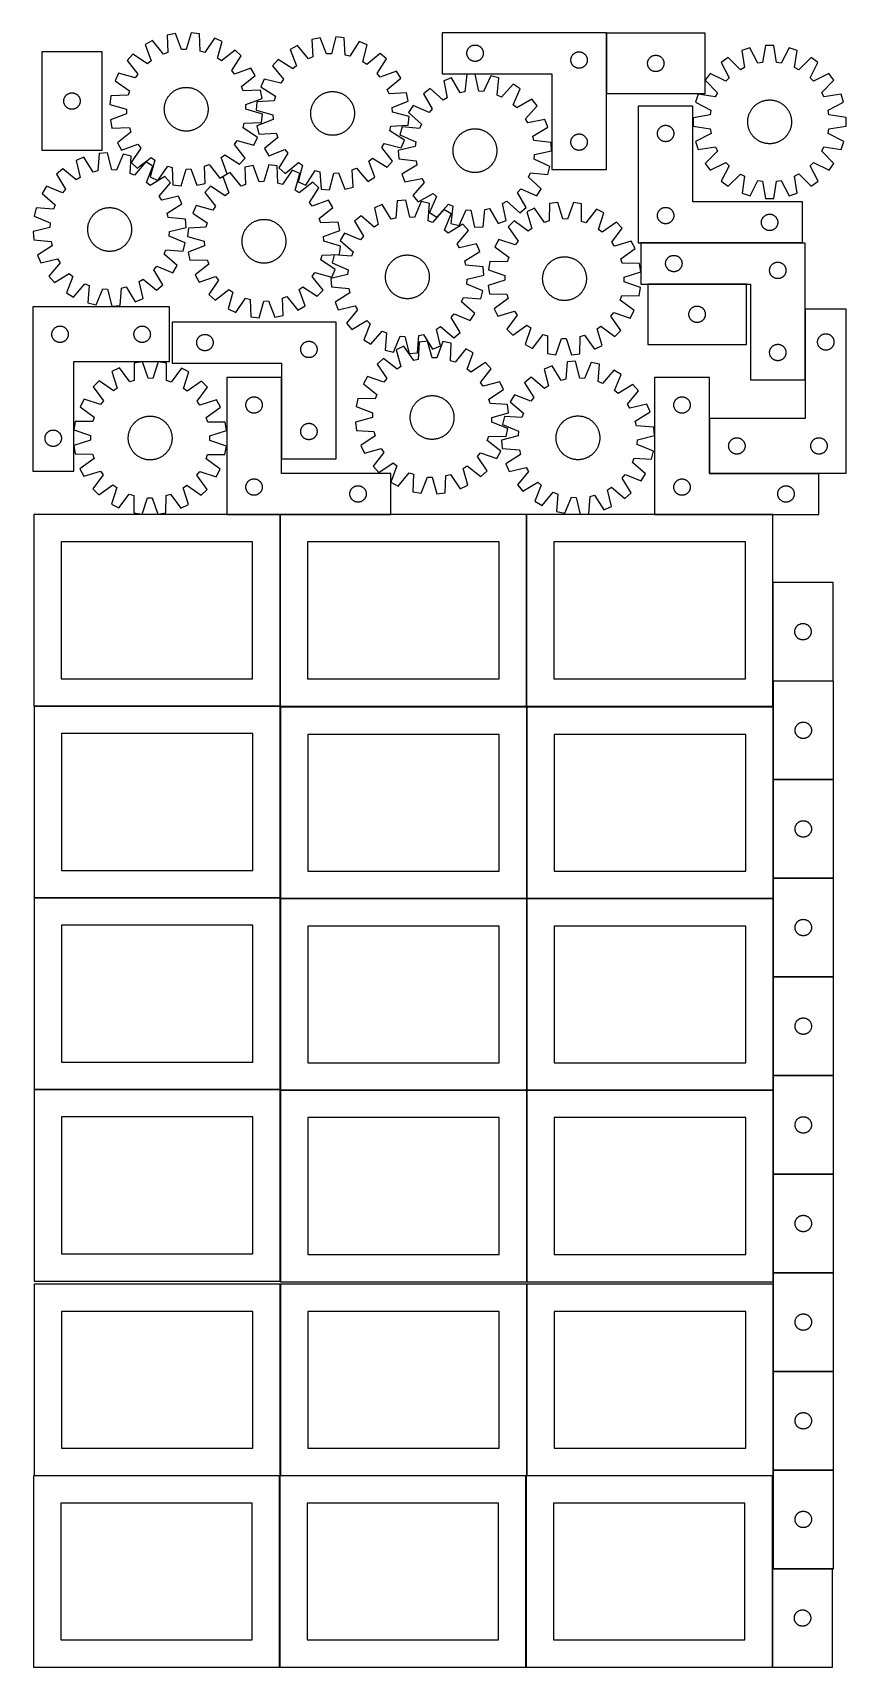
# Model space of a CAD drawing. Header units: millimetres. Extents: x 7 to 1493, y 7 to 2993.
import ezdxf

# ---------------------------------------------------------------- set-up
doc = ezdxf.new("R2010")
doc.units = ezdxf.units.MM
doc.layers.add('COMMON', color=5, linetype='CONTINUOUS', true_color=0x0000ff)
doc.layers.add('CUT', color=7, linetype='CONTINUOUS', true_color=0x000000)

msp = doc.modelspace()

# ---------------------------------------------------------------- linework, layer by layer
at = {"layer": 'COMMON'}
for p, q in [((1055.189396, 2992.33429), (1055.189396, 2882.33429)), ((1413.251189, 2609.207491), (1118.226991, 2609.207491)), ((1310.756984, 2534.00749), (1130.756984, 2534.00749)), ((1418.326992, 2359.10749), (1418.326992, 2488.310447)), ((461.260094, 2363.162448), (461.260094, 2214.709296)), ((1243.326991, 2288.310447), (1243.326991, 2188.310447)), ((1243.426992, 2188.210446), (1443.226991, 2188.210446)), ((458.732546, 1762.823825), (458.732546, 2112.823825)), ((908.932547, 1762.823825), (908.932547, 2112.823825)), ((1359.132547, 1988.934873), (1359.132547, 1808.934873)), ((458.632545, 1762.723825), (9.174232, 1762.723825)), ((459.274233, 1412.623824), (459.274233, 1761.299045)), ((909.474234, 1411.299045), (909.474234, 1761.299045)), ((1359.674234, 1761.299045), (1359.674234, 1628.718808)), ((1359.674234, 1628.518807), (1359.674234, 1448.518807)), ((1469.774235, 1628.618808), (1359.774235, 1628.618808)), ((1359.674234, 1448.318806), (1359.674234, 1411.299045)), ((1469.774235, 1448.418807), (1359.774235, 1448.418807)), ((459.174232, 1412.523824), (9.174232, 1412.523824)), ((459.274233, 1062.423823), (459.274233, 1411.099044)), ((909.374233, 1411.199045), (459.374233, 1411.199045)), ((909.474234, 1061.099044), (909.474234, 1411.099044)), ((1359.574234, 1411.199045), (909.574234, 1411.199045)), ((1359.674234, 1411.099044), (1359.674234, 1268.318806)), ((1359.674234, 1268.118805), (1359.674234, 1088.118805)), ((1469.774235, 1268.218806), (1359.774235, 1268.218806)), ((1359.674234, 1087.669786), (1359.674234, 1061.099044)), ((9.174232, 1062.323822), (459.174232, 1062.323822)), ((459.274233, 712.223822), (459.274233, 1060.899043)), ((459.374233, 1060.999043), (909.374233, 1060.999043)), ((909.474233, 1060.899043), (909.474233, 710.899043)), ((1359.574234, 1060.999044), (909.574234, 1060.999044)), ((1359.674234, 1060.899043), (1359.674234, 907.669786)), ((1359.674234, 907.469785), (1359.674234, 727.469785)), ((1359.774235, 907.569785), (1469.774235, 907.569785)), ((1359.674234, 727.269784), (1359.674234, 710.899043)), ((1359.774235, 727.369784), (1469.774235, 727.369784)), ((459.274233, 356.724781), (459.274233, 706.724781)), ((909.474234, 356.724781), (909.474234, 706.724781)), ((1359.674234, 706.724781), (1359.674234, 547.269784)), ((1359.674234, 546.969912), (1359.674234, 366.969912)), ((1359.674234, 366.769911), (1359.674234, 356.724781)), ((1359.774235, 366.869911), (1469.774235, 366.869911)), ((457.849575, 356.624781), (9.174232, 356.624781)), ((457.949576, 6.52478), (457.949576, 356.52478)), ((908.049576, 356.624781), (459.374233, 356.624781)), ((908.149577, 6.52478), (908.149577, 356.52478)), ((1358.249577, 356.624781), (909.574234, 356.624781)), ((1358.349577, 186.52478), (1358.349577, 6.52478))]:
    msp.add_line(p, q, dxfattribs=at)
at = {"layer": 'CUT'}
for p, q in [((267.625873, 2992.221076), (252.532038, 2989.236669)), ((252.532038, 2989.236669), (253.567655, 2957.489192)), ((278.750289, 2962.468394), (267.625873, 2992.221076)), ((296.143981, 2993.308889), (287.318402, 2962.795221)), ((311.421304, 2991.482978), (296.143981, 2993.308889)), ((312.807168, 2959.748862), (311.421304, 2991.482978)), ((1055.089396, 2993.4737), (755.089396, 2993.4737)), ((755.089396, 2993.4737), (755.089396, 2918.4737)), ((1055.089396, 2743.4737), (1055.089396, 2993.4737)), ((1235.289397, 2992.33429), (1055.289397, 2992.33429)), ((1055.289397, 2992.33429), (1055.289397, 2882.33429)), ((1235.289397, 2882.33429), (1235.289397, 2992.33429)), ((133.430723, 2958.526918), (23.430723, 2958.526918)), ((23.430723, 2958.526918), (23.430723, 2778.526918)), ((133.430723, 2778.526918), (133.430723, 2958.526918)), ((225.745858, 2979.389517), (212.313, 2971.886925)), ((212.313, 2971.886925), (223.108441, 2942.013305)), ((245.519891, 2954.530668), (225.745858, 2979.389517)), ((253.567655, 2957.489192), (245.519891, 2954.530668)), ((287.318402, 2962.795221), (278.750289, 2962.468394)), ((321.056923, 2957.412001), (312.807168, 2959.748862)), ((338.879789, 2983.704969), (321.056923, 2957.412001)), ((352.845149, 2977.247472), (338.879789, 2983.704969)), ((344.356803, 2946.638278), (352.845149, 2977.247472)), ((376.556183, 2961.365007), (351.480656, 2941.866477)), ((387.842553, 2950.908029), (376.556183, 2961.365007)), ((490.470495, 2970.356447), (477.207333, 2962.557789)), ((477.207333, 2962.557789), (488.662649, 2932.930935)), ((510.790979, 2945.942257), (490.470495, 2970.356447)), ((532.055634, 2984.113657), (517.031699, 2980.795235)), ((517.031699, 2980.795235), (518.771151, 2949.078535)), ((543.837163, 2954.615008), (532.055634, 2984.113657)), ((560.542602, 2985.833671), (552.39592, 2955.131777)), ((575.856662, 2984.347026), (560.542602, 2985.833671)), ((577.945979, 2952.651451), (575.856662, 2984.347026)), ((603.480893, 2977.1799), (586.245531, 2950.498126)), ((617.586031, 2971.033712), (603.480893, 2977.1799)), ((609.778617, 2940.243794), (617.586031, 2971.033712)), ((800.109285, 2956.745882), (800.168898, 2957.516015)), ((800.168898, 2957.516015), (800.268077, 2958.282059)), ((800.268077, 2958.282059), (800.406561, 2959.041981)), ((800.406561, 2959.041981), (800.58398, 2959.793767)), ((800.58398, 2959.793767), (800.799865, 2960.535423)), ((800.799865, 2960.535423), (801.053644, 2961.264982)), ((801.053644, 2961.264982), (801.344642, 2961.980509)), ((801.344642, 2961.980509), (801.67209, 2962.680107)), ((801.67209, 2962.680107), (802.035117, 2963.361921)), ((802.035117, 2963.361921), (802.432762, 2964.024143)), ((802.432762, 2964.024143), (802.863971, 2964.665017)), ((802.863971, 2964.665017), (803.327599, 2965.282843)), ((803.327599, 2965.282843), (803.822417, 2965.875982)), ((803.822417, 2965.875982), (804.347113, 2966.442863)), ((804.347113, 2966.442863), (804.900296, 2966.981981)), ((804.900296, 2966.981981), (805.480498, 2967.491907)), ((805.480498, 2967.491907), (806.086182, 2967.971289)), ((806.086182, 2967.971289), (806.71574, 2968.418856)), ((806.71574, 2968.418856), (807.367504, 2968.83342)), ((807.367504, 2968.83342), (808.039745, 2969.213882)), ((808.039745, 2969.213882), (808.73068, 2969.559234)), ((808.73068, 2969.559234), (809.438477, 2969.86856)), ((809.438477, 2969.86856), (810.16126, 2970.141039)), ((810.16126, 2970.141039), (810.897111, 2970.375949)), ((810.897111, 2970.375949), (811.64408, 2970.572666)), ((811.64408, 2970.572666), (812.400184, 2970.73067)), ((812.400184, 2970.73067), (813.163421, 2970.849541)), ((813.163421, 2970.849541), (813.931764, 2970.928963)), ((813.931764, 2970.928963), (814.703177, 2970.968727)), ((814.703177, 2970.968727), (815.475615, 2970.968727)), ((815.475615, 2970.968727), (816.247028, 2970.928963)), ((816.247028, 2970.928963), (817.015371, 2970.849541)), ((817.015371, 2970.849541), (817.778607, 2970.73067)), ((817.778607, 2970.73067), (818.534712, 2970.572666)), ((818.534712, 2970.572666), (819.28168, 2970.375949)), ((819.28168, 2970.375949), (820.017532, 2970.141039)), ((820.017532, 2970.141039), (820.740314, 2969.86856)), ((820.740314, 2969.86856), (821.448112, 2969.559234)), ((821.448112, 2969.559234), (822.139047, 2969.213882)), ((822.139047, 2969.213882), (822.811288, 2968.83342)), ((822.811288, 2968.83342), (823.463052, 2968.418856)), ((823.463052, 2968.418856), (824.09261, 2967.971289)), ((824.09261, 2967.971289), (824.698294, 2967.491907)), ((824.698294, 2967.491907), (825.278496, 2966.981981)), ((825.278496, 2966.981981), (825.831679, 2966.442863)), ((825.831679, 2966.442863), (826.356375, 2965.875982)), ((826.356375, 2965.875982), (826.851193, 2965.282843)), ((826.851193, 2965.282843), (827.314821, 2964.665017)), ((827.314821, 2964.665017), (827.746029, 2964.024143)), ((827.746029, 2964.024143), (828.143674, 2963.361921)), ((828.143674, 2963.361921), (828.506702, 2962.680107)), ((828.506702, 2962.680107), (828.834149, 2961.980509)), ((828.834149, 2961.980509), (829.125148, 2961.264982)), ((829.125148, 2961.264982), (829.378927, 2960.535423)), ((829.378927, 2960.535423), (829.594812, 2959.793767)), ((829.594812, 2959.793767), (829.772231, 2959.041981)), ((829.772231, 2959.041981), (829.910714, 2958.282059)), ((829.910714, 2958.282059), (830.009894, 2957.516015)), ((830.009894, 2957.516015), (830.069507, 2956.745882)), ((998.73068, 2957.059234), (999.438477, 2957.36856)), ((999.438477, 2957.36856), (1000.16126, 2957.641039)), ((1000.16126, 2957.641039), (1000.897111, 2957.875949)), ((1000.897111, 2957.875949), (1001.64408, 2958.072666)), ((1001.64408, 2958.072666), (1002.400184, 2958.23067)), ((1002.400184, 2958.23067), (1003.163421, 2958.349541)), ((1003.163421, 2958.349541), (1003.931764, 2958.428963)), ((1003.931764, 2958.428963), (1004.703177, 2958.468727)), ((1004.703177, 2958.468727), (1005.475615, 2958.468727)), ((1005.475615, 2958.468727), (1006.247028, 2958.428963)), ((1006.247028, 2958.428963), (1007.015371, 2958.349541)), ((1007.015371, 2958.349541), (1007.778607, 2958.23067)), ((1007.778607, 2958.23067), (1008.534712, 2958.072666)), ((1008.534712, 2958.072666), (1009.28168, 2957.875949)), ((1009.28168, 2957.875949), (1010.017532, 2957.641039)), ((1010.017532, 2957.641039), (1010.740314, 2957.36856)), ((1010.740314, 2957.36856), (1011.448112, 2957.059234)), ((1317.308404, 2965.864608), (1302.677998, 2961.102073)), ((1302.677998, 2961.102073), (1307.491003, 2929.704466)), ((1331.900451, 2937.650304), (1317.308404, 2965.864608)), ((1345.493451, 2970.344447), (1340.368497, 2938.996248)), ((1360.879499, 2970.352843), (1345.493451, 2970.344447)), ((1366.038661, 2939.010255), (1360.879499, 2970.352843)), ((1389.069418, 2965.903764), (1374.508171, 2937.673553)), ((1403.705014, 2961.157199), (1389.069418, 2965.903764)), ((1398.926276, 2929.754358), (1403.705014, 2961.157199)), ((189.880766, 2954.244343), (179.423788, 2942.957973)), ((179.423788, 2942.957973), (198.922319, 2917.882446)), ((216.368796, 2936.712685), (189.880766, 2954.244343)), ((223.108441, 2942.013305), (216.368796, 2936.712685)), ((351.480656, 2941.866477), (344.356803, 2946.638278)), ((370.310895, 2924.419999), (387.842553, 2950.908029)), ((405.485135, 2928.475795), (375.611515, 2917.680355)), ((412.987727, 2915.042938), (405.485135, 2928.475795)), ((455.17189, 2944.422049), (444.96779, 2932.906542)), ((444.96779, 2932.906542), (465.017645, 2908.269617)), ((482.042218, 2927.482149), (455.17189, 2944.422049)), ((488.662649, 2932.930935), (482.042218, 2927.482149)), ((518.771151, 2949.078535), (510.790979, 2945.942257)), ((552.39592, 2955.131777), (543.837163, 2954.615008)), ((586.245531, 2950.498126), (577.945979, 2952.651451)), ((617.006546, 2935.631158), (609.778617, 2940.243794)), ((641.643471, 2955.681012), (617.006546, 2935.631158)), ((636.219079, 2918.606584), (653.158978, 2945.476913)), ((653.158978, 2945.476913), (641.643471, 2955.681012)), ((800.089396, 2955.9737), (800.109285, 2956.745882)), ((800.109285, 2955.201519), (800.089396, 2955.9737)), ((800.168898, 2954.431386), (800.109285, 2955.201519)), ((800.268077, 2953.665342), (800.168898, 2954.431386)), ((800.406561, 2952.905419), (800.268077, 2953.665342)), ((800.58398, 2952.153634), (800.406561, 2952.905419)), ((800.799865, 2951.411978), (800.58398, 2952.153634)), ((801.053644, 2950.682419), (800.799865, 2951.411978)), ((801.344642, 2949.966892), (801.053644, 2950.682419)), ((801.67209, 2949.267294), (801.344642, 2949.966892)), ((802.035117, 2948.585479), (801.67209, 2949.267294)), ((802.432762, 2947.923258), (802.035117, 2948.585479)), ((802.863971, 2947.282384), (802.432762, 2947.923258)), ((803.327599, 2946.664558), (802.863971, 2947.282384)), ((803.822417, 2946.071419), (803.327599, 2946.664558)), ((804.347113, 2945.504538), (803.822417, 2946.071419)), ((804.900296, 2944.96542), (804.347113, 2945.504538)), ((805.480498, 2944.455494), (804.900296, 2944.96542)), ((806.086182, 2943.976112), (805.480498, 2944.455494)), ((806.71574, 2943.528545), (806.086182, 2943.976112)), ((807.367504, 2943.113981), (806.71574, 2943.528545)), ((808.039745, 2942.733519), (807.367504, 2943.113981)), ((808.73068, 2942.388167), (808.039745, 2942.733519)), ((809.438477, 2942.078841), (808.73068, 2942.388167)), ((810.16126, 2941.806362), (809.438477, 2942.078841)), ((810.897111, 2941.571452), (810.16126, 2941.806362)), ((811.64408, 2941.374735), (810.897111, 2941.571452)), ((812.400184, 2941.216731), (811.64408, 2941.374735)), ((813.163421, 2941.09786), (812.400184, 2941.216731)), ((813.931764, 2941.018438), (813.163421, 2941.09786)), ((814.703177, 2940.978673), (813.931764, 2941.018438)), ((815.475615, 2940.978673), (814.703177, 2940.978673)), ((816.247028, 2941.018438), (815.475615, 2940.978673)), ((817.015371, 2941.09786), (816.247028, 2941.018438)), ((817.778607, 2941.216731), (817.015371, 2941.09786)), ((818.534712, 2941.374735), (817.778607, 2941.216731)), ((819.28168, 2941.571452), (818.534712, 2941.374735)), ((820.017532, 2941.806362), (819.28168, 2941.571452)), ((820.740314, 2942.078841), (820.017532, 2941.806362)), ((821.448112, 2942.388167), (820.740314, 2942.078841)), ((822.139047, 2942.733519), (821.448112, 2942.388167)), ((822.811288, 2943.113981), (822.139047, 2942.733519)), ((823.463052, 2943.528545), (822.811288, 2943.113981)), ((824.09261, 2943.976112), (823.463052, 2943.528545)), ((824.698294, 2944.455494), (824.09261, 2943.976112)), ((825.278496, 2944.96542), (824.698294, 2944.455494)), ((825.831679, 2945.504538), (825.278496, 2944.96542)), ((826.356375, 2946.071419), (825.831679, 2945.504538)), ((826.851193, 2946.664558), (826.356375, 2946.071419)), ((827.314821, 2947.282384), (826.851193, 2946.664558)), ((827.746029, 2947.923258), (827.314821, 2947.282384)), ((828.143674, 2948.585479), (827.746029, 2947.923258)), ((828.506702, 2949.267294), (828.143674, 2948.585479)), ((828.834149, 2949.966892), (828.506702, 2949.267294)), ((829.125148, 2950.682419), (828.834149, 2949.966892)), ((829.378927, 2951.411978), (829.125148, 2950.682419)), ((829.594812, 2952.153634), (829.378927, 2951.411978)), ((829.772231, 2952.905419), (829.594812, 2952.153634)), ((829.910714, 2953.665342), (829.772231, 2952.905419)), ((830.009894, 2954.431386), (829.910714, 2953.665342)), ((830.069507, 2955.201519), (830.009894, 2954.431386)), ((830.069507, 2956.745882), (830.089396, 2955.9737)), ((830.089396, 2955.9737), (830.069507, 2955.201519)), ((990.089396, 2943.4737), (990.109285, 2944.245882)), ((990.109285, 2942.701519), (990.089396, 2943.4737)), ((990.109285, 2944.245882), (990.168898, 2945.016015)), ((990.168898, 2941.931386), (990.109285, 2942.701519)), ((990.168898, 2945.016015), (990.268077, 2945.782059)), ((990.268077, 2941.165342), (990.168898, 2941.931386)), ((990.268077, 2945.782059), (990.406561, 2946.541981)), ((990.406561, 2940.405419), (990.268077, 2941.165342)), ((990.406561, 2946.541981), (990.58398, 2947.293767)), ((990.58398, 2939.653634), (990.406561, 2940.405419)), ((990.58398, 2947.293767), (990.799865, 2948.035423)), ((990.799865, 2938.911978), (990.58398, 2939.653634)), ((990.799865, 2948.035423), (991.053644, 2948.764982)), ((991.053644, 2938.182419), (990.799865, 2938.911978)), ((991.053644, 2948.764982), (991.344642, 2949.480509)), ((991.344642, 2937.466892), (991.053644, 2938.182419)), ((991.344642, 2949.480509), (991.67209, 2950.180107)), ((991.67209, 2936.767294), (991.344642, 2937.466892)), ((991.67209, 2950.180107), (992.035117, 2950.861921)), ((992.035117, 2936.085479), (991.67209, 2936.767294)), ((992.035117, 2950.861921), (992.432762, 2951.524143)), ((992.432762, 2935.423258), (992.035117, 2936.085479)), ((992.432762, 2951.524143), (992.863971, 2952.165017)), ((992.863971, 2934.782384), (992.432762, 2935.423258)), ((992.863971, 2952.165017), (993.327599, 2952.782843)), ((993.327599, 2934.164558), (992.863971, 2934.782384)), ((993.327599, 2952.782843), (993.822417, 2953.375982)), ((993.822417, 2933.571419), (993.327599, 2934.164558)), ((993.822417, 2953.375982), (994.347113, 2953.942863)), ((994.347113, 2933.004538), (993.822417, 2933.571419)), ((994.347113, 2953.942863), (994.900296, 2954.481981)), ((994.900296, 2932.46542), (994.347113, 2933.004538)), ((994.900296, 2954.481981), (995.480498, 2954.991907)), ((995.480498, 2931.955494), (994.900296, 2932.46542)), ((995.480498, 2954.991907), (996.086182, 2955.471289)), ((996.086182, 2931.476112), (995.480498, 2931.955494)), ((996.086182, 2955.471289), (996.71574, 2955.918856)), ((996.71574, 2931.028545), (996.086182, 2931.476112)), ((996.71574, 2955.918856), (997.367504, 2956.33342)), ((997.367504, 2930.613981), (996.71574, 2931.028545)), ((997.367504, 2956.33342), (998.039745, 2956.713882)), ((998.039745, 2930.233519), (997.367504, 2930.613981)), ((998.039745, 2956.713882), (998.73068, 2957.059234)), ((998.73068, 2929.888167), (998.039745, 2930.233519)), ((999.438477, 2929.578841), (998.73068, 2929.888167)), ((1000.16126, 2929.306362), (999.438477, 2929.578841)), ((1000.897111, 2929.071452), (1000.16126, 2929.306362)), ((1001.64408, 2928.874735), (1000.897111, 2929.071452)), ((1002.400184, 2928.716731), (1001.64408, 2928.874735)), ((1003.163421, 2928.59786), (1002.400184, 2928.716731)), ((1003.931764, 2928.518438), (1003.163421, 2928.59786)), ((1004.703177, 2928.478673), (1003.931764, 2928.518438)), ((1005.475615, 2928.478673), (1004.703177, 2928.478673)), ((1006.247028, 2928.518438), (1005.475615, 2928.478673)), ((1007.015371, 2928.59786), (1006.247028, 2928.518438)), ((1007.778607, 2928.716731), (1007.015371, 2928.59786)), ((1008.534712, 2928.874735), (1007.778607, 2928.716731)), ((1009.28168, 2929.071452), (1008.534712, 2928.874735)), ((1010.017532, 2929.306362), (1009.28168, 2929.071452)), ((1010.740314, 2929.578841), (1010.017532, 2929.306362)), ((1011.448112, 2929.888167), (1010.740314, 2929.578841)), ((1011.448112, 2957.059234), (1012.139047, 2956.713882)), ((1012.139047, 2930.233519), (1011.448112, 2929.888167)), ((1012.139047, 2956.713882), (1012.811288, 2956.33342)), ((1012.811288, 2930.613981), (1012.139047, 2930.233519)), ((1012.811288, 2956.33342), (1013.463052, 2955.918856)), ((1013.463052, 2931.028545), (1012.811288, 2930.613981)), ((1013.463052, 2955.918856), (1014.09261, 2955.471289)), ((1014.09261, 2931.476112), (1013.463052, 2931.028545)), ((1014.09261, 2955.471289), (1014.698294, 2954.991907)), ((1014.698294, 2931.955494), (1014.09261, 2931.476112)), ((1014.698294, 2954.991907), (1015.278496, 2954.481981)), ((1015.278496, 2932.46542), (1014.698294, 2931.955494)), ((1015.278496, 2954.481981), (1015.831679, 2953.942863)), ((1015.831679, 2933.004538), (1015.278496, 2932.46542)), ((1015.831679, 2953.942863), (1016.356375, 2953.375982)), ((1016.356375, 2933.571419), (1015.831679, 2933.004538)), ((1016.356375, 2953.375982), (1016.851193, 2952.782843)), ((1016.851193, 2934.164558), (1016.356375, 2933.571419)), ((1016.851193, 2952.782843), (1017.314821, 2952.165017)), ((1017.314821, 2934.782384), (1016.851193, 2934.164558)), ((1017.314821, 2952.165017), (1017.746029, 2951.524143)), ((1017.746029, 2935.423258), (1017.314821, 2934.782384)), ((1017.746029, 2951.524143), (1018.143674, 2950.861921)), ((1018.143674, 2936.085479), (1017.746029, 2935.423258)), ((1018.143674, 2950.861921), (1018.506702, 2950.180107)), ((1018.506702, 2936.767294), (1018.143674, 2936.085479)), ((1018.506702, 2950.180107), (1018.834149, 2949.480509)), ((1018.834149, 2937.466892), (1018.506702, 2936.767294)), ((1018.834149, 2949.480509), (1019.125148, 2948.764982)), ((1019.125148, 2938.182419), (1018.834149, 2937.466892)), ((1019.125148, 2948.764982), (1019.378927, 2948.035423)), ((1019.378927, 2938.911978), (1019.125148, 2938.182419)), ((1019.378927, 2948.035423), (1019.594812, 2947.293767)), ((1019.594812, 2939.653634), (1019.378927, 2938.911978)), ((1019.594812, 2947.293767), (1019.772231, 2946.541981)), ((1019.772231, 2940.405419), (1019.594812, 2939.653634)), ((1019.772231, 2946.541981), (1019.910714, 2945.782059)), ((1019.910714, 2941.165342), (1019.772231, 2940.405419)), ((1019.910714, 2945.782059), (1020.009894, 2945.016015)), ((1020.009894, 2941.931386), (1019.910714, 2941.165342)), ((1020.009894, 2945.016015), (1020.069507, 2944.245882)), ((1020.069507, 2942.701519), (1020.009894, 2941.931386)), ((1020.069507, 2944.245882), (1020.089396, 2943.4737)), ((1020.089396, 2943.4737), (1020.069507, 2942.701519)), ((1130.289397, 2937.33429), (1130.309286, 2938.106472)), ((1130.309286, 2936.562109), (1130.289397, 2937.33429)), ((1130.309286, 2938.106472), (1130.368899, 2938.876605)), ((1130.368899, 2935.791976), (1130.309286, 2936.562109)), ((1130.368899, 2938.876605), (1130.468078, 2939.642649)), ((1130.468078, 2935.025932), (1130.368899, 2935.791976)), ((1130.468078, 2939.642649), (1130.606562, 2940.402571)), ((1130.606562, 2934.266009), (1130.468078, 2935.025932)), ((1130.606562, 2940.402571), (1130.783981, 2941.154357)), ((1130.783981, 2933.514224), (1130.606562, 2934.266009)), ((1130.783981, 2941.154357), (1130.999866, 2941.896013)), ((1130.999866, 2932.772568), (1130.783981, 2933.514224)), ((1130.999866, 2941.896013), (1131.253645, 2942.625572)), ((1131.253645, 2932.043009), (1130.999866, 2932.772568)), ((1131.253645, 2942.625572), (1131.544643, 2943.341099)), ((1131.544643, 2931.327482), (1131.253645, 2932.043009)), ((1131.544643, 2943.341099), (1131.872091, 2944.040697)), ((1131.872091, 2930.627884), (1131.544643, 2931.327482)), ((1131.872091, 2944.040697), (1132.235118, 2944.722511)), ((1132.235118, 2929.946069), (1131.872091, 2930.627884)), ((1132.235118, 2944.722511), (1132.632763, 2945.384733)), ((1132.632763, 2929.283848), (1132.235118, 2929.946069)), ((1132.632763, 2945.384733), (1133.063972, 2946.025607)), ((1133.063972, 2928.642974), (1132.632763, 2929.283848)), ((1133.063972, 2946.025607), (1133.5276, 2946.643433)), ((1133.5276, 2928.025148), (1133.063972, 2928.642974)), ((1133.5276, 2946.643433), (1134.022418, 2947.236572)), ((1134.022418, 2927.432009), (1133.5276, 2928.025148)), ((1134.022418, 2947.236572), (1134.547114, 2947.803453)), ((1134.547114, 2926.865128), (1134.022418, 2927.432009)), ((1134.547114, 2947.803453), (1135.100297, 2948.342571)), ((1135.100297, 2948.342571), (1135.680499, 2948.852497)), ((1135.680499, 2948.852497), (1136.286183, 2949.331879)), ((1136.286183, 2949.331879), (1136.915741, 2949.779446)), ((1136.915741, 2949.779446), (1137.567505, 2950.19401)), ((1137.567505, 2950.19401), (1138.239746, 2950.574472)), ((1138.239746, 2950.574472), (1138.930681, 2950.919824)), ((1138.930681, 2950.919824), (1139.638478, 2951.22915)), ((1139.638478, 2951.22915), (1140.361261, 2951.501629)), ((1140.361261, 2951.501629), (1141.097112, 2951.736539)), ((1141.097112, 2951.736539), (1141.844081, 2951.933256)), ((1141.844081, 2951.933256), (1142.600185, 2952.09126)), ((1142.600185, 2952.09126), (1143.363422, 2952.210131)), ((1143.363422, 2952.210131), (1144.131765, 2952.289553)), ((1144.131765, 2952.289553), (1144.903178, 2952.329317)), ((1144.903178, 2952.329317), (1145.675616, 2952.329317)), ((1145.675616, 2952.329317), (1146.447029, 2952.289553)), ((1146.447029, 2952.289553), (1147.215372, 2952.210131)), ((1147.215372, 2952.210131), (1147.978608, 2952.09126)), ((1147.978608, 2952.09126), (1148.734713, 2951.933256)), ((1148.734713, 2951.933256), (1149.481681, 2951.736539)), ((1149.481681, 2951.736539), (1150.217533, 2951.501629)), ((1150.217533, 2951.501629), (1150.940315, 2951.22915)), ((1150.940315, 2951.22915), (1151.648113, 2950.919824)), ((1151.648113, 2950.919824), (1152.339048, 2950.574472)), ((1152.339048, 2950.574472), (1153.011289, 2950.19401)), ((1153.011289, 2950.19401), (1153.663053, 2949.779446)), ((1153.663053, 2949.779446), (1154.292611, 2949.331879)), ((1154.292611, 2949.331879), (1154.898295, 2948.852497)), ((1154.898295, 2948.852497), (1155.478497, 2948.342571)), ((1155.478497, 2948.342571), (1156.03168, 2947.803453)), ((1156.03168, 2947.803453), (1156.556376, 2947.236572)), ((1156.556376, 2927.432009), (1156.03168, 2926.865128)), ((1156.556376, 2947.236572), (1157.051194, 2946.643433)), ((1157.051194, 2928.025148), (1156.556376, 2927.432009)), ((1157.051194, 2946.643433), (1157.514822, 2946.025607)), ((1157.514822, 2928.642974), (1157.051194, 2928.025148)), ((1157.514822, 2946.025607), (1157.94603, 2945.384733)), ((1157.94603, 2929.283848), (1157.514822, 2928.642974)), ((1157.94603, 2945.384733), (1158.343675, 2944.722511)), ((1158.343675, 2929.946069), (1157.94603, 2929.283848)), ((1158.343675, 2944.722511), (1158.706703, 2944.040697)), ((1158.706703, 2930.627884), (1158.343675, 2929.946069)), ((1158.706703, 2944.040697), (1159.03415, 2943.341099)), ((1159.03415, 2931.327482), (1158.706703, 2930.627884)), ((1159.03415, 2943.341099), (1159.325149, 2942.625572)), ((1159.325149, 2932.043009), (1159.03415, 2931.327482)), ((1159.325149, 2942.625572), (1159.578928, 2941.896013)), ((1159.578928, 2932.772568), (1159.325149, 2932.043009)), ((1159.578928, 2941.896013), (1159.794813, 2941.154357)), ((1159.794813, 2933.514224), (1159.578928, 2932.772568)), ((1159.794813, 2941.154357), (1159.972232, 2940.402571)), ((1159.972232, 2934.266009), (1159.794813, 2933.514224)), ((1159.972232, 2940.402571), (1160.110715, 2939.642649)), ((1160.110715, 2935.025932), (1159.972232, 2934.266009)), ((1160.110715, 2939.642649), (1160.209895, 2938.876605)), ((1160.209895, 2935.791976), (1160.110715, 2935.025932)), ((1160.209895, 2938.876605), (1160.269508, 2938.106472)), ((1160.269508, 2936.562109), (1160.209895, 2935.791976)), ((1160.269508, 2938.106472), (1160.289397, 2937.33429)), ((1160.289397, 2937.33429), (1160.269508, 2936.562109)), ((1277.256772, 2948.131834), (1264.814132, 2939.08135)), ((1264.814132, 2939.08135), (1279.093966, 2910.707752)), ((1299.853332, 2925.807627), (1277.256772, 2948.131834)), ((1307.491003, 2929.704466), (1299.853332, 2925.807627)), ((1340.368497, 2938.996248), (1331.900451, 2937.650304)), ((1374.508171, 2937.673553), (1366.038661, 2939.010255)), ((1406.568195, 2925.865856), (1398.926276, 2929.754358)), ((1429.140379, 2948.21471), (1406.568195, 2925.865856)), ((1427.344027, 2910.788645), (1441.592888, 2939.17781)), ((1441.592888, 2939.17781), (1429.140379, 2948.21471)), ((163.541324, 2919.246939), (157.083827, 2905.281579)), ((157.083827, 2905.281579), (183.376795, 2887.458712)), ((194.150517, 2910.758593), (163.541324, 2919.246939)), ((198.922319, 2917.882446), (194.150517, 2910.758593)), ((375.611515, 2917.680355), (370.310895, 2924.419999)), ((388.128879, 2895.268905), (412.987727, 2915.042938)), ((429.615091, 2908.849101), (423.468903, 2894.743963)), ((460.405009, 2901.041688), (429.615091, 2908.849101)), ((465.017645, 2908.269617), (460.405009, 2901.041688)), ((641.667865, 2911.986154), (636.219079, 2918.606584)), ((671.294719, 2923.44147), (641.667865, 2911.986154)), ((654.679187, 2889.857823), (679.093377, 2910.178308)), ((679.093377, 2910.178308), (671.294719, 2923.44147)), ((755.089396, 2918.4737), (955.089396, 2918.4737)), ((772.049257, 2911.236639), (757.676752, 2905.744675)), ((757.676752, 2905.744675), (764.061987, 2874.628706)), ((788.041149, 2883.791528), (772.049257, 2911.236639)), ((799.973475, 2917.127638), (796.43083, 2885.561447)), ((815.339649, 2917.909458), (799.973475, 2917.127638)), ((822.067836, 2886.86584), (815.339649, 2917.909458)), ((843.717577, 2914.883073), (830.593832, 2885.956578)), ((858.573273, 2910.878219), (843.717577, 2914.883073)), ((855.379153, 2879.274859), (858.573273, 2910.878219)), ((884.627082, 2899.230693), (863.206881, 2875.775423)), ((897.51812, 2890.831189), (884.627082, 2899.230693)), ((955.089396, 2918.4737), (955.089396, 2743.4737)), ((1135.100297, 2926.32601), (1134.547114, 2926.865128)), ((1135.680499, 2925.816084), (1135.100297, 2926.32601)), ((1136.286183, 2925.336702), (1135.680499, 2925.816084)), ((1136.915741, 2924.889135), (1136.286183, 2925.336702)), ((1137.567505, 2924.474571), (1136.915741, 2924.889135)), ((1138.239746, 2924.094108), (1137.567505, 2924.474571)), ((1138.930681, 2923.748757), (1138.239746, 2924.094108)), ((1139.638478, 2923.439431), (1138.930681, 2923.748757)), ((1140.361261, 2923.166952), (1139.638478, 2923.439431)), ((1141.097112, 2922.932042), (1140.361261, 2923.166952)), ((1141.844081, 2922.735325), (1141.097112, 2922.932042)), ((1142.600185, 2922.577321), (1141.844081, 2922.735325)), ((1143.363422, 2922.45845), (1142.600185, 2922.577321)), ((1144.131765, 2922.379028), (1143.363422, 2922.45845)), ((1144.903178, 2922.339263), (1144.131765, 2922.379028)), ((1145.675616, 2922.339263), (1144.903178, 2922.339263)), ((1146.447029, 2922.379028), (1145.675616, 2922.339263)), ((1147.215372, 2922.45845), (1146.447029, 2922.379028)), ((1147.978608, 2922.577321), (1147.215372, 2922.45845)), ((1148.734713, 2922.735325), (1147.978608, 2922.577321)), ((1149.481681, 2922.932042), (1148.734713, 2922.735325)), ((1150.217533, 2923.166952), (1149.481681, 2922.932042)), ((1150.940315, 2923.439431), (1150.217533, 2923.166952)), ((1151.648113, 2923.748757), (1150.940315, 2923.439431)), ((1152.339048, 2924.094108), (1151.648113, 2923.748757)), ((1153.011289, 2924.474571), (1152.339048, 2924.094108)), ((1153.663053, 2924.889135), (1153.011289, 2924.474571)), ((1154.292611, 2925.336702), (1153.663053, 2924.889135)), ((1154.898295, 2925.816084), (1154.292611, 2925.336702)), ((1155.478497, 2926.32601), (1154.898295, 2925.816084)), ((1156.03168, 2926.865128), (1155.478497, 2926.32601)), ((1244.645133, 2918.890329), (1235.608233, 2906.43782)), ((1235.608233, 2906.43782), (1257.957087, 2883.865636)), ((1273.034299, 2904.641468), (1244.645133, 2918.890329)), ((1279.093966, 2910.707752), (1273.034299, 2904.641468)), ((1433.410311, 2904.728977), (1427.344027, 2910.788645)), ((1461.783909, 2919.008811), (1433.410311, 2904.728977)), ((1448.510186, 2883.969611), (1470.834393, 2906.566172)), ((1470.834393, 2906.566172), (1461.783909, 2919.008811)), ((63.435696, 2868.913137), (63.47546, 2869.68455)), ((63.435696, 2868.1407), (63.435696, 2868.913137)), ((63.47546, 2867.369287), (63.435696, 2868.1407)), ((63.47546, 2869.68455), (63.554883, 2870.452894)), ((63.554883, 2870.452894), (63.673754, 2871.21613)), ((63.673754, 2871.21613), (63.831758, 2871.972235)), ((63.831758, 2871.972235), (64.028475, 2872.719203)), ((64.028475, 2872.719203), (64.263385, 2873.455054)), ((64.263385, 2873.455054), (64.535864, 2874.177837)), ((64.535864, 2874.177837), (64.845189, 2874.885634)), ((64.845189, 2874.885634), (65.190541, 2875.57657)), ((65.190541, 2875.57657), (65.571004, 2876.248811)), ((65.571004, 2876.248811), (65.985568, 2876.900574)), ((65.985568, 2876.900574), (66.433134, 2877.530133)), ((66.433134, 2877.530133), (66.912516, 2878.135816)), ((66.912516, 2878.135816), (67.422443, 2878.716019)), ((67.422443, 2878.716019), (67.961561, 2879.269201)), ((67.961561, 2879.269201), (68.528441, 2879.793897)), ((68.528441, 2879.793897), (69.121581, 2880.288716)), ((69.121581, 2880.288716), (69.739407, 2880.752344)), ((69.739407, 2880.752344), (70.38028, 2881.183552)), ((70.38028, 2881.183552), (71.042502, 2881.581197)), ((71.042502, 2881.581197), (71.724316, 2881.944225)), ((71.724316, 2881.944225), (72.423915, 2882.271672)), ((72.423915, 2882.271672), (73.139442, 2882.562671)), ((73.139442, 2882.562671), (73.869001, 2882.816449)), ((73.869001, 2882.816449), (74.610656, 2883.032334)), ((74.610656, 2883.032334), (75.362442, 2883.209754)), ((75.362442, 2883.209754), (76.122364, 2883.348237)), ((76.122364, 2883.348237), (76.888408, 2883.447417)), ((76.888408, 2883.447417), (77.658542, 2883.50703)), ((77.658542, 2883.50703), (78.430723, 2883.526918)), ((78.430723, 2883.526918), (79.202904, 2883.50703)), ((79.202904, 2883.50703), (79.973038, 2883.447417)), ((79.973038, 2883.447417), (80.739082, 2883.348237)), ((80.739082, 2883.348237), (81.499004, 2883.209754)), ((81.499004, 2883.209754), (82.25079, 2883.032334)), ((82.25079, 2883.032334), (82.992446, 2882.816449)), ((82.992446, 2882.816449), (83.722004, 2882.562671)), ((83.722004, 2882.562671), (84.437532, 2882.271672)), ((84.437532, 2882.271672), (85.13713, 2881.944225)), ((85.13713, 2881.944225), (85.818944, 2881.581197)), ((85.818944, 2881.581197), (86.481166, 2881.183552)), ((86.481166, 2881.183552), (87.12204, 2880.752344)), ((87.12204, 2880.752344), (87.739865, 2880.288716)), ((87.739865, 2880.288716), (88.333005, 2879.793897)), ((88.333005, 2879.793897), (88.899885, 2879.269201)), ((88.899885, 2879.269201), (89.439004, 2878.716019)), ((89.439004, 2878.716019), (89.94893, 2878.135816)), ((89.94893, 2878.135816), (90.428312, 2877.530133)), ((90.428312, 2877.530133), (90.875878, 2876.900574)), ((90.875878, 2876.900574), (91.290443, 2876.248811)), ((91.290443, 2876.248811), (91.670905, 2875.57657)), ((91.670905, 2875.57657), (92.016257, 2874.885634)), ((92.016257, 2874.885634), (92.325583, 2874.177837)), ((92.325583, 2874.177837), (92.598062, 2873.455054)), ((92.598062, 2873.455054), (92.832971, 2872.719203)), ((92.832971, 2872.719203), (93.029689, 2871.972235)), ((93.029689, 2871.972235), (93.187692, 2871.21613)), ((93.187692, 2871.21613), (93.306563, 2870.452894)), ((93.306563, 2870.452894), (93.385986, 2869.68455)), ((93.385986, 2869.68455), (93.42575, 2868.913137)), ((93.42575, 2868.1407), (93.385986, 2867.369287)), ((93.42575, 2868.913137), (93.42575, 2868.1407)), ((149.305818, 2877.823094), (147.479907, 2862.545771)), ((181.039934, 2879.208958), (149.305818, 2877.823094)), ((183.376795, 2887.458712), (181.039934, 2879.208958)), ((249.364933, 2866.595265), (249.791938, 2867.777074)), ((249.791938, 2867.777074), (250.255854, 2868.944888)), ((250.255854, 2868.944888), (250.756223, 2870.097554)), ((250.756223, 2870.097554), (251.292551, 2871.233933)), ((251.292551, 2871.233933), (251.864309, 2872.352906)), ((251.864309, 2872.352906), (252.470933, 2873.453367)), ((252.470933, 2873.453367), (253.111823, 2874.53423)), ((253.111823, 2874.53423), (253.786348, 2875.59443)), ((253.786348, 2875.59443), (254.493842, 2876.632919)), ((254.493842, 2876.632919), (255.233607, 2877.648672)), ((255.233607, 2877.648672), (256.004912, 2878.640688)), ((256.004912, 2878.640688), (256.806997, 2879.607987)), ((256.806997, 2879.607987), (257.639069, 2880.549614)), ((257.639069, 2880.549614), (258.500308, 2881.464641)), ((258.500308, 2881.464641), (259.389864, 2882.352164)), ((259.389864, 2882.352164), (260.306858, 2883.211308)), ((260.306858, 2883.211308), (261.250387, 2884.041224)), ((261.250387, 2884.041224), (262.219518, 2884.841094)), ((262.219518, 2884.841094), (263.213296, 2885.610128)), ((263.213296, 2885.610128), (264.230739, 2886.347567)), ((264.230739, 2886.347567), (265.270843, 2887.052683)), ((265.270843, 2887.052683), (266.332583, 2887.724782)), ((266.332583, 2887.724782), (267.414909, 2888.363198)), ((267.414909, 2888.363198), (268.516755, 2888.967303)), ((268.516755, 2888.967303), (269.637033, 2889.5365)), ((269.637033, 2889.5365), (270.774636, 2890.070227)), ((270.774636, 2890.070227), (271.928444, 2890.567958)), ((271.928444, 2890.567958), (273.097315, 2891.029201)), ((273.097315, 2891.029201), (274.280099, 2891.453502)), ((274.280099, 2891.453502), (275.475626, 2891.840441)), ((275.475626, 2891.840441), (276.682717, 2892.189637)), ((276.682717, 2892.189637), (277.900181, 2892.500744)), ((277.900181, 2892.500744), (279.126816, 2892.773457)), ((279.126816, 2892.773457), (280.361413, 2893.007506)), ((280.361413, 2893.007506), (281.602751, 2893.202659)), ((281.602751, 2893.202659), (282.849608, 2893.358725)), ((282.849608, 2893.358725), (284.100751, 2893.47555)), ((284.100751, 2893.47555), (285.354946, 2893.553017)), ((285.354946, 2893.553017), (286.610955, 2893.591051)), ((286.610955, 2893.591051), (287.86754, 2893.589613)), ((287.86754, 2893.589613), (289.123459, 2893.548706)), ((289.123459, 2893.548706), (290.377474, 2893.46837)), ((290.377474, 2893.46837), (291.628347, 2893.348685)), ((291.628347, 2893.348685), (292.874843, 2893.189767)), ((292.874843, 2893.189767), (294.115732, 2892.991774)), ((294.115732, 2892.991774), (295.349789, 2892.754902)), ((295.349789, 2892.754902), (296.575798, 2892.479384)), ((296.575798, 2892.479384), (297.792547, 2892.165492)), ((297.792547, 2892.165492), (298.998836, 2891.813536)), ((298.998836, 2891.813536), (300.193475, 2891.423863)), ((300.193475, 2891.423863), (301.375284, 2890.996858)), ((301.375284, 2890.996858), (302.543098, 2890.532942)), ((302.543098, 2890.532942), (303.695764, 2890.032573)), ((303.695764, 2890.032573), (304.832143, 2889.496245)), ((304.832143, 2889.496245), (305.951116, 2888.924487)), ((305.951116, 2888.924487), (307.051577, 2888.317863)), ((307.051577, 2888.317863), (308.132441, 2887.676972)), ((308.132441, 2887.676972), (309.19264, 2887.002447)), ((309.19264, 2887.002447), (310.231129, 2886.294953)), ((310.231129, 2886.294953), (311.246882, 2885.555189)), ((311.246882, 2885.555189), (312.238898, 2884.783883)), ((312.238898, 2884.783883), (313.206197, 2883.981799)), ((313.206197, 2883.981799), (314.147824, 2883.149727)), ((314.147824, 2883.149727), (315.062851, 2882.288488)), ((315.062851, 2882.288488), (315.950374, 2881.398932)), ((315.950374, 2881.398932), (316.809518, 2880.481937)), ((316.809518, 2880.481937), (317.639434, 2879.538409)), ((317.639434, 2879.538409), (318.439304, 2878.569278)), ((318.439304, 2878.569278), (319.208338, 2877.5755)), ((319.208338, 2877.5755), (319.945777, 2876.558057)), ((319.945777, 2876.558057), (320.650894, 2875.517952)), ((320.650894, 2875.517952), (321.322992, 2874.456213)), ((321.322992, 2874.456213), (321.961408, 2873.373886)), ((321.961408, 2873.373886), (322.565513, 2872.27204)), ((322.565513, 2872.27204), (323.13471, 2871.151763)), ((323.13471, 2871.151763), (323.668437, 2870.014159)), ((323.668437, 2870.014159), (324.166168, 2868.860352)), ((324.166168, 2868.860352), (324.627411, 2867.69148)), ((324.627411, 2867.69148), (325.051712, 2866.508697)), ((391.087402, 2887.221141), (388.128879, 2895.268905)), ((422.834879, 2888.256758), (391.087402, 2887.221141)), ((396.066604, 2862.038506), (425.819286, 2873.162923)), ((447.997352, 2869.209049), (416.301776, 2867.119732)), ((425.819286, 2873.162923), (422.834879, 2888.256758)), ((423.468903, 2894.743963), (450.150677, 2877.508601)), ((450.150677, 2877.508601), (447.997352, 2869.209049)), ((520.806036, 2867.208765), (521.490325, 2868.262689)), ((521.490325, 2868.262689), (522.20738, 2869.294599)), ((522.20738, 2869.294599), (522.956495, 2870.303477)), ((522.956495, 2870.303477), (523.73693, 2871.288327)), ((523.73693, 2871.288327), (524.547914, 2872.248176)), ((524.547914, 2872.248176), (525.388648, 2873.182078)), ((525.388648, 2873.182078), (526.258302, 2874.089111)), ((526.258302, 2874.089111), (527.156017, 2874.968381)), ((527.156017, 2874.968381), (528.080907, 2875.819018)), ((528.080907, 2875.819018), (529.032061, 2876.640184)), ((529.032061, 2876.640184), (530.008538, 2877.431069)), ((530.008538, 2877.431069), (531.009376, 2878.190891)), ((531.009376, 2878.190891), (532.033587, 2878.918902)), ((532.033587, 2878.918902), (533.08016, 2879.614382)), ((533.08016, 2879.614382), (534.148062, 2880.276645)), ((534.148062, 2880.276645), (535.236239, 2880.905037)), ((535.236239, 2880.905037), (536.343617, 2881.49894)), ((536.343617, 2881.49894), (537.469104, 2882.057765)), ((537.469104, 2882.057765), (538.611589, 2882.580962)), ((538.611589, 2882.580962), (539.769944, 2883.068015)), ((539.769944, 2883.068015), (540.943026, 2883.518443)), ((540.943026, 2883.518443), (542.129678, 2883.931801)), ((542.129678, 2883.931801), (543.328728, 2884.307682)), ((543.328728, 2884.307682), (544.538993, 2884.645714)), ((544.538993, 2884.645714), (545.759278, 2884.945563)), ((545.759278, 2884.945563), (546.98838, 2885.206935)), ((546.98838, 2885.206935), (548.225085, 2885.429571)), ((548.225085, 2885.429571), (549.468174, 2885.613251)), ((549.468174, 2885.613251), (550.716418, 2885.757794)), ((550.716418, 2885.757794), (551.968587, 2885.863058)), ((551.968587, 2885.863058), (553.223444, 2885.928937)), ((553.223444, 2885.928937), (554.479751, 2885.955369)), ((554.479751, 2885.955369), (555.736269, 2885.942326)), ((555.736269, 2885.942326), (556.991757, 2885.889821)), ((556.991757, 2885.889821), (558.244976, 2885.797906)), ((558.244976, 2885.797906), (559.49469, 2885.666672)), ((559.49469, 2885.666672), (560.739665, 2885.496248)), ((560.739665, 2885.496248), (561.978673, 2885.286803)), ((561.978673, 2885.286803), (563.21049, 2885.038543)), ((563.21049, 2885.038543), (564.433901, 2884.751713)), ((564.433901, 2884.751713), (565.647699, 2884.426596)), ((565.647699, 2884.426596), (566.850686, 2884.063513)), ((566.850686, 2884.063513), (568.041675, 2883.662823)), ((568.041675, 2883.662823), (569.21949, 2883.224921)), ((569.21949, 2883.224921), (570.382969, 2882.750239)), ((570.382969, 2882.750239), (571.530964, 2882.239245)), ((571.530964, 2882.239245), (572.662342, 2881.692444)), ((572.662342, 2881.692444), (573.775986, 2881.110375)), ((573.775986, 2881.110375), (574.870797, 2880.493613)), ((574.870797, 2880.493613), (575.945695, 2879.842767)), ((575.945695, 2879.842767), (576.999619, 2879.158478)), ((576.999619, 2879.158478), (578.031529, 2878.441423)), ((578.031529, 2878.441423), (579.040407, 2877.692308)), ((579.040407, 2877.692308), (580.025256, 2876.911873)), ((580.025256, 2876.911873), (580.985106, 2876.100889)), ((580.985106, 2876.100889), (581.919008, 2875.260155)), ((581.919008, 2875.260155), (582.826041, 2874.390501)), ((582.826041, 2874.390501), (583.70531, 2873.492786)), ((583.70531, 2873.492786), (584.555948, 2872.567895)), ((584.555948, 2872.567895), (585.377114, 2871.616742)), ((585.377114, 2871.616742), (586.167999, 2870.640264)), ((586.167999, 2870.640264), (586.927821, 2869.639426)), ((586.927821, 2869.639426), (587.655831, 2868.615216)), ((587.655831, 2868.615216), (588.351311, 2867.568643)), ((588.351311, 2867.568643), (589.013574, 2866.500741)), ((657.815465, 2881.877652), (654.679187, 2889.857823)), ((689.532165, 2883.617104), (657.815465, 2881.877652)), ((663.351937, 2856.81164), (692.850587, 2868.593169)), ((692.850587, 2868.593169), (689.532165, 2883.617104)), ((732.939661, 2891.512945), (720.967708, 2881.848429)), ((720.967708, 2881.848429), (736.65579, 2854.228529)), ((756.62986, 2870.352859), (732.939661, 2891.512945)), ((764.061987, 2874.628706), (756.62986, 2870.352859)), ((796.43083, 2885.561447), (788.041149, 2883.791528)), ((830.593832, 2885.956578), (822.067836, 2886.86584)), ((863.206881, 2875.775423), (855.379153, 2879.274859)), ((884.714357, 2861.761645), (897.51812, 2890.831189)), ((918.697482, 2871.702664), (891.077582, 2856.014582)), ((928.361998, 2859.73071), (918.697482, 2871.702664)), ((1055.289397, 2882.33429), (1235.289397, 2882.33429)), ((1222.665745, 2881.002455), (1217.919179, 2866.366859)), ((1254.068585, 2876.223717), (1222.665745, 2881.002455)), ((1257.957087, 2883.865636), (1254.068585, 2876.223717)), ((1337.069047, 2867.135648), (1338.225901, 2867.626256)), ((1338.225901, 2867.626256), (1339.397594, 2868.080285)), ((1339.397594, 2868.080285), (1340.58297, 2868.497287)), ((1340.58297, 2868.497287), (1341.78086, 2868.876849)), ((1341.78086, 2868.876849), (1342.990081, 2869.218597)), ((1342.990081, 2869.218597), (1344.209439, 2869.522193)), ((1344.209439, 2869.522193), (1345.437733, 2869.787339)), ((1345.437733, 2869.787339), (1346.673748, 2870.013773)), ((1346.673748, 2870.013773), (1347.916267, 2870.20127)), ((1347.916267, 2870.20127), (1349.164061, 2870.349647)), ((1349.164061, 2870.349647), (1350.415901, 2870.458756)), ((1350.415901, 2870.458756), (1351.670549, 2870.528491)), ((1351.670549, 2870.528491), (1352.92677, 2870.558781)), ((1352.92677, 2870.558781), (1354.183322, 2870.549597)), ((1354.183322, 2870.549597), (1355.438965, 2870.500949)), ((1355.438965, 2870.500949), (1356.692461, 2870.412884)), ((1356.692461, 2870.412884), (1357.942572, 2870.28549)), ((1357.942572, 2870.28549), (1359.188064, 2870.118891)), ((1359.188064, 2870.118891), (1360.427709, 2869.913253)), ((1360.427709, 2869.913253), (1361.660283, 2869.668777)), ((1361.660283, 2869.668777), (1362.88457, 2869.385707)), ((1362.88457, 2869.385707), (1364.099361, 2869.06432)), ((1364.099361, 2869.06432), (1365.303458, 2868.704935)), ((1365.303458, 2868.704935), (1366.495672, 2868.307905)), ((1366.495672, 2868.307905), (1367.674826, 2867.873622)), ((1367.674826, 2867.873622), (1368.839758, 2867.402516)), ((1452.407025, 2876.33194), (1448.510186, 2883.969611)), ((1483.804632, 2881.144946), (1452.407025, 2876.33194)), ((1488.567167, 2866.514539), (1483.804632, 2881.144946)), ((63.554883, 2866.600943), (63.47546, 2867.369287)), ((63.673754, 2865.837707), (63.554883, 2866.600943)), ((63.831758, 2865.081602), (63.673754, 2865.837707)), ((64.028475, 2864.334634), (63.831758, 2865.081602)), ((64.263385, 2863.598783), (64.028475, 2864.334634)), ((64.535864, 2862.876), (64.263385, 2863.598783)), ((64.845189, 2862.168203), (64.535864, 2862.876)), ((65.190541, 2861.477267), (64.845189, 2862.168203)), ((65.571004, 2860.805026), (65.190541, 2861.477267)), ((65.985568, 2860.153263), (65.571004, 2860.805026)), ((66.433134, 2859.523704), (65.985568, 2860.153263)), ((66.912516, 2858.918021), (66.433134, 2859.523704)), ((67.422443, 2858.337818), (66.912516, 2858.918021)), ((67.961561, 2857.784636), (67.422443, 2858.337818)), ((68.528441, 2857.25994), (67.961561, 2857.784636)), ((69.121581, 2856.765121), (68.528441, 2857.25994)), ((69.739407, 2856.301493), (69.121581, 2856.765121)), ((70.38028, 2855.870285), (69.739407, 2856.301493)), ((71.042502, 2855.47264), (70.38028, 2855.870285)), ((71.724316, 2855.109612), (71.042502, 2855.47264)), ((72.423915, 2854.782165), (71.724316, 2855.109612)), ((73.139442, 2854.491166), (72.423915, 2854.782165)), ((73.869001, 2854.237388), (73.139442, 2854.491166)), ((74.610656, 2854.021503), (73.869001, 2854.237388)), ((75.362442, 2853.844083), (74.610656, 2854.021503)), ((76.122364, 2853.7056), (75.362442, 2853.844083)), ((76.888408, 2853.60642), (76.122364, 2853.7056)), ((77.658542, 2853.546807), (76.888408, 2853.60642)), ((78.430723, 2853.526918), (77.658542, 2853.546807)), ((79.202904, 2853.546807), (78.430723, 2853.526918)), ((79.973038, 2853.60642), (79.202904, 2853.546807)), ((80.739082, 2853.7056), (79.973038, 2853.60642)), ((81.499004, 2853.844083), (80.739082, 2853.7056)), ((82.25079, 2854.021503), (81.499004, 2853.844083)), ((82.992446, 2854.237388), (82.25079, 2854.021503)), ((83.722004, 2854.491166), (82.992446, 2854.237388)), ((84.437532, 2854.782165), (83.722004, 2854.491166)), ((85.13713, 2855.109612), (84.437532, 2854.782165)), ((85.818944, 2855.47264), (85.13713, 2855.109612)), ((86.481166, 2855.870285), (85.818944, 2855.47264)), ((87.12204, 2856.301493), (86.481166, 2855.870285)), ((87.739865, 2856.765121), (87.12204, 2856.301493)), ((88.333005, 2857.25994), (87.739865, 2856.765121)), ((88.899885, 2857.784636), (88.333005, 2857.25994)), ((89.439004, 2858.337818), (88.899885, 2857.784636)), ((89.94893, 2858.918021), (89.439004, 2858.337818)), ((90.428312, 2859.523704), (89.94893, 2858.918021)), ((90.875878, 2860.153263), (90.428312, 2859.523704)), ((91.290443, 2860.805026), (90.875878, 2860.153263)), ((91.670905, 2861.477267), (91.290443, 2860.805026)), ((92.016257, 2862.168203), (91.670905, 2861.477267)), ((92.325583, 2862.876), (92.016257, 2862.168203)), ((92.598062, 2863.598783), (92.325583, 2862.876)), ((92.832971, 2864.334634), (92.598062, 2863.598783)), ((93.029689, 2865.081602), (92.832971, 2864.334634)), ((93.187692, 2865.837707), (93.029689, 2865.081602)), ((93.306563, 2866.600943), (93.187692, 2865.837707)), ((93.385986, 2867.369287), (93.306563, 2866.600943)), ((147.479907, 2862.545771), (177.993574, 2853.720192)), ((178.320402, 2845.152079), (148.567719, 2834.027663)), ((177.993574, 2853.720192), (178.320402, 2845.152079)), ((247.197745, 2853.012745), (247.199182, 2854.26933)), ((247.235779, 2851.756736), (247.197745, 2853.012745)), ((247.199182, 2854.26933), (247.240089, 2855.525249)), ((247.313246, 2850.50254), (247.235779, 2851.756736)), ((247.240089, 2855.525249), (247.320425, 2856.779264)), ((247.43007, 2849.251397), (247.313246, 2850.50254)), ((247.320425, 2856.779264), (247.440111, 2858.030137)), ((247.586136, 2848.004541), (247.43007, 2849.251397)), ((247.440111, 2858.030137), (247.599029, 2859.276632)), ((247.78129, 2846.763203), (247.586136, 2848.004541)), ((247.599029, 2859.276632), (247.797021, 2860.517522)), ((248.015338, 2845.528606), (247.78129, 2846.763203)), ((247.797021, 2860.517522), (248.033894, 2861.751579)), ((248.288051, 2844.301971), (248.015338, 2845.528606)), ((248.033894, 2861.751579), (248.309412, 2862.977588)), ((248.599159, 2843.084507), (248.288051, 2844.301971)), ((248.309412, 2862.977588), (248.623304, 2864.194337)), ((248.948355, 2841.877415), (248.599159, 2843.084507)), ((248.623304, 2864.194337), (248.97526, 2865.400626)), ((249.335294, 2840.681888), (248.948355, 2841.877415)), ((248.97526, 2865.400626), (249.364933, 2866.595265)), ((249.759594, 2839.499105), (249.335294, 2840.681888)), ((250.220838, 2838.330233), (249.759594, 2839.499105)), ((250.718569, 2837.176426), (250.220838, 2838.330233)), ((324.131152, 2838.245698), (323.630783, 2837.093032)), ((324.595068, 2839.413511), (324.131152, 2838.245698)), ((325.022073, 2840.595321), (324.595068, 2839.413511)), ((325.411746, 2841.789959), (325.022073, 2840.595321)), ((325.051712, 2866.508697), (325.438651, 2865.31317)), ((325.763702, 2842.996249), (325.411746, 2841.789959)), ((325.438651, 2865.31317), (325.787847, 2864.106079)), ((326.077594, 2844.212998), (325.763702, 2842.996249)), ((325.787847, 2864.106079), (326.098954, 2862.888615)), ((326.353112, 2845.439006), (326.077594, 2844.212998)), ((326.098954, 2862.888615), (326.371667, 2861.661979)), ((326.589984, 2846.673064), (326.353112, 2845.439006)), ((326.371667, 2861.661979), (326.605716, 2860.427383)), ((326.787977, 2847.913953), (326.589984, 2846.673064)), ((326.605716, 2860.427383), (326.80087, 2859.186044)), ((326.946895, 2849.160449), (326.787977, 2847.913953)), ((326.80087, 2859.186044), (326.956935, 2857.939188)), ((327.066581, 2850.411321), (326.946895, 2849.160449)), ((326.956935, 2857.939188), (327.07376, 2856.688045)), ((327.146917, 2851.665336), (327.066581, 2850.411321)), ((327.07376, 2856.688045), (327.151227, 2855.43385)), ((327.187823, 2852.921256), (327.146917, 2851.665336)), ((327.151227, 2855.43385), (327.189261, 2854.17784)), ((327.189261, 2854.17784), (327.187823, 2852.921256)), ((396.393431, 2853.470394), (396.066604, 2862.038506)), ((426.907099, 2844.644815), (396.393431, 2853.470394)), ((416.301776, 2867.119732), (414.815132, 2851.805672)), ((414.815132, 2851.805672), (445.517026, 2843.65899)), ((425.081188, 2829.367492), (426.907099, 2844.644815)), ((445.517026, 2843.65899), (446.033795, 2835.100233)), ((514.693434, 2845.742822), (514.706477, 2846.999339)), ((514.719865, 2844.486514), (514.693434, 2845.742822)), ((514.706477, 2846.999339), (514.758982, 2848.254827)), ((514.785745, 2843.231657), (514.719865, 2844.486514)), ((514.758982, 2848.254827), (514.850897, 2849.508047)), ((514.891009, 2841.979489), (514.785745, 2843.231657)), ((514.850897, 2849.508047), (514.982131, 2850.75776)), ((515.035552, 2840.731244), (514.891009, 2841.979489)), ((514.982131, 2850.75776), (515.152555, 2852.002735)), ((515.219232, 2839.488156), (515.035552, 2840.731244)), ((515.152555, 2852.002735), (515.362, 2853.241743)), ((515.441868, 2838.25145), (515.219232, 2839.488156)), ((515.362, 2853.241743), (515.61026, 2854.47356)), ((515.703239, 2837.022348), (515.441868, 2838.25145)), ((515.61026, 2854.47356), (515.89709, 2855.696971)), ((515.89709, 2855.696971), (516.222207, 2856.91077)), ((516.222207, 2856.91077), (516.585289, 2858.113757)), ((516.585289, 2858.113757), (516.98598, 2859.304745)), ((516.98598, 2859.304745), (517.423882, 2860.482561)), ((517.423882, 2860.482561), (517.898564, 2861.64604)), ((517.898564, 2861.64604), (518.409558, 2862.794035)), ((518.409558, 2862.794035), (518.956359, 2863.925412)), ((518.956359, 2863.925412), (519.538428, 2865.039056)), ((519.538428, 2865.039056), (520.15519, 2866.133867)), ((520.15519, 2866.133867), (520.806036, 2867.208765)), ((589.013574, 2866.500741), (589.641967, 2865.412564)), ((589.641967, 2865.412564), (590.235869, 2864.305185)), ((590.235869, 2864.305185), (590.794695, 2863.179698)), ((590.794695, 2863.179698), (591.317892, 2862.037214)), ((591.317892, 2862.037214), (591.804945, 2860.878859)), ((591.804945, 2860.878859), (592.255373, 2859.705777)), ((592.255373, 2859.705777), (592.668731, 2858.519125)), ((592.668731, 2858.519125), (593.044611, 2857.320075)), ((593.044611, 2857.320075), (593.382643, 2856.10981)), ((593.382643, 2856.10981), (593.682493, 2854.889525)), ((593.682493, 2854.889525), (593.943865, 2853.660423)), ((594.023732, 2838.67013), (593.775472, 2837.438313)), ((593.943865, 2853.660423), (594.166501, 2852.423717)), ((594.233178, 2839.909138), (594.023732, 2838.67013)), ((594.166501, 2852.423717), (594.350181, 2851.180629)), ((594.403601, 2841.154113), (594.233178, 2839.909138)), ((594.350181, 2851.180629), (594.494724, 2849.932385)), ((594.534835, 2842.403826), (594.403601, 2841.154113)), ((594.494724, 2849.932385), (594.599987, 2848.680216)), ((594.62675, 2843.657046), (594.534835, 2842.403826)), ((594.599987, 2848.680216), (594.665867, 2847.425359)), ((594.679255, 2844.912534), (594.62675, 2843.657046)), ((594.665867, 2847.425359), (594.692299, 2846.169051)), ((594.692299, 2846.169051), (594.679255, 2844.912534)), ((663.868706, 2848.252883), (663.351937, 2856.81164)), ((694.570601, 2840.106201), (663.868706, 2848.252883)), ((693.083956, 2824.792141), (694.570601, 2840.106201)), ((701.839183, 2860.669067), (693.439678, 2847.778029)), ((693.439678, 2847.778029), (716.894949, 2826.357828)), ((730.908727, 2847.865304), (701.839183, 2860.669067)), ((736.65579, 2854.228529), (730.908727, 2847.865304)), ((891.077582, 2856.014582), (884.714357, 2861.761645)), ((907.201912, 2836.040511), (928.361998, 2859.73071)), ((1213.251189, 2859.307491), (1113.251189, 2859.307491)), ((1113.251189, 2859.307491), (1113.251189, 2609.307491)), ((1213.251189, 2684.307491), (1213.251189, 2859.307491)), ((1244.812688, 2843.336102), (1213.470101, 2838.17694)), ((1213.470101, 2838.17694), (1213.478496, 2822.790892)), ((1217.919179, 2866.366859), (1246.14939, 2851.805612)), ((1246.14939, 2851.805612), (1244.812688, 2843.336102)), ((1313.704052, 2836.485505), (1313.909691, 2837.72515)), ((1313.909691, 2837.72515), (1314.154166, 2838.957724)), ((1314.154166, 2838.957724), (1314.437236, 2840.182011)), ((1314.437236, 2840.182011), (1314.758623, 2841.396802)), ((1314.758623, 2841.396802), (1315.118009, 2842.600898)), ((1315.118009, 2842.600898), (1315.515038, 2843.793112)), ((1315.515038, 2843.793112), (1315.949321, 2844.972267)), ((1315.949321, 2844.972267), (1316.420427, 2846.137199)), ((1316.420427, 2846.137199), (1316.927892, 2847.286758)), ((1316.927892, 2847.286758), (1317.471215, 2848.41981)), ((1317.471215, 2848.41981), (1318.04986, 2849.535236)), ((1318.04986, 2849.535236), (1318.663256, 2850.631937)), ((1318.663256, 2850.631937), (1319.310798, 2851.708829)), ((1319.310798, 2851.708829), (1319.991846, 2852.76485)), ((1319.991846, 2852.76485), (1320.705728, 2853.798958)), ((1320.705728, 2853.798958), (1321.45174, 2854.810132)), ((1321.45174, 2854.810132), (1322.229146, 2855.797374)), ((1322.229146, 2855.797374), (1323.037178, 2856.75971)), ((1323.037178, 2856.75971), (1323.87504, 2857.69619)), ((1323.87504, 2857.69619), (1324.741903, 2858.605891)), ((1324.741903, 2858.605891), (1325.636913, 2859.487913)), ((1325.636913, 2859.487913), (1326.559186, 2860.341388)), ((1326.559186, 2860.341388), (1327.507813, 2861.165472)), ((1327.507813, 2861.165472), (1328.481856, 2861.959352)), ((1328.481856, 2861.959352), (1329.480356, 2862.722245)), ((1329.480356, 2862.722245), (1330.502325, 2863.453398)), ((1330.502325, 2863.453398), (1331.546757, 2864.15209)), ((1331.546757, 2864.15209), (1332.612619, 2864.81763)), ((1332.612619, 2864.81763), (1333.698861, 2865.449362)), ((1333.698861, 2865.449362), (1334.80441, 2866.046663)), ((1334.80441, 2866.046663), (1335.928175, 2866.608943)), ((1335.928175, 2866.608943), (1337.069047, 2867.135648)), ((1368.839758, 2867.402516), (1369.989317, 2866.895051)), ((1369.989317, 2866.895051), (1371.122369, 2866.351728)), ((1371.122369, 2866.351728), (1372.237796, 2865.773083)), ((1372.237796, 2865.773083), (1373.334496, 2865.159687)), ((1373.334496, 2865.159687), (1374.411388, 2864.512145)), ((1374.411388, 2864.512145), (1375.467409, 2863.831097)), ((1375.467409, 2863.831097), (1376.501517, 2863.117215)), ((1376.501517, 2863.117215), (1377.512691, 2862.371203)), ((1377.512691, 2862.371203), (1378.499933, 2861.593797)), ((1378.499933, 2861.593797), (1379.462269, 2860.785765)), ((1379.462269, 2860.785765), (1380.39875, 2859.947904)), ((1380.39875, 2859.947904), (1381.30845, 2859.08104)), ((1381.30845, 2859.08104), (1382.190473, 2858.18603)), ((1382.190473, 2858.18603), (1383.043947, 2857.263757)), ((1383.043947, 2857.263757), (1383.868031, 2856.31513)), ((1383.868031, 2856.31513), (1384.661911, 2855.341087)), ((1384.661911, 2855.341087), (1385.424804, 2854.342587)), ((1385.424804, 2854.342587), (1386.155957, 2853.320618)), ((1386.155957, 2853.320618), (1386.854649, 2852.276186)), ((1386.854649, 2852.276186), (1387.520189, 2851.210324)), ((1387.520189, 2851.210324), (1388.151922, 2850.124082)), ((1388.151922, 2850.124082), (1388.749222, 2849.018533)), ((1388.749222, 2849.018533), (1389.311503, 2847.894768)), ((1389.311503, 2847.894768), (1389.838207, 2846.753896)), ((1389.838207, 2846.753896), (1390.328816, 2845.597042)), ((1390.328816, 2845.597042), (1390.782845, 2844.425349)), ((1390.782845, 2844.425349), (1391.199846, 2843.239973)), ((1391.199846, 2843.239973), (1391.579408, 2842.042083)), ((1391.579408, 2842.042083), (1391.921156, 2840.832862)), ((1391.921156, 2840.832862), (1392.224752, 2839.613504)), ((1392.224752, 2839.613504), (1392.489898, 2838.38521)), ((1392.489898, 2838.38521), (1392.716332, 2837.149195)), ((1460.352863, 2851.922492), (1488.567167, 2866.514539)), ((1461.698807, 2843.454446), (1460.352863, 2851.922492)), ((1493.047006, 2838.329492), (1461.698807, 2843.454446)), ((1493.055402, 2822.943444), (1493.047006, 2838.329492)), ((148.567719, 2834.027663), (151.552127, 2818.933828)), ((151.552127, 2818.933828), (183.299603, 2819.969445)), ((186.258127, 2811.921681), (161.399278, 2792.147648)), ((183.299603, 2819.969445), (186.258127, 2811.921681)), ((251.252296, 2836.038823), (250.718569, 2837.176426)), ((251.821493, 2834.918545), (251.252296, 2836.038823)), ((252.425598, 2833.816699), (251.821493, 2834.918545)), ((253.064014, 2832.734373), (252.425598, 2833.816699)), ((253.736112, 2831.672633), (253.064014, 2832.734373)), ((254.441229, 2830.632529), (253.736112, 2831.672633)), ((255.178668, 2829.615085), (254.441229, 2830.632529)), ((255.947702, 2828.621308), (255.178668, 2829.615085)), ((256.747572, 2827.652177), (255.947702, 2828.621308)), ((257.577488, 2826.708648), (256.747572, 2827.652177)), ((258.436631, 2825.791654), (257.577488, 2826.708648)), ((259.324155, 2824.902098), (258.436631, 2825.791654)), ((260.239181, 2824.040859), (259.324155, 2824.902098)), ((261.180809, 2823.208787), (260.239181, 2824.040859)), ((262.148108, 2822.406702), (261.180809, 2823.208787)), ((263.140124, 2821.635397), (262.148108, 2822.406702)), ((264.155877, 2820.895632), (263.140124, 2821.635397)), ((265.194366, 2820.188138), (264.155877, 2820.895632)), ((266.254565, 2819.513613), (265.194366, 2820.188138)), ((267.335429, 2818.872722), (266.254565, 2819.513613)), ((268.43589, 2818.266099), (267.335429, 2818.872722)), ((269.554862, 2817.694341), (268.43589, 2818.266099)), ((270.691242, 2817.158013), (269.554862, 2817.694341)), ((271.843908, 2816.657644), (270.691242, 2817.158013)), ((273.011721, 2816.193728), (271.843908, 2816.657644)), ((274.193531, 2815.766723), (273.011721, 2816.193728)), ((275.38817, 2815.37705), (274.193531, 2815.766723)), ((276.594459, 2815.025094), (275.38817, 2815.37705)), ((277.811208, 2814.711202), (276.594459, 2815.025094)), ((279.037216, 2814.435684), (277.811208, 2814.711202)), ((280.271274, 2814.198811), (279.037216, 2814.435684)), ((281.512163, 2814.000819), (280.271274, 2814.198811)), ((282.758659, 2813.841901), (281.512163, 2814.000819)), ((284.009532, 2813.722215), (282.758659, 2813.841901)), ((285.263546, 2813.641879), (284.009532, 2813.722215)), ((286.519466, 2813.600972), (285.263546, 2813.641879)), ((287.77605, 2813.599535), (286.519466, 2813.600972)), ((289.03206, 2813.637569), (287.77605, 2813.599535)), ((290.286255, 2813.715036), (289.03206, 2813.637569)), ((291.537398, 2813.83186), (290.286255, 2813.715036)), ((292.784254, 2813.987926), (291.537398, 2813.83186)), ((294.025593, 2814.18308), (292.784254, 2813.987926)), ((295.260189, 2814.417128), (294.025593, 2814.18308)), ((296.486825, 2814.689841), (295.260189, 2814.417128)), ((297.704289, 2815.000949), (296.486825, 2814.689841)), ((298.91138, 2815.350145), (297.704289, 2815.000949)), ((300.106907, 2815.737084), (298.91138, 2815.350145)), ((301.28969, 2816.161384), (300.106907, 2815.737084)), ((302.458562, 2816.622628), (301.28969, 2816.161384)), ((303.612369, 2817.120359), (302.458562, 2816.622628)), ((304.749973, 2817.654086), (303.612369, 2817.120359)), ((305.87025, 2818.223283), (304.749973, 2817.654086)), ((306.972096, 2818.827387), (305.87025, 2818.223283)), ((308.054423, 2819.465804), (306.972096, 2818.827387)), ((309.116163, 2820.137902), (308.054423, 2819.465804)), ((310.156267, 2820.843019), (309.116163, 2820.137902)), ((311.17371, 2821.580458), (310.156267, 2820.843019)), ((312.167488, 2822.349492), (311.17371, 2821.580458)), ((313.136619, 2823.149361), (312.167488, 2822.349492)), ((314.080147, 2823.979278), (313.136619, 2823.149361)), ((314.997142, 2824.838421), (314.080147, 2823.979278)), ((315.886698, 2825.725944), (314.997142, 2824.838421)), ((316.747937, 2826.640971), (315.886698, 2825.725944)), ((317.580009, 2827.582599), (316.747937, 2826.640971)), ((318.382094, 2828.549898), (317.580009, 2827.582599)), ((319.153399, 2829.541913), (318.382094, 2828.549898)), ((319.893163, 2830.557667), (319.153399, 2829.541913)), ((320.600657, 2831.596156), (319.893163, 2830.557667)), ((321.275183, 2832.656355), (320.600657, 2831.596156)), ((321.916073, 2833.737219), (321.275183, 2832.656355)), ((322.522697, 2834.83768), (321.916073, 2833.737219)), ((323.094455, 2835.956652), (322.522697, 2834.83768)), ((323.630783, 2837.093032), (323.094455, 2835.956652)), ((391.010211, 2819.731873), (393.347072, 2827.981628)), ((417.303179, 2801.909007), (391.010211, 2819.731873)), ((393.347072, 2827.981628), (425.081188, 2829.367492)), ((446.033795, 2835.100233), (416.535146, 2823.318704)), ((416.535146, 2823.318704), (419.853568, 2808.294769)), ((419.853568, 2808.294769), (451.570268, 2810.034221)), ((451.570268, 2810.034221), (454.706545, 2802.05405)), ((516.003089, 2835.802063), (515.703239, 2837.022348)), ((516.341121, 2834.591798), (516.003089, 2835.802063)), ((516.717002, 2833.392748), (516.341121, 2834.591798)), ((517.13036, 2832.206096), (516.717002, 2833.392748)), ((517.580787, 2831.033014), (517.13036, 2832.206096)), ((518.06784, 2829.874659), (517.580787, 2831.033014)), ((518.591038, 2828.732175), (518.06784, 2829.874659)), ((519.149863, 2827.606688), (518.591038, 2828.732175)), ((519.743765, 2826.499309), (519.149863, 2827.606688)), ((520.372158, 2825.411132), (519.743765, 2826.499309)), ((521.034421, 2824.34323), (520.372158, 2825.411132)), ((521.729901, 2823.296657), (521.034421, 2824.34323)), ((522.457911, 2822.272447), (521.729901, 2823.296657)), ((523.217734, 2821.271609), (522.457911, 2822.272447)), ((524.008618, 2820.295131), (523.217734, 2821.271609)), ((524.829785, 2819.343978), (524.008618, 2820.295131)), ((525.680422, 2818.419087), (524.829785, 2819.343978)), ((526.559691, 2817.521372), (525.680422, 2818.419087)), ((527.466725, 2816.651718), (526.559691, 2817.521372)), ((528.400627, 2815.810984), (527.466725, 2816.651718)), ((529.360476, 2815), (528.400627, 2815.810984)), ((530.345326, 2814.219565), (529.360476, 2815)), ((531.354203, 2813.47045), (530.345326, 2814.219565)), ((532.386113, 2812.753395), (531.354203, 2813.47045)), ((533.440037, 2812.069106), (532.386113, 2812.753395)), ((534.514935, 2811.41826), (533.440037, 2812.069106)), ((535.609747, 2810.801498), (534.514935, 2811.41826)), ((536.723391, 2810.219429), (535.609747, 2810.801498)), ((537.854768, 2809.672628), (536.723391, 2810.219429)), ((539.002763, 2809.161634), (537.854768, 2809.672628)), ((540.166242, 2808.686952), (539.002763, 2809.161634)), ((541.344057, 2808.24905), (540.166242, 2808.686952)), ((542.535046, 2807.84836), (541.344057, 2808.24905)), ((543.738033, 2807.485277), (542.535046, 2807.84836)), ((567.256055, 2807.980072), (566.057005, 2807.604191)), ((568.442706, 2808.39343), (567.256055, 2807.980072)), ((569.615788, 2808.843858), (568.442706, 2808.39343)), ((570.774143, 2809.330911), (569.615788, 2808.843858)), ((571.916628, 2809.854108), (570.774143, 2809.330911)), ((573.042115, 2810.412934), (571.916628, 2809.854108)), ((574.149494, 2811.006836), (573.042115, 2810.412934)), ((575.237671, 2811.635228), (574.149494, 2811.006836)), ((576.305573, 2812.297491), (575.237671, 2811.635228)), ((577.352145, 2812.992971), (576.305573, 2812.297491)), ((578.376356, 2813.720982), (577.352145, 2812.992971)), ((579.377194, 2814.480804), (578.376356, 2813.720982)), ((580.353672, 2815.271689), (579.377194, 2814.480804)), ((581.304825, 2816.092855), (580.353672, 2815.271689)), ((582.229716, 2816.943492), (581.304825, 2816.092855)), ((583.127431, 2817.822762), (582.229716, 2816.943492)), ((583.997085, 2818.729795), (583.127431, 2817.822762)), ((584.837818, 2819.663697), (583.997085, 2818.729795)), ((585.648803, 2820.623547), (584.837818, 2819.663697)), ((586.429238, 2821.608396), (585.648803, 2820.623547)), ((587.178352, 2822.617274), (586.429238, 2821.608396)), ((587.895408, 2823.649184), (587.178352, 2822.617274)), ((588.579697, 2824.703108), (587.895408, 2823.649184)), ((589.230543, 2825.778006), (588.579697, 2824.703108)), ((589.847305, 2826.872817), (589.230543, 2825.778006)), ((590.429373, 2827.986461), (589.847305, 2826.872817)), ((590.976174, 2829.117839), (590.429373, 2827.986461)), ((591.487168, 2830.265833), (590.976174, 2829.117839)), ((591.961851, 2831.429313), (591.487168, 2830.265833)), ((592.399753, 2832.607128), (591.961851, 2831.429313)), ((592.800443, 2833.798116), (592.399753, 2832.607128)), ((593.163526, 2835.001103), (592.800443, 2833.798116)), ((593.488642, 2836.214902), (593.163526, 2835.001103)), ((593.775472, 2837.438313), (593.488642, 2836.214902)), ((659.235056, 2814.403272), (661.388381, 2822.702824)), ((685.916829, 2797.16791), (659.235056, 2814.403272)), ((661.388381, 2822.702824), (693.083956, 2824.792141)), ((681.792153, 2821.72422), (677.787299, 2806.868524)), ((713.395513, 2818.5301), (681.792153, 2821.72422)), ((716.894949, 2826.357828), (713.395513, 2818.5301)), ((787.49885, 2807.182581), (788.431755, 2808.024421)), ((788.431755, 2808.024421), (789.390643, 2808.836543)), ((789.390643, 2808.836543), (790.374566, 2809.618145)), ((790.374566, 2809.618145), (791.382555, 2810.368455)), ((791.382555, 2810.368455), (792.413614, 2811.086733)), ((792.413614, 2811.086733), (793.466726, 2811.772271)), ((793.466726, 2811.772271), (794.540852, 2812.424391)), ((794.540852, 2812.424391), (795.634931, 2813.04245)), ((795.634931, 2813.04245), (796.747885, 2813.625839)), ((796.747885, 2813.625839), (797.878613, 2814.173981)), ((797.878613, 2814.173981), (799.026001, 2814.686335)), ((799.026001, 2814.686335), (800.188917, 2815.162396)), ((800.188917, 2815.162396), (801.366212, 2815.601695)), ((801.366212, 2815.601695), (802.556725, 2816.003796)), ((802.556725, 2816.003796), (803.759281, 2816.368305)), ((803.759281, 2816.368305), (804.972693, 2816.69486)), ((804.972693, 2816.69486), (806.195763, 2816.98314)), ((806.195763, 2816.98314), (807.427285, 2817.232861)), ((807.427285, 2817.232861), (808.666044, 2817.443775)), ((808.666044, 2817.443775), (809.910816, 2817.615674)), ((809.910816, 2817.615674), (811.160373, 2817.74839)), ((811.160373, 2817.74839), (812.413482, 2817.84179)), ((812.413482, 2817.84179), (813.668907, 2817.895783)), ((813.668907, 2817.895783), (814.925409, 2817.910316)), ((814.925409, 2817.910316), (816.181746, 2817.885374)), ((816.181746, 2817.885374), (817.436681, 2817.820982)), ((817.436681, 2817.820982), (818.688973, 2817.717203)), ((818.688973, 2817.717203), (819.937388, 2817.57414)), ((819.937388, 2817.57414), (821.180693, 2817.391933)), ((821.180693, 2817.391933), (822.417662, 2817.170764)), ((822.417662, 2817.170764), (823.647073, 2816.910849)), ((823.647073, 2816.910849), (824.867713, 2816.612446)), ((824.867713, 2816.612446), (826.078378, 2816.275849)), ((826.078378, 2816.275849), (827.277873, 2815.901391)), ((827.277873, 2815.901391), (828.465013, 2815.48944)), ((828.465013, 2815.48944), (829.638629, 2815.040403)), ((829.638629, 2815.040403), (830.79756, 2814.554723)), ((830.79756, 2814.554723), (831.940664, 2814.032881)), ((831.940664, 2814.032881), (833.066813, 2813.47539)), ((833.066813, 2813.47539), (834.174895, 2812.882801)), ((834.174895, 2812.882801), (835.263816, 2812.255699)), ((835.263816, 2812.255699), (836.332502, 2811.594702)), ((836.332502, 2811.594702), (837.379899, 2810.900463)), ((837.379899, 2810.900463), (838.404972, 2810.173668)), ((838.404972, 2810.173668), (839.40671, 2809.415032)), ((839.40671, 2809.415032), (840.384124, 2808.625306)), ((840.384124, 2808.625306), (841.336251, 2807.805268)), ((841.336251, 2807.805268), (842.262149, 2806.955727)), ((911.477759, 2828.608385), (907.201912, 2836.040511)), ((942.593729, 2834.993619), (911.477759, 2828.608385)), ((920.640581, 2804.629223), (948.085693, 2820.621115)), ((948.085693, 2820.621115), (942.593729, 2834.993619)), ((1000.16126, 2807.641039), (1000.897111, 2807.875949)), ((1000.897111, 2807.875949), (1001.64408, 2808.072666)), ((1001.64408, 2808.072666), (1002.400184, 2808.23067)), ((1002.400184, 2808.23067), (1003.163421, 2808.349541)), ((1003.163421, 2808.349541), (1003.931764, 2808.428963)), ((1003.931764, 2808.428963), (1004.703177, 2808.468727)), ((1004.703177, 2808.468727), (1005.475615, 2808.468727)), ((1005.475615, 2808.468727), (1006.247028, 2808.428963)), ((1006.247028, 2808.428963), (1007.015371, 2808.349541)), ((1007.015371, 2808.349541), (1007.778607, 2808.23067)), ((1007.778607, 2808.23067), (1008.534712, 2808.072666)), ((1008.534712, 2808.072666), (1009.28168, 2807.875949)), ((1009.28168, 2807.875949), (1010.017532, 2807.641039)), ((1148.251189, 2809.307491), (1148.271078, 2810.079672)), ((1148.271078, 2808.535309), (1148.251189, 2809.307491)), ((1148.271078, 2810.079672), (1148.330691, 2810.849805)), ((1148.330691, 2807.765176), (1148.271078, 2808.535309)), ((1148.330691, 2810.849805), (1148.429871, 2811.615849)), ((1148.429871, 2806.999132), (1148.330691, 2807.765176)), ((1148.429871, 2811.615849), (1148.568354, 2812.375772)), ((1148.568354, 2812.375772), (1148.745773, 2813.127557)), ((1148.745773, 2813.127557), (1148.961659, 2813.869213)), ((1148.961659, 2813.869213), (1149.215437, 2814.598772)), ((1149.215437, 2814.598772), (1149.506436, 2815.314299)), ((1149.506436, 2815.314299), (1149.833883, 2816.013897)), ((1149.833883, 2816.013897), (1150.196911, 2816.695712)), ((1150.196911, 2816.695712), (1150.594556, 2817.357933)), ((1150.594556, 2817.357933), (1151.025764, 2817.998807)), ((1151.025764, 2817.998807), (1151.489392, 2818.616633)), ((1151.489392, 2818.616633), (1151.98421, 2819.209772)), ((1151.98421, 2819.209772), (1152.508906, 2819.776653)), ((1152.508906, 2819.776653), (1153.062089, 2820.315771)), ((1153.062089, 2820.315771), (1153.642292, 2820.825697)), ((1153.642292, 2820.825697), (1154.247975, 2821.305079)), ((1154.247975, 2821.305079), (1154.877533, 2821.752646)), ((1154.877533, 2821.752646), (1155.529297, 2822.16721)), ((1155.529297, 2822.16721), (1156.201538, 2822.547673)), ((1156.201538, 2822.547673), (1156.892473, 2822.893024)), ((1156.892473, 2822.893024), (1157.600271, 2823.20235)), ((1157.600271, 2823.20235), (1158.323054, 2823.474829)), ((1158.323054, 2823.474829), (1159.058905, 2823.709739)), ((1159.058905, 2823.709739), (1159.805873, 2823.906456)), ((1159.805873, 2823.906456), (1160.561978, 2824.06446)), ((1160.561978, 2824.06446), (1161.325214, 2824.183331)), ((1161.325214, 2824.183331), (1162.093557, 2824.262753)), ((1162.093557, 2824.262753), (1162.864971, 2824.302518)), ((1162.864971, 2824.302518), (1163.637408, 2824.302518)), ((1163.637408, 2824.302518), (1164.408821, 2824.262753)), ((1164.408821, 2824.262753), (1165.177165, 2824.183331)), ((1165.177165, 2824.183331), (1165.940401, 2824.06446)), ((1165.940401, 2824.06446), (1166.696505, 2823.906456)), ((1166.696505, 2823.906456), (1167.443474, 2823.709739)), ((1167.443474, 2823.709739), (1168.179325, 2823.474829)), ((1168.179325, 2823.474829), (1168.902108, 2823.20235)), ((1168.902108, 2823.20235), (1169.609905, 2822.893024)), ((1169.609905, 2822.893024), (1170.30084, 2822.547673)), ((1170.30084, 2822.547673), (1170.973081, 2822.16721)), ((1170.973081, 2822.16721), (1171.624845, 2821.752646)), ((1171.624845, 2821.752646), (1172.254404, 2821.305079)), ((1172.254404, 2821.305079), (1172.860087, 2820.825697)), ((1172.860087, 2820.825697), (1173.440289, 2820.315771)), ((1173.440289, 2820.315771), (1173.993472, 2819.776653)), ((1173.993472, 2819.776653), (1174.518168, 2819.209772)), ((1174.518168, 2819.209772), (1175.012986, 2818.616633)), ((1175.012986, 2818.616633), (1175.476614, 2817.998807)), ((1175.476614, 2817.998807), (1175.907823, 2817.357933)), ((1175.907823, 2817.357933), (1176.305468, 2816.695712)), ((1176.305468, 2816.695712), (1176.668496, 2816.013897)), ((1176.668496, 2816.013897), (1176.995943, 2815.314299)), ((1176.995943, 2815.314299), (1177.286942, 2814.598772)), ((1177.286942, 2814.598772), (1177.54072, 2813.869213)), ((1177.54072, 2813.869213), (1177.756605, 2813.127557)), ((1177.756605, 2813.127557), (1177.934025, 2812.375772)), ((1177.934025, 2812.375772), (1178.072508, 2811.615849)), ((1178.072508, 2811.615849), (1178.171687, 2810.849805)), ((1178.171687, 2807.765176), (1178.072508, 2806.999132)), ((1178.171687, 2810.849805), (1178.231301, 2810.079672)), ((1178.231301, 2808.535309), (1178.171687, 2807.765176)), ((1178.231301, 2810.079672), (1178.251189, 2809.307491)), ((1178.251189, 2809.307491), (1178.231301, 2808.535309)), ((1213.478496, 2822.790892), (1244.826695, 2817.665938)), ((1246.172639, 2809.197892), (1217.958335, 2794.605845)), ((1244.826695, 2817.665938), (1246.172639, 2809.197892)), ((1313.264162, 2830.224211), (1313.273346, 2831.480762)), ((1313.294453, 2828.96799), (1313.264162, 2830.224211)), ((1313.273346, 2831.480762), (1313.321994, 2832.736406)), ((1313.364187, 2827.713341), (1313.294453, 2828.96799)), ((1313.321994, 2832.736406), (1313.410059, 2833.989901)), ((1313.473296, 2826.461502), (1313.364187, 2827.713341)), ((1313.410059, 2833.989901), (1313.537453, 2835.240012)), ((1313.621673, 2825.213707), (1313.473296, 2826.461502)), ((1313.537453, 2835.240012), (1313.704052, 2836.485505)), ((1313.80917, 2823.971189), (1313.621673, 2825.213707)), ((1314.035604, 2822.735174), (1313.80917, 2823.971189)), ((1314.30075, 2821.50688), (1314.035604, 2822.735174)), ((1314.604347, 2820.287522), (1314.30075, 2821.50688)), ((1314.946095, 2819.078301), (1314.604347, 2820.287522)), ((1315.325656, 2817.880411), (1314.946095, 2819.078301)), ((1315.742658, 2816.695035), (1315.325656, 2817.880411)), ((1316.196687, 2815.523342), (1315.742658, 2816.695035)), ((1316.687295, 2814.366488), (1316.196687, 2815.523342)), ((1317.214, 2813.225616), (1316.687295, 2814.366488)), ((1317.77628, 2812.101851), (1317.214, 2813.225616)), ((1318.373581, 2810.996302), (1317.77628, 2812.101851)), ((1319.005313, 2809.91006), (1318.373581, 2810.996302)), ((1319.670853, 2808.844198), (1319.005313, 2809.91006)), ((1320.369545, 2807.799766), (1319.670853, 2808.844198)), ((1321.100698, 2806.777797), (1320.369545, 2807.799766)), ((1386.533657, 2808.355534), (1385.819774, 2807.321426)), ((1387.214705, 2809.411555), (1386.533657, 2808.355534)), ((1387.862246, 2810.488447), (1387.214705, 2809.411555)), ((1388.475642, 2811.585148), (1387.862246, 2810.488447)), ((1389.054287, 2812.700574), (1388.475642, 2811.585148)), ((1389.59761, 2813.833626), (1389.054287, 2812.700574)), ((1390.105075, 2814.983185), (1389.59761, 2813.833626)), ((1390.576182, 2816.148117), (1390.105075, 2814.983185)), ((1391.010464, 2817.327272), (1390.576182, 2816.148117)), ((1391.407494, 2818.519486), (1391.010464, 2817.327272)), ((1391.766879, 2819.723582), (1391.407494, 2818.519486)), ((1392.088266, 2820.938373), (1391.766879, 2819.723582)), ((1392.371337, 2822.16266), (1392.088266, 2820.938373)), ((1392.615812, 2823.395234), (1392.371337, 2822.16266)), ((1392.82145, 2824.634879), (1392.615812, 2823.395234)), ((1392.716332, 2837.149195), (1392.90383, 2835.906677)), ((1392.988049, 2825.880372), (1392.82145, 2824.634879)), ((1392.90383, 2835.906677), (1393.052206, 2834.658882)), ((1393.115444, 2827.130483), (1392.988049, 2825.880372)), ((1393.052206, 2834.658882), (1393.161316, 2833.407043)), ((1393.203508, 2828.383978), (1393.115444, 2827.130483)), ((1393.161316, 2833.407043), (1393.23105, 2832.152394)), ((1393.252157, 2829.639622), (1393.203508, 2828.383978)), ((1393.23105, 2832.152394), (1393.26134, 2830.896173)), ((1393.26134, 2830.896173), (1393.252157, 2829.639622)), ((1460.376112, 2809.314772), (1461.712814, 2817.784282)), ((1488.606324, 2794.753525), (1460.376112, 2809.314772)), ((1461.712814, 2817.784282), (1493.055402, 2822.943444)), ((23.430723, 2778.526918), (133.430723, 2778.526918)), ((161.399278, 2792.147648), (168.90187, 2778.71479)), ((168.90187, 2778.71479), (198.775491, 2789.510231)), ((204.07611, 2782.770586), (186.544453, 2756.282556)), ((198.775491, 2789.510231), (204.07611, 2782.770586)), ((375.464687, 2789.30814), (380.236488, 2796.431993)), ((394.963218, 2764.232613), (375.464687, 2789.30814)), ((380.236488, 2796.431993), (410.845682, 2787.943647)), ((410.845682, 2787.943647), (417.303179, 2801.909007)), ((454.706545, 2802.05405), (430.292356, 2781.733565)), ((430.292356, 2781.733565), (438.091013, 2768.470403)), ((438.091013, 2768.470403), (467.717867, 2779.925719)), ((467.717867, 2779.925719), (473.166653, 2773.305289)), ((544.951831, 2807.160161), (543.738033, 2807.485277)), ((546.175243, 2806.873331), (544.951831, 2807.160161)), ((547.40706, 2806.62507), (546.175243, 2806.873331)), ((548.646067, 2806.415625), (547.40706, 2806.62507)), ((549.891042, 2806.245201), (548.646067, 2806.415625)), ((551.140756, 2806.113967), (549.891042, 2806.245201)), ((552.393975, 2806.022052), (551.140756, 2806.113967)), ((553.649463, 2805.969548), (552.393975, 2806.022052)), ((554.905981, 2805.956504), (553.649463, 2805.969548)), ((556.162288, 2805.982936), (554.905981, 2805.956504)), ((557.417146, 2806.048816), (556.162288, 2805.982936)), ((558.669314, 2806.154079), (557.417146, 2806.048816)), ((559.917559, 2806.298622), (558.669314, 2806.154079)), ((561.160647, 2806.482302), (559.917559, 2806.298622)), ((562.397352, 2806.704938), (561.160647, 2806.482302)), ((563.626454, 2806.96631), (562.397352, 2806.704938)), ((564.84674, 2807.266159), (563.626454, 2806.96631)), ((566.057005, 2807.604191), (564.84674, 2807.266159)), ((644.368087, 2783.642256), (648.980723, 2790.870185)), ((664.417942, 2759.005331), (644.368087, 2783.642256)), ((648.980723, 2790.870185), (679.770641, 2783.062772)), ((705.804532, 2785.218783), (674.760914, 2778.490596)), ((674.760914, 2778.490596), (675.542734, 2763.124422)), ((677.787299, 2806.868524), (706.713793, 2793.744779)), ((679.770641, 2783.062772), (685.916829, 2797.16791)), ((706.713793, 2793.744779), (705.804532, 2785.218783)), ((774.760056, 2778.076355), (774.784998, 2779.332693)), ((774.774588, 2776.819854), (774.760056, 2778.076355)), ((774.784998, 2779.332693), (774.84939, 2780.587628)), ((774.84939, 2780.587628), (774.953169, 2781.83992)), ((774.953169, 2781.83992), (775.096232, 2783.088335)), ((775.096232, 2783.088335), (775.278438, 2784.33164)), ((775.278438, 2784.33164), (775.499608, 2785.568609)), ((775.499608, 2785.568609), (775.759522, 2786.79802)), ((775.759522, 2786.79802), (776.057925, 2788.01866)), ((776.057925, 2788.01866), (776.394522, 2789.229325)), ((776.394522, 2789.229325), (776.768981, 2790.428819)), ((776.768981, 2790.428819), (777.180932, 2791.61596)), ((777.180932, 2791.61596), (777.629969, 2792.789575)), ((777.629969, 2792.789575), (778.115648, 2793.948507)), ((778.115648, 2793.948507), (778.637491, 2795.091611)), ((778.637491, 2795.091611), (779.194982, 2796.21776)), ((779.194982, 2796.21776), (779.787571, 2797.325842)), ((779.787571, 2797.325842), (780.414673, 2798.414763)), ((780.414673, 2798.414763), (781.07567, 2799.483449)), ((781.07567, 2799.483449), (781.769908, 2800.530846)), ((781.769908, 2800.530846), (782.496704, 2801.555919)), ((782.496704, 2801.555919), (783.255339, 2802.557657)), ((783.255339, 2802.557657), (784.045066, 2803.535071)), ((784.045066, 2803.535071), (784.865104, 2804.487197)), ((784.865104, 2804.487197), (785.714644, 2805.413096)), ((785.714644, 2805.413096), (786.592849, 2806.311853)), ((786.592849, 2806.311853), (787.49885, 2807.182581)), ((842.262149, 2806.955727), (843.160906, 2806.077523)), ((843.160906, 2806.077523), (844.031634, 2805.171521)), ((844.031634, 2805.171521), (844.873475, 2804.238616)), ((844.873475, 2804.238616), (845.685596, 2803.279729)), ((845.685596, 2803.279729), (846.467198, 2802.295805)), ((846.467198, 2802.295805), (847.217508, 2801.287817)), ((847.217508, 2801.287817), (847.935787, 2800.256757)), ((847.935787, 2800.256757), (848.621324, 2799.203645)), ((848.621324, 2799.203645), (849.273444, 2798.12952)), ((849.273444, 2798.12952), (849.891504, 2797.03544)), ((849.891504, 2797.03544), (850.474892, 2795.922487)), ((850.474892, 2795.922487), (851.023034, 2794.791759)), ((851.023034, 2794.791759), (851.535388, 2793.64437)), ((851.535388, 2793.64437), (852.01145, 2792.481455)), ((852.01145, 2792.481455), (852.450748, 2791.30416)), ((852.450748, 2791.30416), (852.85285, 2790.113647)), ((852.85285, 2790.113647), (853.217358, 2788.911091)), ((853.217358, 2788.911091), (853.543913, 2787.697679)), ((853.543913, 2787.697679), (853.832193, 2786.474608)), ((853.832193, 2786.474608), (854.081914, 2785.243086)), ((854.081914, 2785.243086), (854.292828, 2784.004328)), ((854.292828, 2784.004328), (854.464727, 2782.759556)), ((854.464727, 2782.759556), (854.597443, 2781.509999)), ((854.597443, 2781.509999), (854.690843, 2780.256889)), ((854.690843, 2780.256889), (854.744836, 2779.001465)), ((854.744836, 2779.001465), (854.759369, 2777.744963)), ((922.4105, 2796.239541), (920.640581, 2804.629223)), ((953.976691, 2792.696897), (922.4105, 2796.239541)), ((954.758511, 2777.330723), (953.976691, 2792.696897)), ((990.089396, 2793.4737), (990.109285, 2794.245882)), ((990.109285, 2792.701519), (990.089396, 2793.4737)), ((990.109285, 2794.245882), (990.168898, 2795.016015)), ((990.168898, 2791.931386), (990.109285, 2792.701519)), ((990.168898, 2795.016015), (990.268077, 2795.782059)), ((990.268077, 2791.165342), (990.168898, 2791.931386)), ((990.268077, 2795.782059), (990.406561, 2796.541981)), ((990.406561, 2790.405419), (990.268077, 2791.165342)), ((990.406561, 2796.541981), (990.58398, 2797.293767)), ((990.58398, 2789.653634), (990.406561, 2790.405419)), ((990.58398, 2797.293767), (990.799865, 2798.035423)), ((990.799865, 2788.911978), (990.58398, 2789.653634)), ((990.799865, 2798.035423), (991.053644, 2798.764982)), ((991.053644, 2788.182419), (990.799865, 2788.911978)), ((991.053644, 2798.764982), (991.344642, 2799.480509)), ((991.344642, 2787.466892), (991.053644, 2788.182419)), ((991.344642, 2799.480509), (991.67209, 2800.180107)), ((991.67209, 2786.767294), (991.344642, 2787.466892)), ((991.67209, 2800.180107), (992.035117, 2800.861921)), ((992.035117, 2786.085479), (991.67209, 2786.767294)), ((992.035117, 2800.861921), (992.432762, 2801.524143)), ((992.432762, 2785.423258), (992.035117, 2786.085479)), ((992.432762, 2801.524143), (992.863971, 2802.165017)), ((992.863971, 2784.782384), (992.432762, 2785.423258)), ((992.863971, 2802.165017), (993.327599, 2802.782843)), ((993.327599, 2784.164558), (992.863971, 2784.782384)), ((993.327599, 2802.782843), (993.822417, 2803.375982)), ((993.822417, 2783.571419), (993.327599, 2784.164558)), ((993.822417, 2803.375982), (994.347113, 2803.942863)), ((994.347113, 2783.004538), (993.822417, 2783.571419)), ((994.347113, 2803.942863), (994.900296, 2804.481981)), ((994.900296, 2782.46542), (994.347113, 2783.004538)), ((994.900296, 2804.481981), (995.480498, 2804.991907)), ((995.480498, 2781.955494), (994.900296, 2782.46542)), ((995.480498, 2804.991907), (996.086182, 2805.471289)), ((996.086182, 2781.476112), (995.480498, 2781.955494)), ((996.086182, 2805.471289), (996.71574, 2805.918856)), ((996.71574, 2781.028545), (996.086182, 2781.476112)), ((996.71574, 2805.918856), (997.367504, 2806.33342)), ((997.367504, 2780.613981), (996.71574, 2781.028545)), ((997.367504, 2806.33342), (998.039745, 2806.713882)), ((998.039745, 2780.233519), (997.367504, 2780.613981)), ((998.039745, 2806.713882), (998.73068, 2807.059234)), ((998.73068, 2779.888167), (998.039745, 2780.233519)), ((998.73068, 2807.059234), (999.438477, 2807.36856)), ((999.438477, 2779.578841), (998.73068, 2779.888167)), ((999.438477, 2807.36856), (1000.16126, 2807.641039)), ((1000.16126, 2779.306362), (999.438477, 2779.578841)), ((1000.897111, 2779.071452), (1000.16126, 2779.306362)), ((1001.64408, 2778.874735), (1000.897111, 2779.071452)), ((1002.400184, 2778.716731), (1001.64408, 2778.874735)), ((1003.163421, 2778.59786), (1002.400184, 2778.716731)), ((1003.931764, 2778.518438), (1003.163421, 2778.59786)), ((1004.703177, 2778.478673), (1003.931764, 2778.518438)), ((1005.475615, 2778.478673), (1004.703177, 2778.478673)), ((1006.247028, 2778.518438), (1005.475615, 2778.478673)), ((1007.015371, 2778.59786), (1006.247028, 2778.518438)), ((1007.778607, 2778.716731), (1007.015371, 2778.59786)), ((1008.534712, 2778.874735), (1007.778607, 2778.716731)), ((1009.28168, 2779.071452), (1008.534712, 2778.874735)), ((1010.017532, 2779.306362), (1009.28168, 2779.071452)), ((1010.017532, 2807.641039), (1010.740314, 2807.36856)), ((1010.740314, 2779.578841), (1010.017532, 2779.306362)), ((1010.740314, 2807.36856), (1011.448112, 2807.059234)), ((1011.448112, 2779.888167), (1010.740314, 2779.578841)), ((1011.448112, 2807.059234), (1012.139047, 2806.713882)), ((1012.139047, 2780.233519), (1011.448112, 2779.888167)), ((1012.139047, 2806.713882), (1012.811288, 2806.33342)), ((1012.811288, 2780.613981), (1012.139047, 2780.233519)), ((1012.811288, 2806.33342), (1013.463052, 2805.918856)), ((1013.463052, 2781.028545), (1012.811288, 2780.613981)), ((1013.463052, 2805.918856), (1014.09261, 2805.471289)), ((1014.09261, 2781.476112), (1013.463052, 2781.028545)), ((1014.09261, 2805.471289), (1014.698294, 2804.991907)), ((1014.698294, 2781.955494), (1014.09261, 2781.476112)), ((1014.698294, 2804.991907), (1015.278496, 2804.481981)), ((1015.278496, 2782.46542), (1014.698294, 2781.955494)), ((1015.278496, 2804.481981), (1015.831679, 2803.942863)), ((1015.831679, 2783.004538), (1015.278496, 2782.46542)), ((1015.831679, 2803.942863), (1016.356375, 2803.375982)), ((1016.356375, 2783.571419), (1015.831679, 2783.004538)), ((1016.356375, 2803.375982), (1016.851193, 2802.782843)), ((1016.851193, 2784.164558), (1016.356375, 2783.571419)), ((1016.851193, 2802.782843), (1017.314821, 2802.165017)), ((1017.314821, 2784.782384), (1016.851193, 2784.164558)), ((1017.314821, 2802.165017), (1017.746029, 2801.524143)), ((1017.746029, 2785.423258), (1017.314821, 2784.782384)), ((1017.746029, 2801.524143), (1018.143674, 2800.861921)), ((1018.143674, 2786.085479), (1017.746029, 2785.423258)), ((1018.143674, 2800.861921), (1018.506702, 2800.180107)), ((1018.506702, 2786.767294), (1018.143674, 2786.085479)), ((1018.506702, 2800.180107), (1018.834149, 2799.480509)), ((1018.834149, 2787.466892), (1018.506702, 2786.767294)), ((1018.834149, 2799.480509), (1019.125148, 2798.764982)), ((1019.125148, 2788.182419), (1018.834149, 2787.466892)), ((1019.125148, 2798.764982), (1019.378927, 2798.035423)), ((1019.378927, 2788.911978), (1019.125148, 2788.182419)), ((1019.378927, 2798.035423), (1019.594812, 2797.293767)), ((1019.594812, 2789.653634), (1019.378927, 2788.911978)), ((1019.594812, 2797.293767), (1019.772231, 2796.541981)), ((1019.772231, 2790.405419), (1019.594812, 2789.653634)), ((1019.772231, 2796.541981), (1019.910714, 2795.782059)), ((1019.910714, 2791.165342), (1019.772231, 2790.405419)), ((1019.910714, 2795.782059), (1020.009894, 2795.016015)), ((1020.009894, 2791.931386), (1019.910714, 2791.165342)), ((1020.009894, 2795.016015), (1020.069507, 2794.245882)), ((1020.069507, 2792.701519), (1020.009894, 2791.931386)), ((1020.069507, 2794.245882), (1020.089396, 2793.4737)), ((1020.089396, 2793.4737), (1020.069507, 2792.701519)), ((1148.568354, 2806.23921), (1148.429871, 2806.999132)), ((1148.745773, 2805.487424), (1148.568354, 2806.23921)), ((1148.961659, 2804.745768), (1148.745773, 2805.487424)), ((1149.215437, 2804.016209), (1148.961659, 2804.745768)), ((1149.506436, 2803.300682), (1149.215437, 2804.016209)), ((1149.833883, 2802.601084), (1149.506436, 2803.300682)), ((1150.196911, 2801.91927), (1149.833883, 2802.601084)), ((1150.594556, 2801.257048), (1150.196911, 2801.91927)), ((1151.025764, 2800.616174), (1150.594556, 2801.257048)), ((1151.489392, 2799.998348), (1151.025764, 2800.616174)), ((1151.98421, 2799.405209), (1151.489392, 2799.998348)), ((1152.508906, 2798.838328), (1151.98421, 2799.405209)), ((1153.062089, 2798.29921), (1152.508906, 2798.838328)), ((1153.642292, 2797.789284), (1153.062089, 2798.29921)), ((1154.247975, 2797.309902), (1153.642292, 2797.789284)), ((1154.877533, 2796.862335), (1154.247975, 2797.309902)), ((1155.529297, 2796.447771), (1154.877533, 2796.862335)), ((1156.201538, 2796.067309), (1155.529297, 2796.447771)), ((1156.892473, 2795.721957), (1156.201538, 2796.067309)), ((1157.600271, 2795.412631), (1156.892473, 2795.721957)), ((1158.323054, 2795.140152), (1157.600271, 2795.412631)), ((1159.058905, 2794.905242), (1158.323054, 2795.140152)), ((1159.805873, 2794.708525), (1159.058905, 2794.905242)), ((1160.561978, 2794.550521), (1159.805873, 2794.708525)), ((1161.325214, 2794.43165), (1160.561978, 2794.550521)), ((1162.093557, 2794.352228), (1161.325214, 2794.43165)), ((1162.864971, 2794.312464), (1162.093557, 2794.352228)), ((1163.637408, 2794.312464), (1162.864971, 2794.312464)), ((1164.408821, 2794.352228), (1163.637408, 2794.312464)), ((1165.177165, 2794.43165), (1164.408821, 2794.352228)), ((1165.940401, 2794.550521), (1165.177165, 2794.43165)), ((1166.696505, 2794.708525), (1165.940401, 2794.550521)), ((1167.443474, 2794.905242), (1166.696505, 2794.708525)), ((1168.179325, 2795.140152), (1167.443474, 2794.905242)), ((1168.902108, 2795.412631), (1168.179325, 2795.140152)), ((1169.609905, 2795.721957), (1168.902108, 2795.412631)), ((1170.30084, 2796.067309), (1169.609905, 2795.721957)), ((1170.973081, 2796.447771), (1170.30084, 2796.067309)), ((1171.624845, 2796.862335), (1170.973081, 2796.447771)), ((1172.254404, 2797.309902), (1171.624845, 2796.862335)), ((1172.860087, 2797.789284), (1172.254404, 2797.309902)), ((1173.440289, 2798.29921), (1172.860087, 2797.789284)), ((1173.993472, 2798.838328), (1173.440289, 2798.29921)), ((1174.518168, 2799.405209), (1173.993472, 2798.838328)), ((1175.012986, 2799.998348), (1174.518168, 2799.405209)), ((1175.476614, 2800.616174), (1175.012986, 2799.998348)), ((1175.907823, 2801.257048), (1175.476614, 2800.616174)), ((1176.305468, 2801.91927), (1175.907823, 2801.257048)), ((1176.668496, 2802.601084), (1176.305468, 2801.91927)), ((1176.995943, 2803.300682), (1176.668496, 2802.601084)), ((1177.286942, 2804.016209), (1176.995943, 2803.300682)), ((1177.54072, 2804.745768), (1177.286942, 2804.016209)), ((1177.756605, 2805.487424), (1177.54072, 2804.745768)), ((1177.934025, 2806.23921), (1177.756605, 2805.487424)), ((1178.072508, 2806.999132), (1177.934025, 2806.23921)), ((1217.958335, 2794.605845), (1222.72087, 2779.975438)), ((1222.72087, 2779.975438), (1254.118477, 2784.788444)), ((1254.118477, 2784.788444), (1258.015316, 2777.150773)), ((1321.863591, 2805.779297), (1321.100698, 2806.777797)), ((1322.657471, 2804.805254), (1321.863591, 2805.779297)), ((1323.481555, 2803.856627), (1322.657471, 2804.805254)), ((1324.33503, 2802.934354), (1323.481555, 2803.856627)), ((1325.217052, 2802.039344), (1324.33503, 2802.934354)), ((1326.126753, 2801.17248), (1325.217052, 2802.039344)), ((1327.063233, 2800.334619), (1326.126753, 2801.17248)), ((1328.025569, 2799.526587), (1327.063233, 2800.334619)), ((1329.012811, 2798.749181), (1328.025569, 2799.526587)), ((1330.023985, 2798.003169), (1329.012811, 2798.749181)), ((1331.058093, 2797.289287), (1330.023985, 2798.003169)), ((1332.114114, 2796.608239), (1331.058093, 2797.289287)), ((1333.191006, 2795.960697), (1332.114114, 2796.608239)), ((1334.287707, 2795.347301), (1333.191006, 2795.960697)), ((1335.403133, 2794.768656), (1334.287707, 2795.347301)), ((1336.536185, 2794.225333), (1335.403133, 2794.768656)), ((1337.685744, 2793.717868), (1336.536185, 2794.225333)), ((1338.850676, 2793.246762), (1337.685744, 2793.717868)), ((1340.029831, 2792.812479), (1338.850676, 2793.246762)), ((1341.222045, 2792.415449), (1340.029831, 2792.812479)), ((1342.426141, 2792.056064), (1341.222045, 2792.415449)), ((1343.640932, 2791.734677), (1342.426141, 2792.056064)), ((1344.865219, 2791.451607), (1343.640932, 2791.734677)), ((1346.097793, 2791.207131), (1344.865219, 2791.451607)), ((1347.337438, 2791.001493), (1346.097793, 2791.207131)), ((1348.582931, 2790.834894), (1347.337438, 2791.001493)), ((1349.833042, 2790.7075), (1348.582931, 2790.834894)), ((1351.086537, 2790.619435), (1349.833042, 2790.7075)), ((1352.342181, 2790.570787), (1351.086537, 2790.619435)), ((1353.598733, 2790.561603), (1352.342181, 2790.570787)), ((1354.854953, 2790.591893), (1353.598733, 2790.561603)), ((1356.109602, 2790.661628), (1354.854953, 2790.591893)), ((1357.361441, 2790.770737), (1356.109602, 2790.661628)), ((1358.609236, 2790.919113), (1357.361441, 2790.770737)), ((1359.851754, 2791.106611), (1358.609236, 2790.919113)), ((1361.08777, 2791.333045), (1359.851754, 2791.106611)), ((1362.316063, 2791.598191), (1361.08777, 2791.333045)), ((1363.535422, 2791.901787), (1362.316063, 2791.598191)), ((1364.744642, 2792.243535), (1363.535422, 2791.901787)), ((1365.942532, 2792.623097), (1364.744642, 2792.243535)), ((1367.127908, 2793.040098), (1365.942532, 2792.623097)), ((1368.299601, 2793.494128), (1367.127908, 2793.040098)), ((1369.456455, 2793.984736), (1368.299601, 2793.494128)), ((1370.597327, 2794.511441), (1369.456455, 2793.984736)), ((1371.721092, 2795.073721), (1370.597327, 2794.511441)), ((1372.826641, 2795.671022), (1371.721092, 2795.073721)), ((1373.912883, 2796.302754), (1372.826641, 2795.671022)), ((1374.978745, 2796.968294), (1373.912883, 2796.302754)), ((1376.023177, 2797.666986), (1374.978745, 2796.968294)), ((1377.045146, 2798.398139), (1376.023177, 2797.666986)), ((1378.043646, 2799.161032), (1377.045146, 2798.398139)), ((1379.017689, 2799.954912), (1378.043646, 2799.161032)), ((1379.966316, 2800.778996), (1379.017689, 2799.954912)), ((1380.888589, 2801.632471), (1379.966316, 2800.778996)), ((1381.783599, 2802.514493), (1380.888589, 2801.632471)), ((1382.650463, 2803.424194), (1381.783599, 2802.514493)), ((1383.488324, 2804.360674), (1382.650463, 2803.424194)), ((1384.296356, 2805.32301), (1383.488324, 2804.360674)), ((1385.073762, 2806.310252), (1384.296356, 2805.32301)), ((1385.819774, 2807.321426), (1385.073762, 2806.310252)), ((1448.568415, 2777.254748), (1452.456917, 2784.896667)), ((1452.456917, 2784.896667), (1483.859758, 2780.117929)), ((1483.859758, 2780.117929), (1488.606324, 2794.753525)), ((100.417247, 2765.745992), (86.225363, 2759.802847)), ((86.225363, 2759.802847), (93.590135, 2728.904062)), ((117.267949, 2738.819637), (100.417247, 2765.745992)), ((128.141482, 2772.515971), (125.597547, 2740.853641)), ((143.475298, 2773.782705), (128.141482, 2772.515971)), ((151.180567, 2742.967066), (143.475298, 2773.782705)), ((171.934651, 2771.654078), (159.731027, 2742.327532)), ((186.90942, 2768.120403), (171.934651, 2771.654078)), ((184.71501, 2736.43193), (186.90942, 2768.120403)), ((186.544453, 2756.282556), (197.830823, 2745.825578)), ((213.318091, 2757.301535), (192.649354, 2733.181459)), ((197.830823, 2745.825578), (222.90635, 2765.324109)), ((226.467977, 2749.313353), (213.318091, 2757.301535)), ((214.588692, 2719.853934), (226.467977, 2749.313353)), ((230.030203, 2760.552307), (221.541857, 2729.943114)), ((222.90635, 2765.324109), (230.030203, 2760.552307)), ((235.507217, 2723.485617), (253.330083, 2749.778585)), ((253.330083, 2749.778585), (261.579838, 2747.441724)), ((320.819351, 2749.701393), (328.867115, 2752.659917)), ((321.854968, 2717.953917), (320.819351, 2749.701393)), ((328.867115, 2752.659917), (348.641148, 2727.801068)), ((351.278565, 2765.177281), (358.018209, 2770.4779)), ((362.074005, 2735.30366), (351.278565, 2765.177281)), ((358.018209, 2770.4779), (384.506239, 2752.946243)), ((384.506239, 2752.946243), (394.963218, 2764.232613)), ((409.48771, 2750.96191), (394.398304, 2747.955187)), ((420.656109, 2721.22571), (409.48771, 2750.96191)), ((438.004178, 2752.091891), (429.223729, 2721.565206)), ((453.284184, 2750.288572), (438.004178, 2752.091891)), ((454.716972, 2718.556539), (453.284184, 2750.288572)), ((473.166653, 2773.305289), (456.226754, 2746.43496)), ((467.742261, 2736.230861), (492.379186, 2756.280716)), ((499.607115, 2751.668079), (491.799702, 2720.878161)), ((492.379186, 2756.280716), (499.607115, 2751.668079)), ((620.723083, 2758.980938), (627.343514, 2764.429724)), ((632.1784, 2729.354084), (620.723083, 2758.980938)), ((627.343514, 2764.429724), (654.213843, 2747.489824)), ((654.213843, 2747.489824), (664.417942, 2759.005331)), ((675.542734, 2763.124422), (707.108925, 2759.581777)), ((708.878844, 2751.192096), (681.433732, 2735.200203)), ((707.108925, 2759.581777), (708.878844, 2751.192096)), ((774.828582, 2775.564429), (774.774588, 2776.819854)), ((774.921982, 2774.31132), (774.828582, 2775.564429)), ((775.054698, 2773.061762), (774.921982, 2774.31132)), ((775.226597, 2771.81699), (775.054698, 2773.061762)), ((775.437511, 2770.578232), (775.226597, 2771.81699)), ((775.687231, 2769.34671), (775.437511, 2770.578232)), ((775.975511, 2768.12364), (775.687231, 2769.34671)), ((776.302067, 2766.910228), (775.975511, 2768.12364)), ((776.666575, 2765.707672), (776.302067, 2766.910228)), ((777.068677, 2764.517159), (776.666575, 2765.707672)), ((777.507975, 2763.339864), (777.068677, 2764.517159)), ((777.984037, 2762.176948), (777.507975, 2763.339864)), ((778.496391, 2761.02956), (777.984037, 2762.176948)), ((779.044533, 2759.898831), (778.496391, 2761.02956)), ((779.627921, 2758.785878), (779.044533, 2759.898831)), ((780.245981, 2757.691799), (779.627921, 2758.785878)), ((780.898101, 2756.617673), (780.245981, 2757.691799)), ((781.583638, 2755.564561), (780.898101, 2756.617673)), ((782.301917, 2754.533502), (781.583638, 2755.564561)), ((783.052227, 2753.525513), (782.301917, 2754.533502)), ((783.833828, 2752.541589), (783.052227, 2753.525513)), ((784.64595, 2751.582702), (783.833828, 2752.541589)), ((785.487791, 2750.649797), (784.64595, 2751.582702)), ((786.358519, 2749.743796), (785.487791, 2750.649797)), ((787.257276, 2748.865591), (786.358519, 2749.743796)), ((788.183174, 2748.016051), (787.257276, 2748.865591)), ((789.135301, 2747.196013), (788.183174, 2748.016051)), ((842.020574, 2748.638738), (841.08767, 2747.796897)), ((842.926576, 2749.509466), (842.020574, 2748.638738)), ((843.804781, 2750.408223), (842.926576, 2749.509466)), ((844.654321, 2751.334121), (843.804781, 2750.408223)), ((845.474359, 2752.286247), (844.654321, 2751.334121)), ((846.264085, 2753.263662), (845.474359, 2752.286247)), ((847.022721, 2754.2654), (846.264085, 2753.263662)), ((847.749517, 2755.290473), (847.022721, 2754.2654)), ((848.443755, 2756.33787), (847.749517, 2755.290473)), ((849.104752, 2757.406556), (848.443755, 2756.33787)), ((849.731854, 2758.495477), (849.104752, 2757.406556)), ((850.324443, 2759.603559), (849.731854, 2758.495477)), ((850.881934, 2760.729707), (850.324443, 2759.603559)), ((851.403777, 2761.872812), (850.881934, 2760.729707)), ((851.889456, 2763.031743), (851.403777, 2761.872812)), ((852.338493, 2764.205358), (851.889456, 2763.031743)), ((852.750444, 2765.392499), (852.338493, 2764.205358)), ((853.124903, 2766.591994), (852.750444, 2765.392499)), ((853.4615, 2767.802659), (853.124903, 2766.591994)), ((853.759903, 2769.023299), (853.4615, 2767.802659)), ((854.019817, 2770.25271), (853.759903, 2769.023299)), ((854.240987, 2771.489678), (854.019817, 2770.25271)), ((854.423193, 2772.732983), (854.240987, 2771.489678)), ((854.566256, 2773.981398), (854.423193, 2772.732983)), ((854.670035, 2775.233691), (854.566256, 2773.981398)), ((854.734427, 2776.488625), (854.670035, 2775.233691)), ((854.759369, 2777.744963), (854.734427, 2776.488625)), ((922.805632, 2762.076539), (923.714893, 2770.602536)), ((951.732126, 2748.952795), (922.805632, 2762.076539)), ((923.714893, 2770.602536), (954.758511, 2777.330723)), ((947.727272, 2734.097099), (951.732126, 2748.952795)), ((1258.015316, 2777.150773), (1235.691109, 2754.554212)), ((1235.691109, 2754.554212), (1244.741593, 2742.111573)), ((1244.741593, 2742.111573), (1273.115191, 2756.391407)), ((1279.181475, 2750.331739), (1264.932614, 2721.942574)), ((1273.115191, 2756.391407), (1279.181475, 2750.331739)), ((1427.431536, 2750.412632), (1433.491204, 2756.478916)), ((1441.71137, 2722.039034), (1427.431536, 2750.412632)), ((1433.491204, 2756.478916), (1461.880369, 2742.230055)), ((1470.917269, 2754.682564), (1448.568415, 2777.254748)), ((1461.880369, 2742.230055), (1470.917269, 2754.682564)), ((61.950087, 2744.796954), (50.289336, 2734.759154)), ((50.289336, 2734.759154), (66.8419, 2707.648503)), ((86.296758, 2724.395622), (61.950087, 2744.796954)), ((93.590135, 2728.904062), (86.296758, 2724.395622)), ((125.597547, 2740.853641), (117.267949, 2738.819637)), ((159.731027, 2742.327532), (151.180567, 2742.967066)), ((192.649354, 2733.181459), (184.71501, 2736.43193)), ((221.130251, 2714.310705), (214.588692, 2719.853934)), ((248.240901, 2730.863269), (221.130251, 2714.310705)), ((221.541857, 2729.943114), (235.507217, 2723.485617)), ((237.87737, 2694.855847), (258.278701, 2719.202518)), ((258.278701, 2719.202518), (248.240901, 2730.863269)), ((261.579838, 2747.441724), (262.965702, 2715.707608)), ((278.243025, 2713.881697), (287.068604, 2744.395364)), ((287.068604, 2744.395364), (295.636717, 2744.722192)), ((295.636717, 2744.722192), (306.761133, 2714.969509)), ((348.641148, 2727.801068), (362.074005, 2735.30366)), ((367.626714, 2738.068438), (354.204966, 2730.545992)), ((354.204966, 2730.545992), (365.044568, 2700.688367)), ((387.437484, 2713.238856), (367.626714, 2738.068438)), ((394.398304, 2747.955187), (395.480865, 2716.209277)), ((429.223729, 2721.565206), (420.656109, 2721.22571)), ((462.970173, 2716.23188), (454.716972, 2718.556539)), ((456.226754, 2746.43496), (467.742261, 2736.230861)), ((480.754141, 2742.551174), (462.970173, 2716.23188)), ((494.729034, 2736.114334), (480.754141, 2742.551174)), ((486.285958, 2705.492622), (494.729034, 2736.114334)), ((491.799702, 2720.878161), (505.90484, 2714.731974)), ((518.463527, 2720.266948), (493.416859, 2700.73136)), ((505.90484, 2714.731974), (523.140202, 2741.413747)), ((529.765348, 2709.82667), (518.463527, 2720.266948)), ((523.140202, 2741.413747), (531.439754, 2739.260422)), ((531.439754, 2739.260422), (533.52907, 2707.564847)), ((548.84313, 2706.078202), (556.989812, 2736.780097)), ((556.989812, 2736.780097), (565.548569, 2737.296866)), ((565.548569, 2737.296866), (577.330099, 2707.798216)), ((590.614582, 2742.833338), (598.594753, 2745.969616)), ((592.354034, 2711.116638), (590.614582, 2742.833338)), ((598.594753, 2745.969616), (618.915237, 2721.555426)), ((618.915237, 2721.555426), (632.1784, 2729.354084)), ((681.433732, 2735.200203), (686.925696, 2720.827699)), ((686.925696, 2720.827699), (718.041665, 2727.212934)), ((722.317513, 2719.780807), (701.157427, 2696.090608)), ((718.041665, 2727.212934), (722.317513, 2719.780807)), ((790.112715, 2746.406286), (789.135301, 2747.196013)), ((791.114453, 2745.647651), (790.112715, 2746.406286)), ((792.139526, 2744.920855), (791.114453, 2745.647651)), ((793.186923, 2744.226616), (792.139526, 2744.920855)), ((794.255609, 2743.56562), (793.186923, 2744.226616)), ((795.34453, 2742.938518), (794.255609, 2743.56562)), ((796.452612, 2742.345929), (795.34453, 2742.938518)), ((797.578761, 2741.788438), (796.452612, 2742.345929)), ((798.721865, 2741.266595), (797.578761, 2741.788438)), ((799.880796, 2740.780916), (798.721865, 2741.266595)), ((801.054412, 2740.331879), (799.880796, 2740.780916)), ((802.241552, 2739.919928), (801.054412, 2740.331879)), ((803.441047, 2739.545469), (802.241552, 2739.919928)), ((804.651712, 2739.208872), (803.441047, 2739.545469)), ((805.872352, 2738.910469), (804.651712, 2739.208872)), ((807.101763, 2738.650555), (805.872352, 2738.910469)), ((808.338731, 2738.429385), (807.101763, 2738.650555)), ((809.582037, 2738.247179), (808.338731, 2738.429385)), ((810.830451, 2738.104116), (809.582037, 2738.247179)), ((812.082744, 2738.000337), (810.830451, 2738.104116)), ((813.337679, 2737.935945), (812.082744, 2738.000337)), ((814.594016, 2737.911002), (813.337679, 2737.935945)), ((815.850518, 2737.925535), (814.594016, 2737.911002)), ((817.105943, 2737.979529), (815.850518, 2737.925535)), ((818.359052, 2738.072929), (817.105943, 2737.979529)), ((819.608609, 2738.205644), (818.359052, 2738.072929)), ((820.853381, 2738.377544), (819.608609, 2738.205644)), ((822.09214, 2738.588458), (820.853381, 2738.377544)), ((823.323662, 2738.838178), (822.09214, 2738.588458)), ((824.546732, 2739.126458), (823.323662, 2738.838178)), ((825.760144, 2739.453014), (824.546732, 2739.126458)), ((826.9627, 2739.817522), (825.760144, 2739.453014)), ((828.153213, 2740.219624), (826.9627, 2739.817522)), ((829.330508, 2740.658922), (828.153213, 2740.219624)), ((830.493423, 2741.134983), (829.330508, 2740.658922)), ((831.640812, 2741.647338), (830.493423, 2741.134983)), ((832.77154, 2742.19548), (831.640812, 2741.647338)), ((833.884493, 2742.778868), (832.77154, 2742.19548)), ((834.978573, 2743.396927), (833.884493, 2742.778868)), ((836.052698, 2744.049048), (834.978573, 2743.396927)), ((837.105811, 2744.734585), (836.052698, 2744.049048)), ((838.13687, 2745.452863), (837.105811, 2744.734585)), ((839.144859, 2746.203174), (838.13687, 2745.452863)), ((840.128782, 2746.984775), (839.144859, 2746.203174)), ((841.08767, 2747.796897), (840.128782, 2746.984775)), ((912.624476, 2729.463491), (916.123912, 2737.291218)), ((936.079747, 2708.04329), (912.624476, 2729.463491)), ((916.123912, 2737.291218), (947.727272, 2734.097099)), ((955.089396, 2743.4737), (1055.089396, 2743.4737)), ((1264.932614, 2721.942574), (1277.385123, 2712.905674)), ((1277.385123, 2712.905674), (1299.957307, 2735.254528)), ((1299.957307, 2735.254528), (1307.599226, 2731.366026)), ((1307.599226, 2731.366026), (1302.820488, 2699.963185)), ((1317.456084, 2695.21662), (1332.017331, 2723.446831)), ((1332.017331, 2723.446831), (1340.486841, 2722.110129)), ((1340.486841, 2722.110129), (1345.646003, 2690.767541)), ((1361.032051, 2690.775937), (1366.157005, 2722.124136)), ((1366.157005, 2722.124136), (1374.625051, 2723.47008)), ((1374.625051, 2723.47008), (1389.217098, 2695.255776)), ((1399.0345, 2731.415918), (1406.672171, 2735.312757)), ((1403.847505, 2700.018311), (1399.0345, 2731.415918)), ((1406.672171, 2735.312757), (1429.268731, 2712.98855)), ((1429.268731, 2712.98855), (1441.71137, 2722.039034)), ((31.839253, 2712.986229), (23.851071, 2699.836344)), ((23.851071, 2699.836344), (47.971146, 2679.167606)), ((61.298672, 2701.106945), (31.839253, 2712.986229)), ((66.8419, 2707.648503), (61.298672, 2701.106945)), ((242.38581, 2687.562471), (237.87737, 2694.855847)), ((273.284594, 2694.927243), (242.38581, 2687.562471)), ((262.965702, 2715.707608), (278.243025, 2713.881697)), ((279.227739, 2680.735359), (273.284594, 2694.927243)), ((306.761133, 2714.969509), (321.854968, 2717.953917)), ((331.798844, 2712.870259), (321.358566, 2701.568438)), ((321.358566, 2701.568438), (340.894154, 2676.521771)), ((358.312768, 2695.377787), (331.798844, 2712.870259)), ((365.044568, 2700.688367), (358.312768, 2695.377787)), ((395.480865, 2716.209277), (387.437484, 2713.238856)), ((493.416859, 2700.73136), (486.285958, 2705.492622)), ((512.272876, 2683.312745), (529.765348, 2709.82667)), ((533.52907, 2707.564847), (548.84313, 2706.078202)), ((577.330099, 2707.798216), (592.354034, 2711.116638)), ((701.157427, 2696.090608), (710.821943, 2684.118655)), ((710.821943, 2684.118655), (738.441842, 2699.806737)), ((744.805068, 2694.059674), (732.001305, 2664.99013)), ((738.441842, 2699.806737), (744.805068, 2694.059674)), ((892.863635, 2701.592789), (898.610698, 2707.956015)), ((908.551717, 2673.97289), (892.863635, 2701.592789)), ((898.610698, 2707.956015), (927.680242, 2695.152252)), ((927.680242, 2695.152252), (936.079747, 2708.04329)), ((1302.820488, 2699.963185), (1317.456084, 2695.21662)), ((1345.646003, 2690.767541), (1361.032051, 2690.775937)), ((1389.217098, 2695.255776), (1403.847505, 2700.018311)), ((13.032202, 2673.427673), (9.498528, 2658.452904)), ((9.498528, 2658.452904), (38.825074, 2646.24928)), ((44.720675, 2671.233263), (13.032202, 2673.427673)), ((47.971146, 2679.167606), (44.720675, 2671.233263)), ((115.050103, 2657.475142), (115.808567, 2658.47701)), ((115.808567, 2658.47701), (116.598125, 2659.45456)), ((116.598125, 2659.45456), (117.417999, 2660.406828)), ((117.417999, 2660.406828), (118.26738, 2661.332872)), ((118.26738, 2661.332872), (119.14543, 2662.23178)), ((119.14543, 2662.23178), (120.051282, 2663.102664)), ((120.051282, 2663.102664), (120.984042, 2663.944665)), ((120.984042, 2663.944665), (121.94279, 2664.756951)), ((121.94279, 2664.756951), (122.926579, 2665.538722)), ((122.926579, 2665.538722), (123.934439, 2666.289206)), ((123.934439, 2666.289206), (124.965375, 2667.007661)), ((124.965375, 2667.007661), (126.018369, 2667.69338)), ((126.018369, 2667.69338), (127.092383, 2668.345685)), ((127.092383, 2668.345685), (128.186356, 2668.963932)), ((128.186356, 2668.963932), (129.299209, 2669.547512)), ((129.299209, 2669.547512), (130.429843, 2670.095848)), ((130.429843, 2670.095848), (131.577143, 2670.6084)), ((131.577143, 2670.6084), (132.739977, 2671.084661)), ((132.739977, 2671.084661), (133.917196, 2671.524161)), ((133.917196, 2671.524161), (135.10764, 2671.926468)), ((135.10764, 2671.926468), (136.310133, 2672.291183)), ((136.310133, 2672.291183), (137.523489, 2672.617947)), ((137.523489, 2672.617947), (138.74651, 2672.906437)), ((138.74651, 2672.906437), (139.977989, 2673.156369)), ((139.977989, 2673.156369), (141.216711, 2673.367496)), ((141.216711, 2673.367496), (142.461454, 2673.53961)), ((142.461454, 2673.53961), (143.710988, 2673.67254)), ((143.710988, 2673.67254), (144.964081, 2673.766156)), ((144.964081, 2673.766156), (146.219497, 2673.820365)), ((146.219497, 2673.820365), (147.475996, 2673.835114)), ((147.475996, 2673.835114), (148.732338, 2673.810388)), ((148.732338, 2673.810388), (149.987283, 2673.746211)), ((149.987283, 2673.746211), (151.239594, 2673.642648)), ((151.239594, 2673.642648), (152.488033, 2673.499799)), ((152.488033, 2673.499799), (153.73137, 2673.317807)), ((153.73137, 2673.317807), (154.968376, 2673.09685)), ((154.968376, 2673.09685), (156.197832, 2672.837147)), ((156.197832, 2672.837147), (157.418523, 2672.538953)), ((157.418523, 2672.538953), (158.629246, 2672.202565)), ((158.629246, 2672.202565), (159.828805, 2671.828312)), ((159.828805, 2671.828312), (161.016016, 2671.416565)), ((161.016016, 2671.416565), (162.189709, 2670.96773)), ((162.189709, 2670.96773), (163.348724, 2670.48225)), ((163.348724, 2670.48225), (164.491918, 2669.960604)), ((164.491918, 2669.960604), (165.618162, 2669.403307)), ((165.618162, 2669.403307), (166.726346, 2668.810908)), ((166.726346, 2668.810908), (167.815375, 2668.183993)), ((167.815375, 2668.183993), (168.884175, 2667.52318)), ((168.884175, 2667.52318), (169.931691, 2666.829122)), ((169.931691, 2666.829122), (170.956889, 2666.102502)), ((170.956889, 2666.102502), (171.958757, 2665.344039)), ((171.958757, 2665.344039), (172.936307, 2664.554481)), ((172.936307, 2664.554481), (173.888575, 2663.734606)), ((173.888575, 2663.734606), (174.814619, 2662.885225)), ((174.814619, 2662.885225), (175.713527, 2662.007175)), ((175.713527, 2662.007175), (176.584411, 2661.101323)), ((176.584411, 2661.101323), (177.426412, 2660.168563)), ((177.426412, 2660.168563), (178.238698, 2659.209815)), ((178.238698, 2659.209815), (179.020469, 2658.226026)), ((252.301384, 2663.884657), (279.227739, 2680.735359)), ((254.335388, 2655.555059), (252.301384, 2663.884657)), ((305.51118, 2677.833945), (299.07434, 2663.859052)), ((299.07434, 2663.859052), (325.393634, 2646.075084)), ((336.132891, 2669.390869), (305.51118, 2677.833945)), ((340.894154, 2676.521771), (336.132891, 2669.390869)), ((517.583455, 2676.580946), (512.272876, 2683.312745)), ((547.44108, 2687.420548), (517.583455, 2676.580946)), ((530.133945, 2654.188029), (554.963527, 2673.998799)), ((554.963527, 2673.998799), (547.44108, 2687.420548)), ((606.604826, 2658.760251), (594.884912, 2648.791593)), ((630.83041, 2638.21528), (606.604826, 2658.760251)), ((645.195214, 2679.481412), (630.968428, 2673.622307)), ((630.968428, 2673.622307), (638.150324, 2642.680505)), ((661.886368, 2652.455867), (645.195214, 2679.481412)), ((672.959005, 2686.087301), (670.22785, 2654.44057)), ((688.300045, 2687.263322), (672.959005, 2686.087301)), ((695.822923, 2656.40265), (688.300045, 2687.263322)), ((716.746311, 2684.966412), (704.369451, 2655.712556)), ((731.699918, 2681.344233), (716.746311, 2684.966412)), ((729.318128, 2649.669292), (731.699918, 2681.344233)), ((732.001305, 2664.99013), (744.892343, 2656.590625)), ((758.04414, 2670.369362), (737.233108, 2646.371951)), ((744.892343, 2656.590625), (766.312544, 2680.045896)), ((771.14655, 2662.303546), (758.04414, 2670.369362)), ((759.093238, 2632.914901), (771.14655, 2662.303546)), ((766.312544, 2680.045896), (774.140271, 2676.546459)), ((774.140271, 2676.546459), (770.946152, 2644.9431)), ((785.801848, 2640.938246), (798.925592, 2669.86474)), ((798.925592, 2669.86474), (807.451589, 2668.955479)), ((807.451589, 2668.955479), (814.179776, 2637.91186)), ((829.54595, 2638.693681), (833.088595, 2670.259872)), ((833.088595, 2670.259872), (841.478276, 2672.029791)), ((841.478276, 2672.029791), (857.470168, 2644.584679)), ((865.457438, 2681.192612), (872.889564, 2685.468459)), ((871.842672, 2650.076643), (865.457438, 2681.192612)), ((872.889564, 2685.468459), (896.579763, 2664.308374)), ((896.579763, 2664.308374), (908.551717, 2673.97289)), ((923.598948, 2672.747917), (909.800362, 2665.941334)), ((909.800362, 2665.941334), (919.055624, 2635.555237)), ((942.077257, 2646.911377), (923.598948, 2672.747917)), ((950.853192, 2681.213849), (950.265649, 2649.45492)), ((966.079777, 2683.423297), (950.853192, 2681.213849)), ((975.669763, 2653.141175), (966.079777, 2683.423297)), ((994.61622, 2683.052852), (984.243385, 2653.029877)), ((1009.78032, 2680.448888), (994.61622, 2683.052852)), ((1009.543249, 2648.68541), (1009.78032, 2680.448888)), ((1036.805616, 2671.278328), (1017.662854, 2645.930164)), ((1050.422863, 2664.115847), (1036.805616, 2671.278328)), ((1040.38194, 2633.980243), (1050.422863, 2664.115847)), ((1148.251189, 2659.307491), (1148.271078, 2660.079672)), ((1148.271078, 2658.535309), (1148.251189, 2659.307491)), ((1148.271078, 2660.079672), (1148.330691, 2660.849805)), ((1148.330691, 2657.765176), (1148.271078, 2658.535309)), ((1148.330691, 2660.849805), (1148.429871, 2661.615849)), ((1148.429871, 2661.615849), (1148.568354, 2662.375772)), ((1148.568354, 2662.375772), (1148.745773, 2663.127557)), ((1148.745773, 2663.127557), (1148.961659, 2663.869213)), ((1148.961659, 2663.869213), (1149.215437, 2664.598772)), ((1149.215437, 2664.598772), (1149.506436, 2665.314299)), ((1149.506436, 2665.314299), (1149.833883, 2666.013897)), ((1149.833883, 2666.013897), (1150.196911, 2666.695712)), ((1150.196911, 2666.695712), (1150.594556, 2667.357933)), ((1150.594556, 2667.357933), (1151.025764, 2667.998807)), ((1151.025764, 2667.998807), (1151.489392, 2668.616633)), ((1151.489392, 2668.616633), (1151.98421, 2669.209772)), ((1151.98421, 2669.209772), (1152.508906, 2669.776653)), ((1152.508906, 2669.776653), (1153.062089, 2670.315771)), ((1153.062089, 2670.315771), (1153.642292, 2670.825697)), ((1153.642292, 2670.825697), (1154.247975, 2671.305079)), ((1154.247975, 2671.305079), (1154.877533, 2671.752646)), ((1154.877533, 2671.752646), (1155.529297, 2672.16721)), ((1155.529297, 2672.16721), (1156.201538, 2672.547673)), ((1156.201538, 2672.547673), (1156.892473, 2672.893024)), ((1156.892473, 2672.893024), (1157.600271, 2673.20235)), ((1157.600271, 2673.20235), (1158.323054, 2673.474829)), ((1158.323054, 2673.474829), (1159.058905, 2673.709739)), ((1159.058905, 2673.709739), (1159.805873, 2673.906456)), ((1159.805873, 2673.906456), (1160.561978, 2674.06446)), ((1160.561978, 2674.06446), (1161.325214, 2674.183331)), ((1161.325214, 2674.183331), (1162.093557, 2674.262753)), ((1162.093557, 2674.262753), (1162.864971, 2674.302518)), ((1162.864971, 2674.302518), (1163.637408, 2674.302518)), ((1163.637408, 2674.302518), (1164.408821, 2674.262753)), ((1164.408821, 2674.262753), (1165.177165, 2674.183331)), ((1165.177165, 2674.183331), (1165.940401, 2674.06446)), ((1165.940401, 2674.06446), (1166.696505, 2673.906456)), ((1166.696505, 2673.906456), (1167.443474, 2673.709739)), ((1167.443474, 2673.709739), (1168.179325, 2673.474829)), ((1168.179325, 2673.474829), (1168.902108, 2673.20235)), ((1168.902108, 2673.20235), (1169.609905, 2672.893024)), ((1169.609905, 2672.893024), (1170.30084, 2672.547673)), ((1170.30084, 2672.547673), (1170.973081, 2672.16721)), ((1170.973081, 2672.16721), (1171.624845, 2671.752646)), ((1171.624845, 2671.752646), (1172.254404, 2671.305079)), ((1172.254404, 2671.305079), (1172.860087, 2670.825697)), ((1172.860087, 2670.825697), (1173.440289, 2670.315771)), ((1173.440289, 2670.315771), (1173.993472, 2669.776653)), ((1173.993472, 2669.776653), (1174.518168, 2669.209772)), ((1174.518168, 2669.209772), (1175.012986, 2668.616633)), ((1175.012986, 2668.616633), (1175.476614, 2667.998807)), ((1175.476614, 2667.998807), (1175.907823, 2667.357933)), ((1175.907823, 2667.357933), (1176.305468, 2666.695712)), ((1176.305468, 2666.695712), (1176.668496, 2666.013897)), ((1176.668496, 2666.013897), (1176.995943, 2665.314299)), ((1176.995943, 2665.314299), (1177.286942, 2664.598772)), ((1177.286942, 2664.598772), (1177.54072, 2663.869213)), ((1177.54072, 2663.869213), (1177.756605, 2663.127557)), ((1177.756605, 2663.127557), (1177.934025, 2662.375772)), ((1177.934025, 2662.375772), (1178.072508, 2661.615849)), ((1178.072508, 2661.615849), (1178.171687, 2660.849805)), ((1178.171687, 2660.849805), (1178.231301, 2660.079672)), ((1178.231301, 2658.535309), (1178.171687, 2657.765176)), ((1178.231301, 2660.079672), (1178.251189, 2659.307491)), ((1178.251189, 2659.307491), (1178.231301, 2658.535309)), ((1413.251189, 2684.307491), (1213.251189, 2684.307491)), ((1343.642292, 2658.325697), (1344.247975, 2658.805079)), ((1344.247975, 2658.805079), (1344.877533, 2659.252646)), ((1344.877533, 2659.252646), (1345.529297, 2659.66721)), ((1345.529297, 2659.66721), (1346.201538, 2660.047673)), ((1346.201538, 2660.047673), (1346.892473, 2660.393024)), ((1346.892473, 2660.393024), (1347.600271, 2660.70235)), ((1347.600271, 2660.70235), (1348.323054, 2660.974829)), ((1348.323054, 2660.974829), (1349.058905, 2661.209739)), ((1349.058905, 2661.209739), (1349.805873, 2661.406456)), ((1349.805873, 2661.406456), (1350.561978, 2661.56446)), ((1350.561978, 2661.56446), (1351.325214, 2661.683331)), ((1351.325214, 2661.683331), (1352.093557, 2661.762753)), ((1352.093557, 2661.762753), (1352.864971, 2661.802518)), ((1352.864971, 2661.802518), (1353.637408, 2661.802518)), ((1353.637408, 2661.802518), (1354.408821, 2661.762753)), ((1354.408821, 2661.762753), (1355.177165, 2661.683331)), ((1355.177165, 2661.683331), (1355.940401, 2661.56446)), ((1355.940401, 2661.56446), (1356.696505, 2661.406456)), ((1356.696505, 2661.406456), (1357.443474, 2661.209739)), ((1357.443474, 2661.209739), (1358.179325, 2660.974829)), ((1358.179325, 2660.974829), (1358.902108, 2660.70235)), ((1358.902108, 2660.70235), (1359.609905, 2660.393024)), ((1359.609905, 2660.393024), (1360.30084, 2660.047673)), ((1360.30084, 2660.047673), (1360.973081, 2659.66721)), ((1360.973081, 2659.66721), (1361.624845, 2659.252646)), ((1361.624845, 2659.252646), (1362.254404, 2658.805079)), ((1362.254404, 2658.805079), (1362.860087, 2658.325697)), ((1413.251189, 2609.307491), (1413.251189, 2684.307491)), ((38.185539, 2637.69882), (7.369901, 2629.993551)), ((7.369901, 2629.993551), (8.636634, 2614.659735)), ((38.825074, 2646.24928), (38.185539, 2637.69882)), ((107.317492, 2633.994249), (107.342218, 2635.250591)), ((107.33224, 2632.73775), (107.317492, 2633.994249)), ((107.38645, 2631.482334), (107.33224, 2632.73775)), ((107.342218, 2635.250591), (107.406394, 2636.505536)), ((107.480065, 2630.229241), (107.38645, 2631.482334)), ((107.406394, 2636.505536), (107.509958, 2637.757847)), ((107.612996, 2628.979706), (107.480065, 2630.229241)), ((107.509958, 2637.757847), (107.652806, 2639.006286)), ((107.785109, 2627.734964), (107.612996, 2628.979706)), ((107.652806, 2639.006286), (107.834799, 2640.249623)), ((107.834799, 2640.249623), (108.055756, 2641.486629)), ((108.055756, 2641.486629), (108.315459, 2642.716085)), ((108.315459, 2642.716085), (108.613652, 2643.936776)), ((108.613652, 2643.936776), (108.950041, 2645.147499)), ((108.950041, 2645.147499), (109.324293, 2646.347058)), ((109.324293, 2646.347058), (109.73604, 2647.534269)), ((109.73604, 2647.534269), (110.184875, 2648.707962)), ((110.184875, 2648.707962), (110.670355, 2649.866977)), ((110.670355, 2649.866977), (111.192002, 2651.010171)), ((111.192002, 2651.010171), (111.749299, 2652.136415)), ((111.749299, 2652.136415), (112.341697, 2653.244599)), ((112.341697, 2653.244599), (112.968612, 2654.333628)), ((112.968612, 2654.333628), (113.629425, 2655.402428)), ((113.629425, 2655.402428), (114.323484, 2656.449944)), ((114.323484, 2656.449944), (115.050103, 2657.475142)), ((179.020469, 2658.226026), (179.770953, 2657.218166)), ((179.770953, 2657.218166), (180.489408, 2656.187231)), ((180.489408, 2656.187231), (181.175127, 2655.134236)), ((181.175127, 2655.134236), (181.827432, 2654.060223)), ((181.827432, 2654.060223), (182.445679, 2652.96625)), ((182.445679, 2652.96625), (183.029259, 2651.853397)), ((183.029259, 2651.853397), (183.577595, 2650.722763)), ((183.577595, 2650.722763), (184.090147, 2649.575462)), ((184.090147, 2649.575462), (184.566408, 2648.412629)), ((184.566408, 2648.412629), (185.005909, 2647.235409)), ((185.005909, 2647.235409), (185.408215, 2646.044965)), ((185.408215, 2646.044965), (185.77293, 2644.842472)), ((185.77293, 2644.842472), (186.099694, 2643.629116)), ((186.099694, 2643.629116), (186.388184, 2642.406096)), ((186.388184, 2642.406096), (186.638116, 2641.174616)), ((186.638116, 2641.174616), (186.849243, 2639.935894)), ((186.981546, 2628.664572), (186.799554, 2627.421236)), ((186.849243, 2639.935894), (187.021357, 2638.691152)), ((187.124395, 2629.913012), (186.981546, 2628.664572)), ((187.021357, 2638.691152), (187.154287, 2637.441617)), ((187.227958, 2631.165322), (187.124395, 2629.913012)), ((187.154287, 2637.441617), (187.247903, 2636.188524)), ((187.292135, 2632.420268), (187.227958, 2631.165322)), ((187.247903, 2636.188524), (187.302112, 2634.933109)), ((187.316861, 2633.67661), (187.292135, 2632.420268)), ((187.302112, 2634.933109), (187.316861, 2633.67661)), ((285.997718, 2653.011124), (254.335388, 2655.555059)), ((255.809279, 2621.421578), (256.448813, 2629.972038)), ((256.448813, 2629.972038), (287.264452, 2637.677307)), ((287.264452, 2637.677307), (285.997718, 2653.011124)), ((291.336942, 2636.389096), (289.533623, 2621.10909)), ((323.068974, 2637.821883), (291.336942, 2636.389096)), ((325.393634, 2646.075084), (323.068974, 2637.821883)), ((392.299995, 2627.660172), (392.798659, 2628.813576)), ((392.798659, 2628.813576), (393.333307, 2629.950748)), ((393.333307, 2629.950748), (393.903409, 2631.070565)), ((393.903409, 2631.070565), (394.508405, 2632.171922)), ((394.508405, 2632.171922), (395.147697, 2633.253732)), ((395.147697, 2633.253732), (395.820654, 2634.314927)), ((395.820654, 2634.314927), (396.526611, 2635.354461)), ((396.526611, 2635.354461), (397.264873, 2636.371307)), ((397.264873, 2636.371307), (398.034711, 2637.364462)), ((398.034711, 2637.364462), (398.835364, 2638.332946)), ((398.835364, 2638.332946), (399.666043, 2639.275803)), ((399.666043, 2639.275803), (400.525928, 2640.192102)), ((400.525928, 2640.192102), (401.414171, 2641.08094)), ((401.414171, 2641.08094), (402.329894, 2641.941439)), ((402.329894, 2641.941439), (403.272194, 2642.772749)), ((403.272194, 2642.772749), (404.240141, 2643.574051)), ((404.240141, 2643.574051), (405.232781, 2644.344554)), ((405.232781, 2644.344554), (406.249132, 2645.083496)), ((406.249132, 2645.083496), (407.288193, 2645.79015)), ((407.288193, 2645.79015), (408.348937, 2646.463817)), ((408.348937, 2646.463817), (409.430319, 2647.103834)), ((409.430319, 2647.103834), (410.53127, 2647.709567)), ((410.53127, 2647.709567), (411.650705, 2648.28042)), ((411.650705, 2648.28042), (412.787518, 2648.815829)), ((412.787518, 2648.815829), (413.940588, 2649.315265)), ((413.940588, 2649.315265), (415.108777, 2649.778236)), ((415.108777, 2649.778236), (416.290931, 2650.204285)), ((416.290931, 2650.204285), (417.485885, 2650.592992)), ((417.485885, 2650.592992), (418.692458, 2650.943972)), ((418.692458, 2650.943972), (419.909461, 2651.25688)), ((419.909461, 2651.25688), (421.135692, 2651.531406)), ((421.135692, 2651.531406), (422.369941, 2651.76728)), ((422.369941, 2651.76728), (423.610989, 2651.964269)), ((423.610989, 2651.964269), (424.857613, 2652.122178)), ((424.857613, 2652.122178), (426.108582, 2652.240853)), ((426.108582, 2652.240853), (427.362662, 2652.320174)), ((427.362662, 2652.320174), (428.618614, 2652.360065)), ((428.618614, 2652.360065), (429.875199, 2652.360486)), ((429.875199, 2652.360486), (431.131177, 2652.321436)), ((431.131177, 2652.321436), (432.38531, 2652.242955)), ((432.38531, 2652.242955), (433.636358, 2652.125119)), ((433.636358, 2652.125119), (434.883087, 2651.968044)), ((434.883087, 2651.968044), (436.124268, 2651.771887)), ((436.124268, 2651.771887), (437.358674, 2651.536839)), ((437.358674, 2651.536839), (438.585089, 2651.263134)), ((438.585089, 2651.263134), (439.802301, 2650.951042)), ((439.802301, 2650.951042), (441.009109, 2650.60087)), ((441.009109, 2650.60087), (442.204323, 2650.212964)), ((442.204323, 2650.212964), (443.386762, 2649.787707)), ((443.386762, 2649.787707), (444.555261, 2649.325518)), ((444.555261, 2649.325518), (445.708665, 2648.826854)), ((445.708665, 2648.826854), (446.845837, 2648.292207)), ((446.845837, 2648.292207), (447.965653, 2647.722104)), ((447.965653, 2647.722104), (449.06701, 2647.117108)), ((449.06701, 2647.117108), (450.14882, 2646.477817)), ((450.14882, 2646.477817), (451.210016, 2645.80486)), ((451.210016, 2645.80486), (452.24955, 2645.098902)), ((452.24955, 2645.098902), (453.266396, 2644.360641)), ((453.266396, 2644.360641), (454.259551, 2643.590803)), ((454.259551, 2643.590803), (455.228035, 2642.79015)), ((455.228035, 2642.79015), (456.170892, 2641.959471)), ((456.170892, 2641.959471), (457.087191, 2641.099586)), ((457.087191, 2641.099586), (457.976029, 2640.211343)), ((457.976029, 2640.211343), (458.836527, 2639.29562)), ((458.836527, 2639.29562), (459.667838, 2638.35332)), ((459.667838, 2638.35332), (460.46914, 2637.385372)), ((460.46914, 2637.385372), (461.239642, 2636.392733)), ((461.239642, 2636.392733), (461.978585, 2635.376382)), ((461.978585, 2635.376382), (462.685239, 2634.337321)), ((462.685239, 2634.337321), (463.358906, 2633.276576)), ((463.358906, 2633.276576), (463.998922, 2632.195195)), ((463.998922, 2632.195195), (464.604656, 2631.094243)), ((464.604656, 2631.094243), (465.175509, 2629.974809)), ((465.175509, 2629.974809), (465.710917, 2628.837995)), ((465.710917, 2628.837995), (466.210354, 2627.684926)), ((533.104365, 2646.144649), (530.133945, 2654.188029)), ((564.850276, 2647.227209), (533.104365, 2646.144649)), ((538.120798, 2620.969405), (567.856999, 2632.137804)), ((567.856999, 2632.137804), (564.850276, 2647.227209)), ((594.884912, 2648.791593), (611.276843, 2621.583518)), ((638.150324, 2642.680505), (630.83041, 2638.21528)), ((670.22785, 2654.44057), (661.886368, 2652.455867)), ((704.369451, 2655.712556), (695.822923, 2656.40265)), ((737.233108, 2646.371951), (729.318128, 2649.669292)), ((765.601898, 2627.33308), (759.093238, 2632.914901)), ((792.809973, 2643.725011), (765.601898, 2627.33308)), ((770.946152, 2644.9431), (785.801848, 2640.938246)), ((782.23366, 2607.779513), (802.778631, 2632.005097)), ((802.778631, 2632.005097), (792.809973, 2643.725011)), ((814.179776, 2637.91186), (829.54595, 2638.693681)), ((857.470168, 2644.584679), (871.842672, 2650.076643)), ((886.496152, 2649.46773), (875.476267, 2638.730287)), ((875.476267, 2638.730287), (893.668365, 2612.691425)), ((912.053999, 2630.605831), (886.496152, 2649.46773)), ((919.055624, 2635.555237), (912.053999, 2630.605831)), ((950.265649, 2649.45492), (942.077257, 2646.911377)), ((984.243385, 2653.029877), (975.669763, 2653.141175)), ((1017.662854, 2645.930164), (1009.543249, 2648.68541)), ((1047.252726, 2628.850753), (1040.38194, 2633.980243)), ((1073.291588, 2647.04285), (1047.252726, 2628.850753)), ((1065.167133, 2610.465118), (1084.029031, 2636.022965)), ((1084.029031, 2636.022965), (1073.291588, 2647.04285)), ((1148.429871, 2656.999132), (1148.330691, 2657.765176)), ((1148.568354, 2656.23921), (1148.429871, 2656.999132)), ((1148.745773, 2655.487424), (1148.568354, 2656.23921)), ((1148.961659, 2654.745768), (1148.745773, 2655.487424)), ((1149.215437, 2654.016209), (1148.961659, 2654.745768)), ((1149.506436, 2653.300682), (1149.215437, 2654.016209)), ((1149.833883, 2652.601084), (1149.506436, 2653.300682)), ((1150.196911, 2651.91927), (1149.833883, 2652.601084)), ((1150.594556, 2651.257048), (1150.196911, 2651.91927)), ((1151.025764, 2650.616174), (1150.594556, 2651.257048)), ((1151.489392, 2649.998348), (1151.025764, 2650.616174)), ((1151.98421, 2649.405209), (1151.489392, 2649.998348)), ((1152.508906, 2648.838328), (1151.98421, 2649.405209)), ((1153.062089, 2648.29921), (1152.508906, 2648.838328)), ((1153.642292, 2647.789284), (1153.062089, 2648.29921)), ((1154.247975, 2647.309902), (1153.642292, 2647.789284)), ((1154.877533, 2646.862335), (1154.247975, 2647.309902)), ((1155.529297, 2646.447771), (1154.877533, 2646.862335)), ((1156.201538, 2646.067309), (1155.529297, 2646.447771)), ((1156.892473, 2645.721957), (1156.201538, 2646.067309)), ((1157.600271, 2645.412631), (1156.892473, 2645.721957)), ((1158.323054, 2645.140152), (1157.600271, 2645.412631)), ((1159.058905, 2644.905242), (1158.323054, 2645.140152)), ((1159.805873, 2644.708525), (1159.058905, 2644.905242)), ((1160.561978, 2644.550521), (1159.805873, 2644.708525)), ((1161.325214, 2644.43165), (1160.561978, 2644.550521)), ((1162.093557, 2644.352228), (1161.325214, 2644.43165)), ((1162.864971, 2644.312464), (1162.093557, 2644.352228)), ((1163.637408, 2644.312464), (1162.864971, 2644.312464)), ((1164.408821, 2644.352228), (1163.637408, 2644.312464)), ((1165.177165, 2644.43165), (1164.408821, 2644.352228)), ((1165.940401, 2644.550521), (1165.177165, 2644.43165)), ((1166.696505, 2644.708525), (1165.940401, 2644.550521)), ((1167.443474, 2644.905242), (1166.696505, 2644.708525)), ((1168.179325, 2645.140152), (1167.443474, 2644.905242)), ((1168.902108, 2645.412631), (1168.179325, 2645.140152)), ((1169.609905, 2645.721957), (1168.902108, 2645.412631)), ((1170.30084, 2646.067309), (1169.609905, 2645.721957)), ((1170.973081, 2646.447771), (1170.30084, 2646.067309)), ((1171.624845, 2646.862335), (1170.973081, 2646.447771)), ((1172.254404, 2647.309902), (1171.624845, 2646.862335)), ((1172.860087, 2647.789284), (1172.254404, 2647.309902)), ((1173.440289, 2648.29921), (1172.860087, 2647.789284)), ((1173.993472, 2648.838328), (1173.440289, 2648.29921)), ((1174.518168, 2649.405209), (1173.993472, 2648.838328)), ((1175.012986, 2649.998348), (1174.518168, 2649.405209)), ((1175.476614, 2650.616174), (1175.012986, 2649.998348)), ((1175.907823, 2651.257048), (1175.476614, 2650.616174)), ((1176.305468, 2651.91927), (1175.907823, 2651.257048)), ((1176.668496, 2652.601084), (1176.305468, 2651.91927)), ((1176.995943, 2653.300682), (1176.668496, 2652.601084)), ((1177.286942, 2654.016209), (1176.995943, 2653.300682)), ((1177.54072, 2654.745768), (1177.286942, 2654.016209)), ((1177.756605, 2655.487424), (1177.54072, 2654.745768)), ((1177.934025, 2656.23921), (1177.756605, 2655.487424)), ((1178.072508, 2656.999132), (1177.934025, 2656.23921)), ((1178.171687, 2657.765176), (1178.072508, 2656.999132)), ((1338.251189, 2646.807491), (1338.271078, 2647.579672)), ((1338.271078, 2646.035309), (1338.251189, 2646.807491)), ((1338.271078, 2647.579672), (1338.330691, 2648.349805)), ((1338.330691, 2645.265176), (1338.271078, 2646.035309)), ((1338.330691, 2648.349805), (1338.429871, 2649.115849)), ((1338.429871, 2644.499132), (1338.330691, 2645.265176)), ((1338.429871, 2649.115849), (1338.568354, 2649.875772)), ((1338.568354, 2643.73921), (1338.429871, 2644.499132)), ((1338.568354, 2649.875772), (1338.745773, 2650.627557)), ((1338.745773, 2642.987424), (1338.568354, 2643.73921)), ((1338.745773, 2650.627557), (1338.961659, 2651.369213)), ((1338.961659, 2642.245768), (1338.745773, 2642.987424)), ((1338.961659, 2651.369213), (1339.215437, 2652.098772)), ((1339.215437, 2641.516209), (1338.961659, 2642.245768)), ((1339.215437, 2652.098772), (1339.506436, 2652.814299)), ((1339.506436, 2640.800682), (1339.215437, 2641.516209)), ((1339.506436, 2652.814299), (1339.833883, 2653.513897)), ((1339.833883, 2640.101084), (1339.506436, 2640.800682)), ((1339.833883, 2653.513897), (1340.196911, 2654.195712)), ((1340.196911, 2639.41927), (1339.833883, 2640.101084)), ((1340.196911, 2654.195712), (1340.594556, 2654.857933)), ((1340.594556, 2638.757048), (1340.196911, 2639.41927)), ((1340.594556, 2654.857933), (1341.025764, 2655.498807)), ((1341.025764, 2638.116174), (1340.594556, 2638.757048)), ((1341.025764, 2655.498807), (1341.489392, 2656.116633)), ((1341.489392, 2637.498348), (1341.025764, 2638.116174)), ((1341.489392, 2656.116633), (1341.98421, 2656.709772)), ((1341.98421, 2636.905209), (1341.489392, 2637.498348)), ((1341.98421, 2656.709772), (1342.508906, 2657.276653)), ((1342.508906, 2636.338328), (1341.98421, 2636.905209)), ((1342.508906, 2657.276653), (1343.062089, 2657.815771)), ((1343.062089, 2635.79921), (1342.508906, 2636.338328)), ((1343.062089, 2657.815771), (1343.642292, 2658.325697)), ((1343.642292, 2635.289284), (1343.062089, 2635.79921)), ((1344.247975, 2634.809902), (1343.642292, 2635.289284)), ((1344.877533, 2634.362335), (1344.247975, 2634.809902)), ((1345.529297, 2633.947771), (1344.877533, 2634.362335)), ((1346.201538, 2633.567309), (1345.529297, 2633.947771)), ((1346.892473, 2633.221957), (1346.201538, 2633.567309)), ((1347.600271, 2632.912631), (1346.892473, 2633.221957)), ((1348.323054, 2632.640152), (1347.600271, 2632.912631)), ((1349.058905, 2632.405242), (1348.323054, 2632.640152)), ((1349.805873, 2632.208525), (1349.058905, 2632.405242)), ((1350.561978, 2632.050521), (1349.805873, 2632.208525)), ((1351.325214, 2631.93165), (1350.561978, 2632.050521)), ((1352.093557, 2631.852228), (1351.325214, 2631.93165)), ((1352.864971, 2631.812464), (1352.093557, 2631.852228)), ((1353.637408, 2631.812464), (1352.864971, 2631.812464)), ((1354.408821, 2631.852228), (1353.637408, 2631.812464)), ((1355.177165, 2631.93165), (1354.408821, 2631.852228)), ((1355.940401, 2632.050521), (1355.177165, 2631.93165)), ((1356.696505, 2632.208525), (1355.940401, 2632.050521)), ((1357.443474, 2632.405242), (1356.696505, 2632.208525)), ((1358.179325, 2632.640152), (1357.443474, 2632.405242)), ((1358.902108, 2632.912631), (1358.179325, 2632.640152)), ((1359.609905, 2633.221957), (1358.902108, 2632.912631)), ((1360.30084, 2633.567309), (1359.609905, 2633.221957)), ((1360.973081, 2633.947771), (1360.30084, 2633.567309)), ((1361.624845, 2634.362335), (1360.973081, 2633.947771)), ((1362.254404, 2634.809902), (1361.624845, 2634.362335)), ((1362.860087, 2635.289284), (1362.254404, 2634.809902)), ((1362.860087, 2658.325697), (1363.440289, 2657.815771)), ((1363.440289, 2635.79921), (1362.860087, 2635.289284)), ((1363.440289, 2657.815771), (1363.993472, 2657.276653)), ((1363.993472, 2636.338328), (1363.440289, 2635.79921)), ((1363.993472, 2657.276653), (1364.518168, 2656.709772)), ((1364.518168, 2636.905209), (1363.993472, 2636.338328)), ((1364.518168, 2656.709772), (1365.012986, 2656.116633)), ((1365.012986, 2637.498348), (1364.518168, 2636.905209)), ((1365.012986, 2656.116633), (1365.476614, 2655.498807)), ((1365.476614, 2638.116174), (1365.012986, 2637.498348)), ((1365.476614, 2655.498807), (1365.907823, 2654.857933)), ((1365.907823, 2638.757048), (1365.476614, 2638.116174)), ((1365.907823, 2654.857933), (1366.305468, 2654.195712)), ((1366.305468, 2639.41927), (1365.907823, 2638.757048)), ((1366.305468, 2654.195712), (1366.668496, 2653.513897)), ((1366.668496, 2640.101084), (1366.305468, 2639.41927)), ((1366.668496, 2653.513897), (1366.995943, 2652.814299)), ((1366.995943, 2640.800682), (1366.668496, 2640.101084)), ((1366.995943, 2652.814299), (1367.286942, 2652.098772)), ((1367.286942, 2641.516209), (1366.995943, 2640.800682)), ((1367.286942, 2652.098772), (1367.54072, 2651.369213)), ((1367.54072, 2642.245768), (1367.286942, 2641.516209)), ((1367.54072, 2651.369213), (1367.756605, 2650.627557)), ((1367.756605, 2642.987424), (1367.54072, 2642.245768)), ((1367.756605, 2650.627557), (1367.934025, 2649.875772)), ((1367.934025, 2643.73921), (1367.756605, 2642.987424)), ((1367.934025, 2649.875772), (1368.072508, 2649.115849)), ((1368.072508, 2644.499132), (1367.934025, 2643.73921)), ((1368.072508, 2649.115849), (1368.171687, 2648.349805)), ((1368.171687, 2645.265176), (1368.072508, 2644.499132)), ((1368.171687, 2648.349805), (1368.231301, 2647.579672)), ((1368.231301, 2646.035309), (1368.171687, 2645.265176)), ((1368.231301, 2647.579672), (1368.251189, 2646.807491)), ((1368.251189, 2646.807491), (1368.231301, 2646.035309)), ((8.636634, 2614.659735), (40.298964, 2612.1158)), ((42.332968, 2603.786202), (15.406613, 2586.9355)), ((40.298964, 2612.1158), (42.332968, 2603.786202)), ((107.996236, 2626.496242), (107.785109, 2627.734964)), ((108.246168, 2625.264763), (107.996236, 2626.496242)), ((108.534658, 2624.041742), (108.246168, 2625.264763)), ((108.861422, 2622.828386), (108.534658, 2624.041742)), ((109.226138, 2621.625893), (108.861422, 2622.828386)), ((109.628444, 2620.435449), (109.226138, 2621.625893)), ((110.067945, 2619.25823), (109.628444, 2620.435449)), ((110.544206, 2618.095396), (110.067945, 2619.25823)), ((111.056757, 2616.948096), (110.544206, 2618.095396)), ((111.605094, 2615.817462), (111.056757, 2616.948096)), ((112.188674, 2614.704609), (111.605094, 2615.817462)), ((112.806921, 2613.610636), (112.188674, 2614.704609)), ((113.459226, 2612.536622), (112.806921, 2613.610636)), ((114.144944, 2611.483628), (113.459226, 2612.536622)), ((114.8634, 2610.452692), (114.144944, 2611.483628)), ((115.613883, 2609.444832), (114.8634, 2610.452692)), ((116.395654, 2608.461043), (115.613883, 2609.444832)), ((117.207941, 2607.502295), (116.395654, 2608.461043)), ((118.049942, 2606.569535), (117.207941, 2607.502295)), ((118.920826, 2605.663683), (118.049942, 2606.569535)), ((119.819734, 2604.785633), (118.920826, 2605.663683)), ((120.745778, 2603.936252), (119.819734, 2604.785633)), ((121.698045, 2603.116378), (120.745778, 2603.936252)), ((122.675595, 2602.326819), (121.698045, 2603.116378)), ((123.677464, 2601.568356), (122.675595, 2602.326819)), ((124.702662, 2600.841737), (123.677464, 2601.568356)), ((125.750178, 2600.147678), (124.702662, 2600.841737)), ((126.818978, 2599.486865), (125.750178, 2600.147678)), ((127.908007, 2598.85995), (126.818978, 2599.486865)), ((129.01619, 2598.267552), (127.908007, 2598.85995)), ((166.447997, 2598.706926), (165.335144, 2598.123347)), ((167.54197, 2599.325174), (166.447997, 2598.706926)), ((168.615984, 2599.977479), (167.54197, 2599.325174)), ((169.668978, 2600.663197), (168.615984, 2599.977479)), ((170.699913, 2601.381653), (169.668978, 2600.663197)), ((171.707773, 2602.132136), (170.699913, 2601.381653)), ((172.691562, 2602.913907), (171.707773, 2602.132136)), ((173.65031, 2603.726194), (172.691562, 2602.913907)), ((174.58307, 2604.568195), (173.65031, 2603.726194)), ((175.488922, 2605.439079), (174.58307, 2604.568195)), ((176.366972, 2606.337986), (175.488922, 2605.439079)), ((177.216353, 2607.264031), (176.366972, 2606.337986)), ((178.036228, 2608.216298), (177.216353, 2607.264031)), ((178.825786, 2609.193848), (178.036228, 2608.216298)), ((179.584249, 2610.195717), (178.825786, 2609.193848)), ((180.310869, 2611.220915), (179.584249, 2610.195717)), ((181.004927, 2612.268431), (180.310869, 2611.220915)), ((181.66574, 2613.337231), (181.004927, 2612.268431)), ((182.292655, 2614.42626), (181.66574, 2613.337231)), ((182.885054, 2615.534443), (182.292655, 2614.42626)), ((183.442351, 2616.660688), (182.885054, 2615.534443)), ((183.963997, 2617.803882), (183.442351, 2616.660688)), ((184.449477, 2618.962897), (183.963997, 2617.803882)), ((184.898312, 2620.136589), (184.449477, 2618.962897)), ((185.310059, 2621.323801), (184.898312, 2620.136589)), ((185.684312, 2622.52336), (185.310059, 2621.323801)), ((186.020701, 2623.734082), (185.684312, 2622.52336)), ((186.318894, 2624.954774), (186.020701, 2623.734082)), ((186.578597, 2626.184229), (186.318894, 2624.954774)), ((186.799554, 2627.421236), (186.578597, 2626.184229)), ((285.135825, 2609.217954), (255.809279, 2621.421578)), ((281.60215, 2594.243186), (285.135825, 2609.217954)), ((289.533623, 2621.10909), (320.060307, 2612.32864)), ((320.399804, 2603.76102), (290.663603, 2592.592621)), ((320.060307, 2612.32864), (320.399804, 2603.76102)), ((389.265028, 2612.98011), (389.304077, 2614.236089)), ((389.265449, 2611.723525), (389.265028, 2612.98011)), ((389.305339, 2610.467573), (389.265449, 2611.723525)), ((389.304077, 2614.236089), (389.382559, 2615.490221)), ((389.384661, 2609.213494), (389.305339, 2610.467573)), ((389.382559, 2615.490221), (389.500395, 2616.741269)), ((389.503335, 2607.962525), (389.384661, 2609.213494)), ((389.500395, 2616.741269), (389.657469, 2617.987999)), ((389.661245, 2606.715901), (389.503335, 2607.962525)), ((389.657469, 2617.987999), (389.853627, 2619.229179)), ((389.858234, 2605.474852), (389.661245, 2606.715901)), ((389.853627, 2619.229179), (390.088674, 2620.463586)), ((390.094108, 2604.240603), (389.858234, 2605.474852)), ((390.088674, 2620.463586), (390.362379, 2621.69)), ((390.368634, 2603.014372), (390.094108, 2604.240603)), ((390.362379, 2621.69), (390.674472, 2622.907212)), ((390.681542, 2601.797369), (390.368634, 2603.014372)), ((390.674472, 2622.907212), (391.024644, 2624.114021)), ((391.032522, 2600.590796), (390.681542, 2601.797369)), ((391.024644, 2624.114021), (391.41255, 2625.309234)), ((391.421228, 2599.395842), (391.032522, 2600.590796)), ((391.41255, 2625.309234), (391.837807, 2626.491674)), ((391.847277, 2598.213688), (391.421228, 2599.395842)), ((391.837807, 2626.491674), (392.299995, 2627.660172)), ((466.210354, 2627.684926), (466.673325, 2626.516737)), ((466.673325, 2626.516737), (467.099374, 2625.334583)), ((467.108053, 2599.421191), (466.682796, 2598.238751)), ((467.099374, 2625.334583), (467.488081, 2624.139629)), ((467.495959, 2600.616404), (467.108053, 2599.421191)), ((467.488081, 2624.139629), (467.839061, 2622.933056)), ((467.846131, 2601.823213), (467.495959, 2600.616404)), ((467.839061, 2622.933056), (468.151968, 2621.716053)), ((468.158223, 2603.040425), (467.846131, 2601.823213)), ((468.151968, 2621.716053), (468.426495, 2620.489822)), ((468.431928, 2604.266839), (468.158223, 2603.040425)), ((468.426495, 2620.489822), (468.662369, 2619.255573)), ((468.666975, 2605.501246), (468.431928, 2604.266839)), ((468.662369, 2619.255573), (468.859358, 2618.014524)), ((468.863133, 2606.742426), (468.666975, 2605.501246)), ((468.859358, 2618.014524), (469.017267, 2616.7679)), ((469.020207, 2607.989156), (468.863133, 2606.742426)), ((469.017267, 2616.7679), (469.135941, 2615.516931)), ((469.138043, 2609.240204), (469.020207, 2607.989156)), ((469.135941, 2615.516931), (469.215263, 2614.262852)), ((469.216525, 2610.494336), (469.138043, 2609.240204)), ((469.215263, 2614.262852), (469.255154, 2613.0069)), ((469.255575, 2611.750315), (469.216525, 2610.494336)), ((469.255154, 2613.0069), (469.255575, 2611.750315)), ((538.460295, 2612.401785), (538.120798, 2620.969405)), ((568.986979, 2603.621335), (538.460295, 2612.401785)), ((567.18366, 2588.341329), (568.986979, 2603.621335)), ((576.306377, 2627.12817), (568.240561, 2614.02576)), ((568.240561, 2614.02576), (592.237971, 2593.214728)), ((605.695022, 2615.074859), (576.306377, 2627.12817)), ((611.276843, 2621.583518), (605.695022, 2615.074859)), ((786.698885, 2600.459599), (782.23366, 2607.779513)), ((817.640687, 2607.641495), (786.698885, 2600.459599)), ((823.499792, 2593.414709), (817.640687, 2607.641495)), ((858.403271, 2615.861561), (851.240789, 2602.244315)), ((851.240789, 2602.244315), (876.588953, 2583.101552)), ((888.538874, 2605.820639), (858.403271, 2615.861561)), ((893.668365, 2612.691425), (888.538874, 2605.820639)), ((1070.116539, 2603.463494), (1065.167133, 2610.465118)), ((1100.502636, 2612.718755), (1070.116539, 2603.463494)), ((1081.472678, 2580.44186), (1107.309219, 2598.92017)), ((1107.309219, 2598.92017), (1100.502636, 2612.718755)), ((1113.251189, 2609.307491), (1413.251189, 2609.307491)), ((1418.226991, 2609.10749), (1118.226991, 2609.10749)), ((1118.226991, 2609.10749), (1118.226991, 2534.10749)), ((1418.226991, 2359.10749), (1418.226991, 2609.10749)), ((15.406613, 2586.9355), (21.349759, 2572.743616)), ((21.349759, 2572.743616), (52.248543, 2580.108388)), ((56.756983, 2572.815011), (36.355651, 2548.46834)), ((52.248543, 2580.108388), (56.756983, 2572.815011)), ((130.142435, 2597.710254), (129.01619, 2598.267552)), ((131.285629, 2597.188608), (130.142435, 2597.710254)), ((132.444644, 2596.703128), (131.285629, 2597.188608)), ((133.618336, 2596.254293), (132.444644, 2596.703128)), ((134.805548, 2595.842546), (133.618336, 2596.254293)), ((136.005107, 2595.468294), (134.805548, 2595.842546)), ((137.215829, 2595.131905), (136.005107, 2595.468294)), ((138.436521, 2594.833712), (137.215829, 2595.131905)), ((139.665977, 2594.574009), (138.436521, 2594.833712)), ((140.902983, 2594.353052), (139.665977, 2594.574009)), ((142.146319, 2594.171059), (140.902983, 2594.353052)), ((143.394759, 2594.028211), (142.146319, 2594.171059)), ((144.647069, 2593.924647), (143.394759, 2594.028211)), ((145.902015, 2593.860471), (144.647069, 2593.924647)), ((147.158357, 2593.835745), (145.902015, 2593.860471)), ((148.414856, 2593.850493), (147.158357, 2593.835745)), ((149.670271, 2593.904702), (148.414856, 2593.850493)), ((150.923365, 2593.998318), (149.670271, 2593.904702)), ((152.172899, 2594.131249), (150.923365, 2593.998318)), ((153.417642, 2594.303362), (152.172899, 2594.131249)), ((154.656364, 2594.514489), (153.417642, 2594.303362)), ((155.887843, 2594.764421), (154.656364, 2594.514489)), ((157.110864, 2595.052911), (155.887843, 2594.764421)), ((158.324219, 2595.379675), (157.110864, 2595.052911)), ((159.526712, 2595.744391), (158.324219, 2595.379675)), ((160.717156, 2596.146697), (159.526712, 2595.744391)), ((161.894376, 2596.586198), (160.717156, 2596.146697)), ((163.057209, 2597.062459), (161.894376, 2596.586198)), ((164.20451, 2597.57501), (163.057209, 2597.062459)), ((165.335144, 2598.123347), (164.20451, 2597.57501)), ((246.663206, 2588.503252), (249.913677, 2596.437596)), ((270.783282, 2567.834515), (246.663206, 2588.503252)), ((249.913677, 2596.437596), (281.60215, 2594.243186)), ((290.663603, 2592.592621), (293.670327, 2577.503216)), ((293.670327, 2577.503216), (325.416237, 2578.585776)), ((328.386657, 2570.542396), (303.557075, 2550.731626)), ((325.416237, 2578.585776), (328.386657, 2570.542396)), ((392.310249, 2597.045499), (391.847277, 2598.213688)), ((392.809685, 2595.892429), (392.310249, 2597.045499)), ((393.345094, 2594.755616), (392.809685, 2595.892429)), ((393.915947, 2593.636182), (393.345094, 2594.755616)), ((394.52168, 2592.53523), (393.915947, 2593.636182)), ((395.161696, 2591.453849), (394.52168, 2592.53523)), ((395.835364, 2590.393104), (395.161696, 2591.453849)), ((396.542017, 2589.354043), (395.835364, 2590.393104)), ((397.28096, 2588.337692), (396.542017, 2589.354043)), ((398.051463, 2587.345053), (397.28096, 2588.337692)), ((398.852765, 2586.377105), (398.051463, 2587.345053)), ((399.684075, 2585.434805), (398.852765, 2586.377105)), ((400.544574, 2584.519082), (399.684075, 2585.434805)), ((401.433411, 2583.630839), (400.544574, 2584.519082)), ((402.349711, 2582.770954), (401.433411, 2583.630839)), ((403.292567, 2581.940275), (402.349711, 2582.770954)), ((404.261051, 2581.139622), (403.292567, 2581.940275)), ((405.254206, 2580.369784), (404.261051, 2581.139622)), ((406.271053, 2579.631523), (405.254206, 2580.369784)), ((407.310587, 2578.925565), (406.271053, 2579.631523)), ((408.371782, 2578.252608), (407.310587, 2578.925565)), ((409.453592, 2577.613316), (408.371782, 2578.252608)), ((410.554949, 2577.008321), (409.453592, 2577.613316)), ((411.674766, 2576.438218), (410.554949, 2577.008321)), ((412.811937, 2575.903571), (411.674766, 2576.438218)), ((413.965341, 2575.404907), (412.811937, 2575.903571)), ((415.13384, 2574.942718), (413.965341, 2575.404907)), ((416.316279, 2574.517461), (415.13384, 2574.942718)), ((417.511493, 2574.129555), (416.316279, 2574.517461)), ((418.718301, 2573.779383), (417.511493, 2574.129555)), ((419.935513, 2573.46729), (418.718301, 2573.779383)), ((421.161928, 2573.193586), (419.935513, 2573.46729)), ((422.396335, 2572.958538), (421.161928, 2573.193586)), ((423.637515, 2572.762381), (422.396335, 2572.958538)), ((424.884245, 2572.605306), (423.637515, 2572.762381)), ((426.135293, 2572.48747), (424.884245, 2572.605306)), ((427.389425, 2572.408989), (426.135293, 2572.48747)), ((428.645403, 2572.369939), (427.389425, 2572.408989)), ((429.901989, 2572.37036), (428.645403, 2572.369939)), ((431.157941, 2572.410251), (429.901989, 2572.37036)), ((432.41202, 2572.489572), (431.157941, 2572.410251)), ((433.662989, 2572.608247), (432.41202, 2572.489572)), ((434.909613, 2572.766156), (433.662989, 2572.608247)), ((436.150662, 2572.963145), (434.909613, 2572.766156)), ((437.384911, 2573.199019), (436.150662, 2572.963145)), ((438.611142, 2573.473545), (437.384911, 2573.199019)), ((439.828144, 2573.786453), (438.611142, 2573.473545)), ((441.034718, 2574.137433), (439.828144, 2573.786453)), ((442.229671, 2574.52614), (441.034718, 2574.137433)), ((443.411826, 2574.952189), (442.229671, 2574.52614)), ((444.580014, 2575.41516), (443.411826, 2574.952189)), ((445.733084, 2575.914596), (444.580014, 2575.41516)), ((446.869897, 2576.450005), (445.733084, 2575.914596)), ((447.989332, 2577.020858), (446.869897, 2576.450005)), ((449.090283, 2577.626591), (447.989332, 2577.020858)), ((450.171665, 2578.266607), (449.090283, 2577.626591)), ((451.23241, 2578.940275), (450.171665, 2578.266607)), ((452.27147, 2579.646929), (451.23241, 2578.940275)), ((453.287822, 2580.385871), (452.27147, 2579.646929)), ((454.280461, 2581.156374), (453.287822, 2580.385871)), ((455.248408, 2581.957676), (454.280461, 2581.156374)), ((456.190709, 2582.788986), (455.248408, 2581.957676)), ((457.106432, 2583.649485), (456.190709, 2582.788986)), ((457.994674, 2584.538323), (457.106432, 2583.649485)), ((458.854559, 2585.454622), (457.994674, 2584.538323)), ((459.685238, 2586.397479), (458.854559, 2585.454622)), ((460.485892, 2587.365963), (459.685238, 2586.397479)), ((461.255729, 2588.359118), (460.485892, 2587.365963)), ((461.993991, 2589.375964), (461.255729, 2588.359118)), ((462.699949, 2590.415498), (461.993991, 2589.375964)), ((463.372905, 2591.476693), (462.699949, 2590.415498)), ((464.012197, 2592.558503), (463.372905, 2591.476693)), ((464.617193, 2593.65986), (464.012197, 2592.558503)), ((465.187296, 2594.779677), (464.617193, 2593.65986)), ((465.721943, 2595.916849), (465.187296, 2594.779677)), ((466.220607, 2597.070253), (465.721943, 2595.916849)), ((466.682796, 2598.238751), (466.220607, 2597.070253)), ((533.126968, 2578.655341), (535.451628, 2586.908542)), ((559.446262, 2560.871373), (533.126968, 2578.655341)), ((535.451628, 2586.908542), (567.18366, 2588.341329)), ((557.26569, 2587.681538), (553.643511, 2572.727931)), ((553.643511, 2572.727931), (582.897367, 2560.351071)), ((588.94063, 2585.299748), (557.26569, 2587.681538)), ((592.237971, 2593.214728), (588.94063, 2585.299748)), ((657.087423, 2567.996763), (657.754545, 2569.061636)), ((657.754545, 2569.061636), (658.454787, 2570.105028)), ((658.454787, 2570.105028), (659.187457, 2571.125911)), ((659.187457, 2571.125911), (659.951833, 2572.123276)), ((659.951833, 2572.123276), (660.747159, 2573.096139)), ((660.747159, 2573.096139), (661.572651, 2574.043541)), ((661.572651, 2574.043541), (662.427494, 2574.964546)), ((662.427494, 2574.964546), (663.310845, 2575.858244)), ((663.310845, 2575.858244), (664.221832, 2576.723756)), ((664.221832, 2576.723756), (665.159556, 2577.560225)), ((665.159556, 2577.560225), (666.123091, 2578.366827)), ((666.123091, 2578.366827), (667.111487, 2579.142766)), ((667.111487, 2579.142766), (668.123768, 2579.887275)), ((668.123768, 2579.887275), (669.158935, 2580.599621)), ((669.158935, 2580.599621), (670.215966, 2581.2791)), ((670.215966, 2581.2791), (671.293819, 2581.925041)), ((671.293819, 2581.925041), (672.391429, 2582.536807)), ((672.391429, 2582.536807), (673.507714, 2583.113795)), ((673.507714, 2583.113795), (674.641572, 2583.655435)), ((674.641572, 2583.655435), (675.791884, 2584.161192)), ((675.791884, 2584.161192), (676.957514, 2584.630567)), ((676.957514, 2584.630567), (678.137312, 2585.063097)), ((678.137312, 2585.063097), (679.330114, 2585.458356)), ((679.330114, 2585.458356), (680.534744, 2585.815953)), ((680.534744, 2585.815953), (681.750011, 2586.135535)), ((681.750011, 2586.135535), (682.974717, 2586.416787)), ((682.974717, 2586.416787), (684.207652, 2586.659431)), ((684.207652, 2586.659431), (685.447601, 2586.863228)), ((685.447601, 2586.863228), (686.69334, 2587.027976)), ((686.69334, 2587.027976), (687.943639, 2587.153514)), ((687.943639, 2587.153514), (689.197264, 2587.239717)), ((689.197264, 2587.239717), (690.452978, 2587.2865)), ((690.452978, 2587.2865), (691.709542, 2587.293817)), ((691.709542, 2587.293817), (692.965716, 2587.261661)), ((692.965716, 2587.261661), (694.22026, 2587.190064)), ((694.22026, 2587.190064), (695.471936, 2587.079095)), ((695.471936, 2587.079095), (696.719509, 2586.928865)), ((696.719509, 2586.928865), (697.961747, 2586.739522)), ((697.961747, 2586.739522), (699.197425, 2586.511253)), ((699.197425, 2586.511253), (700.425323, 2586.244283)), ((700.425323, 2586.244283), (701.64423, 2585.938875)), ((701.64423, 2585.938875), (702.852942, 2585.595332)), ((702.852942, 2585.595332), (704.050266, 2585.213991)), ((704.050266, 2585.213991), (705.235022, 2584.79523)), ((705.235022, 2584.79523), (706.406039, 2584.339461)), ((706.406039, 2584.339461), (707.562163, 2583.847134)), ((707.562163, 2583.847134), (708.702251, 2583.318736)), ((708.702251, 2583.318736), (709.82518, 2582.754788)), ((709.82518, 2582.754788), (710.92984, 2582.155845)), ((710.92984, 2582.155845), (712.015143, 2581.5225)), ((712.015143, 2581.5225), (713.080016, 2580.855378)), ((713.080016, 2580.855378), (714.123408, 2580.155136)), ((714.123408, 2580.155136), (715.144291, 2579.422465)), ((715.144291, 2579.422465), (716.141656, 2578.65809)), ((716.141656, 2578.65809), (717.114519, 2577.862764)), ((717.114519, 2577.862764), (718.061921, 2577.037272)), ((718.061921, 2577.037272), (718.982925, 2576.182428)), ((718.982925, 2576.182428), (719.876624, 2575.299077)), ((719.876624, 2575.299077), (720.742136, 2574.388091)), ((720.742136, 2574.388091), (721.578605, 2573.450367)), ((721.578605, 2573.450367), (722.385207, 2572.486832)), ((722.385207, 2572.486832), (723.161146, 2571.498436)), ((723.161146, 2571.498436), (723.905655, 2570.486155)), ((723.905655, 2570.486155), (724.618001, 2569.450988)), ((724.618001, 2569.450988), (725.297479, 2568.393957)), ((796.474246, 2576.723555), (823.499792, 2593.414709)), ((798.45895, 2568.382073), (796.474246, 2576.723555)), ((842.070229, 2575.219018), (839.466266, 2560.054918)), ((873.833708, 2574.981947), (842.070229, 2575.219018)), ((876.588953, 2583.101552), (873.833708, 2574.981947)), ((947.060113, 2568.656905), (947.850801, 2569.633541)), ((947.850801, 2569.633541), (948.671776, 2570.58486)), ((948.671776, 2570.58486), (949.522227, 2571.509921)), ((949.522227, 2571.509921), (950.401316, 2572.407813)), ((950.401316, 2572.407813), (951.308174, 2573.27765)), ((951.308174, 2573.27765), (952.241908, 2574.118571)), ((952.241908, 2574.118571), (953.201594, 2574.929749)), ((953.201594, 2574.929749), (954.186286, 2575.710382)), ((954.186286, 2575.710382), (955.195013, 2576.459699)), ((955.195013, 2576.459699), (956.226779, 2577.176962)), ((956.226779, 2577.176962), (957.280565, 2577.861463)), ((957.280565, 2577.861463), (958.355333, 2578.512525)), ((958.355333, 2578.512525), (959.45002, 2579.129507)), ((959.45002, 2579.129507), (960.563547, 2579.7118)), ((960.563547, 2579.7118), (961.694814, 2580.258829)), ((961.694814, 2580.258829), (962.842706, 2580.770053)), ((962.842706, 2580.770053), (964.00609, 2581.24497)), ((964.00609, 2581.24497), (965.183817, 2581.683109)), ((965.183817, 2581.683109), (966.374725, 2582.084039)), ((966.374725, 2582.084039), (967.577639, 2582.447363)), ((967.577639, 2582.447363), (968.791372, 2582.772724)), ((968.791372, 2582.772724), (970.014725, 2583.0598)), ((970.014725, 2583.0598), (971.246493, 2583.308308)), ((971.246493, 2583.308308), (972.485458, 2583.518002)), ((972.485458, 2583.518002), (973.730399, 2583.688676)), ((973.730399, 2583.688676), (974.980086, 2583.820162)), ((974.980086, 2583.820162), (976.233287, 2583.912329)), ((976.233287, 2583.912329), (977.488764, 2583.965086)), ((977.488764, 2583.965086), (978.745279, 2583.978382)), ((978.745279, 2583.978382), (980.001592, 2583.952203)), ((980.001592, 2583.952203), (981.256462, 2583.886576)), ((981.256462, 2583.886576), (982.508652, 2583.781564)), ((982.508652, 2583.781564), (983.756926, 2583.637272)), ((983.756926, 2583.637272), (985.000051, 2583.453842)), ((985.000051, 2583.453842), (986.236801, 2583.231455)), ((986.236801, 2583.231455), (987.465955, 2582.970331)), ((987.465955, 2582.970331), (988.686301, 2582.670726)), ((988.686301, 2582.670726), (989.896634, 2582.332938)), ((989.896634, 2582.332938), (991.09576, 2581.957299)), ((991.09576, 2581.957299), (992.282494, 2581.544179)), ((992.282494, 2581.544179), (993.455667, 2581.093987)), ((993.455667, 2581.093987), (994.61412, 2580.607168)), ((994.61412, 2580.607168), (995.75671, 2580.0842)), ((995.75671, 2580.0842), (996.882309, 2579.525601)), ((996.882309, 2579.525601), (997.989807, 2578.931921)), ((997.989807, 2578.931921), (999.078111, 2578.303748)), ((999.078111, 2578.303748), (1000.146146, 2577.641699)), ((1000.146146, 2577.641699), (1001.192858, 2576.94643)), ((1001.192858, 2576.94643), (1002.217215, 2576.218626)), ((1002.217215, 2576.218626), (1003.218206, 2575.459004)), ((1003.218206, 2575.459004), (1004.194843, 2574.668316)), ((1004.194843, 2574.668316), (1005.146161, 2573.847341)), ((1005.146161, 2573.847341), (1006.071223, 2572.99689)), ((1006.071223, 2572.99689), (1006.969115, 2572.117801)), ((1006.969115, 2572.117801), (1007.838951, 2571.210943)), ((1007.838951, 2571.210943), (1008.679873, 2570.27721)), ((1008.679873, 2570.27721), (1009.491051, 2569.317524)), ((1009.491051, 2569.317524), (1010.271683, 2568.332831)), ((1084.016222, 2572.253469), (1081.472678, 2580.44186)), ((1115.775151, 2571.665926), (1084.016222, 2572.253469)), ((1117.984599, 2556.439341), (1115.775151, 2571.665926)), ((1163.226991, 2571.60749), (1163.24688, 2572.379671)), ((1163.24688, 2570.835308), (1163.226991, 2571.60749)), ((1163.24688, 2572.379671), (1163.306493, 2573.149804)), ((1163.306493, 2570.065175), (1163.24688, 2570.835308)), ((1163.306493, 2573.149804), (1163.405673, 2573.915848)), ((1163.405673, 2569.299131), (1163.306493, 2570.065175)), ((1163.405673, 2573.915848), (1163.544156, 2574.675771)), ((1163.544156, 2568.539209), (1163.405673, 2569.299131)), ((1163.544156, 2574.675771), (1163.721575, 2575.427556)), ((1163.721575, 2575.427556), (1163.937461, 2576.169212)), ((1163.937461, 2576.169212), (1164.191239, 2576.898771)), ((1164.191239, 2576.898771), (1164.482238, 2577.614298)), ((1164.482238, 2577.614298), (1164.809685, 2578.313896)), ((1164.809685, 2578.313896), (1165.172713, 2578.995711)), ((1165.172713, 2578.995711), (1165.570358, 2579.657932)), ((1165.570358, 2579.657932), (1166.001566, 2580.298806)), ((1166.001566, 2580.298806), (1166.465194, 2580.916632)), ((1166.465194, 2580.916632), (1166.960012, 2581.509771)), ((1166.960012, 2581.509771), (1167.484709, 2582.076652)), ((1167.484709, 2582.076652), (1168.037891, 2582.61577)), ((1168.037891, 2582.61577), (1168.618094, 2583.125696)), ((1168.618094, 2583.125696), (1169.223777, 2583.605078)), ((1169.223777, 2583.605078), (1169.853336, 2584.052645)), ((1169.853336, 2584.052645), (1170.505099, 2584.467209)), ((1170.505099, 2584.467209), (1171.17734, 2584.847672)), ((1171.17734, 2584.847672), (1171.868275, 2585.193023)), ((1171.868275, 2585.193023), (1172.576073, 2585.502349)), ((1172.576073, 2585.502349), (1173.298856, 2585.774828)), ((1173.298856, 2585.774828), (1174.034707, 2586.009738)), ((1174.034707, 2586.009738), (1174.781675, 2586.206455)), ((1174.781675, 2586.206455), (1175.53778, 2586.364459)), ((1175.53778, 2586.364459), (1176.301016, 2586.48333)), ((1176.301016, 2586.48333), (1177.069359, 2586.562752)), ((1177.069359, 2586.562752), (1177.840773, 2586.602517)), ((1177.840773, 2586.602517), (1178.61321, 2586.602517)), ((1178.61321, 2586.602517), (1179.384623, 2586.562752)), ((1179.384623, 2586.562752), (1180.152967, 2586.48333)), ((1180.152967, 2586.48333), (1180.916203, 2586.364459)), ((1180.916203, 2586.364459), (1181.672307, 2586.206455)), ((1181.672307, 2586.206455), (1182.419276, 2586.009738)), ((1182.419276, 2586.009738), (1183.155127, 2585.774828)), ((1183.155127, 2585.774828), (1183.87791, 2585.502349)), ((1183.87791, 2585.502349), (1184.585707, 2585.193023)), ((1184.585707, 2585.193023), (1185.276642, 2584.847672)), ((1185.276642, 2584.847672), (1185.948883, 2584.467209)), ((1185.948883, 2584.467209), (1186.600647, 2584.052645)), ((1186.600647, 2584.052645), (1187.230206, 2583.605078)), ((1187.230206, 2583.605078), (1187.835889, 2583.125696)), ((1187.835889, 2583.125696), (1188.416091, 2582.61577)), ((1188.416091, 2582.61577), (1188.969274, 2582.076652)), ((1188.969274, 2582.076652), (1189.49397, 2581.509771)), ((1189.49397, 2581.509771), (1189.988788, 2580.916632)), ((1189.988788, 2580.916632), (1190.452416, 2580.298806)), ((1190.452416, 2580.298806), (1190.883625, 2579.657932)), ((1190.883625, 2579.657932), (1191.28127, 2578.995711)), ((1191.28127, 2578.995711), (1191.644298, 2578.313896)), ((1191.644298, 2578.313896), (1191.971745, 2577.614298)), ((1191.971745, 2577.614298), (1192.262744, 2576.898771)), ((1192.262744, 2576.898771), (1192.516522, 2576.169212)), ((1192.516522, 2576.169212), (1192.732407, 2575.427556)), ((1192.732407, 2575.427556), (1192.909827, 2574.675771)), ((1192.909827, 2574.675771), (1193.04831, 2573.915848)), ((1193.04831, 2569.299131), (1192.909827, 2568.539209)), ((1193.04831, 2573.915848), (1193.147489, 2573.149804)), ((1193.147489, 2570.065175), (1193.04831, 2569.299131)), ((1193.147489, 2573.149804), (1193.207103, 2572.379671)), ((1193.207103, 2570.835308), (1193.147489, 2570.065175)), ((1193.207103, 2572.379671), (1193.226991, 2571.60749)), ((1193.226991, 2571.60749), (1193.207103, 2570.835308)), ((1356.465194, 2568.416632), (1356.960012, 2569.009771)), ((1356.960012, 2569.009771), (1357.484709, 2569.576652)), ((1357.484709, 2569.576652), (1358.037891, 2570.11577)), ((1358.037891, 2570.11577), (1358.618094, 2570.625696)), ((1358.618094, 2570.625696), (1359.223777, 2571.105078)), ((1359.223777, 2571.105078), (1359.853336, 2571.552645)), ((1359.853336, 2571.552645), (1360.505099, 2571.967209)), ((1360.505099, 2571.967209), (1361.17734, 2572.347672)), ((1361.17734, 2572.347672), (1361.868275, 2572.693023)), ((1361.868275, 2572.693023), (1362.576073, 2573.002349)), ((1362.576073, 2573.002349), (1363.298856, 2573.274828)), ((1363.298856, 2573.274828), (1364.034707, 2573.509738)), ((1364.034707, 2573.509738), (1364.781675, 2573.706455)), ((1364.781675, 2573.706455), (1365.53778, 2573.864459)), ((1365.53778, 2573.864459), (1366.301016, 2573.98333)), ((1366.301016, 2573.98333), (1367.069359, 2574.062752)), ((1367.069359, 2574.062752), (1367.840773, 2574.102517)), ((1367.840773, 2574.102517), (1368.61321, 2574.102517)), ((1368.61321, 2574.102517), (1369.384623, 2574.062752)), ((1369.384623, 2574.062752), (1370.152967, 2573.98333)), ((1370.152967, 2573.98333), (1370.916203, 2573.864459)), ((1370.916203, 2573.864459), (1371.672307, 2573.706455)), ((1371.672307, 2573.706455), (1372.419276, 2573.509738)), ((1372.419276, 2573.509738), (1373.155127, 2573.274828)), ((1373.155127, 2573.274828), (1373.87791, 2573.002349)), ((1373.87791, 2573.002349), (1374.585707, 2572.693023)), ((1374.585707, 2572.693023), (1375.276642, 2572.347672)), ((1375.276642, 2572.347672), (1375.948883, 2571.967209)), ((1375.948883, 2571.967209), (1376.600647, 2571.552645)), ((1376.600647, 2571.552645), (1377.230206, 2571.105078)), ((1377.230206, 2571.105078), (1377.835889, 2570.625696)), ((1377.835889, 2570.625696), (1378.416091, 2570.11577)), ((1378.416091, 2570.11577), (1378.969274, 2569.576652)), ((1378.969274, 2569.576652), (1379.49397, 2569.009771)), ((1379.49397, 2569.009771), (1379.988788, 2568.416632)), ((36.355651, 2548.46834), (46.393451, 2536.807589)), ((46.393451, 2536.807589), (73.504102, 2553.360153)), ((80.045661, 2547.816924), (68.166376, 2518.357506)), ((73.504102, 2553.360153), (80.045661, 2547.816924)), ((201.044218, 2538.766796), (208.337594, 2543.275236)), ((208.337594, 2543.275236), (232.684266, 2522.873904)), ((227.792452, 2560.022355), (233.335681, 2566.563913)), ((244.345016, 2532.911704), (227.792452, 2560.022355)), ((233.335681, 2566.563913), (262.7951, 2554.684629)), ((262.7951, 2554.684629), (270.783282, 2567.834515)), ((303.557075, 2550.731626), (311.079522, 2537.309877)), ((311.079522, 2537.309877), (340.937147, 2548.149479)), ((346.247726, 2541.41768), (328.755255, 2514.903755)), ((340.937147, 2548.149479), (346.247726, 2541.41768)), ((517.626449, 2548.208654), (522.387711, 2555.339555)), ((537.162036, 2523.161986), (517.626449, 2548.208654)), ((522.387711, 2555.339555), (553.009423, 2546.89648)), ((582.207273, 2551.804543), (551.346601, 2544.281665)), ((551.346601, 2544.281665), (552.522622, 2528.940625)), ((553.009423, 2546.89648), (559.446262, 2560.871373)), ((582.897367, 2560.351071), (582.207273, 2551.804543)), ((651.316106, 2547.691162), (651.348262, 2548.947336)), ((651.323423, 2546.434598), (651.316106, 2547.691162)), ((651.370206, 2545.178884), (651.323423, 2546.434598)), ((651.348262, 2548.947336), (651.419859, 2550.20188)), ((651.456409, 2543.925259), (651.370206, 2545.178884)), ((651.419859, 2550.20188), (651.530828, 2551.453556)), ((651.581947, 2542.67496), (651.456409, 2543.925259)), ((651.530828, 2551.453556), (651.681058, 2552.701129)), ((651.746695, 2541.429222), (651.581947, 2542.67496)), ((651.681058, 2552.701129), (651.870401, 2553.943367)), ((651.950492, 2540.189272), (651.746695, 2541.429222)), ((651.870401, 2553.943367), (652.09867, 2555.179045)), ((652.193136, 2538.956337), (651.950492, 2540.189272)), ((652.09867, 2555.179045), (652.36564, 2556.406943)), ((652.474388, 2537.731631), (652.193136, 2538.956337)), ((652.36564, 2556.406943), (652.671047, 2557.62585)), ((652.671047, 2557.62585), (653.014591, 2558.834562)), ((653.014591, 2558.834562), (653.395932, 2560.031886)), ((653.395932, 2560.031886), (653.814693, 2561.216642)), ((653.814693, 2561.216642), (654.270462, 2562.387659)), ((654.270462, 2562.387659), (654.762788, 2563.543783)), ((654.762788, 2563.543783), (655.291187, 2564.683871)), ((655.291187, 2564.683871), (655.855135, 2565.8068)), ((655.855135, 2565.8068), (656.454078, 2566.911461)), ((656.454078, 2566.911461), (657.087423, 2567.996763)), ((725.297479, 2568.393957), (725.943421, 2567.316104)), ((725.943421, 2567.316104), (726.555187, 2566.218493)), ((726.555187, 2566.218493), (727.132175, 2565.102209)), ((727.132175, 2565.102209), (727.673814, 2563.968351)), ((727.673814, 2563.968351), (728.179572, 2562.818039)), ((728.179572, 2562.818039), (728.648947, 2561.652409)), ((728.648947, 2561.652409), (729.081477, 2560.472611)), ((729.081477, 2560.472611), (729.476736, 2559.279808)), ((729.476736, 2559.279808), (729.834333, 2558.075179)), ((729.834333, 2558.075179), (730.153915, 2556.859912)), ((730.153915, 2556.859912), (730.435167, 2555.635206)), ((730.529633, 2539.412498), (730.262663, 2538.1846)), ((730.435167, 2555.635206), (730.677811, 2554.402271)), ((730.757902, 2540.648176), (730.529633, 2539.412498)), ((730.677811, 2554.402271), (730.881608, 2553.162322)), ((730.947245, 2541.890414), (730.757902, 2540.648176)), ((730.881608, 2553.162322), (731.046356, 2551.916583)), ((731.097475, 2543.137987), (730.947245, 2541.890414)), ((731.046356, 2551.916583), (731.171894, 2550.666284)), ((731.208443, 2544.389663), (731.097475, 2543.137987)), ((731.171894, 2550.666284), (731.258097, 2549.412659)), ((731.280041, 2545.644207), (731.208443, 2544.389663)), ((731.258097, 2549.412659), (731.30488, 2548.156945)), ((731.312197, 2546.900381), (731.280041, 2545.644207)), ((731.30488, 2548.156945), (731.312197, 2546.900381)), ((830.105681, 2565.650918), (798.45895, 2568.382073)), ((799.730936, 2534.240472), (800.42103, 2542.787)), ((800.42103, 2542.787), (831.281702, 2550.309878)), ((831.281702, 2550.309878), (830.105681, 2565.650918)), ((869.377943, 2541.108462), (839.095821, 2531.518475)), ((839.466266, 2560.054918), (869.489241, 2549.682083)), ((869.489241, 2549.682083), (869.377943, 2541.108462)), ((938.540735, 2544.183977), (938.566914, 2545.44029)), ((938.554031, 2542.927462), (938.540735, 2544.183977)), ((938.606789, 2541.671985), (938.554031, 2542.927462)), ((938.566914, 2545.44029), (938.632542, 2546.69516)), ((938.698956, 2540.418784), (938.606789, 2541.671985)), ((938.632542, 2546.69516), (938.737553, 2547.94735)), ((938.830441, 2539.169097), (938.698956, 2540.418784)), ((938.737553, 2547.94735), (938.881845, 2549.195624)), ((939.001115, 2537.924156), (938.830441, 2539.169097)), ((938.881845, 2549.195624), (939.065275, 2550.438749)), ((939.065275, 2550.438749), (939.287662, 2551.675499)), ((939.287662, 2551.675499), (939.548787, 2552.904654)), ((939.548787, 2552.904654), (939.848391, 2554.124999)), ((939.848391, 2554.124999), (940.18618, 2555.335332)), ((940.18618, 2555.335332), (940.561819, 2556.534458)), ((940.561819, 2556.534458), (940.974938, 2557.721193)), ((940.974938, 2557.721193), (941.42513, 2558.894365)), ((941.42513, 2558.894365), (941.91195, 2560.052818)), ((941.91195, 2560.052818), (942.434917, 2561.195408)), ((942.434917, 2561.195408), (942.993517, 2562.321007)), ((942.993517, 2562.321007), (943.587196, 2563.428505)), ((943.587196, 2563.428505), (944.21537, 2564.516809)), ((944.21537, 2564.516809), (944.877418, 2565.584844)), ((944.877418, 2565.584844), (945.572688, 2566.631557)), ((945.572688, 2566.631557), (946.300492, 2567.655914)), ((946.300492, 2567.655914), (947.060113, 2568.656905)), ((1010.271683, 2568.332831), (1011.021001, 2567.324104)), ((1011.021001, 2567.324104), (1011.738264, 2566.292339)), ((1011.738264, 2566.292339), (1012.422765, 2565.238552)), ((1012.422765, 2565.238552), (1013.073827, 2564.163785)), ((1013.073827, 2564.163785), (1013.690809, 2563.069098)), ((1013.690809, 2563.069098), (1014.273102, 2561.955571)), ((1014.273102, 2561.955571), (1014.82013, 2560.824303)), ((1014.82013, 2560.824303), (1015.331355, 2559.676411)), ((1015.331355, 2559.676411), (1015.806271, 2558.513028)), ((1015.806271, 2558.513028), (1016.244411, 2557.335301)), ((1016.244411, 2557.335301), (1016.64534, 2556.144393)), ((1016.64534, 2556.144393), (1017.008665, 2554.941479)), ((1017.008665, 2554.941479), (1017.334026, 2553.727746)), ((1017.334026, 2553.727746), (1017.621102, 2552.504392)), ((1017.621102, 2552.504392), (1017.869609, 2551.272625)), ((1017.869609, 2551.272625), (1018.079304, 2550.033659)), ((1018.079304, 2550.033659), (1018.249978, 2548.788719)), ((1018.342866, 2540.010465), (1018.198574, 2538.762192)), ((1018.249978, 2548.788719), (1018.381464, 2547.539032)), ((1018.447878, 2541.262655), (1018.342866, 2540.010465)), ((1018.381464, 2547.539032), (1018.473631, 2546.285831)), ((1018.513505, 2542.517526), (1018.447878, 2541.262655)), ((1018.473631, 2546.285831), (1018.526388, 2545.030353)), ((1018.539684, 2543.773838), (1018.513505, 2542.517526)), ((1018.526388, 2545.030353), (1018.539684, 2543.773838)), ((1087.591178, 2538.275733), (1087.702477, 2546.849354)), ((1087.702477, 2546.849354), (1117.984599, 2556.439341)), ((1163.721575, 2567.787423), (1163.544156, 2568.539209)), ((1163.937461, 2567.045767), (1163.721575, 2567.787423)), ((1164.191239, 2566.316208), (1163.937461, 2567.045767)), ((1164.482238, 2565.600681), (1164.191239, 2566.316208)), ((1164.809685, 2564.901083), (1164.482238, 2565.600681)), ((1165.172713, 2564.219269), (1164.809685, 2564.901083)), ((1165.570358, 2563.557047), (1165.172713, 2564.219269)), ((1166.001566, 2562.916173), (1165.570358, 2563.557047)), ((1166.465194, 2562.298347), (1166.001566, 2562.916173)), ((1166.960012, 2561.705208), (1166.465194, 2562.298347)), ((1167.484709, 2561.138327), (1166.960012, 2561.705208)), ((1168.037891, 2560.599209), (1167.484709, 2561.138327)), ((1168.618094, 2560.089283), (1168.037891, 2560.599209)), ((1169.223777, 2559.609901), (1168.618094, 2560.089283)), ((1169.853336, 2559.162334), (1169.223777, 2559.609901)), ((1170.505099, 2558.74777), (1169.853336, 2559.162334)), ((1171.17734, 2558.367308), (1170.505099, 2558.74777)), ((1171.868275, 2558.021956), (1171.17734, 2558.367308)), ((1172.576073, 2557.71263), (1171.868275, 2558.021956)), ((1173.298856, 2557.440151), (1172.576073, 2557.71263)), ((1174.034707, 2557.205241), (1173.298856, 2557.440151)), ((1174.781675, 2557.008524), (1174.034707, 2557.205241)), ((1175.53778, 2556.85052), (1174.781675, 2557.008524)), ((1176.301016, 2556.731649), (1175.53778, 2556.85052)), ((1177.069359, 2556.652227), (1176.301016, 2556.731649)), ((1177.840773, 2556.612463), (1177.069359, 2556.652227)), ((1178.61321, 2556.612463), (1177.840773, 2556.612463)), ((1179.384623, 2556.652227), (1178.61321, 2556.612463)), ((1180.152967, 2556.731649), (1179.384623, 2556.652227)), ((1180.916203, 2556.85052), (1180.152967, 2556.731649)), ((1181.672307, 2557.008524), (1180.916203, 2556.85052)), ((1182.419276, 2557.205241), (1181.672307, 2557.008524)), ((1183.155127, 2557.440151), (1182.419276, 2557.205241)), ((1183.87791, 2557.71263), (1183.155127, 2557.440151)), ((1184.585707, 2558.021956), (1183.87791, 2557.71263)), ((1185.276642, 2558.367308), (1184.585707, 2558.021956)), ((1185.948883, 2558.74777), (1185.276642, 2558.367308)), ((1186.600647, 2559.162334), (1185.948883, 2558.74777)), ((1187.230206, 2559.609901), (1186.600647, 2559.162334)), ((1187.835889, 2560.089283), (1187.230206, 2559.609901)), ((1188.416091, 2560.599209), (1187.835889, 2560.089283)), ((1188.969274, 2561.138327), (1188.416091, 2560.599209)), ((1189.49397, 2561.705208), (1188.969274, 2561.138327)), ((1189.988788, 2562.298347), (1189.49397, 2561.705208)), ((1190.452416, 2562.916173), (1189.988788, 2562.298347)), ((1190.883625, 2563.557047), (1190.452416, 2562.916173)), ((1191.28127, 2564.219269), (1190.883625, 2563.557047)), ((1191.644298, 2564.901083), (1191.28127, 2564.219269)), ((1191.971745, 2565.600681), (1191.644298, 2564.901083)), ((1192.262744, 2566.316208), (1191.971745, 2565.600681)), ((1192.516522, 2567.045767), (1192.262744, 2566.316208)), ((1192.732407, 2567.787423), (1192.516522, 2567.045767)), ((1192.909827, 2568.539209), (1192.732407, 2567.787423)), ((1353.226991, 2559.10749), (1353.24688, 2559.879671)), ((1353.24688, 2558.335308), (1353.226991, 2559.10749)), ((1353.24688, 2559.879671), (1353.306493, 2560.649804)), ((1353.306493, 2557.565175), (1353.24688, 2558.335308)), ((1353.306493, 2560.649804), (1353.405673, 2561.415848)), ((1353.405673, 2556.799131), (1353.306493, 2557.565175)), ((1353.405673, 2561.415848), (1353.544156, 2562.175771)), ((1353.544156, 2556.039209), (1353.405673, 2556.799131)), ((1353.544156, 2562.175771), (1353.721575, 2562.927556)), ((1353.721575, 2555.287423), (1353.544156, 2556.039209)), ((1353.721575, 2562.927556), (1353.937461, 2563.669212)), ((1353.937461, 2554.545767), (1353.721575, 2555.287423)), ((1353.937461, 2563.669212), (1354.191239, 2564.398771)), ((1354.191239, 2553.816208), (1353.937461, 2554.545767)), ((1354.191239, 2564.398771), (1354.482238, 2565.114298)), ((1354.482238, 2553.100681), (1354.191239, 2553.816208)), ((1354.482238, 2565.114298), (1354.809685, 2565.813896)), ((1354.809685, 2552.401083), (1354.482238, 2553.100681)), ((1354.809685, 2565.813896), (1355.172713, 2566.495711)), ((1355.172713, 2551.719269), (1354.809685, 2552.401083)), ((1355.172713, 2566.495711), (1355.570358, 2567.157932)), ((1355.570358, 2551.057047), (1355.172713, 2551.719269)), ((1355.570358, 2567.157932), (1356.001566, 2567.798806)), ((1356.001566, 2550.416173), (1355.570358, 2551.057047)), ((1356.001566, 2567.798806), (1356.465194, 2568.416632)), ((1356.465194, 2549.798347), (1356.001566, 2550.416173)), ((1356.960012, 2549.205208), (1356.465194, 2549.798347)), ((1357.484709, 2548.638327), (1356.960012, 2549.205208)), ((1358.037891, 2548.099209), (1357.484709, 2548.638327)), ((1358.618094, 2547.589283), (1358.037891, 2548.099209)), ((1359.223777, 2547.109901), (1358.618094, 2547.589283)), ((1359.853336, 2546.662334), (1359.223777, 2547.109901)), ((1360.505099, 2546.24777), (1359.853336, 2546.662334)), ((1361.17734, 2545.867308), (1360.505099, 2546.24777)), ((1361.868275, 2545.521956), (1361.17734, 2545.867308)), ((1362.576073, 2545.21263), (1361.868275, 2545.521956)), ((1363.298856, 2544.940151), (1362.576073, 2545.21263)), ((1364.034707, 2544.705241), (1363.298856, 2544.940151)), ((1364.781675, 2544.508524), (1364.034707, 2544.705241)), ((1365.53778, 2544.35052), (1364.781675, 2544.508524)), ((1366.301016, 2544.231649), (1365.53778, 2544.35052)), ((1367.069359, 2544.152227), (1366.301016, 2544.231649)), ((1367.840773, 2544.112463), (1367.069359, 2544.152227)), ((1368.61321, 2544.112463), (1367.840773, 2544.112463)), ((1369.384623, 2544.152227), (1368.61321, 2544.112463)), ((1370.152967, 2544.231649), (1369.384623, 2544.152227)), ((1370.916203, 2544.35052), (1370.152967, 2544.231649)), ((1371.672307, 2544.508524), (1370.916203, 2544.35052)), ((1372.419276, 2544.705241), (1371.672307, 2544.508524)), ((1373.155127, 2544.940151), (1372.419276, 2544.705241)), ((1373.87791, 2545.21263), (1373.155127, 2544.940151)), ((1374.585707, 2545.521956), (1373.87791, 2545.21263)), ((1375.276642, 2545.867308), (1374.585707, 2545.521956)), ((1375.948883, 2546.24777), (1375.276642, 2545.867308)), ((1376.600647, 2546.662334), (1375.948883, 2546.24777)), ((1377.230206, 2547.109901), (1376.600647, 2546.662334)), ((1377.835889, 2547.589283), (1377.230206, 2547.109901)), ((1378.416091, 2548.099209), (1377.835889, 2547.589283)), ((1378.969274, 2548.638327), (1378.416091, 2548.099209)), ((1379.49397, 2549.205208), (1378.969274, 2548.638327)), ((1379.988788, 2549.798347), (1379.49397, 2549.205208)), ((1379.988788, 2568.416632), (1380.452416, 2567.798806)), ((1380.452416, 2550.416173), (1379.988788, 2549.798347)), ((1380.452416, 2567.798806), (1380.883625, 2567.157932)), ((1380.883625, 2551.057047), (1380.452416, 2550.416173)), ((1380.883625, 2567.157932), (1381.28127, 2566.495711)), ((1381.28127, 2551.719269), (1380.883625, 2551.057047)), ((1381.28127, 2566.495711), (1381.644298, 2565.813896)), ((1381.644298, 2552.401083), (1381.28127, 2551.719269)), ((1381.644298, 2565.813896), (1381.971745, 2565.114298)), ((1381.971745, 2553.100681), (1381.644298, 2552.401083)), ((1381.971745, 2565.114298), (1382.262744, 2564.398771)), ((1382.262744, 2553.816208), (1381.971745, 2553.100681)), ((1382.262744, 2564.398771), (1382.516522, 2563.669212)), ((1382.516522, 2554.545767), (1382.262744, 2553.816208)), ((1382.516522, 2563.669212), (1382.732407, 2562.927556)), ((1382.732407, 2555.287423), (1382.516522, 2554.545767)), ((1382.732407, 2562.927556), (1382.909827, 2562.175771)), ((1382.909827, 2556.039209), (1382.732407, 2555.287423)), ((1382.909827, 2562.175771), (1383.04831, 2561.415848)), ((1383.04831, 2556.799131), (1382.909827, 2556.039209)), ((1383.04831, 2561.415848), (1383.147489, 2560.649804)), ((1383.147489, 2557.565175), (1383.04831, 2556.799131)), ((1383.147489, 2560.649804), (1383.207103, 2559.879671)), ((1383.207103, 2558.335308), (1383.147489, 2557.565175)), ((1383.207103, 2559.879671), (1383.226991, 2559.10749)), ((1383.226991, 2559.10749), (1383.207103, 2558.335308)), ((68.166376, 2518.357506), (81.316262, 2510.369323)), ((81.316262, 2510.369323), (101.984999, 2534.489399)), ((101.984999, 2534.489399), (109.919343, 2531.238928)), ((109.919343, 2531.238928), (107.724933, 2499.550455)), ((122.699701, 2496.016781), (134.903325, 2525.343327)), ((134.903325, 2525.343327), (143.453785, 2524.703792)), ((143.453785, 2524.703792), (151.159054, 2493.888154)), ((166.492871, 2495.154887), (169.036806, 2526.817217)), ((169.036806, 2526.817217), (177.366404, 2528.851221)), ((177.366404, 2528.851221), (194.217106, 2501.924866)), ((208.40899, 2507.868012), (201.044218, 2538.766796)), ((232.684266, 2522.873904), (244.345016, 2532.911704)), ((328.755255, 2514.903755), (340.057075, 2504.463477)), ((340.057075, 2504.463477), (365.103743, 2523.999065)), ((372.234644, 2519.237803), (363.791569, 2488.616091)), ((365.103743, 2523.999065), (372.234644, 2519.237803)), ((463.039737, 2508.521148), (471.083118, 2511.491569)), ((471.083118, 2511.491569), (490.893888, 2486.661987)), ((493.476035, 2524.042058), (500.207834, 2529.352638)), ((504.315637, 2494.184433), (493.476035, 2524.042058)), ((500.207834, 2529.352638), (526.721758, 2511.860166)), ((526.721758, 2511.860166), (537.162036, 2523.161986)), ((552.522622, 2528.940625), (584.169353, 2526.20947)), ((586.154056, 2517.867988), (559.128511, 2501.176834)), ((584.169353, 2526.20947), (586.154056, 2517.867988)), ((652.79397, 2536.516364), (652.474388, 2537.731631)), ((653.151567, 2535.311735), (652.79397, 2536.516364)), ((653.546825, 2534.118932), (653.151567, 2535.311735)), ((653.979356, 2532.939134), (653.546825, 2534.118932)), ((654.448731, 2531.773504), (653.979356, 2532.939134)), ((654.954488, 2530.623192), (654.448731, 2531.773504)), ((655.496128, 2529.489335), (654.954488, 2530.623192)), ((656.073116, 2528.37305), (655.496128, 2529.489335)), ((656.684882, 2527.275439), (656.073116, 2528.37305)), ((657.330823, 2526.197586), (656.684882, 2527.275439)), ((658.010302, 2525.140555), (657.330823, 2526.197586)), ((658.722648, 2524.105388), (658.010302, 2525.140555)), ((659.467157, 2523.093107), (658.722648, 2524.105388)), ((660.243096, 2522.104711), (659.467157, 2523.093107)), ((661.049698, 2521.141176), (660.243096, 2522.104711)), ((661.886167, 2520.203453), (661.049698, 2521.141176)), ((662.751678, 2519.292466), (661.886167, 2520.203453)), ((663.645377, 2518.409115), (662.751678, 2519.292466)), ((664.566382, 2517.554271), (663.645377, 2518.409115)), ((665.513784, 2516.728779), (664.566382, 2517.554271)), ((666.486647, 2515.933453), (665.513784, 2516.728779)), ((667.484012, 2515.169078), (666.486647, 2515.933453)), ((668.504895, 2514.436407), (667.484012, 2515.169078)), ((669.548287, 2513.736165), (668.504895, 2514.436407)), ((670.61316, 2513.069043), (669.548287, 2513.736165)), ((671.698462, 2512.435698), (670.61316, 2513.069043)), ((672.803123, 2511.836755), (671.698462, 2512.435698)), ((673.926051, 2511.272807), (672.803123, 2511.836755)), ((675.06614, 2510.744409), (673.926051, 2511.272807)), ((676.222264, 2510.252082), (675.06614, 2510.744409)), ((677.393281, 2509.796313), (676.222264, 2510.252082)), ((678.578036, 2509.377552), (677.393281, 2509.796313)), ((679.775361, 2508.996211), (678.578036, 2509.377552)), ((703.298188, 2509.133187), (702.093559, 2508.77559)), ((704.490991, 2509.528446), (703.298188, 2509.133187)), ((705.670789, 2509.960976), (704.490991, 2509.528446)), ((706.836419, 2510.430351), (705.670789, 2509.960976)), ((707.986731, 2510.936108), (706.836419, 2510.430351)), ((709.120588, 2511.477748), (707.986731, 2510.936108)), ((710.236873, 2512.054736), (709.120588, 2511.477748)), ((711.334484, 2512.666502), (710.236873, 2512.054736)), ((712.412337, 2513.312444), (711.334484, 2512.666502)), ((713.469368, 2513.991922), (712.412337, 2513.312444)), ((714.504535, 2514.704268), (713.469368, 2513.991922)), ((715.516816, 2515.448777), (714.504535, 2514.704268)), ((716.505211, 2516.224716), (715.516816, 2515.448777)), ((717.468747, 2517.031318), (716.505211, 2516.224716)), ((718.40647, 2517.867787), (717.468747, 2517.031318)), ((719.317457, 2518.733299), (718.40647, 2517.867787)), ((720.200808, 2519.626998), (719.317457, 2518.733299)), ((721.055652, 2520.548002), (720.200808, 2519.626998)), ((721.881144, 2521.495404), (721.055652, 2520.548002)), ((722.67647, 2522.468267), (721.881144, 2521.495404)), ((723.440845, 2523.465632), (722.67647, 2522.468267)), ((724.173515, 2524.486515), (723.440845, 2523.465632)), ((724.873757, 2525.529907), (724.173515, 2524.486515)), ((725.54088, 2526.59478), (724.873757, 2525.529907)), ((726.174225, 2527.680082), (725.54088, 2526.59478)), ((726.773167, 2528.784743), (726.174225, 2527.680082)), ((727.337116, 2529.907672), (726.773167, 2528.784743)), ((727.865514, 2531.04776), (727.337116, 2529.907672)), ((728.357841, 2532.203884), (727.865514, 2531.04776)), ((728.81361, 2533.374901), (728.357841, 2532.203884)), ((729.232371, 2534.559657), (728.81361, 2533.374901)), ((729.613712, 2535.756981), (729.232371, 2534.559657)), ((729.957255, 2536.965693), (729.613712, 2535.756981)), ((730.262663, 2538.1846), (729.957255, 2536.965693)), ((790.390331, 2501.376815), (793.687672, 2509.291795)), ((793.687672, 2509.291795), (825.362612, 2506.910005)), ((828.984792, 2521.863612), (799.730936, 2534.240472)), ((825.362612, 2506.910005), (828.984792, 2521.863612)), ((839.095821, 2531.518475), (841.305269, 2516.29189)), ((841.305269, 2516.29189), (873.064197, 2515.704347)), ((873.064197, 2515.704347), (875.607741, 2507.515956)), ((939.21081, 2536.685191), (939.001115, 2537.924156)), ((939.459318, 2535.453424), (939.21081, 2536.685191)), ((939.746394, 2534.23007), (939.459318, 2535.453424)), ((940.071754, 2533.016337), (939.746394, 2534.23007)), ((940.435079, 2531.813423), (940.071754, 2533.016337)), ((940.836009, 2530.622515), (940.435079, 2531.813423)), ((941.274148, 2529.444788), (940.836009, 2530.622515)), ((941.749064, 2528.281405), (941.274148, 2529.444788)), ((942.260289, 2527.133512), (941.749064, 2528.281405)), ((942.807317, 2526.002245), (942.260289, 2527.133512)), ((943.38961, 2524.888718), (942.807317, 2526.002245)), ((944.006592, 2523.794031), (943.38961, 2524.888718)), ((944.657655, 2522.719264), (944.006592, 2523.794031)), ((945.342155, 2521.665477), (944.657655, 2522.719264)), ((946.059418, 2520.633711), (945.342155, 2521.665477)), ((946.808736, 2519.624985), (946.059418, 2520.633711)), ((947.589369, 2518.640292), (946.808736, 2519.624985)), ((948.400546, 2517.680606), (947.589369, 2518.640292)), ((949.241468, 2516.746873), (948.400546, 2517.680606)), ((950.111304, 2515.840014), (949.241468, 2516.746873)), ((951.009196, 2514.960926), (950.111304, 2515.840014)), ((951.934258, 2514.110474), (951.009196, 2514.960926)), ((952.885576, 2513.289499), (951.934258, 2514.110474)), ((953.862213, 2512.498811), (952.885576, 2513.289499)), ((954.863204, 2511.73919), (953.862213, 2512.498811)), ((955.887561, 2511.011386), (954.863204, 2511.73919)), ((956.934274, 2510.316116), (955.887561, 2511.011386)), ((958.002309, 2509.654068), (956.934274, 2510.316116)), ((959.090612, 2509.025894), (958.002309, 2509.654068)), ((998.725087, 2509.44529), (997.6304, 2508.828308)), ((999.799854, 2510.096353), (998.725087, 2509.44529)), ((1000.85364, 2510.780854), (999.799854, 2510.096353)), ((1001.885406, 2511.498117), (1000.85364, 2510.780854)), ((1002.894133, 2512.247434), (1001.885406, 2511.498117)), ((1003.878825, 2513.028067), (1002.894133, 2512.247434)), ((1004.838512, 2513.839245), (1003.878825, 2513.028067)), ((1005.772245, 2514.680166), (1004.838512, 2513.839245)), ((1006.679103, 2515.550002), (1005.772245, 2514.680166)), ((1007.558192, 2516.447894), (1006.679103, 2515.550002)), ((1008.408643, 2517.372956), (1007.558192, 2516.447894)), ((1009.229618, 2518.324275), (1008.408643, 2517.372956)), ((1010.020306, 2519.300911), (1009.229618, 2518.324275)), ((1010.779927, 2520.301902), (1010.020306, 2519.300911)), ((1011.507732, 2521.326259), (1010.779927, 2520.301902)), ((1012.203001, 2522.372972), (1011.507732, 2521.326259)), ((1012.865049, 2523.441007), (1012.203001, 2522.372972)), ((1013.493223, 2524.52931), (1012.865049, 2523.441007)), ((1014.086903, 2525.636808), (1013.493223, 2524.52931)), ((1014.645502, 2526.762408), (1014.086903, 2525.636808)), ((1015.168469, 2527.904998), (1014.645502, 2526.762408)), ((1015.655289, 2529.06345), (1015.168469, 2527.904998)), ((1016.105481, 2530.236623), (1015.655289, 2529.06345)), ((1016.5186, 2531.423358), (1016.105481, 2530.236623)), ((1016.89424, 2532.622483), (1016.5186, 2531.423358)), ((1017.232028, 2533.832816), (1016.89424, 2532.622483)), ((1017.531633, 2535.053162), (1017.232028, 2533.832816)), ((1017.792757, 2536.282317), (1017.531633, 2535.053162)), ((1018.015144, 2537.519067), (1017.792757, 2536.282317)), ((1018.198574, 2538.762192), (1018.015144, 2537.519067)), ((1080.491466, 2504.856263), (1083.246712, 2512.975869)), ((1083.246712, 2512.975869), (1115.01019, 2512.738798)), ((1117.614154, 2527.902897), (1087.591178, 2538.275733)), ((1115.01019, 2512.738798), (1117.614154, 2527.902897)), ((1118.226991, 2534.10749), (1318.226991, 2534.10749)), ((1310.756984, 2533.907489), (1130.756984, 2533.907489)), ((1130.756984, 2533.907489), (1130.756984, 2423.907489)), ((1310.756984, 2423.907489), (1310.756984, 2533.907489)), ((1318.226991, 2534.10749), (1318.226991, 2359.10749)), ((6.666554, 2492.400934), (6.666554, 2192.400934)), ((256.666554, 2492.400934), (6.666554, 2492.400934)), ((107.724933, 2499.550455), (122.699701, 2496.016781)), ((151.159054, 2493.888154), (166.492871, 2495.154887)), ((194.217106, 2501.924866), (208.40899, 2507.868012)), ((256.666554, 2392.400934), (256.666554, 2492.400934)), ((363.791569, 2488.616091), (377.766462, 2482.179251)), ((377.766462, 2482.179251), (395.55043, 2508.498545)), ((395.55043, 2508.498545), (403.803631, 2506.173885)), ((403.803631, 2506.173885), (405.236418, 2474.441853)), ((420.516424, 2472.638534), (429.296874, 2503.165219)), ((429.296874, 2503.165219), (437.864494, 2503.504715)), ((437.864494, 2503.504715), (449.032892, 2473.768515)), ((464.122298, 2476.775238), (463.039737, 2508.521148)), ((490.893888, 2486.661987), (504.315637, 2494.184433)), ((559.128511, 2501.176834), (564.987615, 2486.950048)), ((564.987615, 2486.950048), (595.929418, 2494.131944)), ((600.394643, 2486.81203), (579.849672, 2462.586446)), ((595.929418, 2494.131944), (600.394643, 2486.81203)), ((680.984073, 2508.652668), (679.775361, 2508.996211)), ((682.202979, 2508.34726), (680.984073, 2508.652668)), ((683.430878, 2508.08029), (682.202979, 2508.34726)), ((684.666556, 2507.852021), (683.430878, 2508.08029)), ((685.908794, 2507.662678), (684.666556, 2507.852021)), ((687.156367, 2507.512448), (685.908794, 2507.662678)), ((688.408043, 2507.40148), (687.156367, 2507.512448)), ((689.662587, 2507.329882), (688.408043, 2507.40148)), ((690.918761, 2507.297726), (689.662587, 2507.329882)), ((692.175325, 2507.305043), (690.918761, 2507.297726)), ((693.431039, 2507.351826), (692.175325, 2507.305043)), ((694.684664, 2507.438029), (693.431039, 2507.351826)), ((695.934963, 2507.563567), (694.684664, 2507.438029)), ((697.180701, 2507.728315), (695.934963, 2507.563567)), ((698.42065, 2507.932112), (697.180701, 2507.728315)), ((699.653586, 2508.174756), (698.42065, 2507.932112)), ((700.878292, 2508.456008), (699.653586, 2508.174756)), ((702.093559, 2508.77559), (700.878292, 2508.456008)), ((771.35146, 2473.008025), (776.933281, 2479.516684)), ((776.933281, 2479.516684), (806.321926, 2467.463373)), ((814.387742, 2480.565783), (790.390331, 2501.376815)), ((806.321926, 2467.463373), (814.387742, 2480.565783)), ((875.607741, 2507.515956), (849.7712, 2489.037646)), ((849.7712, 2489.037646), (856.577784, 2475.23906)), ((856.577784, 2475.23906), (886.96388, 2484.494322)), ((886.96388, 2484.494322), (891.913286, 2477.492697)), ((960.19811, 2508.432215), (959.090612, 2509.025894)), ((961.323709, 2507.873616), (960.19811, 2508.432215)), ((962.466299, 2507.350648), (961.323709, 2507.873616)), ((963.624752, 2506.863828), (962.466299, 2507.350648)), ((964.797925, 2506.413637), (963.624752, 2506.863828)), ((965.98466, 2506.000517), (964.797925, 2506.413637)), ((967.183785, 2505.624878), (965.98466, 2506.000517)), ((968.394118, 2505.287089), (967.183785, 2505.624878)), ((969.614464, 2504.987485), (968.394118, 2505.287089)), ((970.843618, 2504.72636), (969.614464, 2504.987485)), ((972.080368, 2504.503973), (970.843618, 2504.72636)), ((973.323494, 2504.320543), (972.080368, 2504.503973)), ((974.571767, 2504.176251), (973.323494, 2504.320543)), ((975.823957, 2504.07124), (974.571767, 2504.176251)), ((977.078827, 2504.005612), (975.823957, 2504.07124)), ((978.33514, 2503.979434), (977.078827, 2504.005612)), ((979.591655, 2503.992729), (978.33514, 2503.979434)), ((980.847133, 2504.045487), (979.591655, 2503.992729)), ((982.100333, 2504.137654), (980.847133, 2504.045487)), ((983.350021, 2504.269139), (982.100333, 2504.137654)), ((984.594961, 2504.439814), (983.350021, 2504.269139)), ((985.833927, 2504.649508), (984.594961, 2504.439814)), ((987.065694, 2504.898016), (985.833927, 2504.649508)), ((988.289048, 2505.185092), (987.065694, 2504.898016)), ((989.50278, 2505.510453), (988.289048, 2505.185092)), ((990.705694, 2505.873777), (989.50278, 2505.510453)), ((991.896602, 2506.274707), (990.705694, 2505.873777)), ((993.074329, 2506.712846), (991.896602, 2506.274707)), ((994.237713, 2507.187762), (993.074329, 2506.712846)), ((995.385605, 2507.698987), (994.237713, 2507.187762)), ((996.516873, 2508.246016), (995.385605, 2507.698987)), ((997.6304, 2508.828308), (996.516873, 2508.246016)), ((1063.412054, 2475.266391), (1068.541545, 2482.137177)), ((1068.541545, 2482.137177), (1098.677149, 2472.096254)), ((1105.83963, 2485.713501), (1080.491466, 2504.856263)), ((1098.677149, 2472.096254), (1105.83963, 2485.713501)), ((1205.756984, 2478.907489), (1205.776873, 2479.67967)), ((1205.776873, 2479.67967), (1205.836486, 2480.449803)), ((1205.836486, 2480.449803), (1205.935666, 2481.215847)), ((1205.935666, 2481.215847), (1206.074149, 2481.97577)), ((1206.074149, 2481.97577), (1206.251568, 2482.727555)), ((1206.251568, 2482.727555), (1206.467453, 2483.469211)), ((1206.467453, 2483.469211), (1206.721232, 2484.19877)), ((1206.721232, 2484.19877), (1207.012231, 2484.914297)), ((1207.012231, 2484.914297), (1207.339678, 2485.613895)), ((1207.339678, 2485.613895), (1207.702706, 2486.29571)), ((1207.702706, 2486.29571), (1208.100351, 2486.957931)), ((1208.100351, 2486.957931), (1208.531559, 2487.598805)), ((1208.531559, 2487.598805), (1208.995187, 2488.216631)), ((1208.995187, 2488.216631), (1209.490005, 2488.80977)), ((1209.490005, 2488.80977), (1210.014701, 2489.376651)), ((1210.014701, 2489.376651), (1210.567884, 2489.915769)), ((1210.567884, 2489.915769), (1211.148086, 2490.425695)), ((1211.148086, 2490.425695), (1211.75377, 2490.905077)), ((1211.75377, 2490.905077), (1212.383328, 2491.352644)), ((1212.383328, 2491.352644), (1213.035092, 2491.767208)), ((1213.035092, 2491.767208), (1213.707333, 2492.147671)), ((1213.707333, 2492.147671), (1214.398268, 2492.493022)), ((1214.398268, 2492.493022), (1215.106066, 2492.802348)), ((1215.106066, 2492.802348), (1215.828848, 2493.074827)), ((1215.828848, 2493.074827), (1216.5647, 2493.309737)), ((1216.5647, 2493.309737), (1217.311668, 2493.506454)), ((1217.311668, 2493.506454), (1218.067773, 2493.664458)), ((1218.067773, 2493.664458), (1218.831009, 2493.783329)), ((1218.831009, 2493.783329), (1219.599352, 2493.862751)), ((1219.599352, 2493.862751), (1220.370765, 2493.902516)), ((1220.370765, 2493.902516), (1221.143203, 2493.902516)), ((1221.143203, 2493.902516), (1221.914616, 2493.862751)), ((1221.914616, 2493.862751), (1222.682959, 2493.783329)), ((1222.682959, 2493.783329), (1223.446196, 2493.664458)), ((1223.446196, 2493.664458), (1224.2023, 2493.506454)), ((1224.2023, 2493.506454), (1224.949269, 2493.309737)), ((1224.949269, 2493.309737), (1225.68512, 2493.074827)), ((1225.68512, 2493.074827), (1226.407903, 2492.802348)), ((1226.407903, 2492.802348), (1227.1157, 2492.493022)), ((1227.1157, 2492.493022), (1227.806635, 2492.147671)), ((1227.806635, 2492.147671), (1228.478876, 2491.767208)), ((1228.478876, 2491.767208), (1229.13064, 2491.352644)), ((1229.13064, 2491.352644), (1229.760198, 2490.905077)), ((1229.760198, 2490.905077), (1230.365882, 2490.425695)), ((1230.365882, 2490.425695), (1230.946084, 2489.915769)), ((1230.946084, 2489.915769), (1231.499267, 2489.376651)), ((1231.499267, 2489.376651), (1232.023963, 2488.80977)), ((1232.023963, 2488.80977), (1232.518781, 2488.216631)), ((1232.518781, 2488.216631), (1232.982409, 2487.598805)), ((1232.982409, 2487.598805), (1233.413618, 2486.957931)), ((1233.413618, 2486.957931), (1233.811263, 2486.29571)), ((1233.811263, 2486.29571), (1234.17429, 2485.613895)), ((1234.17429, 2485.613895), (1234.501738, 2484.914297)), ((1234.501738, 2484.914297), (1234.792736, 2484.19877)), ((1234.792736, 2484.19877), (1235.046515, 2483.469211)), ((1235.046515, 2483.469211), (1235.2624, 2482.727555)), ((1235.2624, 2482.727555), (1235.439819, 2481.97577)), ((1235.439819, 2481.97577), (1235.578303, 2481.215847)), ((1235.578303, 2481.215847), (1235.677482, 2480.449803)), ((1235.677482, 2480.449803), (1235.737095, 2479.67967)), ((1235.737095, 2479.67967), (1235.756984, 2478.907489)), ((1493.426992, 2488.310447), (1418.426992, 2488.310447)), ((1418.426992, 2488.310447), (1418.426992, 2288.310447)), ((1493.426992, 2188.310447), (1493.426992, 2488.310447)), ((43.08102, 2448.75965), (43.426372, 2449.450585)), ((43.426372, 2449.450585), (43.806834, 2450.122826)), ((43.806834, 2450.122826), (44.221398, 2450.77459)), ((44.221398, 2450.77459), (44.668965, 2451.404148)), ((44.668965, 2451.404148), (45.148347, 2452.009832)), ((45.148347, 2452.009832), (45.658273, 2452.590034)), ((45.658273, 2452.590034), (46.197391, 2453.143217)), ((46.197391, 2453.143217), (46.764272, 2453.667913)), ((46.764272, 2453.667913), (47.357411, 2454.162731)), ((47.357411, 2454.162731), (47.975237, 2454.626359)), ((47.975237, 2454.626359), (48.616111, 2455.057567)), ((48.616111, 2455.057567), (49.278333, 2455.455212)), ((49.278333, 2455.455212), (49.960147, 2455.81824)), ((49.960147, 2455.81824), (50.659745, 2456.145687)), ((50.659745, 2456.145687), (51.375272, 2456.436686)), ((51.375272, 2456.436686), (52.104831, 2456.690465)), ((52.104831, 2456.690465), (52.846487, 2456.90635)), ((52.846487, 2456.90635), (53.598273, 2457.083769)), ((53.598273, 2457.083769), (54.358195, 2457.222252)), ((54.358195, 2457.222252), (55.124239, 2457.321432)), ((55.124239, 2457.321432), (55.894372, 2457.381045)), ((55.894372, 2457.381045), (56.666554, 2457.400934)), ((56.666554, 2457.400934), (57.438735, 2457.381045)), ((57.438735, 2457.381045), (58.208869, 2457.321432)), ((58.208869, 2457.321432), (58.974912, 2457.222252)), ((58.974912, 2457.222252), (59.734835, 2457.083769)), ((59.734835, 2457.083769), (60.48662, 2456.90635)), ((60.48662, 2456.90635), (61.228276, 2456.690465)), ((61.228276, 2456.690465), (61.957835, 2456.436686)), ((61.957835, 2456.436686), (62.673362, 2456.145687)), ((62.673362, 2456.145687), (63.372961, 2455.81824)), ((63.372961, 2455.81824), (64.054775, 2455.455212)), ((64.054775, 2455.455212), (64.716997, 2455.057567)), ((64.716997, 2455.057567), (65.35787, 2454.626359)), ((65.35787, 2454.626359), (65.975696, 2454.162731)), ((65.975696, 2454.162731), (66.568835, 2453.667913)), ((66.568835, 2453.667913), (67.135716, 2453.143217)), ((67.135716, 2453.143217), (67.674834, 2452.590034)), ((67.674834, 2452.590034), (68.18476, 2452.009832)), ((68.18476, 2452.009832), (68.664142, 2451.404148)), ((68.664142, 2451.404148), (69.111709, 2450.77459)), ((69.111709, 2450.77459), (69.526273, 2450.122826)), ((69.526273, 2450.122826), (69.906736, 2449.450585)), ((69.906736, 2449.450585), (70.252088, 2448.75965)), ((193.08102, 2448.75965), (193.426372, 2449.450585)), ((193.426372, 2449.450585), (193.806834, 2450.122826)), ((193.806834, 2450.122826), (194.221398, 2450.77459)), ((194.221398, 2450.77459), (194.668965, 2451.404148)), ((194.668965, 2451.404148), (195.148347, 2452.009832)), ((195.148347, 2452.009832), (195.658273, 2452.590034)), ((195.658273, 2452.590034), (196.197391, 2453.143217)), ((196.197391, 2453.143217), (196.764272, 2453.667913)), ((196.764272, 2453.667913), (197.357411, 2454.162731)), ((197.357411, 2454.162731), (197.975237, 2454.626359)), ((197.975237, 2454.626359), (198.616111, 2455.057567)), ((198.616111, 2455.057567), (199.278333, 2455.455212)), ((199.278333, 2455.455212), (199.960147, 2455.81824)), ((199.960147, 2455.81824), (200.659745, 2456.145687)), ((200.659745, 2456.145687), (201.375272, 2456.436686)), ((201.375272, 2456.436686), (202.104831, 2456.690465)), ((202.104831, 2456.690465), (202.846487, 2456.90635)), ((202.846487, 2456.90635), (203.598273, 2457.083769)), ((203.598273, 2457.083769), (204.358195, 2457.222252)), ((204.358195, 2457.222252), (205.124239, 2457.321432)), ((205.124239, 2457.321432), (205.894372, 2457.381045)), ((205.894372, 2457.381045), (206.666554, 2457.400934)), ((206.666554, 2457.400934), (207.438735, 2457.381045)), ((207.438735, 2457.381045), (208.208869, 2457.321432)), ((208.208869, 2457.321432), (208.974912, 2457.222252)), ((208.974912, 2457.222252), (209.734835, 2457.083769)), ((209.734835, 2457.083769), (210.48662, 2456.90635)), ((210.48662, 2456.90635), (211.228276, 2456.690465)), ((211.228276, 2456.690465), (211.957835, 2456.436686)), ((211.957835, 2456.436686), (212.673362, 2456.145687)), ((212.673362, 2456.145687), (213.372961, 2455.81824)), ((213.372961, 2455.81824), (214.054775, 2455.455212)), ((214.054775, 2455.455212), (214.716997, 2455.057567)), ((214.716997, 2455.057567), (215.35787, 2454.626359)), ((215.35787, 2454.626359), (215.975696, 2454.162731)), ((215.975696, 2454.162731), (216.568835, 2453.667913)), ((216.568835, 2453.667913), (217.135716, 2453.143217)), ((217.135716, 2453.143217), (217.674834, 2452.590034)), ((217.674834, 2452.590034), (218.18476, 2452.009832)), ((218.18476, 2452.009832), (218.664142, 2451.404148)), ((218.664142, 2451.404148), (219.111709, 2450.77459)), ((219.111709, 2450.77459), (219.526273, 2450.122826)), ((219.526273, 2450.122826), (219.906736, 2449.450585)), ((219.906736, 2449.450585), (220.252088, 2448.75965)), ((561.360095, 2464.709296), (261.360095, 2464.709296)), ((261.360095, 2464.709296), (261.360095, 2389.709296)), ((405.236418, 2474.441853), (420.516424, 2472.638534)), ((449.032892, 2473.768515), (464.122298, 2476.775238)), ((561.360095, 2214.709296), (561.360095, 2464.709296)), ((579.849672, 2462.586446), (589.81833, 2450.866532)), ((589.81833, 2450.866532), (617.026405, 2467.258463)), ((623.535064, 2461.676642), (611.481753, 2432.287997)), ((617.026405, 2467.258463), (623.535064, 2461.676642)), ((744.477979, 2451.911038), (751.797893, 2456.376263)), ((751.659875, 2420.969236), (744.477979, 2451.911038)), ((751.797893, 2456.376263), (776.023477, 2435.831292)), ((787.743391, 2445.79995), (771.35146, 2473.008025)), ((891.913286, 2477.492697), (873.051388, 2451.934851)), ((873.051388, 2451.934851), (883.788831, 2440.914966)), ((883.788831, 2440.914966), (909.827693, 2459.107063)), ((916.698479, 2453.977573), (906.657556, 2423.841969)), ((909.827693, 2459.107063), (916.698479, 2453.977573)), ((1038.024795, 2452.402579), (1045.02642, 2457.351985)), ((1047.280057, 2422.016482), (1038.024795, 2452.402579)), ((1045.02642, 2457.351985), (1070.584267, 2438.490086)), ((1081.604152, 2449.227529), (1063.412054, 2475.266391)), ((1205.776873, 2478.135307), (1205.756984, 2478.907489)), ((1205.836486, 2477.365174), (1205.776873, 2478.135307)), ((1205.935666, 2476.59913), (1205.836486, 2477.365174)), ((1206.074149, 2475.839208), (1205.935666, 2476.59913)), ((1206.251568, 2475.087422), (1206.074149, 2475.839208)), ((1206.467453, 2474.345766), (1206.251568, 2475.087422)), ((1206.721232, 2473.616207), (1206.467453, 2474.345766)), ((1207.012231, 2472.90068), (1206.721232, 2473.616207)), ((1207.339678, 2472.201082), (1207.012231, 2472.90068)), ((1207.702706, 2471.519268), (1207.339678, 2472.201082)), ((1208.100351, 2470.857046), (1207.702706, 2471.519268)), ((1208.531559, 2470.216172), (1208.100351, 2470.857046)), ((1208.995187, 2469.598346), (1208.531559, 2470.216172)), ((1209.490005, 2469.005207), (1208.995187, 2469.598346)), ((1210.014701, 2468.438326), (1209.490005, 2469.005207)), ((1210.567884, 2467.899208), (1210.014701, 2468.438326)), ((1211.148086, 2467.389282), (1210.567884, 2467.899208)), ((1211.75377, 2466.9099), (1211.148086, 2467.389282)), ((1212.383328, 2466.462333), (1211.75377, 2466.9099)), ((1213.035092, 2466.047769), (1212.383328, 2466.462333)), ((1213.707333, 2465.667307), (1213.035092, 2466.047769)), ((1214.398268, 2465.321955), (1213.707333, 2465.667307)), ((1215.106066, 2465.012629), (1214.398268, 2465.321955)), ((1215.828848, 2464.74015), (1215.106066, 2465.012629)), ((1216.5647, 2464.50524), (1215.828848, 2464.74015)), ((1217.311668, 2464.308523), (1216.5647, 2464.50524)), ((1218.067773, 2464.150519), (1217.311668, 2464.308523)), ((1218.831009, 2464.031648), (1218.067773, 2464.150519)), ((1219.599352, 2463.952226), (1218.831009, 2464.031648)), ((1220.370765, 2463.912462), (1219.599352, 2463.952226)), ((1221.143203, 2463.912462), (1220.370765, 2463.912462)), ((1221.914616, 2463.952226), (1221.143203, 2463.912462)), ((1222.682959, 2464.031648), (1221.914616, 2463.952226)), ((1223.446196, 2464.150519), (1222.682959, 2464.031648)), ((1224.2023, 2464.308523), (1223.446196, 2464.150519)), ((1224.949269, 2464.50524), (1224.2023, 2464.308523)), ((1225.68512, 2464.74015), (1224.949269, 2464.50524)), ((1226.407903, 2465.012629), (1225.68512, 2464.74015)), ((1227.1157, 2465.321955), (1226.407903, 2465.012629)), ((1227.806635, 2465.667307), (1227.1157, 2465.321955)), ((1228.478876, 2466.047769), (1227.806635, 2465.667307)), ((1229.13064, 2466.462333), (1228.478876, 2466.047769)), ((1229.760198, 2466.9099), (1229.13064, 2466.462333)), ((1230.365882, 2467.389282), (1229.760198, 2466.9099)), ((1230.946084, 2467.899208), (1230.365882, 2467.389282)), ((1231.499267, 2468.438326), (1230.946084, 2467.899208)), ((1232.023963, 2469.005207), (1231.499267, 2468.438326)), ((1232.518781, 2469.598346), (1232.023963, 2469.005207)), ((1232.982409, 2470.216172), (1232.518781, 2469.598346)), ((1233.413618, 2470.857046), (1232.982409, 2470.216172)), ((1233.811263, 2471.519268), (1233.413618, 2470.857046)), ((1234.17429, 2472.201082), (1233.811263, 2471.519268)), ((1234.501738, 2472.90068), (1234.17429, 2472.201082)), ((1234.792736, 2473.616207), (1234.501738, 2472.90068)), ((1235.046515, 2474.345766), (1234.792736, 2473.616207)), ((1235.2624, 2475.087422), (1235.046515, 2474.345766)), ((1235.439819, 2475.839208), (1235.2624, 2475.087422)), ((1235.578303, 2476.59913), (1235.439819, 2475.839208)), ((1235.677482, 2477.365174), (1235.578303, 2476.59913)), ((1235.737095, 2478.135307), (1235.677482, 2477.365174)), ((1235.756984, 2478.907489), (1235.737095, 2478.135307)), ((41.671527, 2442.787153), (41.711291, 2443.558566)), ((41.671527, 2442.014715), (41.671527, 2442.787153)), ((41.711291, 2441.243302), (41.671527, 2442.014715)), ((41.711291, 2443.558566), (41.790714, 2444.326909)), ((41.790714, 2440.474959), (41.711291, 2441.243302)), ((41.790714, 2444.326909), (41.909584, 2445.090145)), ((41.909584, 2439.711722), (41.790714, 2440.474959)), ((41.909584, 2445.090145), (42.067588, 2445.84625)), ((42.067588, 2438.955618), (41.909584, 2439.711722)), ((42.067588, 2445.84625), (42.264306, 2446.593218)), ((42.264306, 2438.208649), (42.067588, 2438.955618)), ((42.264306, 2446.593218), (42.499215, 2447.32907)), ((42.499215, 2437.472798), (42.264306, 2438.208649)), ((42.499215, 2447.32907), (42.771694, 2448.051852)), ((42.771694, 2436.750015), (42.499215, 2437.472798)), ((42.771694, 2448.051852), (43.08102, 2448.75965)), ((43.08102, 2436.042218), (42.771694, 2436.750015)), ((43.426372, 2435.351283), (43.08102, 2436.042218)), ((43.806834, 2434.679042), (43.426372, 2435.351283)), ((44.221398, 2434.027278), (43.806834, 2434.679042)), ((44.668965, 2433.39772), (44.221398, 2434.027278)), ((45.148347, 2432.792036), (44.668965, 2433.39772)), ((45.658273, 2432.211834), (45.148347, 2432.792036)), ((46.197391, 2431.658651), (45.658273, 2432.211834)), ((46.764272, 2431.133955), (46.197391, 2431.658651)), ((47.357411, 2430.639137), (46.764272, 2431.133955)), ((47.975237, 2430.175509), (47.357411, 2430.639137)), ((48.616111, 2429.7443), (47.975237, 2430.175509)), ((49.278333, 2429.346655), (48.616111, 2429.7443)), ((49.960147, 2428.983628), (49.278333, 2429.346655)), ((50.659745, 2428.65618), (49.960147, 2428.983628)), ((51.375272, 2428.365182), (50.659745, 2428.65618)), ((52.104831, 2428.111403), (51.375272, 2428.365182)), ((52.846487, 2427.895518), (52.104831, 2428.111403)), ((53.598273, 2427.718099), (52.846487, 2427.895518)), ((54.358195, 2427.579615), (53.598273, 2427.718099)), ((55.124239, 2427.480436), (54.358195, 2427.579615)), ((55.894372, 2427.420823), (55.124239, 2427.480436)), ((56.666554, 2427.400934), (55.894372, 2427.420823)), ((57.438735, 2427.420823), (56.666554, 2427.400934)), ((58.208869, 2427.480436), (57.438735, 2427.420823)), ((58.974912, 2427.579615), (58.208869, 2427.480436)), ((59.734835, 2427.718099), (58.974912, 2427.579615)), ((60.48662, 2427.895518), (59.734835, 2427.718099)), ((61.228276, 2428.111403), (60.48662, 2427.895518)), ((61.957835, 2428.365182), (61.228276, 2428.111403)), ((62.673362, 2428.65618), (61.957835, 2428.365182)), ((63.372961, 2428.983628), (62.673362, 2428.65618)), ((64.054775, 2429.346655), (63.372961, 2428.983628)), ((64.716997, 2429.7443), (64.054775, 2429.346655)), ((65.35787, 2430.175509), (64.716997, 2429.7443)), ((65.975696, 2430.639137), (65.35787, 2430.175509)), ((66.568835, 2431.133955), (65.975696, 2430.639137)), ((67.135716, 2431.658651), (66.568835, 2431.133955)), ((67.674834, 2432.211834), (67.135716, 2431.658651)), ((68.18476, 2432.792036), (67.674834, 2432.211834)), ((68.664142, 2433.39772), (68.18476, 2432.792036)), ((69.111709, 2434.027278), (68.664142, 2433.39772)), ((69.526273, 2434.679042), (69.111709, 2434.027278)), ((69.906736, 2435.351283), (69.526273, 2434.679042)), ((70.252088, 2436.042218), (69.906736, 2435.351283)), ((70.252088, 2448.75965), (70.561413, 2448.051852)), ((70.561413, 2436.750015), (70.252088, 2436.042218)), ((70.561413, 2448.051852), (70.833892, 2447.32907)), ((70.833892, 2437.472798), (70.561413, 2436.750015)), ((70.833892, 2447.32907), (71.068802, 2446.593218)), ((71.068802, 2438.208649), (70.833892, 2437.472798)), ((71.068802, 2446.593218), (71.265519, 2445.84625)), ((71.265519, 2438.955618), (71.068802, 2438.208649)), ((71.265519, 2445.84625), (71.423523, 2445.090145)), ((71.423523, 2439.711722), (71.265519, 2438.955618)), ((71.423523, 2445.090145), (71.542394, 2444.326909)), ((71.542394, 2440.474959), (71.423523, 2439.711722)), ((71.542394, 2444.326909), (71.621817, 2443.558566)), ((71.621817, 2441.243302), (71.542394, 2440.474959)), ((71.621817, 2443.558566), (71.661581, 2442.787153)), ((71.661581, 2442.014715), (71.621817, 2441.243302)), ((71.661581, 2442.787153), (71.661581, 2442.014715)), ((191.671527, 2442.787153), (191.711291, 2443.558566)), ((191.671527, 2442.014715), (191.671527, 2442.787153)), ((191.711291, 2441.243302), (191.671527, 2442.014715)), ((191.711291, 2443.558566), (191.790714, 2444.326909)), ((191.790714, 2440.474959), (191.711291, 2441.243302)), ((191.790714, 2444.326909), (191.909584, 2445.090145)), ((191.909584, 2439.711722), (191.790714, 2440.474959)), ((191.909584, 2445.090145), (192.067588, 2445.84625)), ((192.067588, 2438.955618), (191.909584, 2439.711722)), ((192.067588, 2445.84625), (192.264306, 2446.593218)), ((192.264306, 2438.208649), (192.067588, 2438.955618)), ((192.264306, 2446.593218), (192.499215, 2447.32907)), ((192.499215, 2437.472798), (192.264306, 2438.208649)), ((192.499215, 2447.32907), (192.771694, 2448.051852)), ((192.771694, 2436.750015), (192.499215, 2437.472798)), ((192.771694, 2448.051852), (193.08102, 2448.75965)), ((193.08102, 2436.042218), (192.771694, 2436.750015)), ((193.426372, 2435.351283), (193.08102, 2436.042218)), ((193.806834, 2434.679042), (193.426372, 2435.351283)), ((194.221398, 2434.027278), (193.806834, 2434.679042)), ((194.668965, 2433.39772), (194.221398, 2434.027278)), ((195.148347, 2432.792036), (194.668965, 2433.39772)), ((195.658273, 2432.211834), (195.148347, 2432.792036)), ((196.197391, 2431.658651), (195.658273, 2432.211834)), ((196.764272, 2431.133955), (196.197391, 2431.658651)), ((197.357411, 2430.639137), (196.764272, 2431.133955)), ((197.975237, 2430.175509), (197.357411, 2430.639137)), ((198.616111, 2429.7443), (197.975237, 2430.175509)), ((199.278333, 2429.346655), (198.616111, 2429.7443)), ((199.960147, 2428.983628), (199.278333, 2429.346655)), ((200.659745, 2428.65618), (199.960147, 2428.983628)), ((201.375272, 2428.365182), (200.659745, 2428.65618)), ((202.104831, 2428.111403), (201.375272, 2428.365182)), ((202.846487, 2427.895518), (202.104831, 2428.111403)), ((203.598273, 2427.718099), (202.846487, 2427.895518)), ((204.358195, 2427.579615), (203.598273, 2427.718099)), ((205.124239, 2427.480436), (204.358195, 2427.579615)), ((205.894372, 2427.420823), (205.124239, 2427.480436)), ((206.666554, 2427.400934), (205.894372, 2427.420823)), ((207.438735, 2427.420823), (206.666554, 2427.400934)), ((208.208869, 2427.480436), (207.438735, 2427.420823)), ((208.974912, 2427.579615), (208.208869, 2427.480436)), ((209.734835, 2427.718099), (208.974912, 2427.579615)), ((210.48662, 2427.895518), (209.734835, 2427.718099)), ((211.228276, 2428.111403), (210.48662, 2427.895518)), ((211.957835, 2428.365182), (211.228276, 2428.111403)), ((212.673362, 2428.65618), (211.957835, 2428.365182)), ((213.372961, 2428.983628), (212.673362, 2428.65618)), ((214.054775, 2429.346655), (213.372961, 2428.983628)), ((214.716997, 2429.7443), (214.054775, 2429.346655)), ((215.35787, 2430.175509), (214.716997, 2429.7443)), ((215.975696, 2430.639137), (215.35787, 2430.175509)), ((216.568835, 2431.133955), (215.975696, 2430.639137)), ((217.135716, 2431.658651), (216.568835, 2431.133955)), ((217.674834, 2432.211834), (217.135716, 2431.658651)), ((218.18476, 2432.792036), (217.674834, 2432.211834)), ((218.664142, 2433.39772), (218.18476, 2432.792036)), ((219.111709, 2434.027278), (218.664142, 2433.39772)), ((219.526273, 2434.679042), (219.111709, 2434.027278)), ((219.906736, 2435.351283), (219.526273, 2434.679042)), ((220.252088, 2436.042218), (219.906736, 2435.351283)), ((220.252088, 2448.75965), (220.561413, 2448.051852)), ((220.561413, 2436.750015), (220.252088, 2436.042218)), ((220.561413, 2448.051852), (220.833892, 2447.32907)), ((220.833892, 2437.472798), (220.561413, 2436.750015)), ((220.833892, 2447.32907), (221.068802, 2446.593218)), ((221.068802, 2438.208649), (220.833892, 2437.472798)), ((221.068802, 2446.593218), (221.265519, 2445.84625)), ((221.265519, 2438.955618), (221.068802, 2438.208649)), ((221.265519, 2445.84625), (221.423523, 2445.090145)), ((221.423523, 2439.711722), (221.265519, 2438.955618)), ((221.423523, 2445.090145), (221.542394, 2444.326909)), ((221.542394, 2440.474959), (221.423523, 2439.711722)), ((221.542394, 2444.326909), (221.621817, 2443.558566)), ((221.621817, 2441.243302), (221.542394, 2440.474959)), ((221.621817, 2443.558566), (221.661581, 2442.787153)), ((221.661581, 2442.014715), (221.621817, 2441.243302)), ((221.661581, 2442.787153), (221.661581, 2442.014715)), ((306.360095, 2427.209296), (306.379984, 2427.981478)), ((306.379984, 2426.437115), (306.360095, 2427.209296)), ((306.379984, 2427.981478), (306.439597, 2428.751611)), ((306.439597, 2425.666981), (306.379984, 2426.437115)), ((306.439597, 2428.751611), (306.538777, 2429.517655)), ((306.538777, 2424.900938), (306.439597, 2425.666981)), ((306.538777, 2429.517655), (306.67726, 2430.277577)), ((306.67726, 2424.141015), (306.538777, 2424.900938)), ((306.67726, 2430.277577), (306.854679, 2431.029363)), ((306.854679, 2423.389229), (306.67726, 2424.141015)), ((306.854679, 2431.029363), (307.070565, 2431.771019)), ((307.070565, 2422.647574), (306.854679, 2423.389229)), ((307.070565, 2431.771019), (307.324343, 2432.500577)), ((307.324343, 2421.918015), (307.070565, 2422.647574)), ((307.324343, 2432.500577), (307.615342, 2433.216105)), ((307.615342, 2421.202488), (307.324343, 2421.918015)), ((307.615342, 2433.216105), (307.942789, 2433.915703)), ((307.942789, 2420.502889), (307.615342, 2421.202488)), ((307.942789, 2433.915703), (308.305817, 2434.597517)), ((308.305817, 2419.821075), (307.942789, 2420.502889)), ((308.305817, 2434.597517), (308.703462, 2435.259739)), ((308.703462, 2419.158853), (308.305817, 2419.821075)), ((308.703462, 2435.259739), (309.13467, 2435.900613)), ((309.13467, 2435.900613), (309.598298, 2436.518438)), ((309.598298, 2436.518438), (310.093116, 2437.111578)), ((310.093116, 2437.111578), (310.617813, 2437.678459)), ((310.617813, 2437.678459), (311.170995, 2438.217577)), ((311.170995, 2438.217577), (311.751198, 2438.727503)), ((311.751198, 2438.727503), (312.356881, 2439.206885)), ((312.356881, 2439.206885), (312.986439, 2439.654451)), ((312.986439, 2439.654451), (313.638203, 2440.069016)), ((313.638203, 2440.069016), (314.310444, 2440.449478)), ((314.310444, 2440.449478), (315.001379, 2440.79483)), ((315.001379, 2440.79483), (315.709177, 2441.104156)), ((315.709177, 2441.104156), (316.43196, 2441.376635)), ((316.43196, 2441.376635), (317.167811, 2441.611544)), ((317.167811, 2441.611544), (317.914779, 2441.808262)), ((317.914779, 2441.808262), (318.670884, 2441.966265)), ((318.670884, 2441.966265), (319.43412, 2442.085136)), ((319.43412, 2442.085136), (320.202463, 2442.164559)), ((320.202463, 2442.164559), (320.973877, 2442.204323)), ((320.973877, 2442.204323), (321.746314, 2442.204323)), ((321.746314, 2442.204323), (322.517727, 2442.164559)), ((322.517727, 2442.164559), (323.286071, 2442.085136)), ((323.286071, 2442.085136), (324.049307, 2441.966265)), ((324.049307, 2441.966265), (324.805411, 2441.808262)), ((324.805411, 2441.808262), (325.55238, 2441.611544)), ((325.55238, 2441.611544), (326.288231, 2441.376635)), ((326.288231, 2441.376635), (327.011014, 2441.104156)), ((327.011014, 2441.104156), (327.718811, 2440.79483)), ((327.718811, 2440.79483), (328.409746, 2440.449478)), ((328.409746, 2440.449478), (329.081987, 2440.069016)), ((329.081987, 2440.069016), (329.733751, 2439.654451)), ((329.733751, 2439.654451), (330.36331, 2439.206885)), ((330.36331, 2439.206885), (330.968993, 2438.727503)), ((330.968993, 2438.727503), (331.549195, 2438.217577)), ((331.549195, 2438.217577), (332.102378, 2437.678459)), ((332.102378, 2437.678459), (332.627074, 2437.111578)), ((332.627074, 2437.111578), (333.121892, 2436.518438)), ((333.121892, 2436.518438), (333.58552, 2435.900613)), ((333.58552, 2435.900613), (334.016729, 2435.259739)), ((334.016729, 2435.259739), (334.414374, 2434.597517)), ((334.414374, 2419.821075), (334.016729, 2419.158853)), ((334.414374, 2434.597517), (334.777402, 2433.915703)), ((334.777402, 2420.502889), (334.414374, 2419.821075)), ((334.777402, 2433.915703), (335.104849, 2433.216105)), ((335.104849, 2421.202488), (334.777402, 2420.502889)), ((335.104849, 2433.216105), (335.395848, 2432.500577)), ((335.395848, 2421.918015), (335.104849, 2421.202488)), ((335.395848, 2432.500577), (335.649626, 2431.771019)), ((335.649626, 2422.647574), (335.395848, 2421.918015)), ((335.649626, 2431.771019), (335.865511, 2431.029363)), ((335.865511, 2423.389229), (335.649626, 2422.647574)), ((335.865511, 2431.029363), (336.042931, 2430.277577)), ((336.042931, 2424.141015), (335.865511, 2423.389229)), ((336.042931, 2430.277577), (336.181414, 2429.517655)), ((336.181414, 2424.900938), (336.042931, 2424.141015)), ((336.181414, 2429.517655), (336.280593, 2428.751611)), ((336.280593, 2425.666981), (336.181414, 2424.900938)), ((336.280593, 2428.751611), (336.340207, 2427.981478)), ((336.340207, 2426.437115), (336.280593, 2425.666981)), ((336.340207, 2427.981478), (336.360095, 2427.209296)), ((336.360095, 2427.209296), (336.340207, 2426.437115)), ((497.070565, 2419.271019), (497.324343, 2420.000577)), ((497.324343, 2420.000577), (497.615342, 2420.716105)), ((497.615342, 2420.716105), (497.942789, 2421.415703)), ((497.942789, 2421.415703), (498.305817, 2422.097517)), ((498.305817, 2422.097517), (498.703462, 2422.759739)), ((498.703462, 2422.759739), (499.13467, 2423.400613)), ((499.13467, 2423.400613), (499.598298, 2424.018438)), ((499.598298, 2424.018438), (500.093116, 2424.611578)), ((500.093116, 2424.611578), (500.617813, 2425.178459)), ((500.617813, 2425.178459), (501.170995, 2425.717577)), ((501.170995, 2425.717577), (501.751198, 2426.227503)), ((501.751198, 2426.227503), (502.356881, 2426.706885)), ((502.356881, 2426.706885), (502.986439, 2427.154451)), ((502.986439, 2427.154451), (503.638203, 2427.569016)), ((503.638203, 2427.569016), (504.310444, 2427.949478)), ((504.310444, 2427.949478), (505.001379, 2428.29483)), ((505.001379, 2428.29483), (505.709177, 2428.604156)), ((505.709177, 2428.604156), (506.43196, 2428.876635)), ((506.43196, 2428.876635), (507.167811, 2429.111544)), ((507.167811, 2429.111544), (507.914779, 2429.308262)), ((507.914779, 2429.308262), (508.670884, 2429.466265)), ((508.670884, 2429.466265), (509.43412, 2429.585136)), ((509.43412, 2429.585136), (510.202463, 2429.664559)), ((510.202463, 2429.664559), (510.973877, 2429.704323)), ((510.973877, 2429.704323), (511.746314, 2429.704323)), ((511.746314, 2429.704323), (512.517727, 2429.664559)), ((512.517727, 2429.664559), (513.286071, 2429.585136)), ((513.286071, 2429.585136), (514.049307, 2429.466265)), ((514.049307, 2429.466265), (514.805411, 2429.308262)), ((514.805411, 2429.308262), (515.55238, 2429.111544)), ((515.55238, 2429.111544), (516.288231, 2428.876635)), ((516.288231, 2428.876635), (517.011014, 2428.604156)), ((517.011014, 2428.604156), (517.718811, 2428.29483)), ((517.718811, 2428.29483), (518.409746, 2427.949478)), ((518.409746, 2427.949478), (519.081987, 2427.569016)), ((519.081987, 2427.569016), (519.733751, 2427.154451)), ((519.733751, 2427.154451), (520.36331, 2426.706885)), ((520.36331, 2426.706885), (520.968993, 2426.227503)), ((520.968993, 2426.227503), (521.549195, 2425.717577)), ((521.549195, 2425.717577), (522.102378, 2425.178459)), ((522.102378, 2425.178459), (522.627074, 2424.611578)), ((522.627074, 2424.611578), (523.121892, 2424.018438)), ((523.121892, 2424.018438), (523.58552, 2423.400613)), ((523.58552, 2423.400613), (524.016729, 2422.759739)), ((524.016729, 2422.759739), (524.414374, 2422.097517)), ((524.414374, 2422.097517), (524.777402, 2421.415703)), ((524.777402, 2421.415703), (525.104849, 2420.716105)), ((525.104849, 2420.716105), (525.395848, 2420.000577)), ((525.395848, 2420.000577), (525.649626, 2419.271019)), ((611.481753, 2432.287997), (624.584163, 2424.222181)), ((624.584163, 2424.222181), (645.395195, 2448.219592)), ((645.395195, 2448.219592), (653.310175, 2444.922251)), ((653.310175, 2444.922251), (650.928385, 2413.247311)), ((665.881992, 2409.625131), (678.258852, 2438.878987)), ((685.144661, 2420.555901), (671.164905, 2414.129629)), ((678.258852, 2438.878987), (686.80538, 2438.188893)), ((702.908724, 2394.223169), (685.144661, 2420.555901)), ((686.80538, 2438.188893), (694.328258, 2407.328221)), ((709.669298, 2408.504242), (712.400452, 2440.150973)), ((712.620459, 2428.272528), (711.163681, 2396.541588)), ((712.400452, 2440.150973), (720.741934, 2442.135677)), ((727.901824, 2430.064293), (712.620459, 2428.272528)), ((720.741934, 2442.135677), (737.433089, 2415.110131)), ((736.659191, 2399.530979), (727.901824, 2430.064293)), ((737.433089, 2415.110131), (751.659875, 2420.969236)), ((756.41743, 2428.912752), (745.226552, 2399.185005)), ((771.504558, 2425.894621), (756.41743, 2428.912752)), ((770.397996, 2394.149538), (771.504558, 2425.894621)), ((776.023477, 2435.831292), (787.743391, 2445.79995)), ((906.657556, 2423.841969), (920.274803, 2416.679488)), ((920.274803, 2416.679488), (939.417565, 2442.027651)), ((939.417565, 2442.027651), (947.537171, 2439.272406)), ((947.537171, 2439.272406), (947.3001, 2407.508928)), ((962.464199, 2404.904964), (972.837035, 2434.927939)), ((972.837035, 2434.927939), (981.410656, 2434.816641)), ((981.410656, 2434.816641), (991.000642, 2404.534519)), ((1006.227227, 2406.743967), (1006.81477, 2438.502895)), ((1006.81477, 2438.502895), (1015.003162, 2441.046439)), ((1015.003162, 2441.046439), (1033.481471, 2415.209899)), ((1033.481471, 2415.209899), (1047.280057, 2422.016482)), ((1070.584267, 2438.490086), (1081.604152, 2449.227529)), ((1130.756984, 2423.907489), (1310.756984, 2423.907489)), ((1356.960012, 2419.009771), (1357.484709, 2419.576652)), ((1357.484709, 2419.576652), (1358.037891, 2420.11577)), ((1358.037891, 2420.11577), (1358.618094, 2420.625696)), ((1358.618094, 2420.625696), (1359.223777, 2421.105078)), ((1359.223777, 2421.105078), (1359.853336, 2421.552645)), ((1359.853336, 2421.552645), (1360.505099, 2421.967209)), ((1360.505099, 2421.967209), (1361.17734, 2422.347672)), ((1361.17734, 2422.347672), (1361.868275, 2422.693023)), ((1361.868275, 2422.693023), (1362.576073, 2423.002349)), ((1362.576073, 2423.002349), (1363.298856, 2423.274828)), ((1363.298856, 2423.274828), (1364.034707, 2423.509738)), ((1364.034707, 2423.509738), (1364.781675, 2423.706455)), ((1364.781675, 2423.706455), (1365.53778, 2423.864459)), ((1365.53778, 2423.864459), (1366.301016, 2423.98333)), ((1366.301016, 2423.98333), (1367.069359, 2424.062752)), ((1367.069359, 2424.062752), (1367.840773, 2424.102517)), ((1367.840773, 2424.102517), (1368.61321, 2424.102517)), ((1368.61321, 2424.102517), (1369.384623, 2424.062752)), ((1369.384623, 2424.062752), (1370.152967, 2423.98333)), ((1370.152967, 2423.98333), (1370.916203, 2423.864459)), ((1370.916203, 2423.864459), (1371.672307, 2423.706455)), ((1371.672307, 2423.706455), (1372.419276, 2423.509738)), ((1372.419276, 2423.509738), (1373.155127, 2423.274828)), ((1373.155127, 2423.274828), (1373.87791, 2423.002349)), ((1373.87791, 2423.002349), (1374.585707, 2422.693023)), ((1374.585707, 2422.693023), (1375.276642, 2422.347672)), ((1375.276642, 2422.347672), (1375.948883, 2421.967209)), ((1375.948883, 2421.967209), (1376.600647, 2421.552645)), ((1376.600647, 2421.552645), (1377.230206, 2421.105078)), ((1377.230206, 2421.105078), (1377.835889, 2420.625696)), ((1377.835889, 2420.625696), (1378.416091, 2420.11577)), ((1378.416091, 2420.11577), (1378.969274, 2419.576652)), ((1378.969274, 2419.576652), (1379.49397, 2419.009771)), ((1440.931965, 2428.696666), (1440.971729, 2429.468079)), ((1440.931965, 2427.924229), (1440.931965, 2428.696666)), ((1440.971729, 2427.152816), (1440.931965, 2427.924229)), ((1440.971729, 2429.468079), (1441.051152, 2430.236423)), ((1441.051152, 2426.384472), (1440.971729, 2427.152816)), ((1441.051152, 2430.236423), (1441.170023, 2430.999659)), ((1441.170023, 2425.621236), (1441.051152, 2426.384472)), ((1441.170023, 2430.999659), (1441.328027, 2431.755764)), ((1441.328027, 2424.865131), (1441.170023, 2425.621236)), ((1441.328027, 2431.755764), (1441.524744, 2432.502732)), ((1441.524744, 2424.118163), (1441.328027, 2424.865131)), ((1441.524744, 2432.502732), (1441.759654, 2433.238583)), ((1441.759654, 2423.382312), (1441.524744, 2424.118163)), ((1441.759654, 2433.238583), (1442.032133, 2433.961366)), ((1442.032133, 2422.659529), (1441.759654, 2423.382312)), ((1442.032133, 2433.961366), (1442.341458, 2434.669163)), ((1442.341458, 2421.951732), (1442.032133, 2422.659529)), ((1442.341458, 2434.669163), (1442.68681, 2435.360099)), ((1442.68681, 2421.260796), (1442.341458, 2421.951732)), ((1442.68681, 2435.360099), (1443.067273, 2436.032339)), ((1443.067273, 2420.588555), (1442.68681, 2421.260796)), ((1443.067273, 2436.032339), (1443.481837, 2436.684103)), ((1443.481837, 2419.936792), (1443.067273, 2420.588555)), ((1443.481837, 2436.684103), (1443.929404, 2437.313662)), ((1443.929404, 2419.307233), (1443.481837, 2419.936792)), ((1443.929404, 2437.313662), (1444.408786, 2437.919345)), ((1444.408786, 2437.919345), (1444.918712, 2438.499548)), ((1444.918712, 2438.499548), (1445.45783, 2439.05273)), ((1445.45783, 2439.05273), (1446.024711, 2439.577426)), ((1446.024711, 2439.577426), (1446.61785, 2440.072245)), ((1446.61785, 2440.072245), (1447.235676, 2440.535873)), ((1447.235676, 2440.535873), (1447.876549, 2440.967081)), ((1447.876549, 2440.967081), (1448.538771, 2441.364726)), ((1448.538771, 2441.364726), (1449.220585, 2441.727754)), ((1449.220585, 2441.727754), (1449.920184, 2442.055201)), ((1449.920184, 2442.055201), (1450.635711, 2442.3462)), ((1450.635711, 2442.3462), (1451.36527, 2442.599978)), ((1451.36527, 2442.599978), (1452.106926, 2442.815863)), ((1452.106926, 2442.815863), (1452.858711, 2442.993283)), ((1452.858711, 2442.993283), (1453.618634, 2443.131766)), ((1453.618634, 2443.131766), (1454.384677, 2443.230946)), ((1454.384677, 2443.230946), (1455.154811, 2443.290559)), ((1455.154811, 2443.290559), (1455.926992, 2443.310447)), ((1455.926992, 2443.310447), (1456.699174, 2443.290559)), ((1456.699174, 2443.290559), (1457.469307, 2443.230946)), ((1457.469307, 2443.230946), (1458.235351, 2443.131766)), ((1458.235351, 2443.131766), (1458.995273, 2442.993283)), ((1458.995273, 2442.993283), (1459.747059, 2442.815863)), ((1459.747059, 2442.815863), (1460.488715, 2442.599978)), ((1460.488715, 2442.599978), (1461.218274, 2442.3462)), ((1461.218274, 2442.3462), (1461.933801, 2442.055201)), ((1461.933801, 2442.055201), (1462.633399, 2441.727754)), ((1462.633399, 2441.727754), (1463.315213, 2441.364726)), ((1463.315213, 2441.364726), (1463.977435, 2440.967081)), ((1463.977435, 2440.967081), (1464.618309, 2440.535873)), ((1464.618309, 2440.535873), (1465.236135, 2440.072245)), ((1465.236135, 2440.072245), (1465.829274, 2439.577426)), ((1465.829274, 2439.577426), (1466.396155, 2439.05273)), ((1466.396155, 2439.05273), (1466.935273, 2438.499548)), ((1466.935273, 2438.499548), (1467.445199, 2437.919345)), ((1467.445199, 2437.919345), (1467.924581, 2437.313662)), ((1467.924581, 2437.313662), (1468.372148, 2436.684103)), ((1468.372148, 2419.936792), (1467.924581, 2419.307233)), ((1468.372148, 2436.684103), (1468.786712, 2436.032339)), ((1468.786712, 2420.588555), (1468.372148, 2419.936792)), ((1468.786712, 2436.032339), (1469.167174, 2435.360099)), ((1469.167174, 2421.260796), (1468.786712, 2420.588555)), ((1469.167174, 2435.360099), (1469.512526, 2434.669163)), ((1469.512526, 2421.951732), (1469.167174, 2421.260796)), ((1469.512526, 2434.669163), (1469.821852, 2433.961366)), ((1469.821852, 2422.659529), (1469.512526, 2421.951732)), ((1469.821852, 2433.961366), (1470.094331, 2433.238583)), ((1470.094331, 2423.382312), (1469.821852, 2422.659529)), ((1470.094331, 2433.238583), (1470.32924, 2432.502732)), ((1470.32924, 2424.118163), (1470.094331, 2423.382312)), ((1470.32924, 2432.502732), (1470.525958, 2431.755764)), ((1470.525958, 2424.865131), (1470.32924, 2424.118163)), ((1470.525958, 2431.755764), (1470.683962, 2430.999659)), ((1470.683962, 2425.621236), (1470.525958, 2424.865131)), ((1470.683962, 2430.999659), (1470.802832, 2430.236423)), ((1470.802832, 2426.384472), (1470.683962, 2425.621236)), ((1470.802832, 2430.236423), (1470.882255, 2429.468079)), ((1470.882255, 2427.152816), (1470.802832, 2426.384472)), ((1470.882255, 2429.468079), (1470.922019, 2428.696666)), ((1470.922019, 2427.924229), (1470.882255, 2427.152816)), ((1470.922019, 2428.696666), (1470.922019, 2427.924229)), ((81.666554, 2192.400934), (81.666554, 2392.400934)), ((81.666554, 2392.400934), (256.666554, 2392.400934)), ((192.368069, 2389.755598), (192.070554, 2357.992628)), ((207.573843, 2392.103994), (192.368069, 2389.755598)), ((217.439949, 2361.910705), (207.573843, 2392.103994)), ((236.11248, 2391.994142), (226.014229, 2361.8777)), ((251.299725, 2389.528757), (236.11248, 2391.994142)), ((261.360095, 2389.709296), (461.360095, 2389.709296)), ((309.13467, 2418.51798), (308.703462, 2419.158853)), ((309.598298, 2417.900154), (309.13467, 2418.51798)), ((310.093116, 2417.307014), (309.598298, 2417.900154)), ((310.617813, 2416.740134), (310.093116, 2417.307014)), ((311.170995, 2416.201016), (310.617813, 2416.740134)), ((311.751198, 2415.691089), (311.170995, 2416.201016)), ((312.356881, 2415.211708), (311.751198, 2415.691089)), ((312.986439, 2414.764141), (312.356881, 2415.211708)), ((313.638203, 2414.349577), (312.986439, 2414.764141)), ((314.310444, 2413.969114), (313.638203, 2414.349577)), ((315.001379, 2413.623762), (314.310444, 2413.969114)), ((315.709177, 2413.314437), (315.001379, 2413.623762)), ((316.43196, 2413.041958), (315.709177, 2413.314437)), ((317.167811, 2412.807048), (316.43196, 2413.041958)), ((317.914779, 2412.610331), (317.167811, 2412.807048)), ((318.670884, 2412.452327), (317.914779, 2412.610331)), ((319.43412, 2412.333456), (318.670884, 2412.452327)), ((320.202463, 2412.254033), (319.43412, 2412.333456)), ((320.973877, 2412.214269), (320.202463, 2412.254033)), ((321.746314, 2412.214269), (320.973877, 2412.214269)), ((322.517727, 2412.254033), (321.746314, 2412.214269)), ((323.286071, 2412.333456), (322.517727, 2412.254033)), ((324.049307, 2412.452327), (323.286071, 2412.333456)), ((324.805411, 2412.610331), (324.049307, 2412.452327)), ((325.55238, 2412.807048), (324.805411, 2412.610331)), ((326.288231, 2413.041958), (325.55238, 2412.807048)), ((327.011014, 2413.314437), (326.288231, 2413.041958)), ((327.718811, 2413.623762), (327.011014, 2413.314437)), ((328.409746, 2413.969114), (327.718811, 2413.623762)), ((329.081987, 2414.349577), (328.409746, 2413.969114)), ((329.733751, 2414.764141), (329.081987, 2414.349577)), ((330.36331, 2415.211708), (329.733751, 2414.764141)), ((330.968993, 2415.691089), (330.36331, 2415.211708)), ((331.549195, 2416.201016), (330.968993, 2415.691089)), ((332.102378, 2416.740134), (331.549195, 2416.201016)), ((332.627074, 2417.307014), (332.102378, 2416.740134)), ((333.121892, 2417.900154), (332.627074, 2417.307014)), ((333.58552, 2418.51798), (333.121892, 2417.900154)), ((334.016729, 2419.158853), (333.58552, 2418.51798)), ((461.360095, 2389.709296), (461.360095, 2214.709296)), ((496.360095, 2414.709296), (496.379984, 2415.481478)), ((496.379984, 2413.937115), (496.360095, 2414.709296)), ((496.379984, 2415.481478), (496.439597, 2416.251611)), ((496.439597, 2413.166981), (496.379984, 2413.937115)), ((496.439597, 2416.251611), (496.538777, 2417.017655)), ((496.538777, 2412.400938), (496.439597, 2413.166981)), ((496.538777, 2417.017655), (496.67726, 2417.777577)), ((496.67726, 2411.641015), (496.538777, 2412.400938)), ((496.67726, 2417.777577), (496.854679, 2418.529363)), ((496.854679, 2410.889229), (496.67726, 2411.641015)), ((496.854679, 2418.529363), (497.070565, 2419.271019)), ((497.070565, 2410.147574), (496.854679, 2410.889229)), ((497.324343, 2409.418015), (497.070565, 2410.147574)), ((497.615342, 2408.702488), (497.324343, 2409.418015)), ((497.942789, 2408.002889), (497.615342, 2408.702488)), ((498.305817, 2407.321075), (497.942789, 2408.002889)), ((498.703462, 2406.658853), (498.305817, 2407.321075)), ((499.13467, 2406.01798), (498.703462, 2406.658853)), ((499.598298, 2405.400154), (499.13467, 2406.01798)), ((500.093116, 2404.807014), (499.598298, 2405.400154)), ((500.617813, 2404.240134), (500.093116, 2404.807014)), ((501.170995, 2403.701016), (500.617813, 2404.240134)), ((501.751198, 2403.191089), (501.170995, 2403.701016)), ((502.356881, 2402.711708), (501.751198, 2403.191089)), ((502.986439, 2402.264141), (502.356881, 2402.711708)), ((503.638203, 2401.849577), (502.986439, 2402.264141)), ((504.310444, 2401.469114), (503.638203, 2401.849577)), ((505.001379, 2401.123762), (504.310444, 2401.469114)), ((505.709177, 2400.814437), (505.001379, 2401.123762)), ((506.43196, 2400.541958), (505.709177, 2400.814437)), ((507.167811, 2400.307048), (506.43196, 2400.541958)), ((507.914779, 2400.110331), (507.167811, 2400.307048)), ((508.670884, 2399.952327), (507.914779, 2400.110331)), ((509.43412, 2399.833456), (508.670884, 2399.952327)), ((510.202463, 2399.754033), (509.43412, 2399.833456)), ((510.973877, 2399.714269), (510.202463, 2399.754033)), ((511.746314, 2399.714269), (510.973877, 2399.714269)), ((512.517727, 2399.754033), (511.746314, 2399.714269)), ((513.286071, 2399.833456), (512.517727, 2399.754033)), ((514.049307, 2399.952327), (513.286071, 2399.833456)), ((514.805411, 2400.110331), (514.049307, 2399.952327)), ((515.55238, 2400.307048), (514.805411, 2400.110331)), ((516.288231, 2400.541958), (515.55238, 2400.307048)), ((517.011014, 2400.814437), (516.288231, 2400.541958)), ((517.718811, 2401.123762), (517.011014, 2400.814437)), ((518.409746, 2401.469114), (517.718811, 2401.123762)), ((519.081987, 2401.849577), (518.409746, 2401.469114)), ((519.733751, 2402.264141), (519.081987, 2401.849577)), ((520.36331, 2402.711708), (519.733751, 2402.264141)), ((520.968993, 2403.191089), (520.36331, 2402.711708)), ((521.549195, 2403.701016), (520.968993, 2403.191089)), ((522.102378, 2404.240134), (521.549195, 2403.701016)), ((522.627074, 2404.807014), (522.102378, 2404.240134)), ((523.121892, 2405.400154), (522.627074, 2404.807014)), ((523.58552, 2406.01798), (523.121892, 2405.400154)), ((524.016729, 2406.658853), (523.58552, 2406.01798)), ((524.414374, 2407.321075), (524.016729, 2406.658853)), ((524.777402, 2408.002889), (524.414374, 2407.321075)), ((525.104849, 2408.702488), (524.777402, 2408.002889)), ((525.395848, 2409.418015), (525.104849, 2408.702488)), ((525.649626, 2410.147574), (525.395848, 2409.418015)), ((525.649626, 2419.271019), (525.865511, 2418.529363)), ((525.865511, 2410.889229), (525.649626, 2410.147574)), ((525.865511, 2418.529363), (526.042931, 2417.777577)), ((526.042931, 2411.641015), (525.865511, 2410.889229)), ((526.042931, 2417.777577), (526.181414, 2417.017655)), ((526.181414, 2412.400938), (526.042931, 2411.641015)), ((526.181414, 2417.017655), (526.280593, 2416.251611)), ((526.280593, 2413.166981), (526.181414, 2412.400938)), ((526.280593, 2416.251611), (526.340207, 2415.481478)), ((526.340207, 2413.937115), (526.280593, 2413.166981)), ((526.340207, 2415.481478), (526.360095, 2414.709296)), ((526.360095, 2414.709296), (526.340207, 2413.937115)), ((647.418436, 2398.300193), (636.108726, 2387.868463)), ((672.450327, 2378.745674), (647.418436, 2398.300193)), ((650.928385, 2413.247311), (665.881992, 2409.625131)), ((671.164905, 2414.129629), (679.584826, 2383.501543)), ((694.328258, 2407.328221), (709.669298, 2408.504242)), ((711.163681, 2396.541588), (702.908724, 2394.223169)), ((745.226552, 2399.185005), (736.659191, 2399.530979)), ((778.439128, 2391.173037), (770.397996, 2394.149538)), ((798.268665, 2415.987634), (778.439128, 2391.173037)), ((811.684723, 2408.455042), (798.268665, 2415.987634)), ((800.822549, 2378.60562), (811.684723, 2408.455042)), ((834.077474, 2390.762373), (807.550331, 2373.289953)), ((844.509204, 2379.452662), (834.077474, 2390.762373)), ((947.3001, 2407.508928), (962.464199, 2404.904964)), ((983.348637, 2391.786274), (980.91756, 2360.115079)), ((998.677842, 2393.107648), (983.348637, 2391.786274)), ((991.000642, 2404.534519), (1006.227227, 2406.743967)), ((1006.492886, 2362.319666), (998.677842, 2393.107648)), ((1027.1446, 2391.080461), (1015.045571, 2361.710609)), ((1042.131867, 2387.600178), (1027.1446, 2391.080461)), ((1353.226991, 2409.10749), (1353.24688, 2409.879671)), ((1353.24688, 2408.335308), (1353.226991, 2409.10749)), ((1353.24688, 2409.879671), (1353.306493, 2410.649804)), ((1353.306493, 2407.565175), (1353.24688, 2408.335308)), ((1353.306493, 2410.649804), (1353.405673, 2411.415848)), ((1353.405673, 2406.799131), (1353.306493, 2407.565175)), ((1353.405673, 2411.415848), (1353.544156, 2412.175771)), ((1353.544156, 2406.039209), (1353.405673, 2406.799131)), ((1353.544156, 2412.175771), (1353.721575, 2412.927556)), ((1353.721575, 2405.287423), (1353.544156, 2406.039209)), ((1353.721575, 2412.927556), (1353.937461, 2413.669212)), ((1353.937461, 2404.545767), (1353.721575, 2405.287423)), ((1353.937461, 2413.669212), (1354.191239, 2414.398771)), ((1354.191239, 2403.816208), (1353.937461, 2404.545767)), ((1354.191239, 2414.398771), (1354.482238, 2415.114298)), ((1354.482238, 2403.100681), (1354.191239, 2403.816208)), ((1354.482238, 2415.114298), (1354.809685, 2415.813896)), ((1354.809685, 2402.401083), (1354.482238, 2403.100681)), ((1354.809685, 2415.813896), (1355.172713, 2416.495711)), ((1355.172713, 2401.719269), (1354.809685, 2402.401083)), ((1355.172713, 2416.495711), (1355.570358, 2417.157932)), ((1355.570358, 2401.057047), (1355.172713, 2401.719269)), ((1355.570358, 2417.157932), (1356.001566, 2417.798806)), ((1356.001566, 2400.416173), (1355.570358, 2401.057047)), ((1356.001566, 2417.798806), (1356.465194, 2418.416632)), ((1356.465194, 2399.798347), (1356.001566, 2400.416173)), ((1356.465194, 2418.416632), (1356.960012, 2419.009771)), ((1356.960012, 2399.205208), (1356.465194, 2399.798347)), ((1357.484709, 2398.638327), (1356.960012, 2399.205208)), ((1358.037891, 2398.099209), (1357.484709, 2398.638327)), ((1358.618094, 2397.589283), (1358.037891, 2398.099209)), ((1359.223777, 2397.109901), (1358.618094, 2397.589283)), ((1359.853336, 2396.662334), (1359.223777, 2397.109901)), ((1360.505099, 2396.24777), (1359.853336, 2396.662334)), ((1361.17734, 2395.867308), (1360.505099, 2396.24777)), ((1361.868275, 2395.521956), (1361.17734, 2395.867308)), ((1362.576073, 2395.21263), (1361.868275, 2395.521956)), ((1363.298856, 2394.940151), (1362.576073, 2395.21263)), ((1364.034707, 2394.705241), (1363.298856, 2394.940151)), ((1364.781675, 2394.508524), (1364.034707, 2394.705241)), ((1365.53778, 2394.35052), (1364.781675, 2394.508524)), ((1366.301016, 2394.231649), (1365.53778, 2394.35052)), ((1367.069359, 2394.152227), (1366.301016, 2394.231649)), ((1367.840773, 2394.112463), (1367.069359, 2394.152227)), ((1368.61321, 2394.112463), (1367.840773, 2394.112463)), ((1369.384623, 2394.152227), (1368.61321, 2394.112463)), ((1370.152967, 2394.231649), (1369.384623, 2394.152227)), ((1370.916203, 2394.35052), (1370.152967, 2394.231649)), ((1371.672307, 2394.508524), (1370.916203, 2394.35052)), ((1372.419276, 2394.705241), (1371.672307, 2394.508524)), ((1373.155127, 2394.940151), (1372.419276, 2394.705241)), ((1373.87791, 2395.21263), (1373.155127, 2394.940151)), ((1374.585707, 2395.521956), (1373.87791, 2395.21263)), ((1375.276642, 2395.867308), (1374.585707, 2395.521956)), ((1375.948883, 2396.24777), (1375.276642, 2395.867308)), ((1376.600647, 2396.662334), (1375.948883, 2396.24777)), ((1377.230206, 2397.109901), (1376.600647, 2396.662334)), ((1377.835889, 2397.589283), (1377.230206, 2397.109901)), ((1378.416091, 2398.099209), (1377.835889, 2397.589283)), ((1378.969274, 2398.638327), (1378.416091, 2398.099209)), ((1379.49397, 2399.205208), (1378.969274, 2398.638327)), ((1379.49397, 2419.009771), (1379.988788, 2418.416632)), ((1379.988788, 2399.798347), (1379.49397, 2399.205208)), ((1379.988788, 2418.416632), (1380.452416, 2417.798806)), ((1380.452416, 2400.416173), (1379.988788, 2399.798347)), ((1380.452416, 2417.798806), (1380.883625, 2417.157932)), ((1380.883625, 2401.057047), (1380.452416, 2400.416173)), ((1380.883625, 2417.157932), (1381.28127, 2416.495711)), ((1381.28127, 2401.719269), (1380.883625, 2401.057047)), ((1381.28127, 2416.495711), (1381.644298, 2415.813896)), ((1381.644298, 2402.401083), (1381.28127, 2401.719269)), ((1381.644298, 2415.813896), (1381.971745, 2415.114298)), ((1381.971745, 2403.100681), (1381.644298, 2402.401083)), ((1381.971745, 2415.114298), (1382.262744, 2414.398771)), ((1382.262744, 2403.816208), (1381.971745, 2403.100681)), ((1382.262744, 2414.398771), (1382.516522, 2413.669212)), ((1382.516522, 2404.545767), (1382.262744, 2403.816208)), ((1382.516522, 2413.669212), (1382.732407, 2412.927556)), ((1382.732407, 2405.287423), (1382.516522, 2404.545767)), ((1382.732407, 2412.927556), (1382.909827, 2412.175771)), ((1382.909827, 2406.039209), (1382.732407, 2405.287423)), ((1382.909827, 2412.175771), (1383.04831, 2411.415848)), ((1383.04831, 2406.799131), (1382.909827, 2406.039209)), ((1383.04831, 2411.415848), (1383.147489, 2410.649804)), ((1383.147489, 2407.565175), (1383.04831, 2406.799131)), ((1383.147489, 2410.649804), (1383.207103, 2409.879671)), ((1383.207103, 2408.335308), (1383.147489, 2407.565175)), ((1383.207103, 2409.879671), (1383.226991, 2409.10749)), ((1383.226991, 2409.10749), (1383.207103, 2408.335308)), ((1444.408786, 2418.70155), (1443.929404, 2419.307233)), ((1444.918712, 2418.121347), (1444.408786, 2418.70155)), ((1445.45783, 2417.568165), (1444.918712, 2418.121347)), ((1446.024711, 2417.043469), (1445.45783, 2417.568165)), ((1446.61785, 2416.54865), (1446.024711, 2417.043469)), ((1447.235676, 2416.085022), (1446.61785, 2416.54865)), ((1447.876549, 2415.653814), (1447.235676, 2416.085022)), ((1448.538771, 2415.256169), (1447.876549, 2415.653814)), ((1449.220585, 2414.893141), (1448.538771, 2415.256169)), ((1449.920184, 2414.565694), (1449.220585, 2414.893141)), ((1450.635711, 2414.274695), (1449.920184, 2414.565694)), ((1451.36527, 2414.020917), (1450.635711, 2414.274695)), ((1452.106926, 2413.805032), (1451.36527, 2414.020917)), ((1452.858711, 2413.627612), (1452.106926, 2413.805032)), ((1453.618634, 2413.489129), (1452.858711, 2413.627612)), ((1454.384677, 2413.389949), (1453.618634, 2413.489129)), ((1455.154811, 2413.330336), (1454.384677, 2413.389949)), ((1455.926992, 2413.310447), (1455.154811, 2413.330336)), ((1456.699174, 2413.330336), (1455.926992, 2413.310447)), ((1457.469307, 2413.389949), (1456.699174, 2413.330336)), ((1458.235351, 2413.489129), (1457.469307, 2413.389949)), ((1458.995273, 2413.627612), (1458.235351, 2413.489129)), ((1459.747059, 2413.805032), (1458.995273, 2413.627612)), ((1460.488715, 2414.020917), (1459.747059, 2413.805032)), ((1461.218274, 2414.274695), (1460.488715, 2414.020917)), ((1461.933801, 2414.565694), (1461.218274, 2414.274695)), ((1462.633399, 2414.893141), (1461.933801, 2414.565694)), ((1463.315213, 2415.256169), (1462.633399, 2414.893141)), ((1463.977435, 2415.653814), (1463.315213, 2415.256169)), ((1464.618309, 2416.085022), (1463.977435, 2415.653814)), ((1465.236135, 2416.54865), (1464.618309, 2416.085022)), ((1465.829274, 2417.043469), (1465.236135, 2416.54865)), ((1466.396155, 2417.568165), (1465.829274, 2417.043469)), ((1466.935273, 2418.121347), (1466.396155, 2417.568165)), ((1467.445199, 2418.70155), (1466.935273, 2418.121347)), ((1467.924581, 2419.307233), (1467.445199, 2418.70155)), ((165.192267, 2381.041149), (151.45641, 2374.108849)), ((151.45641, 2374.108849), (160.988754, 2343.808533)), ((183.90573, 2355.374419), (165.192267, 2381.041149)), ((226.014229, 2361.8777), (217.439949, 2361.910705)), ((251.352709, 2357.764438), (251.299725, 2389.528757)), ((278.407635, 2380.605359), (259.497135, 2355.083451)), ((292.089718, 2373.567521), (278.407635, 2380.605359)), ((282.324394, 2343.341485), (292.089718, 2373.567521)), ((461.160094, 2363.162448), (361.160094, 2363.162448)), ((361.160094, 2363.162448), (361.160094, 2113.162448)), ((461.160094, 2188.162448), (461.160094, 2363.162448)), ((618.416057, 2365.475712), (610.883465, 2352.059655)), ((648.265478, 2354.613538), (618.416057, 2365.475712)), ((636.108726, 2387.868463), (653.581145, 2361.34132)), ((653.581145, 2361.34132), (648.265478, 2354.613538)), ((679.584826, 2383.501543), (672.450327, 2378.745674)), ((807.550331, 2373.289953), (800.822549, 2378.60562)), ((824.954684, 2354.420772), (844.509204, 2379.452662)), ((917.256451, 2363.831533), (905.631548, 2353.752238)), ((941.675676, 2343.5171), (917.256451, 2363.831533)), ((955.648706, 2384.917531), (941.478093, 2378.923845)), ((941.478093, 2378.923845), (948.952939, 2348.051504)), ((972.595264, 2358.051402), (955.648706, 2384.917531)), ((980.91756, 2360.115079), (972.595264, 2358.051402)), ((1015.045571, 2361.710609), (1006.492886, 2362.319666)), ((1040.050407, 2355.904085), (1042.131867, 2387.600178)), ((1068.578928, 2376.875496), (1047.996284, 2352.681912)), ((1081.7572, 2368.93423), (1068.578928, 2376.875496)), ((1069.982982, 2339.432662), (1081.7572, 2368.93423)), ((1243.226991, 2363.110446), (1143.226991, 2363.110446)), ((1143.226991, 2363.110446), (1143.226991, 2113.110446)), ((1243.226991, 2188.110446), (1243.226991, 2363.110446)), ((128.303599, 2357.423131), (117.382222, 2346.585509)), ((117.382222, 2346.585509), (135.811333, 2320.713852)), ((154.032616, 2338.795398), (128.303599, 2357.423131)), ((160.988754, 2343.808533), (154.032616, 2338.795398)), ((192.070554, 2357.992628), (183.90573, 2355.374419)), ((259.497135, 2355.083451), (251.352709, 2357.764438)), ((289.241733, 2338.274949), (282.324394, 2343.341485)), ((315.11339, 2356.70406), (289.241733, 2338.274949)), ((307.32328, 2320.053665), (325.951013, 2345.782682)), ((325.951013, 2345.782682), (315.11339, 2356.70406)), ((610.883465, 2352.059655), (635.698061, 2332.230117)), ((635.698061, 2332.230117), (632.72156, 2324.188985)), ((729.087673, 2329.630688), (730.325782, 2329.845381)), ((730.325782, 2329.845381), (731.570024, 2330.021078)), ((731.570024, 2330.021078), (732.81917, 2330.157606)), ((732.81917, 2330.157606), (734.071989, 2330.254829)), ((734.071989, 2330.254829), (735.327243, 2330.312653)), ((735.327243, 2330.312653), (736.583694, 2330.33102)), ((736.583694, 2330.33102), (737.840102, 2330.309912)), ((737.840102, 2330.309912), (739.095227, 2330.249349)), ((739.095227, 2330.249349), (740.347831, 2330.149392)), ((740.347831, 2330.149392), (741.596677, 2330.010139)), ((741.596677, 2330.010139), (742.840532, 2329.831727)), ((742.840532, 2329.831727), (744.078169, 2329.614333)), ((829.710554, 2347.286273), (824.954684, 2354.420772)), ((860.33864, 2355.706194), (829.710554, 2347.286273)), ((840.43218, 2323.962374), (866.764912, 2341.726438)), ((866.764912, 2341.726438), (860.33864, 2355.706194)), ((887.259179, 2331.913697), (879.317912, 2318.735426)), ((916.760747, 2320.139479), (887.259179, 2331.913697)), ((905.631548, 2353.752238), (922.280627, 2326.700752)), ((948.952939, 2348.051504), (941.675676, 2343.5171)), ((1047.996284, 2352.681912), (1040.050407, 2355.904085)), ((1076.544254, 2333.912782), (1069.982982, 2339.432662)), ((1103.595741, 2350.561861), (1076.544254, 2333.912782)), ((1093.360602, 2314.517732), (1113.675035, 2338.936958)), ((1113.675035, 2338.936958), (1103.595741, 2350.561861)), ((1318.226991, 2359.10749), (1418.226991, 2359.10749)), ((100.518761, 2323.561836), (93.480923, 2309.879754)), ((93.480923, 2309.879754), (119.00283, 2290.969254)), ((130.744796, 2313.796513), (100.518761, 2323.561836)), ((135.811333, 2320.713852), (130.744796, 2313.796513)), ((312.336414, 2313.097527), (307.32328, 2320.053665)), ((342.63673, 2322.629871), (312.336414, 2313.097527)), ((323.9023, 2290.180551), (349.56903, 2308.894015)), ((349.56903, 2308.894015), (342.63673, 2322.629871)), ((396.160094, 2313.162448), (396.179983, 2313.93463)), ((396.179983, 2312.390267), (396.160094, 2313.162448)), ((396.179983, 2313.93463), (396.239596, 2314.704763)), ((396.239596, 2311.620133), (396.179983, 2312.390267)), ((396.239596, 2314.704763), (396.338776, 2315.470807)), ((396.338776, 2310.85409), (396.239596, 2311.620133)), ((396.338776, 2315.470807), (396.477259, 2316.230729)), ((396.477259, 2310.094167), (396.338776, 2310.85409)), ((396.477259, 2316.230729), (396.654678, 2316.982515)), ((396.654678, 2309.342382), (396.477259, 2310.094167)), ((396.654678, 2316.982515), (396.870564, 2317.724171)), ((396.870564, 2308.600726), (396.654678, 2309.342382)), ((396.870564, 2317.724171), (397.124342, 2318.45373)), ((397.124342, 2307.871167), (396.870564, 2308.600726)), ((397.124342, 2318.45373), (397.415341, 2319.169257)), ((397.415341, 2307.15564), (397.124342, 2307.871167)), ((397.415341, 2319.169257), (397.742788, 2319.868855)), ((397.742788, 2306.456042), (397.415341, 2307.15564)), ((397.742788, 2319.868855), (398.105816, 2320.550669)), ((398.105816, 2305.774227), (397.742788, 2306.456042)), ((398.105816, 2320.550669), (398.503461, 2321.212891)), ((398.503461, 2305.112006), (398.105816, 2305.774227)), ((398.503461, 2321.212891), (398.934669, 2321.853765)), ((398.934669, 2304.471132), (398.503461, 2305.112006)), ((398.934669, 2321.853765), (399.398297, 2322.471591)), ((399.398297, 2303.853306), (398.934669, 2304.471132)), ((399.398297, 2322.471591), (399.893115, 2323.06473)), ((399.893115, 2303.260167), (399.398297, 2303.853306)), ((399.893115, 2323.06473), (400.417812, 2323.631611)), ((400.417812, 2302.693286), (399.893115, 2303.260167)), ((400.417812, 2323.631611), (400.970994, 2324.170729)), ((400.970994, 2302.154168), (400.417812, 2302.693286)), ((400.970994, 2324.170729), (401.551197, 2324.680655)), ((401.551197, 2301.644242), (400.970994, 2302.154168)), ((401.551197, 2324.680655), (402.15688, 2325.160037)), ((402.15688, 2301.16486), (401.551197, 2301.644242)), ((402.15688, 2325.160037), (402.786438, 2325.607604)), ((402.786438, 2300.717293), (402.15688, 2301.16486)), ((402.786438, 2325.607604), (403.438202, 2326.022168)), ((403.438202, 2300.302729), (402.786438, 2300.717293)), ((403.438202, 2326.022168), (404.110443, 2326.40263)), ((404.110443, 2299.922266), (403.438202, 2300.302729)), ((404.110443, 2326.40263), (404.801378, 2326.747982)), ((404.801378, 2326.747982), (405.509176, 2327.057308)), ((405.509176, 2327.057308), (406.231959, 2327.329787)), ((406.231959, 2327.329787), (406.96781, 2327.564697)), ((406.96781, 2327.564697), (407.714778, 2327.761414)), ((407.714778, 2327.761414), (408.470883, 2327.919418)), ((408.470883, 2327.919418), (409.234119, 2328.038289)), ((409.234119, 2328.038289), (410.002462, 2328.117711)), ((410.002462, 2328.117711), (410.773876, 2328.157475)), ((410.773876, 2328.157475), (411.546313, 2328.157475)), ((411.546313, 2328.157475), (412.317726, 2328.117711)), ((412.317726, 2328.117711), (413.08607, 2328.038289)), ((413.08607, 2328.038289), (413.849306, 2327.919418)), ((413.849306, 2327.919418), (414.60541, 2327.761414)), ((414.60541, 2327.761414), (415.352379, 2327.564697)), ((415.352379, 2327.564697), (416.08823, 2327.329787)), ((416.08823, 2327.329787), (416.811013, 2327.057308)), ((416.811013, 2327.057308), (417.51881, 2326.747982)), ((417.51881, 2326.747982), (418.209745, 2326.40263)), ((418.209745, 2326.40263), (418.881986, 2326.022168)), ((418.881986, 2300.302729), (418.209745, 2299.922266)), ((418.881986, 2326.022168), (419.53375, 2325.607604)), ((419.53375, 2300.717293), (418.881986, 2300.302729)), ((419.53375, 2325.607604), (420.163309, 2325.160037)), ((420.163309, 2301.16486), (419.53375, 2300.717293)), ((420.163309, 2325.160037), (420.768992, 2324.680655)), ((420.768992, 2301.644242), (420.163309, 2301.16486)), ((420.768992, 2324.680655), (421.349194, 2324.170729)), ((421.349194, 2302.154168), (420.768992, 2301.644242)), ((421.349194, 2324.170729), (421.902377, 2323.631611)), ((421.902377, 2302.693286), (421.349194, 2302.154168)), ((421.902377, 2323.631611), (422.427073, 2323.06473)), ((422.427073, 2303.260167), (421.902377, 2302.693286)), ((422.427073, 2323.06473), (422.921891, 2322.471591)), ((422.921891, 2303.853306), (422.427073, 2303.260167)), ((422.921891, 2322.471591), (423.385519, 2321.853765)), ((423.385519, 2304.471132), (422.921891, 2303.853306)), ((423.385519, 2321.853765), (423.816728, 2321.212891)), ((423.816728, 2305.112006), (423.385519, 2304.471132)), ((423.816728, 2321.212891), (424.214373, 2320.550669)), ((424.214373, 2305.774227), (423.816728, 2305.112006)), ((424.214373, 2320.550669), (424.577401, 2319.868855)), ((424.577401, 2306.456042), (424.214373, 2305.774227)), ((424.577401, 2319.868855), (424.904848, 2319.169257)), ((424.904848, 2307.15564), (424.577401, 2306.456042)), ((424.904848, 2319.169257), (425.195847, 2318.45373)), ((425.195847, 2307.871167), (424.904848, 2307.15564)), ((425.195847, 2318.45373), (425.449625, 2317.724171)), ((425.449625, 2308.600726), (425.195847, 2307.871167)), ((425.449625, 2317.724171), (425.66551, 2316.982515)), ((425.66551, 2309.342382), (425.449625, 2308.600726)), ((425.66551, 2316.982515), (425.84293, 2316.230729)), ((425.84293, 2310.094167), (425.66551, 2309.342382)), ((425.84293, 2316.230729), (425.981413, 2315.470807)), ((425.981413, 2310.85409), (425.84293, 2310.094167)), ((425.981413, 2315.470807), (426.080592, 2314.704763)), ((426.080592, 2311.620133), (425.981413, 2310.85409)), ((426.080592, 2314.704763), (426.140206, 2313.93463)), ((426.140206, 2312.390267), (426.080592, 2311.620133)), ((426.140206, 2313.93463), (426.160094, 2313.162448)), ((426.160094, 2313.162448), (426.140206, 2312.390267)), ((600.976477, 2325.295548), (597.958346, 2310.20842)), ((597.958346, 2310.20842), (627.686094, 2299.017541)), ((632.72156, 2324.188985), (600.976477, 2325.295548)), ((697.512927, 2299.099357), (697.807604, 2300.320902)), ((697.807604, 2300.320902), (698.140505, 2301.532588)), ((698.140505, 2301.532588), (698.511302, 2302.73322)), ((698.511302, 2302.73322), (698.919629, 2303.921612)), ((698.919629, 2303.921612), (699.365082, 2305.096592)), ((699.365082, 2305.096592), (699.847223, 2306.257)), ((699.847223, 2306.257), (700.365575, 2307.401692)), ((700.365575, 2307.401692), (700.919627, 2308.529536)), ((700.919627, 2308.529536), (701.508832, 2309.639421)), ((701.508832, 2309.639421), (702.132608, 2310.730251)), ((702.132608, 2310.730251), (702.790341, 2311.800949)), ((702.790341, 2311.800949), (703.48138, 2312.850459)), ((703.48138, 2312.850459), (704.205045, 2313.877745)), ((704.205045, 2313.877745), (704.96062, 2314.881793)), ((704.96062, 2314.881793), (705.74736, 2315.861613)), ((705.74736, 2315.861613), (706.564489, 2316.816237)), ((706.564489, 2316.816237), (707.4112, 2317.744724)), ((707.4112, 2317.744724), (708.286658, 2318.646156)), ((708.286658, 2318.646156), (709.189999, 2319.519645)), ((709.189999, 2319.519645), (710.12033, 2320.364328)), ((710.12033, 2320.364328), (711.076735, 2321.179372)), ((711.076735, 2321.179372), (712.058269, 2321.963973)), ((712.058269, 2321.963973), (713.063964, 2322.717355)), ((713.063964, 2322.717355), (714.092826, 2323.438776)), ((714.092826, 2323.438776), (715.143842, 2324.127524)), ((715.143842, 2324.127524), (716.215973, 2324.782919)), ((716.215973, 2324.782919), (717.308161, 2325.404314)), ((717.308161, 2325.404314), (718.419329, 2325.991096)), ((718.419329, 2325.991096), (719.548379, 2326.542685)), ((719.548379, 2326.542685), (720.694199, 2327.058538)), ((720.694199, 2327.058538), (721.855656, 2327.538146)), ((721.855656, 2327.538146), (723.031606, 2327.981035)), ((723.031606, 2327.981035), (724.220886, 2328.386767)), ((724.220886, 2328.386767), (725.422324, 2328.754943)), ((725.422324, 2328.754943), (726.634734, 2329.0852)), ((726.634734, 2329.0852), (727.856919, 2329.377211)), ((727.856919, 2329.377211), (729.087673, 2329.630688)), ((744.078169, 2329.614333), (745.308368, 2329.358171)), ((745.308368, 2329.358171), (746.529913, 2329.063494)), ((746.529913, 2329.063494), (747.741599, 2328.730593)), ((747.741599, 2328.730593), (748.942231, 2328.359796)), ((748.942231, 2328.359796), (750.130623, 2327.95147)), ((750.130623, 2327.95147), (751.305603, 2327.506016)), ((751.305603, 2327.506016), (752.466011, 2327.023876)), ((752.466011, 2327.023876), (753.610702, 2326.505524)), ((753.610702, 2326.505524), (754.738547, 2325.951472)), ((754.738547, 2325.951472), (755.848432, 2325.362267)), ((755.848432, 2325.362267), (756.939262, 2324.73849)), ((756.939262, 2324.73849), (758.00996, 2324.080757)), ((758.00996, 2324.080757), (759.05947, 2323.389718)), ((759.05947, 2323.389718), (760.086756, 2322.666054)), ((760.086756, 2322.666054), (761.090804, 2321.910478)), ((761.090804, 2321.910478), (762.070624, 2321.123738)), ((762.070624, 2321.123738), (763.025248, 2320.306609)), ((763.025248, 2320.306609), (763.953734, 2319.459898)), ((763.953734, 2319.459898), (764.855167, 2318.58444)), ((764.855167, 2318.58444), (765.728656, 2317.6811)), ((765.728656, 2317.6811), (766.573339, 2316.750768)), ((766.573339, 2316.750768), (767.388383, 2315.794363)), ((767.388383, 2315.794363), (768.172983, 2314.812829)), ((768.172983, 2314.812829), (768.926366, 2313.807135)), ((768.926366, 2313.807135), (769.647787, 2312.778272)), ((769.647787, 2312.778272), (770.336535, 2311.727257)), ((770.336535, 2311.727257), (770.99193, 2310.655126)), ((770.99193, 2310.655126), (771.613325, 2309.562938)), ((771.613325, 2309.562938), (772.200106, 2308.45177)), ((772.200106, 2308.45177), (772.751696, 2307.322719)), ((772.751696, 2307.322719), (773.267549, 2306.176899)), ((773.267549, 2306.176899), (773.747157, 2305.015442)), ((773.747157, 2305.015442), (774.190045, 2303.839493)), ((774.190045, 2303.839493), (774.595778, 2302.650212)), ((774.595778, 2302.650212), (774.963954, 2301.448775)), ((774.963954, 2301.448775), (775.294211, 2300.236365)), ((775.294211, 2300.236365), (775.586222, 2299.01418)), ((842.750599, 2315.707418), (840.43218, 2323.962374)), ((874.481538, 2314.250639), (842.750599, 2315.707418)), ((876.273304, 2298.969274), (874.481538, 2314.250639)), ((879.317912, 2318.735426), (903.511496, 2298.152782)), ((922.280627, 2326.700752), (916.760747, 2320.139479)), ((1097.895006, 2307.24047), (1093.360602, 2314.517732)), ((1128.767347, 2314.715316), (1097.895006, 2307.24047)), ((1107.894904, 2283.598144), (1134.761033, 2300.544703)), ((1134.761033, 2300.544703), (1128.767347, 2314.715316)), ((1178.226991, 2313.110446), (1178.24688, 2313.882628)), ((1178.24688, 2312.338265), (1178.226991, 2313.110446)), ((1178.24688, 2313.882628), (1178.306493, 2314.652761)), ((1178.306493, 2311.568132), (1178.24688, 2312.338265)), ((1178.306493, 2314.652761), (1178.405673, 2315.418805)), ((1178.405673, 2310.802088), (1178.306493, 2311.568132)), ((1178.405673, 2315.418805), (1178.544156, 2316.178727)), ((1178.544156, 2310.042165), (1178.405673, 2310.802088)), ((1178.544156, 2316.178727), (1178.721575, 2316.930513)), ((1178.721575, 2309.29038), (1178.544156, 2310.042165)), ((1178.721575, 2316.930513), (1178.937461, 2317.672169)), ((1178.937461, 2308.548724), (1178.721575, 2309.29038)), ((1178.937461, 2317.672169), (1179.191239, 2318.401728)), ((1179.191239, 2307.819165), (1178.937461, 2308.548724)), ((1179.191239, 2318.401728), (1179.482238, 2319.117255)), ((1179.482238, 2307.103638), (1179.191239, 2307.819165)), ((1179.482238, 2319.117255), (1179.809685, 2319.816853)), ((1179.809685, 2306.40404), (1179.482238, 2307.103638)), ((1179.809685, 2319.816853), (1180.172713, 2320.498667)), ((1180.172713, 2305.722225), (1179.809685, 2306.40404)), ((1180.172713, 2320.498667), (1180.570358, 2321.160889)), ((1180.570358, 2305.060004), (1180.172713, 2305.722225)), ((1180.570358, 2321.160889), (1181.001566, 2321.801763)), ((1181.001566, 2304.41913), (1180.570358, 2305.060004)), ((1181.001566, 2321.801763), (1181.465194, 2322.419589)), ((1181.465194, 2303.801304), (1181.001566, 2304.41913)), ((1181.465194, 2322.419589), (1181.960012, 2323.012728)), ((1181.960012, 2303.208165), (1181.465194, 2303.801304)), ((1181.960012, 2323.012728), (1182.484709, 2323.579609)), ((1182.484709, 2302.641284), (1181.960012, 2303.208165)), ((1182.484709, 2323.579609), (1183.037891, 2324.118727)), ((1183.037891, 2302.102166), (1182.484709, 2302.641284)), ((1183.037891, 2324.118727), (1183.618094, 2324.628653)), ((1183.618094, 2301.59224), (1183.037891, 2302.102166)), ((1183.618094, 2324.628653), (1184.223777, 2325.108035)), ((1184.223777, 2301.112858), (1183.618094, 2301.59224)), ((1184.223777, 2325.108035), (1184.853336, 2325.555602)), ((1184.853336, 2300.665291), (1184.223777, 2301.112858)), ((1184.853336, 2325.555602), (1185.505099, 2325.970166)), ((1185.505099, 2300.250727), (1184.853336, 2300.665291)), ((1185.505099, 2325.970166), (1186.17734, 2326.350628)), ((1186.17734, 2299.870264), (1185.505099, 2300.250727)), ((1186.17734, 2326.350628), (1186.868275, 2326.69598)), ((1186.868275, 2326.69598), (1187.576073, 2327.005306)), ((1187.576073, 2327.005306), (1188.298856, 2327.277785)), ((1188.298856, 2327.277785), (1189.034707, 2327.512695)), ((1189.034707, 2327.512695), (1189.781675, 2327.709412)), ((1189.781675, 2327.709412), (1190.53778, 2327.867416)), ((1190.53778, 2327.867416), (1191.301016, 2327.986287)), ((1191.301016, 2327.986287), (1192.069359, 2328.065709)), ((1192.069359, 2328.065709), (1192.840773, 2328.105473)), ((1192.840773, 2328.105473), (1193.61321, 2328.105473)), ((1193.61321, 2328.105473), (1194.384623, 2328.065709)), ((1194.384623, 2328.065709), (1195.152967, 2327.986287)), ((1195.152967, 2327.986287), (1195.916203, 2327.867416)), ((1195.916203, 2327.867416), (1196.672307, 2327.709412)), ((1196.672307, 2327.709412), (1197.419276, 2327.512695)), ((1197.419276, 2327.512695), (1198.155127, 2327.277785)), ((1198.155127, 2327.277785), (1198.87791, 2327.005306)), ((1198.87791, 2327.005306), (1199.585707, 2326.69598)), ((1199.585707, 2326.69598), (1200.276642, 2326.350628)), ((1200.276642, 2326.350628), (1200.948883, 2325.970166)), ((1200.948883, 2300.250727), (1200.276642, 2299.870264)), ((1200.948883, 2325.970166), (1201.600647, 2325.555602)), ((1201.600647, 2300.665291), (1200.948883, 2300.250727)), ((1201.600647, 2325.555602), (1202.230206, 2325.108035)), ((1202.230206, 2301.112858), (1201.600647, 2300.665291)), ((1202.230206, 2325.108035), (1202.835889, 2324.628653)), ((1202.835889, 2301.59224), (1202.230206, 2301.112858)), ((1202.835889, 2324.628653), (1203.416091, 2324.118727)), ((1203.416091, 2302.102166), (1202.835889, 2301.59224)), ((1203.416091, 2324.118727), (1203.969274, 2323.579609)), ((1203.969274, 2302.641284), (1203.416091, 2302.102166)), ((1203.969274, 2323.579609), (1204.49397, 2323.012728)), ((1204.49397, 2303.208165), (1203.969274, 2302.641284)), ((1204.49397, 2323.012728), (1204.988788, 2322.419589)), ((1204.988788, 2303.801304), (1204.49397, 2303.208165)), ((1204.988788, 2322.419589), (1205.452416, 2321.801763)), ((1205.452416, 2304.41913), (1204.988788, 2303.801304)), ((1205.452416, 2321.801763), (1205.883625, 2321.160889)), ((1205.883625, 2305.060004), (1205.452416, 2304.41913)), ((1205.883625, 2321.160889), (1206.28127, 2320.498667)), ((1206.28127, 2305.722225), (1205.883625, 2305.060004)), ((1206.28127, 2320.498667), (1206.644298, 2319.816853)), ((1206.644298, 2306.40404), (1206.28127, 2305.722225)), ((1206.644298, 2319.816853), (1206.971745, 2319.117255)), ((1206.971745, 2307.103638), (1206.644298, 2306.40404)), ((1206.971745, 2319.117255), (1207.262744, 2318.401728)), ((1207.262744, 2307.819165), (1206.971745, 2307.103638)), ((1207.262744, 2318.401728), (1207.516522, 2317.672169)), ((1207.516522, 2308.548724), (1207.262744, 2307.819165)), ((1207.516522, 2317.672169), (1207.732407, 2316.930513)), ((1207.732407, 2309.29038), (1207.516522, 2308.548724)), ((1207.732407, 2316.930513), (1207.909827, 2316.178727)), ((1207.909827, 2310.042165), (1207.732407, 2309.29038)), ((1207.909827, 2316.178727), (1208.04831, 2315.418805)), ((1208.04831, 2310.802088), (1207.909827, 2310.042165)), ((1208.04831, 2315.418805), (1208.147489, 2314.652761)), ((1208.147489, 2311.568132), (1208.04831, 2310.802088)), ((1208.147489, 2314.652761), (1208.207103, 2313.882628)), ((1208.207103, 2312.338265), (1208.147489, 2311.568132)), ((1208.207103, 2313.882628), (1208.226991, 2313.110446)), ((1208.226991, 2313.110446), (1208.207103, 2312.338265)), ((84.557524, 2282.771844), (82.092139, 2267.584598)), ((116.321843, 2282.824828), (84.557524, 2282.771844)), ((119.00283, 2290.969254), (116.321843, 2282.824828)), ((185.046084, 2269.66529), (185.594381, 2270.795943)), ((185.594381, 2270.795943), (186.177923, 2271.908816)), ((186.177923, 2271.908816), (186.796133, 2273.00281)), ((186.796133, 2273.00281), (187.448401, 2274.076846)), ((187.448401, 2274.076846), (188.134083, 2275.129864)), ((188.134083, 2275.129864), (188.852503, 2276.160825)), ((188.852503, 2276.160825), (189.602952, 2277.16871)), ((189.602952, 2277.16871), (190.384689, 2278.152526)), ((190.384689, 2278.152526), (191.196943, 2279.111302)), ((191.196943, 2279.111302), (192.038912, 2280.044091)), ((192.038912, 2280.044091), (192.909765, 2280.949972)), ((192.909765, 2280.949972), (193.808643, 2281.828053)), ((193.808643, 2281.828053), (194.734658, 2282.677466)), ((194.734658, 2282.677466), (195.686897, 2283.497373)), ((195.686897, 2283.497373), (196.66442, 2284.286965)), ((196.66442, 2284.286965), (197.666263, 2285.045463)), ((197.666263, 2285.045463), (198.691436, 2285.772117)), ((198.691436, 2285.772117), (199.738928, 2286.466212)), ((199.738928, 2286.466212), (200.807705, 2287.127061)), ((200.807705, 2287.127061), (201.896713, 2287.754014)), ((201.896713, 2287.754014), (203.004876, 2288.34645)), ((203.004876, 2288.34645), (204.131101, 2288.903786)), ((204.131101, 2288.903786), (205.274277, 2289.425471)), ((205.274277, 2289.425471), (206.433276, 2289.910991)), ((206.433276, 2289.910991), (207.606953, 2290.359866)), ((207.606953, 2290.359866), (208.79415, 2290.771654)), ((208.79415, 2290.771654), (209.993696, 2291.145948)), ((209.993696, 2291.145948), (211.204407, 2291.482378)), ((211.204407, 2291.482378), (212.425089, 2291.780613)), ((212.425089, 2291.780613), (213.654535, 2292.040358)), ((213.654535, 2292.040358), (214.891534, 2292.261358)), ((214.891534, 2292.261358), (216.134865, 2292.443393)), ((216.134865, 2292.443393), (217.383299, 2292.586284)), ((217.383299, 2292.586284), (218.635606, 2292.689891)), ((218.635606, 2292.689891), (219.890549, 2292.75411)), ((219.890549, 2292.75411), (221.14689, 2292.778879)), ((221.14689, 2292.778879), (222.40339, 2292.764174)), ((222.40339, 2292.764174), (223.658807, 2292.710008)), ((223.658807, 2292.710008), (224.911904, 2292.616435)), ((224.911904, 2292.616435), (226.161443, 2292.483547)), ((226.161443, 2292.483547), (227.406191, 2292.311476)), ((227.406191, 2292.311476), (228.64492, 2292.100392)), ((228.64492, 2292.100392), (229.876408, 2291.850502)), ((229.876408, 2291.850502), (231.099439, 2291.562054)), ((231.099439, 2291.562054), (232.312806, 2291.235331)), ((232.312806, 2291.235331), (233.515311, 2290.870657)), ((233.515311, 2290.870657), (234.705769, 2290.468392)), ((234.705769, 2290.468392), (235.883004, 2290.028931)), ((235.883004, 2290.028931), (237.045854, 2289.55271)), ((237.045854, 2289.55271), (238.193171, 2289.040198)), ((238.193171, 2289.040198), (239.323825, 2288.4919)), ((239.323825, 2288.4919), (240.436697, 2287.908359)), ((240.436697, 2287.908359), (241.530692, 2287.290149)), ((241.530692, 2287.290149), (242.604728, 2286.637881)), ((242.604728, 2286.637881), (243.657745, 2285.952198)), ((243.657745, 2285.952198), (244.688706, 2285.233778)), ((244.688706, 2285.233778), (245.696591, 2284.483329)), ((245.696591, 2284.483329), (246.680407, 2283.701592)), ((246.680407, 2283.701592), (247.639183, 2282.889338)), ((247.639183, 2282.889338), (248.571972, 2282.04737)), ((248.571972, 2282.04737), (249.477854, 2281.176517)), ((249.477854, 2281.176517), (250.355934, 2280.277639)), ((250.355934, 2280.277639), (251.205347, 2279.351624)), ((251.205347, 2279.351624), (252.025254, 2278.399384)), ((252.025254, 2278.399384), (252.814846, 2277.421861)), ((252.814846, 2277.421861), (253.573344, 2276.420019)), ((253.573344, 2276.420019), (254.299998, 2275.394846)), ((254.299998, 2275.394846), (254.994093, 2274.347354)), ((254.994093, 2274.347354), (255.654943, 2273.278576)), ((255.654943, 2273.278576), (256.281895, 2272.189569)), ((256.281895, 2272.189569), (256.874331, 2271.081406)), ((256.874331, 2271.081406), (257.431667, 2269.95518)), ((326.52051, 2282.015727), (323.9023, 2290.180551)), ((358.283479, 2281.718213), (326.52051, 2282.015727)), ((360.631875, 2266.512438), (358.283479, 2281.718213)), ((404.801378, 2299.576914), (404.110443, 2299.922266)), ((405.509176, 2299.267589), (404.801378, 2299.576914)), ((406.231959, 2298.99511), (405.509176, 2299.267589)), ((406.96781, 2298.7602), (406.231959, 2298.99511)), ((407.714778, 2298.563483), (406.96781, 2298.7602)), ((408.470883, 2298.405479), (407.714778, 2298.563483)), ((409.234119, 2298.286608), (408.470883, 2298.405479)), ((410.002462, 2298.207186), (409.234119, 2298.286608)), ((410.773876, 2298.167421), (410.002462, 2298.207186)), ((411.546313, 2298.167421), (410.773876, 2298.167421)), ((412.317726, 2298.207186), (411.546313, 2298.167421)), ((413.08607, 2298.286608), (412.317726, 2298.207186)), ((413.849306, 2298.405479), (413.08607, 2298.286608)), ((414.60541, 2298.563483), (413.849306, 2298.405479)), ((415.352379, 2298.7602), (414.60541, 2298.563483)), ((416.08823, 2298.99511), (415.352379, 2298.7602)), ((416.811013, 2299.267589), (416.08823, 2298.99511)), ((417.51881, 2299.576914), (416.811013, 2299.267589)), ((418.209745, 2299.922266), (417.51881, 2299.576914)), ((497.324343, 2270.000577), (497.615342, 2270.716105)), ((497.615342, 2270.716105), (497.942789, 2271.415703)), ((497.942789, 2271.415703), (498.305817, 2272.097517)), ((498.305817, 2272.097517), (498.703462, 2272.759739)), ((498.703462, 2272.759739), (499.13467, 2273.400613)), ((499.13467, 2273.400613), (499.598298, 2274.018438)), ((499.598298, 2274.018438), (500.093116, 2274.611578)), ((500.093116, 2274.611578), (500.617813, 2275.178459)), ((500.617813, 2275.178459), (501.170995, 2275.717577)), ((501.170995, 2275.717577), (501.751198, 2276.227503)), ((501.751198, 2276.227503), (502.356881, 2276.706885)), ((502.356881, 2276.706885), (502.986439, 2277.154451)), ((502.986439, 2277.154451), (503.638203, 2277.569016)), ((503.638203, 2277.569016), (504.310444, 2277.949478)), ((504.310444, 2277.949478), (505.001379, 2278.29483)), ((505.001379, 2278.29483), (505.709177, 2278.604156)), ((505.709177, 2278.604156), (506.43196, 2278.876635)), ((506.43196, 2278.876635), (507.167811, 2279.111544)), ((507.167811, 2279.111544), (507.914779, 2279.308262)), ((507.914779, 2279.308262), (508.670884, 2279.466265)), ((508.670884, 2279.466265), (509.43412, 2279.585136)), ((509.43412, 2279.585136), (510.202463, 2279.664559)), ((510.202463, 2279.664559), (510.973877, 2279.704323)), ((510.973877, 2279.704323), (511.746314, 2279.704323)), ((511.746314, 2279.704323), (512.517727, 2279.664559)), ((512.517727, 2279.664559), (513.286071, 2279.585136)), ((513.286071, 2279.585136), (514.049307, 2279.466265)), ((514.049307, 2279.466265), (514.805411, 2279.308262)), ((514.805411, 2279.308262), (515.55238, 2279.111544)), ((515.55238, 2279.111544), (516.288231, 2278.876635)), ((516.288231, 2278.876635), (517.011014, 2278.604156)), ((517.011014, 2278.604156), (517.718811, 2278.29483)), ((517.718811, 2278.29483), (518.409746, 2277.949478)), ((518.409746, 2277.949478), (519.081987, 2277.569016)), ((519.081987, 2277.569016), (519.733751, 2277.154451)), ((519.733751, 2277.154451), (520.36331, 2276.706885)), ((520.36331, 2276.706885), (520.968993, 2276.227503)), ((520.968993, 2276.227503), (521.549195, 2275.717577)), ((521.549195, 2275.717577), (522.102378, 2275.178459)), ((522.102378, 2275.178459), (522.627074, 2274.611578)), ((522.627074, 2274.611578), (523.121892, 2274.018438)), ((523.121892, 2274.018438), (523.58552, 2273.400613)), ((523.58552, 2273.400613), (524.016729, 2272.759739)), ((524.016729, 2272.759739), (524.414374, 2272.097517)), ((524.414374, 2272.097517), (524.777402, 2271.415703)), ((524.777402, 2271.415703), (525.104849, 2270.716105)), ((525.104849, 2270.716105), (525.395848, 2270.000577)), ((627.34012, 2290.45018), (596.806805, 2281.692814)), ((596.806805, 2281.692814), (598.598571, 2266.411449)), ((627.686094, 2299.017541), (627.34012, 2290.45018)), ((696.540078, 2290.374683), (696.561187, 2291.631092)), ((696.558445, 2289.118232), (696.540078, 2290.374683)), ((696.616269, 2287.862978), (696.558445, 2289.118232)), ((696.561187, 2291.631092), (696.621749, 2292.886217)), ((696.713493, 2286.61016), (696.616269, 2287.862978)), ((696.621749, 2292.886217), (696.721707, 2294.13882)), ((696.850021, 2285.361013), (696.713493, 2286.61016)), ((696.721707, 2294.13882), (696.86096, 2295.387666)), ((697.025718, 2284.116771), (696.850021, 2285.361013)), ((696.86096, 2295.387666), (697.039371, 2296.631521)), ((697.240411, 2282.878662), (697.025718, 2284.116771)), ((697.039371, 2296.631521), (697.256765, 2297.869159)), ((697.493888, 2281.647908), (697.240411, 2282.878662)), ((697.256765, 2297.869159), (697.512927, 2299.099357)), ((697.785898, 2280.425723), (697.493888, 2281.647908)), ((698.116155, 2279.213313), (697.785898, 2280.425723)), ((698.484331, 2278.011875), (698.116155, 2279.213313)), ((698.890064, 2276.822595), (698.484331, 2278.011875)), ((699.332952, 2275.646646), (698.890064, 2276.822595)), ((699.81256, 2274.485188), (699.332952, 2275.646646)), ((700.328413, 2273.339369), (699.81256, 2274.485188)), ((700.880003, 2272.210318), (700.328413, 2273.339369)), ((701.466785, 2271.09915), (700.880003, 2272.210318)), ((702.08818, 2270.006962), (701.466785, 2271.09915)), ((771.571277, 2271.022667), (770.947501, 2269.931837)), ((772.160482, 2272.132551), (771.571277, 2271.022667)), ((772.714534, 2273.260396), (772.160482, 2272.132551)), ((773.232886, 2274.405087), (772.714534, 2273.260396)), ((773.715027, 2275.565495), (773.232886, 2274.405087)), ((774.160481, 2276.740475), (773.715027, 2275.565495)), ((774.568807, 2277.928868), (774.160481, 2276.740475)), ((774.939604, 2279.129499), (774.568807, 2277.928868)), ((775.272505, 2280.341186), (774.939604, 2279.129499)), ((775.567182, 2281.562731), (775.272505, 2280.341186)), ((775.823344, 2282.792929), (775.567182, 2281.562731)), ((775.586222, 2299.01418), (775.839699, 2297.783425)), ((776.040738, 2284.030567), (775.823344, 2282.792929)), ((775.839699, 2297.783425), (776.054391, 2296.545316)), ((776.21915, 2285.274422), (776.040738, 2284.030567)), ((776.054391, 2296.545316), (776.230089, 2295.301075)), ((776.358403, 2286.523268), (776.21915, 2285.274422)), ((776.230089, 2295.301075), (776.366616, 2294.051928)), ((776.45836, 2287.775871), (776.358403, 2286.523268)), ((776.366616, 2294.051928), (776.46384, 2292.79911)), ((776.518922, 2289.030996), (776.45836, 2287.775871)), ((776.46384, 2292.79911), (776.521664, 2291.543855)), ((776.540031, 2290.287404), (776.518922, 2289.030996)), ((776.521664, 2291.543855), (776.540031, 2290.287404)), ((845.394015, 2281.644547), (845.73999, 2290.211908)), ((875.121763, 2270.453668), (845.394015, 2281.644547)), ((845.73999, 2290.211908), (876.273304, 2298.969274)), ((868.593231, 2292.288365), (865.112948, 2277.301098)), ((865.112948, 2277.301098), (894.4828, 2265.202069)), ((900.289323, 2290.206904), (868.593231, 2292.288365)), ((872.103632, 2255.36654), (875.121763, 2270.453668)), ((903.511496, 2298.152782), (900.289323, 2290.206904)), ((966.314732, 2269.075793), (966.832301, 2270.220839)), ((966.832301, 2270.220839), (967.385581, 2271.349062)), ((967.385581, 2271.349062), (967.974026, 2272.45935)), ((967.974026, 2272.45935), (968.597056, 2273.550606)), ((968.597056, 2273.550606), (969.254055, 2274.621755)), ((969.254055, 2274.621755), (969.944376, 2275.671737)), ((969.944376, 2275.671737), (970.667338, 2276.699518)), ((970.667338, 2276.699518), (971.422225, 2277.704084)), ((971.422225, 2277.704084), (972.208295, 2278.684442)), ((972.208295, 2278.684442), (973.02477, 2279.639625)), ((973.02477, 2279.639625), (973.870846, 2280.56869)), ((973.870846, 2280.56869), (974.745686, 2281.470722)), ((974.745686, 2281.470722), (975.648429, 2282.344829)), ((975.648429, 2282.344829), (976.578182, 2283.190148)), ((976.578182, 2283.190148), (977.534029, 2284.005847)), ((977.534029, 2284.005847), (978.515026, 2284.791119)), ((978.515026, 2284.791119), (979.520204, 2285.54519)), ((979.520204, 2285.54519), (980.548573, 2286.267315)), ((980.548573, 2286.267315), (981.599117, 2286.956782)), ((981.599117, 2286.956782), (982.670799, 2287.61291)), ((982.670799, 2287.61291), (983.762562, 2288.235052)), ((983.762562, 2288.235052), (984.873327, 2288.822595)), ((984.873327, 2288.822595), (986.002, 2289.374957)), ((986.002, 2289.374957), (987.147467, 2289.891594)), ((987.147467, 2289.891594), (988.308596, 2290.371996)), ((988.308596, 2290.371996), (989.484241, 2290.81569)), ((989.484241, 2290.81569), (990.673244, 2291.222236)), ((990.673244, 2291.222236), (991.874429, 2291.591235)), ((991.874429, 2291.591235), (993.086613, 2291.922321)), ((993.086613, 2291.922321), (994.308598, 2292.215168)), ((994.308598, 2292.215168), (995.539178, 2292.469487)), ((995.539178, 2292.469487), (996.77714, 2292.685028)), ((996.77714, 2292.685028), (998.021261, 2292.861576)), ((998.021261, 2292.861576), (999.270314, 2292.998959)), ((999.270314, 2292.998959), (1000.523066, 2293.09704)), ((1000.523066, 2293.09704), (1001.77828, 2293.155723)), ((1001.77828, 2293.155723), (1003.034719, 2293.17495)), ((1003.034719, 2293.17495), (1004.291141, 2293.154702)), ((1004.291141, 2293.154702), (1005.546307, 2293.094998)), ((1005.546307, 2293.094998), (1006.798979, 2292.995898)), ((1006.798979, 2292.995898), (1008.047919, 2292.8575)), ((1008.047919, 2292.8575), (1009.291896, 2292.67994)), ((1009.291896, 2292.67994), (1010.529682, 2292.463393)), ((1010.529682, 2292.463393), (1011.760056, 2292.208073)), ((1011.760056, 2292.208073), (1012.981802, 2291.914232)), ((1012.981802, 2291.914232), (1014.193716, 2291.58216)), ((1014.193716, 2291.58216), (1015.394601, 2291.212185)), ((1015.394601, 2291.212185), (1016.583273, 2290.804672)), ((1016.583273, 2290.804672), (1017.758557, 2290.360023)), ((1017.758557, 2290.360023), (1018.919295, 2289.878676)), ((1018.919295, 2289.878676), (1020.064341, 2289.361108)), ((1020.064341, 2289.361108), (1021.192564, 2288.807828)), ((1021.192564, 2288.807828), (1022.302852, 2288.219383)), ((1022.302852, 2288.219383), (1023.394109, 2287.596353)), ((1023.394109, 2287.596353), (1024.465257, 2286.939353)), ((1024.465257, 2286.939353), (1025.51524, 2286.249032)), ((1025.51524, 2286.249032), (1026.543021, 2285.526071)), ((1026.543021, 2285.526071), (1027.547586, 2284.771183)), ((1027.547586, 2284.771183), (1028.527944, 2283.985114)), ((1028.527944, 2283.985114), (1029.483127, 2283.168639)), ((1029.483127, 2283.168639), (1030.412193, 2282.322563)), ((1030.412193, 2282.322563), (1031.314224, 2281.447723)), ((1031.314224, 2281.447723), (1032.188331, 2280.54498)), ((1032.188331, 2280.54498), (1033.033651, 2279.615227)), ((1033.033651, 2279.615227), (1033.849349, 2278.65938)), ((1033.849349, 2278.65938), (1034.634621, 2277.678383)), ((1034.634621, 2277.678383), (1035.388692, 2276.673204)), ((1035.388692, 2276.673204), (1036.110817, 2275.644836)), ((1036.110817, 2275.644836), (1036.800284, 2274.594292)), ((1036.800284, 2274.594292), (1037.456412, 2273.52261)), ((1037.456412, 2273.52261), (1038.078555, 2272.430847)), ((1038.078555, 2272.430847), (1038.666097, 2271.320081)), ((1038.666097, 2271.320081), (1039.218459, 2270.191408)), ((1039.218459, 2270.191408), (1039.735096, 2269.045942)), ((1109.958581, 2275.275849), (1107.894904, 2283.598144)), ((1141.629776, 2272.844772), (1109.958581, 2275.275849)), ((1142.95115, 2257.515567), (1141.629776, 2272.844772)), ((1186.868275, 2299.524913), (1186.17734, 2299.870264)), ((1187.576073, 2299.215587), (1186.868275, 2299.524913)), ((1188.298856, 2298.943108), (1187.576073, 2299.215587)), ((1189.034707, 2298.708198), (1188.298856, 2298.943108)), ((1189.781675, 2298.511481), (1189.034707, 2298.708198)), ((1190.53778, 2298.353477), (1189.781675, 2298.511481)), ((1191.301016, 2298.234606), (1190.53778, 2298.353477)), ((1192.069359, 2298.155184), (1191.301016, 2298.234606)), ((1192.840773, 2298.115419), (1192.069359, 2298.155184)), ((1193.61321, 2298.115419), (1192.840773, 2298.115419)), ((1194.384623, 2298.155184), (1193.61321, 2298.115419)), ((1195.152967, 2298.234606), (1194.384623, 2298.155184)), ((1195.916203, 2298.353477), (1195.152967, 2298.234606)), ((1196.672307, 2298.511481), (1195.916203, 2298.353477)), ((1197.419276, 2298.708198), (1196.672307, 2298.511481)), ((1198.155127, 2298.943108), (1197.419276, 2298.708198)), ((1198.87791, 2299.215587), (1198.155127, 2298.943108)), ((1199.585707, 2299.524913), (1198.87791, 2299.215587)), ((1200.276642, 2299.870264), (1199.585707, 2299.524913)), ((1418.426992, 2288.310447), (1243.426992, 2288.310447)), ((1243.426992, 2288.310447), (1243.426992, 2188.310447)), ((29.171527, 2252.787153), (29.211291, 2253.558566)), ((29.171527, 2252.014715), (29.171527, 2252.787153)), ((29.211291, 2251.243302), (29.171527, 2252.014715)), ((29.211291, 2253.558566), (29.290714, 2254.326909)), ((29.290714, 2250.474959), (29.211291, 2251.243302)), ((29.290714, 2254.326909), (29.409584, 2255.090145)), ((29.409584, 2249.711722), (29.290714, 2250.474959)), ((29.409584, 2255.090145), (29.567588, 2255.84625)), ((29.567588, 2248.955618), (29.409584, 2249.711722)), ((29.567588, 2255.84625), (29.764306, 2256.593218)), ((29.764306, 2248.208649), (29.567588, 2248.955618)), ((29.764306, 2256.593218), (29.999215, 2257.32907)), ((29.999215, 2247.472798), (29.764306, 2248.208649)), ((29.999215, 2257.32907), (30.271694, 2258.051852)), ((30.271694, 2246.750015), (29.999215, 2247.472798)), ((30.271694, 2258.051852), (30.58102, 2258.75965)), ((30.58102, 2246.042218), (30.271694, 2246.750015)), ((30.58102, 2258.75965), (30.926372, 2259.450585)), ((30.926372, 2245.351283), (30.58102, 2246.042218)), ((30.926372, 2259.450585), (31.306834, 2260.122826)), ((31.306834, 2244.679042), (30.926372, 2245.351283)), ((31.306834, 2260.122826), (31.721398, 2260.77459)), ((31.721398, 2244.027278), (31.306834, 2244.679042)), ((31.721398, 2260.77459), (32.168965, 2261.404148)), ((32.168965, 2243.39772), (31.721398, 2244.027278)), ((32.168965, 2261.404148), (32.648347, 2262.009832)), ((32.648347, 2242.792036), (32.168965, 2243.39772)), ((32.648347, 2262.009832), (33.158273, 2262.590034)), ((33.158273, 2242.211834), (32.648347, 2242.792036)), ((33.158273, 2262.590034), (33.697391, 2263.143217)), ((33.697391, 2241.658651), (33.158273, 2242.211834)), ((33.697391, 2263.143217), (34.264272, 2263.667913)), ((34.264272, 2241.133955), (33.697391, 2241.658651)), ((34.264272, 2263.667913), (34.857411, 2264.162731)), ((34.857411, 2240.639137), (34.264272, 2241.133955)), ((34.857411, 2264.162731), (35.475237, 2264.626359)), ((35.475237, 2240.175509), (34.857411, 2240.639137)), ((35.475237, 2264.626359), (36.116111, 2265.057567)), ((36.116111, 2265.057567), (36.778333, 2265.455212)), ((36.778333, 2265.455212), (37.460147, 2265.81824)), ((37.460147, 2265.81824), (38.159745, 2266.145687)), ((38.159745, 2266.145687), (38.875272, 2266.436686)), ((38.875272, 2266.436686), (39.604831, 2266.690465)), ((39.604831, 2266.690465), (40.346487, 2266.90635)), ((40.346487, 2266.90635), (41.098273, 2267.083769)), ((41.098273, 2267.083769), (41.858195, 2267.222252)), ((41.858195, 2267.222252), (42.624239, 2267.321432)), ((42.624239, 2267.321432), (43.394372, 2267.381045)), ((43.394372, 2267.381045), (44.166554, 2267.400934)), ((44.166554, 2267.400934), (44.938735, 2267.381045)), ((44.938735, 2267.381045), (45.708869, 2267.321432)), ((45.708869, 2267.321432), (46.474912, 2267.222252)), ((46.474912, 2267.222252), (47.234835, 2267.083769)), ((47.234835, 2267.083769), (47.98662, 2266.90635)), ((47.98662, 2266.90635), (48.728276, 2266.690465)), ((48.728276, 2266.690465), (49.457835, 2266.436686)), ((49.457835, 2266.436686), (50.173362, 2266.145687)), ((50.173362, 2266.145687), (50.872961, 2265.81824)), ((50.872961, 2265.81824), (51.554775, 2265.455212)), ((51.554775, 2265.455212), (52.216997, 2265.057567)), ((52.216997, 2265.057567), (52.85787, 2264.626359)), ((52.85787, 2264.626359), (53.475696, 2264.162731)), ((53.475696, 2240.639137), (52.85787, 2240.175509)), ((53.475696, 2264.162731), (54.068835, 2263.667913)), ((54.068835, 2241.133955), (53.475696, 2240.639137)), ((54.068835, 2263.667913), (54.635716, 2263.143217)), ((54.635716, 2241.658651), (54.068835, 2241.133955)), ((54.635716, 2263.143217), (55.174834, 2262.590034)), ((55.174834, 2242.211834), (54.635716, 2241.658651)), ((55.174834, 2262.590034), (55.68476, 2262.009832)), ((55.68476, 2242.792036), (55.174834, 2242.211834)), ((55.68476, 2262.009832), (56.164142, 2261.404148)), ((56.164142, 2243.39772), (55.68476, 2242.792036)), ((56.164142, 2261.404148), (56.611709, 2260.77459)), ((56.611709, 2244.027278), (56.164142, 2243.39772)), ((56.611709, 2260.77459), (57.026273, 2260.122826)), ((57.026273, 2244.679042), (56.611709, 2244.027278)), ((57.026273, 2260.122826), (57.406736, 2259.450585)), ((57.406736, 2245.351283), (57.026273, 2244.679042)), ((57.406736, 2259.450585), (57.752088, 2258.75965)), ((57.752088, 2246.042218), (57.406736, 2245.351283)), ((57.752088, 2258.75965), (58.061413, 2258.051852)), ((58.061413, 2246.750015), (57.752088, 2246.042218)), ((58.061413, 2258.051852), (58.333892, 2257.32907)), ((58.333892, 2247.472798), (58.061413, 2246.750015)), ((58.333892, 2257.32907), (58.568802, 2256.593218)), ((58.568802, 2248.208649), (58.333892, 2247.472798)), ((58.568802, 2256.593218), (58.765519, 2255.84625)), ((58.765519, 2248.955618), (58.568802, 2248.208649)), ((58.765519, 2255.84625), (58.923523, 2255.090145)), ((58.923523, 2249.711722), (58.765519, 2248.955618)), ((58.923523, 2255.090145), (59.042394, 2254.326909)), ((59.042394, 2250.474959), (58.923523, 2249.711722)), ((59.042394, 2254.326909), (59.121817, 2253.558566)), ((59.121817, 2251.243302), (59.042394, 2250.474959)), ((59.121817, 2253.558566), (59.161581, 2252.787153)), ((59.161581, 2252.014715), (59.121817, 2251.243302)), ((59.161581, 2252.787153), (59.161581, 2252.014715)), ((112.175577, 2248.912067), (81.982288, 2239.045962)), ((82.092139, 2267.584598), (112.208581, 2257.486348)), ((112.208581, 2257.486348), (112.175577, 2248.912067)), ((181.307402, 2252.619009), (181.322108, 2253.875509)), ((181.332171, 2251.362668), (181.307402, 2252.619009)), ((181.322108, 2253.875509), (181.376274, 2255.130926)), ((181.396391, 2250.107725), (181.332171, 2251.362668)), ((181.376274, 2255.130926), (181.469847, 2256.384023)), ((181.499997, 2248.855418), (181.396391, 2250.107725)), ((181.469847, 2256.384023), (181.602734, 2257.633562)), ((181.642889, 2247.606983), (181.499997, 2248.855418)), ((181.602734, 2257.633562), (181.774805, 2258.87831)), ((181.824924, 2246.363653), (181.642889, 2247.606983)), ((181.774805, 2258.87831), (181.98589, 2260.117039)), ((182.045923, 2245.126654), (181.824924, 2246.363653)), ((181.98589, 2260.117039), (182.235779, 2261.348527)), ((182.305668, 2243.897207), (182.045923, 2245.126654)), ((182.235779, 2261.348527), (182.524228, 2262.571558)), ((182.603903, 2242.676526), (182.305668, 2243.897207)), ((182.524228, 2262.571558), (182.85095, 2263.784925)), ((182.940334, 2241.465815), (182.603903, 2242.676526)), ((182.85095, 2263.784925), (183.215624, 2264.98743)), ((183.314627, 2240.266269), (182.940334, 2241.465815)), ((183.215624, 2264.98743), (183.61789, 2266.177888)), ((183.726415, 2239.079071), (183.314627, 2240.266269)), ((183.61789, 2266.177888), (184.05735, 2267.355122)), ((184.05735, 2267.355122), (184.533571, 2268.517972)), ((184.533571, 2268.517972), (185.046084, 2269.66529)), ((257.431667, 2269.95518), (257.953353, 2268.812004)), ((257.953353, 2268.812004), (258.438872, 2267.653006)), ((258.438872, 2267.653006), (258.887748, 2266.479329)), ((258.887748, 2266.479329), (259.299535, 2265.292131)), ((259.398539, 2240.57097), (258.996273, 2239.380512)), ((259.299535, 2265.292131), (259.673829, 2264.092585)), ((259.763213, 2241.773476), (259.398539, 2240.57097)), ((259.673829, 2264.092585), (260.010259, 2262.881874)), ((260.089935, 2242.986843), (259.763213, 2241.773476)), ((260.010259, 2262.881874), (260.308494, 2261.661193)), ((260.378383, 2244.209873), (260.089935, 2242.986843)), ((260.308494, 2261.661193), (260.56824, 2260.431746)), ((260.628273, 2245.441361), (260.378383, 2244.209873)), ((260.56824, 2260.431746), (260.789239, 2259.194747)), ((260.839358, 2246.68009), (260.628273, 2245.441361)), ((260.789239, 2259.194747), (260.971274, 2257.951417)), ((261.011428, 2247.924839), (260.839358, 2246.68009)), ((260.971274, 2257.951417), (261.114165, 2256.702982)), ((261.144316, 2249.174378), (261.011428, 2247.924839)), ((261.114165, 2256.702982), (261.217772, 2255.450675)), ((261.237889, 2250.427474), (261.144316, 2249.174378)), ((261.217772, 2255.450675), (261.281991, 2254.195732)), ((261.292055, 2251.682892), (261.237889, 2250.427474)), ((261.281991, 2254.195732), (261.306761, 2252.939391)), ((261.306761, 2252.939391), (261.292055, 2251.682892)), ((330.405582, 2248.072052), (330.438586, 2256.646333)), ((360.522024, 2237.973802), (330.405582, 2248.072052)), ((330.438586, 2256.646333), (360.631875, 2266.512438)), ((496.360095, 2264.709296), (496.379984, 2265.481478)), ((496.379984, 2263.937115), (496.360095, 2264.709296)), ((496.379984, 2265.481478), (496.439597, 2266.251611)), ((496.439597, 2263.166981), (496.379984, 2263.937115)), ((496.439597, 2266.251611), (496.538777, 2267.017655)), ((496.538777, 2262.400938), (496.439597, 2263.166981)), ((496.538777, 2267.017655), (496.67726, 2267.777577)), ((496.67726, 2261.641015), (496.538777, 2262.400938)), ((496.67726, 2267.777577), (496.854679, 2268.529363)), ((496.854679, 2260.889229), (496.67726, 2261.641015)), ((496.854679, 2268.529363), (497.070565, 2269.271019)), ((497.070565, 2260.147574), (496.854679, 2260.889229)), ((497.070565, 2269.271019), (497.324343, 2270.000577)), ((497.324343, 2259.418015), (497.070565, 2260.147574)), ((497.615342, 2258.702488), (497.324343, 2259.418015)), ((497.942789, 2258.002889), (497.615342, 2258.702488)), ((498.305817, 2257.321075), (497.942789, 2258.002889)), ((498.703462, 2256.658853), (498.305817, 2257.321075)), ((499.13467, 2256.01798), (498.703462, 2256.658853)), ((499.598298, 2255.400154), (499.13467, 2256.01798)), ((500.093116, 2254.807014), (499.598298, 2255.400154)), ((500.617813, 2254.240134), (500.093116, 2254.807014)), ((501.170995, 2253.701016), (500.617813, 2254.240134)), ((501.751198, 2253.191089), (501.170995, 2253.701016)), ((502.356881, 2252.711708), (501.751198, 2253.191089)), ((502.986439, 2252.264141), (502.356881, 2252.711708)), ((503.638203, 2251.849577), (502.986439, 2252.264141)), ((504.310444, 2251.469114), (503.638203, 2251.849577)), ((505.001379, 2251.123762), (504.310444, 2251.469114)), ((505.709177, 2250.814437), (505.001379, 2251.123762)), ((506.43196, 2250.541958), (505.709177, 2250.814437)), ((507.167811, 2250.307048), (506.43196, 2250.541958)), ((507.914779, 2250.110331), (507.167811, 2250.307048)), ((508.670884, 2249.952327), (507.914779, 2250.110331)), ((509.43412, 2249.833456), (508.670884, 2249.952327)), ((510.202463, 2249.754033), (509.43412, 2249.833456)), ((510.973877, 2249.714269), (510.202463, 2249.754033)), ((511.746314, 2249.714269), (510.973877, 2249.714269)), ((512.517727, 2249.754033), (511.746314, 2249.714269)), ((513.286071, 2249.833456), (512.517727, 2249.754033)), ((514.049307, 2249.952327), (513.286071, 2249.833456)), ((514.805411, 2250.110331), (514.049307, 2249.952327)), ((515.55238, 2250.307048), (514.805411, 2250.110331)), ((516.288231, 2250.541958), (515.55238, 2250.307048)), ((517.011014, 2250.814437), (516.288231, 2250.541958)), ((517.718811, 2251.123762), (517.011014, 2250.814437)), ((518.409746, 2251.469114), (517.718811, 2251.123762)), ((519.081987, 2251.849577), (518.409746, 2251.469114)), ((519.733751, 2252.264141), (519.081987, 2251.849577)), ((520.36331, 2252.711708), (519.733751, 2252.264141)), ((520.968993, 2253.191089), (520.36331, 2252.711708)), ((521.549195, 2253.701016), (520.968993, 2253.191089)), ((522.102378, 2254.240134), (521.549195, 2253.701016)), ((522.627074, 2254.807014), (522.102378, 2254.240134)), ((523.121892, 2255.400154), (522.627074, 2254.807014)), ((523.58552, 2256.01798), (523.121892, 2255.400154)), ((524.016729, 2256.658853), (523.58552, 2256.01798)), ((524.414374, 2257.321075), (524.016729, 2256.658853)), ((524.777402, 2258.002889), (524.414374, 2257.321075)), ((525.104849, 2258.702488), (524.777402, 2258.002889)), ((525.395848, 2259.418015), (525.104849, 2258.702488)), ((525.395848, 2270.000577), (525.649626, 2269.271019)), ((525.649626, 2260.147574), (525.395848, 2259.418015)), ((525.649626, 2269.271019), (525.865511, 2268.529363)), ((525.865511, 2260.889229), (525.649626, 2260.147574)), ((525.865511, 2268.529363), (526.042931, 2267.777577)), ((526.042931, 2261.641015), (525.865511, 2260.889229)), ((526.042931, 2267.777577), (526.181414, 2267.017655)), ((526.181414, 2262.400938), (526.042931, 2261.641015)), ((526.181414, 2267.017655), (526.280593, 2266.251611)), ((526.280593, 2263.166981), (526.181414, 2262.400938)), ((526.280593, 2266.251611), (526.340207, 2265.481478)), ((526.340207, 2263.937115), (526.280593, 2263.166981)), ((526.340207, 2265.481478), (526.360095, 2264.709296)), ((526.360095, 2264.709296), (526.340207, 2263.937115)), ((598.598571, 2266.411449), (630.329511, 2264.95467)), ((632.64793, 2256.699713), (606.315197, 2238.93565)), ((630.329511, 2264.95467), (632.64793, 2256.699713)), ((702.743574, 2268.934831), (702.08818, 2270.006962)), ((703.432322, 2267.883816), (702.743574, 2268.934831)), ((704.153743, 2266.854953), (703.432322, 2267.883816)), ((704.907126, 2265.849258), (704.153743, 2266.854953)), ((705.691726, 2264.867724), (704.907126, 2265.849258)), ((706.50677, 2263.91132), (705.691726, 2264.867724)), ((707.351453, 2262.980988), (706.50677, 2263.91132)), ((708.224942, 2262.077647), (707.351453, 2262.980988)), ((709.126375, 2261.202189), (708.224942, 2262.077647)), ((710.054861, 2260.355478), (709.126375, 2261.202189)), ((711.009485, 2259.538349), (710.054861, 2260.355478)), ((711.989305, 2258.751609), (711.009485, 2259.538349)), ((712.993353, 2257.996034), (711.989305, 2258.751609)), ((714.020639, 2257.27237), (712.993353, 2257.996034)), ((715.070149, 2256.58133), (714.020639, 2257.27237)), ((716.140848, 2255.923598), (715.070149, 2256.58133)), ((717.231677, 2255.299821), (716.140848, 2255.923598)), ((718.341562, 2254.710616), (717.231677, 2255.299821)), ((719.469407, 2254.156564), (718.341562, 2254.710616)), ((720.614098, 2253.638212), (719.469407, 2254.156564)), ((721.774506, 2253.156071), (720.614098, 2253.638212)), ((722.949486, 2252.710618), (721.774506, 2253.156071)), ((724.137878, 2252.302291), (722.949486, 2252.710618)), ((725.33851, 2251.931494), (724.137878, 2252.302291)), ((726.550196, 2251.598593), (725.33851, 2251.931494)), ((727.771741, 2251.303916), (726.550196, 2251.598593)), ((729.00194, 2251.047754), (727.771741, 2251.303916)), ((730.239577, 2250.83036), (729.00194, 2251.047754)), ((731.483433, 2250.651949), (730.239577, 2250.83036)), ((732.732278, 2250.512696), (731.483433, 2250.651949)), ((733.984882, 2250.412739), (732.732278, 2250.512696)), ((735.240007, 2250.352176), (733.984882, 2250.412739)), ((736.496415, 2250.331068), (735.240007, 2250.352176)), ((737.752866, 2250.349434), (736.496415, 2250.331068)), ((739.00812, 2250.407258), (737.752866, 2250.349434)), ((740.260939, 2250.504482), (739.00812, 2250.407258)), ((741.510085, 2250.64101), (740.260939, 2250.504482)), ((742.754327, 2250.816707), (741.510085, 2250.64101)), ((743.992436, 2251.0314), (742.754327, 2250.816707)), ((745.22319, 2251.284877), (743.992436, 2251.0314)), ((746.445376, 2251.576888), (745.22319, 2251.284877)), ((747.657785, 2251.907144), (746.445376, 2251.576888)), ((748.859223, 2252.27532), (747.657785, 2251.907144)), ((750.048504, 2252.681053), (748.859223, 2252.27532)), ((751.224453, 2253.123942), (750.048504, 2252.681053)), ((752.38591, 2253.603549), (751.224453, 2253.123942)), ((753.53173, 2254.119402), (752.38591, 2253.603549)), ((754.660781, 2254.670992), (753.53173, 2254.119402)), ((755.771948, 2255.257774), (754.660781, 2254.670992)), ((756.864137, 2255.879169), (755.771948, 2255.257774)), ((757.936267, 2256.534564), (756.864137, 2255.879169)), ((758.987283, 2257.223311), (757.936267, 2256.534564)), ((760.016145, 2257.944733), (758.987283, 2257.223311)), ((761.02184, 2258.698115), (760.016145, 2257.944733)), ((762.003374, 2259.482715), (761.02184, 2258.698115)), ((762.959779, 2260.297759), (762.003374, 2259.482715)), ((763.890111, 2261.142443), (762.959779, 2260.297759)), ((764.793451, 2262.015932), (763.890111, 2261.142443)), ((765.668909, 2262.917364), (764.793451, 2262.015932)), ((766.51562, 2263.84585), (765.668909, 2262.917364)), ((767.332749, 2264.800474), (766.51562, 2263.84585)), ((768.119489, 2265.780294), (767.332749, 2264.800474)), ((768.875064, 2266.784343), (768.119489, 2265.780294)), ((769.598729, 2267.811629), (768.875064, 2266.784343)), ((770.289768, 2268.861139), (769.598729, 2267.811629)), ((770.947501, 2269.931837), (770.289768, 2268.861139)), ((837.382048, 2248.43197), (840.358549, 2256.473103)), ((862.196645, 2228.602433), (837.382048, 2248.43197)), ((840.358549, 2256.473103), (872.103632, 2255.36654)), ((893.873743, 2256.649384), (863.085761, 2248.83434)), ((863.085761, 2248.83434), (864.407135, 2233.505135)), ((894.4828, 2265.202069), (893.873743, 2256.649384)), ((963.018459, 2253.191216), (963.038707, 2254.447638)), ((963.037686, 2251.934778), (963.018459, 2253.191216)), ((963.096369, 2250.679564), (963.037686, 2251.934778)), ((963.038707, 2254.447638), (963.098411, 2255.702805)), ((963.19445, 2249.426812), (963.096369, 2250.679564)), ((963.098411, 2255.702805), (963.197511, 2256.955476)), ((963.331832, 2248.177759), (963.19445, 2249.426812)), ((963.197511, 2256.955476), (963.335909, 2258.204417)), ((963.508381, 2246.933638), (963.331832, 2248.177759)), ((963.335909, 2258.204417), (963.513469, 2259.448394)), ((963.723921, 2245.695676), (963.508381, 2246.933638)), ((963.513469, 2259.448394), (963.730016, 2260.68618)), ((963.978241, 2244.465096), (963.723921, 2245.695676)), ((963.730016, 2260.68618), (963.985336, 2261.916554)), ((964.271088, 2243.243111), (963.978241, 2244.465096)), ((963.985336, 2261.916554), (964.279177, 2263.1383)), ((964.602174, 2242.030927), (964.271088, 2243.243111)), ((964.279177, 2263.1383), (964.611249, 2264.350214)), ((964.971172, 2240.829742), (964.602174, 2242.030927)), ((964.611249, 2264.350214), (964.981224, 2265.551099)), ((965.377719, 2239.640739), (964.971172, 2240.829742)), ((964.981224, 2265.551099), (965.388737, 2266.73977)), ((965.388737, 2266.73977), (965.833386, 2267.915055)), ((965.833386, 2267.915055), (966.314732, 2269.075793)), ((1039.735096, 2269.045942), (1040.215499, 2267.884813)), ((1040.215499, 2267.884813), (1040.659192, 2266.709167)), ((1041.055688, 2240.798808), (1040.648174, 2239.610136)), ((1040.659192, 2266.709167), (1041.065739, 2265.520165)), ((1041.425663, 2241.999693), (1041.055688, 2240.798808)), ((1041.065739, 2265.520165), (1041.434737, 2264.318979)), ((1041.757734, 2243.211607), (1041.425663, 2241.999693)), ((1041.434737, 2264.318979), (1041.765823, 2263.106796)), ((1042.051575, 2244.433353), (1041.757734, 2243.211607)), ((1041.765823, 2263.106796), (1042.05867, 2261.884811)), ((1042.306895, 2245.663726), (1042.051575, 2244.433353)), ((1042.05867, 2261.884811), (1042.31299, 2260.65423)), ((1042.523442, 2246.901512), (1042.306895, 2245.663726)), ((1042.31299, 2260.65423), (1042.52853, 2259.416269)), ((1042.701002, 2248.14549), (1042.523442, 2246.901512)), ((1042.52853, 2259.416269), (1042.705079, 2258.172147)), ((1042.8394, 2249.39443), (1042.701002, 2248.14549)), ((1042.705079, 2258.172147), (1042.842461, 2256.923095)), ((1042.9385, 2250.647102), (1042.8394, 2249.39443)), ((1042.842461, 2256.923095), (1042.940543, 2255.670343)), ((1042.998204, 2251.902268), (1042.9385, 2250.647102)), ((1042.940543, 2255.670343), (1042.999225, 2254.415129)), ((1043.018452, 2253.15869), (1042.998204, 2251.902268)), ((1042.999225, 2254.415129), (1043.018452, 2253.15869)), ((1111.554111, 2241.147838), (1112.163168, 2249.700523)), ((1140.923964, 2229.048808), (1111.554111, 2241.147838)), ((1112.163168, 2249.700523), (1142.95115, 2257.515567)), ((1278.471729, 2239.468079), (1278.551152, 2240.236423)), ((1278.551152, 2240.236423), (1278.670023, 2240.999659)), ((1278.670023, 2240.999659), (1278.828027, 2241.755764)), ((1278.828027, 2241.755764), (1279.024744, 2242.502732)), ((1279.024744, 2242.502732), (1279.259654, 2243.238583)), ((1279.259654, 2243.238583), (1279.532133, 2243.961366)), ((1279.532133, 2243.961366), (1279.841458, 2244.669163)), ((1279.841458, 2244.669163), (1280.18681, 2245.360099)), ((1280.18681, 2245.360099), (1280.567273, 2246.032339)), ((1280.567273, 2246.032339), (1280.981837, 2246.684103)), ((1280.981837, 2246.684103), (1281.429404, 2247.313662)), ((1281.429404, 2247.313662), (1281.908786, 2247.919345)), ((1281.908786, 2247.919345), (1282.418712, 2248.499548)), ((1282.418712, 2248.499548), (1282.95783, 2249.05273)), ((1282.95783, 2249.05273), (1283.524711, 2249.577426)), ((1283.524711, 2249.577426), (1284.11785, 2250.072245)), ((1284.11785, 2250.072245), (1284.735676, 2250.535873)), ((1284.735676, 2250.535873), (1285.376549, 2250.967081)), ((1285.376549, 2250.967081), (1286.038771, 2251.364726)), ((1286.038771, 2251.364726), (1286.720585, 2251.727754)), ((1286.720585, 2251.727754), (1287.420184, 2252.055201)), ((1287.420184, 2252.055201), (1288.135711, 2252.3462)), ((1288.135711, 2252.3462), (1288.86527, 2252.599978)), ((1288.86527, 2252.599978), (1289.606926, 2252.815863)), ((1289.606926, 2252.815863), (1290.358711, 2252.993283)), ((1290.358711, 2252.993283), (1291.118634, 2253.131766)), ((1291.118634, 2253.131766), (1291.884677, 2253.230946)), ((1291.884677, 2253.230946), (1292.654811, 2253.290559)), ((1292.654811, 2253.290559), (1293.426992, 2253.310447)), ((1293.426992, 2253.310447), (1294.199174, 2253.290559)), ((1294.199174, 2253.290559), (1294.969307, 2253.230946)), ((1294.969307, 2253.230946), (1295.735351, 2253.131766)), ((1295.735351, 2253.131766), (1296.495273, 2252.993283)), ((1296.495273, 2252.993283), (1297.247059, 2252.815863)), ((1297.247059, 2252.815863), (1297.988715, 2252.599978)), ((1297.988715, 2252.599978), (1298.718274, 2252.3462)), ((1298.718274, 2252.3462), (1299.433801, 2252.055201)), ((1299.433801, 2252.055201), (1300.133399, 2251.727754)), ((1300.133399, 2251.727754), (1300.815213, 2251.364726)), ((1300.815213, 2251.364726), (1301.477435, 2250.967081)), ((1301.477435, 2250.967081), (1302.118309, 2250.535873)), ((1302.118309, 2250.535873), (1302.736135, 2250.072245)), ((1302.736135, 2250.072245), (1303.329274, 2249.577426)), ((1303.329274, 2249.577426), (1303.896155, 2249.05273)), ((1303.896155, 2249.05273), (1304.435273, 2248.499548)), ((1304.435273, 2248.499548), (1304.945199, 2247.919345)), ((1304.945199, 2247.919345), (1305.424581, 2247.313662)), ((1305.424581, 2247.313662), (1305.872148, 2246.684103)), ((1305.872148, 2246.684103), (1306.286712, 2246.032339)), ((1306.286712, 2246.032339), (1306.667174, 2245.360099)), ((1306.667174, 2245.360099), (1307.012526, 2244.669163)), ((1307.012526, 2244.669163), (1307.321852, 2243.961366)), ((1307.321852, 2243.961366), (1307.594331, 2243.238583)), ((1307.594331, 2243.238583), (1307.82924, 2242.502732)), ((1307.82924, 2242.502732), (1308.025958, 2241.755764)), ((1308.025958, 2241.755764), (1308.183962, 2240.999659)), ((1308.183962, 2240.999659), (1308.302832, 2240.236423)), ((1308.302832, 2240.236423), (1308.382255, 2239.468079)), ((1428.471729, 2239.468079), (1428.551152, 2240.236423)), ((1428.551152, 2240.236423), (1428.670023, 2240.999659)), ((1428.670023, 2240.999659), (1428.828027, 2241.755764)), ((1428.828027, 2241.755764), (1429.024744, 2242.502732)), ((1429.024744, 2242.502732), (1429.259654, 2243.238583)), ((1429.259654, 2243.238583), (1429.532133, 2243.961366)), ((1429.532133, 2243.961366), (1429.841458, 2244.669163)), ((1429.841458, 2244.669163), (1430.18681, 2245.360099)), ((1430.18681, 2245.360099), (1430.567273, 2246.032339)), ((1430.567273, 2246.032339), (1430.981837, 2246.684103)), ((1430.981837, 2246.684103), (1431.429404, 2247.313662)), ((1431.429404, 2247.313662), (1431.908786, 2247.919345)), ((1431.908786, 2247.919345), (1432.418712, 2248.499548)), ((1432.418712, 2248.499548), (1432.95783, 2249.05273)), ((1432.95783, 2249.05273), (1433.524711, 2249.577426)), ((1433.524711, 2249.577426), (1434.11785, 2250.072245)), ((1434.11785, 2250.072245), (1434.735676, 2250.535873)), ((1434.735676, 2250.535873), (1435.376549, 2250.967081)), ((1435.376549, 2250.967081), (1436.038771, 2251.364726)), ((1436.038771, 2251.364726), (1436.720585, 2251.727754)), ((1436.720585, 2251.727754), (1437.420184, 2252.055201)), ((1437.420184, 2252.055201), (1438.135711, 2252.3462)), ((1438.135711, 2252.3462), (1438.86527, 2252.599978)), ((1438.86527, 2252.599978), (1439.606926, 2252.815863)), ((1439.606926, 2252.815863), (1440.358711, 2252.993283)), ((1440.358711, 2252.993283), (1441.118634, 2253.131766)), ((1441.118634, 2253.131766), (1441.884677, 2253.230946)), ((1441.884677, 2253.230946), (1442.654811, 2253.290559)), ((1442.654811, 2253.290559), (1443.426992, 2253.310447)), ((1443.426992, 2253.310447), (1444.199174, 2253.290559)), ((1444.199174, 2253.290559), (1444.969307, 2253.230946)), ((1444.969307, 2253.230946), (1445.735351, 2253.131766)), ((1445.735351, 2253.131766), (1446.495273, 2252.993283)), ((1446.495273, 2252.993283), (1447.247059, 2252.815863)), ((1447.247059, 2252.815863), (1447.988715, 2252.599978)), ((1447.988715, 2252.599978), (1448.718274, 2252.3462)), ((1448.718274, 2252.3462), (1449.433801, 2252.055201)), ((1449.433801, 2252.055201), (1450.133399, 2251.727754)), ((1450.133399, 2251.727754), (1450.815213, 2251.364726)), ((1450.815213, 2251.364726), (1451.477435, 2250.967081)), ((1451.477435, 2250.967081), (1452.118309, 2250.535873)), ((1452.118309, 2250.535873), (1452.736135, 2250.072245)), ((1452.736135, 2250.072245), (1453.329274, 2249.577426)), ((1453.329274, 2249.577426), (1453.896155, 2249.05273)), ((1453.896155, 2249.05273), (1454.435273, 2248.499548)), ((1454.435273, 2248.499548), (1454.945199, 2247.919345)), ((1454.945199, 2247.919345), (1455.424581, 2247.313662)), ((1455.424581, 2247.313662), (1455.872148, 2246.684103)), ((1455.872148, 2246.684103), (1456.286712, 2246.032339)), ((1456.286712, 2246.032339), (1456.667174, 2245.360099)), ((1456.667174, 2245.360099), (1457.012526, 2244.669163)), ((1457.012526, 2244.669163), (1457.321852, 2243.961366)), ((1457.321852, 2243.961366), (1457.594331, 2243.238583)), ((1457.594331, 2243.238583), (1457.82924, 2242.502732)), ((1457.82924, 2242.502732), (1458.025958, 2241.755764)), ((1458.025958, 2241.755764), (1458.183962, 2240.999659)), ((1458.183962, 2240.999659), (1458.302832, 2240.236423)), ((1458.302832, 2240.236423), (1458.382255, 2239.468079)), ((36.116111, 2239.7443), (35.475237, 2240.175509)), ((36.778333, 2239.346655), (36.116111, 2239.7443)), ((37.460147, 2238.983628), (36.778333, 2239.346655)), ((38.159745, 2238.65618), (37.460147, 2238.983628)), ((38.875272, 2238.365182), (38.159745, 2238.65618)), ((39.604831, 2238.111403), (38.875272, 2238.365182)), ((40.346487, 2237.895518), (39.604831, 2238.111403)), ((41.098273, 2237.718099), (40.346487, 2237.895518)), ((41.858195, 2237.579615), (41.098273, 2237.718099)), ((42.624239, 2237.480436), (41.858195, 2237.579615)), ((43.394372, 2237.420823), (42.624239, 2237.480436)), ((44.166554, 2237.400934), (43.394372, 2237.420823)), ((44.938735, 2237.420823), (44.166554, 2237.400934)), ((45.708869, 2237.480436), (44.938735, 2237.420823)), ((46.474912, 2237.579615), (45.708869, 2237.480436)), ((47.234835, 2237.718099), (46.474912, 2237.579615)), ((47.98662, 2237.895518), (47.234835, 2237.718099)), ((48.728276, 2238.111403), (47.98662, 2237.895518)), ((49.457835, 2238.365182), (48.728276, 2238.111403)), ((50.173362, 2238.65618), (49.457835, 2238.365182)), ((50.872961, 2238.983628), (50.173362, 2238.65618)), ((51.554775, 2239.346655), (50.872961, 2238.983628)), ((52.216997, 2239.7443), (51.554775, 2239.346655)), ((52.85787, 2240.175509), (52.216997, 2239.7443)), ((81.982288, 2239.045962), (84.330684, 2223.840188)), ((84.330684, 2223.840188), (116.093653, 2223.542673)), ((118.711863, 2215.377849), (93.045132, 2196.664386)), ((116.093653, 2223.542673), (118.711863, 2215.377849)), ((184.17529, 2237.905394), (183.726415, 2239.079071)), ((184.66081, 2236.746396), (184.17529, 2237.905394)), ((185.182495, 2235.60322), (184.66081, 2236.746396)), ((185.739831, 2234.476995), (185.182495, 2235.60322)), ((186.332268, 2233.368831), (185.739831, 2234.476995)), ((186.95922, 2232.279824), (186.332268, 2233.368831)), ((187.62007, 2231.211047), (186.95922, 2232.279824)), ((188.314164, 2230.163555), (187.62007, 2231.211047)), ((189.040819, 2229.138381), (188.314164, 2230.163555)), ((189.799316, 2228.136539), (189.040819, 2229.138381)), ((190.588908, 2227.159016), (189.799316, 2228.136539)), ((191.408815, 2226.206777), (190.588908, 2227.159016)), ((192.258228, 2225.280761), (191.408815, 2226.206777)), ((193.136309, 2224.381884), (192.258228, 2225.280761)), ((194.042191, 2223.511031), (193.136309, 2224.381884)), ((194.97498, 2222.669062), (194.042191, 2223.511031)), ((195.933755, 2221.856808), (194.97498, 2222.669062)), ((196.917571, 2221.075071), (195.933755, 2221.856808)), ((197.925457, 2220.324622), (196.917571, 2221.075071)), ((198.956417, 2219.606202), (197.925457, 2220.324622)), ((200.009435, 2218.920519), (198.956417, 2219.606202)), ((201.083471, 2218.268251), (200.009435, 2218.920519)), ((202.177465, 2217.650041), (201.083471, 2218.268251)), ((203.290338, 2217.0665), (202.177465, 2217.650041)), ((204.420991, 2216.518202), (203.290338, 2217.0665)), ((205.568309, 2216.00569), (204.420991, 2216.518202)), ((206.731159, 2215.529469), (205.568309, 2216.00569)), ((207.908394, 2215.090008), (206.731159, 2215.529469)), ((209.098851, 2214.687743), (207.908394, 2215.090008)), ((210.301357, 2214.323069), (209.098851, 2214.687743)), ((211.514724, 2213.996346), (210.301357, 2214.323069)), ((212.737755, 2213.707898), (211.514724, 2213.996346)), ((213.969242, 2213.458008), (212.737755, 2213.707898)), ((215.207972, 2213.246924), (213.969242, 2213.458008)), ((216.45272, 2213.074853), (215.207972, 2213.246924)), ((217.702259, 2212.941966), (216.45272, 2213.074853)), ((218.955355, 2212.848393), (217.702259, 2212.941966)), ((220.210773, 2212.794227), (218.955355, 2212.848393)), ((221.467272, 2212.779521), (220.210773, 2212.794227)), ((222.723613, 2212.80429), (221.467272, 2212.779521)), ((223.978557, 2212.86851), (222.723613, 2212.80429)), ((225.230864, 2212.972116), (223.978557, 2212.86851)), ((226.479298, 2213.115008), (225.230864, 2212.972116)), ((227.722628, 2213.297043), (226.479298, 2213.115008)), ((228.959627, 2213.518042), (227.722628, 2213.297043)), ((230.189074, 2213.777787), (228.959627, 2213.518042)), ((231.409755, 2214.076022), (230.189074, 2213.777787)), ((232.620466, 2214.412453), (231.409755, 2214.076022)), ((233.820013, 2214.786746), (232.620466, 2214.412453)), ((235.00721, 2215.198534), (233.820013, 2214.786746)), ((236.180887, 2215.647409), (235.00721, 2215.198534)), ((237.339885, 2216.132929), (236.180887, 2215.647409)), ((238.483061, 2216.654614), (237.339885, 2216.132929)), ((239.609287, 2217.21195), (238.483061, 2216.654614)), ((240.71745, 2217.804387), (239.609287, 2217.21195)), ((241.806458, 2218.431339), (240.71745, 2217.804387)), ((242.875235, 2219.092188), (241.806458, 2218.431339)), ((243.922727, 2219.786283), (242.875235, 2219.092188)), ((244.9479, 2220.512938), (243.922727, 2219.786283)), ((245.949743, 2221.271435), (244.9479, 2220.512938)), ((246.927266, 2222.061027), (245.949743, 2221.271435)), ((247.879505, 2222.880934), (246.927266, 2222.061027)), ((248.80552, 2223.730347), (247.879505, 2222.880934)), ((249.704398, 2224.608428), (248.80552, 2223.730347)), ((250.575251, 2225.51431), (249.704398, 2224.608428)), ((251.41722, 2226.447099), (250.575251, 2225.51431)), ((252.229473, 2227.405874), (251.41722, 2226.447099)), ((253.011211, 2228.38969), (252.229473, 2227.405874)), ((253.761659, 2229.397576), (253.011211, 2228.38969)), ((254.48008, 2230.428536), (253.761659, 2229.397576)), ((255.165762, 2231.481554), (254.48008, 2230.428536)), ((255.81803, 2232.55559), (255.165762, 2231.481554)), ((256.43624, 2233.649584), (255.81803, 2232.55559)), ((257.019782, 2234.762457), (256.43624, 2233.649584)), ((257.568079, 2235.89311), (257.019782, 2234.762457)), ((258.080591, 2237.040428), (257.568079, 2235.89311)), ((258.556813, 2238.203278), (258.080591, 2237.040428)), ((258.996273, 2239.380512), (258.556813, 2238.203278)), ((323.611332, 2214.589146), (326.29232, 2222.733572)), ((349.13324, 2195.678647), (323.611332, 2214.589146)), ((326.29232, 2222.733572), (358.056638, 2222.786557)), ((358.056638, 2222.786557), (360.522024, 2237.973802)), ((461.360095, 2214.709296), (561.360095, 2214.709296)), ((606.315197, 2238.93565), (612.741469, 2224.955894)), ((612.741469, 2224.955894), (643.369556, 2233.375815)), ((648.125425, 2226.241316), (628.570905, 2201.209426)), ((643.369556, 2233.375815), (648.125425, 2226.241316)), ((819.498964, 2219.320767), (824.814631, 2226.048549)), ((836.971384, 2192.793625), (819.498964, 2219.320767)), ((824.814631, 2226.048549), (854.664052, 2215.186376)), ((854.664052, 2215.186376), (862.196645, 2228.602433)), ((864.407135, 2233.505135), (896.07833, 2231.074058)), ((898.142007, 2222.751762), (871.275878, 2205.805204)), ((896.07833, 2231.074058), (898.142007, 2222.751762)), ((965.821412, 2238.465093), (965.377719, 2239.640739)), ((966.301815, 2237.303964), (965.821412, 2238.465093)), ((966.818452, 2236.158498), (966.301815, 2237.303964)), ((967.370814, 2235.029825), (966.818452, 2236.158498)), ((967.958356, 2233.919059), (967.370814, 2235.029825)), ((968.580499, 2232.827297), (967.958356, 2233.919059)), ((969.236627, 2231.755615), (968.580499, 2232.827297)), ((969.926094, 2230.705071), (969.236627, 2231.755615)), ((970.648219, 2229.676702), (969.926094, 2230.705071)), ((971.40229, 2228.671523), (970.648219, 2229.676702)), ((972.187562, 2227.690527), (971.40229, 2228.671523)), ((973.00326, 2226.73468), (972.187562, 2227.690527)), ((973.84858, 2225.804926), (973.00326, 2226.73468)), ((974.722687, 2224.902184), (973.84858, 2225.804926)), ((975.624718, 2224.027343), (974.722687, 2224.902184)), ((976.553784, 2223.181268), (975.624718, 2224.027343)), ((977.508967, 2222.364793), (976.553784, 2223.181268)), ((978.489325, 2221.578723), (977.508967, 2222.364793)), ((979.49389, 2220.823835), (978.489325, 2221.578723)), ((980.521671, 2220.100874), (979.49389, 2220.823835)), ((981.571654, 2219.410553), (980.521671, 2220.100874)), ((982.642802, 2218.753554), (981.571654, 2219.410553)), ((983.734059, 2218.130524), (982.642802, 2218.753554)), ((984.844347, 2217.542078), (983.734059, 2218.130524)), ((985.97257, 2216.988799), (984.844347, 2217.542078)), ((987.117616, 2216.47123), (985.97257, 2216.988799)), ((988.278354, 2215.989884), (987.117616, 2216.47123)), ((989.453638, 2215.545235), (988.278354, 2215.989884)), ((990.64231, 2215.137721), (989.453638, 2215.545235)), ((991.843195, 2214.767746), (990.64231, 2215.137721)), ((993.055109, 2214.435674), (991.843195, 2214.767746)), ((994.276855, 2214.141834), (993.055109, 2214.435674)), ((995.507229, 2213.886514), (994.276855, 2214.141834)), ((996.745015, 2213.669967), (995.507229, 2213.886514)), ((997.988992, 2213.492407), (996.745015, 2213.669967)), ((999.237933, 2213.354008), (997.988992, 2213.492407)), ((1000.490604, 2213.254909), (999.237933, 2213.354008)), ((1001.74577, 2213.195205), (1000.490604, 2213.254909)), ((1003.002193, 2213.174957), (1001.74577, 2213.195205)), ((1004.258631, 2213.194183), (1003.002193, 2213.174957)), ((1005.513845, 2213.252866), (1004.258631, 2213.194183)), ((1006.766597, 2213.350947), (1005.513845, 2213.252866)), ((1008.01565, 2213.48833), (1006.766597, 2213.350947)), ((1009.259771, 2213.664879), (1008.01565, 2213.48833)), ((1010.497733, 2213.880419), (1009.259771, 2213.664879)), ((1011.728313, 2214.134738), (1010.497733, 2213.880419)), ((1012.950298, 2214.427586), (1011.728313, 2214.134738)), ((1014.162482, 2214.758672), (1012.950298, 2214.427586)), ((1015.363667, 2215.12767), (1014.162482, 2214.758672)), ((1016.55267, 2215.534217), (1015.363667, 2215.12767)), ((1017.728315, 2215.97791), (1016.55267, 2215.534217)), ((1018.889444, 2216.458312), (1017.728315, 2215.97791)), ((1020.034911, 2216.97495), (1018.889444, 2216.458312)), ((1021.163584, 2217.527312), (1020.034911, 2216.97495)), ((1022.27435, 2218.114854), (1021.163584, 2217.527312)), ((1023.366112, 2218.736997), (1022.27435, 2218.114854)), ((1024.437794, 2219.393125), (1023.366112, 2218.736997)), ((1025.488338, 2220.082592), (1024.437794, 2219.393125)), ((1026.516707, 2220.804717), (1025.488338, 2220.082592)), ((1027.521885, 2221.558788), (1026.516707, 2220.804717)), ((1028.502882, 2222.34406), (1027.521885, 2221.558788)), ((1029.458729, 2223.159758), (1028.502882, 2222.34406)), ((1030.388482, 2224.005078), (1029.458729, 2223.159758)), ((1031.291225, 2224.879185), (1030.388482, 2224.005078)), ((1032.166065, 2225.781216), (1031.291225, 2224.879185)), ((1033.012141, 2226.710282), (1032.166065, 2225.781216)), ((1033.828616, 2227.665465), (1033.012141, 2226.710282)), ((1034.614686, 2228.645823), (1033.828616, 2227.665465)), ((1035.369573, 2229.650388), (1034.614686, 2228.645823)), ((1036.092535, 2230.678169), (1035.369573, 2229.650388)), ((1036.782856, 2231.728152), (1036.092535, 2230.678169)), ((1037.439855, 2232.7993), (1036.782856, 2231.728152)), ((1038.062885, 2233.890557), (1037.439855, 2232.7993)), ((1038.65133, 2235.000844), (1038.062885, 2233.890557)), ((1039.20461, 2236.129068), (1038.65133, 2235.000844)), ((1039.722179, 2237.274114), (1039.20461, 2236.129068)), ((1040.203525, 2238.434851), (1039.722179, 2237.274114)), ((1040.648174, 2239.610136), (1040.203525, 2238.434851)), ((1102.525415, 2208.197125), (1105.747588, 2216.143002)), ((1105.747588, 2216.143002), (1137.44368, 2214.061541)), ((1137.44368, 2214.061541), (1140.923964, 2229.048808)), ((1278.431965, 2238.696666), (1278.471729, 2239.468079)), ((1278.431965, 2237.924229), (1278.431965, 2238.696666)), ((1278.471729, 2237.152816), (1278.431965, 2237.924229)), ((1278.551152, 2236.384472), (1278.471729, 2237.152816)), ((1278.670023, 2235.621236), (1278.551152, 2236.384472)), ((1278.828027, 2234.865131), (1278.670023, 2235.621236)), ((1279.024744, 2234.118163), (1278.828027, 2234.865131)), ((1279.259654, 2233.382312), (1279.024744, 2234.118163)), ((1279.532133, 2232.659529), (1279.259654, 2233.382312)), ((1279.841458, 2231.951732), (1279.532133, 2232.659529)), ((1280.18681, 2231.260796), (1279.841458, 2231.951732)), ((1280.567273, 2230.588555), (1280.18681, 2231.260796)), ((1280.981837, 2229.936792), (1280.567273, 2230.588555)), ((1281.429404, 2229.307233), (1280.981837, 2229.936792)), ((1281.908786, 2228.70155), (1281.429404, 2229.307233)), ((1282.418712, 2228.121347), (1281.908786, 2228.70155)), ((1282.95783, 2227.568165), (1282.418712, 2228.121347)), ((1283.524711, 2227.043469), (1282.95783, 2227.568165)), ((1284.11785, 2226.54865), (1283.524711, 2227.043469)), ((1284.735676, 2226.085022), (1284.11785, 2226.54865)), ((1285.376549, 2225.653814), (1284.735676, 2226.085022)), ((1286.038771, 2225.256169), (1285.376549, 2225.653814)), ((1286.720585, 2224.893141), (1286.038771, 2225.256169)), ((1287.420184, 2224.565694), (1286.720585, 2224.893141)), ((1288.135711, 2224.274695), (1287.420184, 2224.565694)), ((1288.86527, 2224.020917), (1288.135711, 2224.274695)), ((1289.606926, 2223.805032), (1288.86527, 2224.020917)), ((1290.358711, 2223.627612), (1289.606926, 2223.805032)), ((1291.118634, 2223.489129), (1290.358711, 2223.627612)), ((1291.884677, 2223.389949), (1291.118634, 2223.489129)), ((1292.654811, 2223.330336), (1291.884677, 2223.389949)), ((1293.426992, 2223.310447), (1292.654811, 2223.330336)), ((1294.199174, 2223.330336), (1293.426992, 2223.310447)), ((1294.969307, 2223.389949), (1294.199174, 2223.330336)), ((1295.735351, 2223.489129), (1294.969307, 2223.389949)), ((1296.495273, 2223.627612), (1295.735351, 2223.489129)), ((1297.247059, 2223.805032), (1296.495273, 2223.627612)), ((1297.988715, 2224.020917), (1297.247059, 2223.805032)), ((1298.718274, 2224.274695), (1297.988715, 2224.020917)), ((1299.433801, 2224.565694), (1298.718274, 2224.274695)), ((1300.133399, 2224.893141), (1299.433801, 2224.565694)), ((1300.815213, 2225.256169), (1300.133399, 2224.893141)), ((1301.477435, 2225.653814), (1300.815213, 2225.256169)), ((1302.118309, 2226.085022), (1301.477435, 2225.653814)), ((1302.736135, 2226.54865), (1302.118309, 2226.085022)), ((1303.329274, 2227.043469), (1302.736135, 2226.54865)), ((1303.896155, 2227.568165), (1303.329274, 2227.043469)), ((1304.435273, 2228.121347), (1303.896155, 2227.568165)), ((1304.945199, 2228.70155), (1304.435273, 2228.121347)), ((1305.424581, 2229.307233), (1304.945199, 2228.70155)), ((1305.872148, 2229.936792), (1305.424581, 2229.307233)), ((1306.286712, 2230.588555), (1305.872148, 2229.936792)), ((1306.667174, 2231.260796), (1306.286712, 2230.588555)), ((1307.012526, 2231.951732), (1306.667174, 2231.260796)), ((1307.321852, 2232.659529), (1307.012526, 2231.951732)), ((1307.594331, 2233.382312), (1307.321852, 2232.659529)), ((1307.82924, 2234.118163), (1307.594331, 2233.382312)), ((1308.025958, 2234.865131), (1307.82924, 2234.118163)), ((1308.183962, 2235.621236), (1308.025958, 2234.865131)), ((1308.302832, 2236.384472), (1308.183962, 2235.621236)), ((1308.382255, 2237.152816), (1308.302832, 2236.384472)), ((1308.382255, 2239.468079), (1308.422019, 2238.696666)), ((1308.422019, 2237.924229), (1308.382255, 2237.152816)), ((1308.422019, 2238.696666), (1308.422019, 2237.924229)), ((1428.431965, 2238.696666), (1428.471729, 2239.468079)), ((1428.431965, 2237.924229), (1428.431965, 2238.696666)), ((1428.471729, 2237.152816), (1428.431965, 2237.924229)), ((1428.551152, 2236.384472), (1428.471729, 2237.152816)), ((1428.670023, 2235.621236), (1428.551152, 2236.384472)), ((1428.828027, 2234.865131), (1428.670023, 2235.621236)), ((1429.024744, 2234.118163), (1428.828027, 2234.865131)), ((1429.259654, 2233.382312), (1429.024744, 2234.118163)), ((1429.532133, 2232.659529), (1429.259654, 2233.382312)), ((1429.841458, 2231.951732), (1429.532133, 2232.659529)), ((1430.18681, 2231.260796), (1429.841458, 2231.951732)), ((1430.567273, 2230.588555), (1430.18681, 2231.260796)), ((1430.981837, 2229.936792), (1430.567273, 2230.588555)), ((1431.429404, 2229.307233), (1430.981837, 2229.936792)), ((1431.908786, 2228.70155), (1431.429404, 2229.307233)), ((1432.418712, 2228.121347), (1431.908786, 2228.70155)), ((1432.95783, 2227.568165), (1432.418712, 2228.121347)), ((1433.524711, 2227.043469), (1432.95783, 2227.568165)), ((1434.11785, 2226.54865), (1433.524711, 2227.043469)), ((1434.735676, 2226.085022), (1434.11785, 2226.54865)), ((1435.376549, 2225.653814), (1434.735676, 2226.085022)), ((1436.038771, 2225.256169), (1435.376549, 2225.653814)), ((1436.720585, 2224.893141), (1436.038771, 2225.256169)), ((1437.420184, 2224.565694), (1436.720585, 2224.893141)), ((1438.135711, 2224.274695), (1437.420184, 2224.565694)), ((1438.86527, 2224.020917), (1438.135711, 2224.274695)), ((1439.606926, 2223.805032), (1438.86527, 2224.020917)), ((1440.358711, 2223.627612), (1439.606926, 2223.805032)), ((1441.118634, 2223.489129), (1440.358711, 2223.627612)), ((1441.884677, 2223.389949), (1441.118634, 2223.489129)), ((1442.654811, 2223.330336), (1441.884677, 2223.389949)), ((1443.426992, 2223.310447), (1442.654811, 2223.330336)), ((1444.199174, 2223.330336), (1443.426992, 2223.310447)), ((1444.969307, 2223.389949), (1444.199174, 2223.330336)), ((1445.735351, 2223.489129), (1444.969307, 2223.389949)), ((1446.495273, 2223.627612), (1445.735351, 2223.489129)), ((1447.247059, 2223.805032), (1446.495273, 2223.627612)), ((1447.988715, 2224.020917), (1447.247059, 2223.805032)), ((1448.718274, 2224.274695), (1447.988715, 2224.020917)), ((1449.433801, 2224.565694), (1448.718274, 2224.274695)), ((1450.133399, 2224.893141), (1449.433801, 2224.565694)), ((1450.815213, 2225.256169), (1450.133399, 2224.893141)), ((1451.477435, 2225.653814), (1450.815213, 2225.256169)), ((1452.118309, 2226.085022), (1451.477435, 2225.653814)), ((1452.736135, 2226.54865), (1452.118309, 2226.085022)), ((1453.329274, 2227.043469), (1452.736135, 2226.54865)), ((1453.896155, 2227.568165), (1453.329274, 2227.043469)), ((1454.435273, 2228.121347), (1453.896155, 2227.568165)), ((1454.945199, 2228.70155), (1454.435273, 2228.121347)), ((1455.424581, 2229.307233), (1454.945199, 2228.70155)), ((1455.872148, 2229.936792), (1455.424581, 2229.307233)), ((1456.286712, 2230.588555), (1455.872148, 2229.936792)), ((1456.667174, 2231.260796), (1456.286712, 2230.588555)), ((1457.012526, 2231.951732), (1456.667174, 2231.260796)), ((1457.321852, 2232.659529), (1457.012526, 2231.951732)), ((1457.594331, 2233.382312), (1457.321852, 2232.659529)), ((1457.82924, 2234.118163), (1457.594331, 2233.382312)), ((1458.025958, 2234.865131), (1457.82924, 2234.118163)), ((1458.183962, 2235.621236), (1458.025958, 2234.865131)), ((1458.302832, 2236.384472), (1458.183962, 2235.621236)), ((1458.382255, 2237.152816), (1458.302832, 2236.384472)), ((1458.382255, 2239.468079), (1458.422019, 2238.696666)), ((1458.422019, 2237.924229), (1458.382255, 2237.152816)), ((1458.422019, 2238.696666), (1458.422019, 2237.924229)), ((6.666554, 2192.400934), (81.666554, 2192.400934)), ((93.045132, 2196.664386), (99.977432, 2182.928529)), ((99.977432, 2182.928529), (130.277749, 2192.460873)), ((135.290883, 2185.504735), (116.66315, 2159.775718)), ((130.277749, 2192.460873), (135.290883, 2185.504735)), ((306.80283, 2184.844548), (311.869367, 2191.761887)), ((325.231941, 2158.972891), (306.80283, 2184.844548)), ((311.869367, 2191.761887), (342.095402, 2181.996564)), ((342.095402, 2181.996564), (349.13324, 2195.678647)), ((661.160094, 2188.162448), (461.160094, 2188.162448)), ((628.570905, 2201.209426), (639.002635, 2189.899715)), ((639.002635, 2189.899715), (665.529778, 2207.372135)), ((661.160094, 2113.162448), (661.160094, 2188.162448)), ((672.25756, 2202.056467), (661.395386, 2172.207046)), ((665.529778, 2207.372135), (672.25756, 2202.056467)), ((674.811444, 2164.674454), (694.640981, 2189.48905)), ((694.640981, 2189.48905), (702.682114, 2186.512549)), ((702.682114, 2186.512549), (701.575551, 2154.767467)), ((716.662679, 2151.749335), (727.853557, 2181.477083)), ((727.853557, 2181.477083), (736.420918, 2181.131109)), ((736.420918, 2181.131109), (745.178285, 2150.597794)), ((760.45965, 2152.38956), (761.916429, 2184.1205)), ((761.916429, 2184.1205), (770.171385, 2186.438919)), ((770.171385, 2186.438919), (787.935448, 2160.106186)), ((793.495284, 2197.160545), (800.629783, 2201.916414)), ((801.915204, 2166.532458), (793.495284, 2197.160545)), ((800.629783, 2201.916414), (825.661673, 2182.361895)), ((825.661673, 2182.361895), (836.971384, 2192.793625)), ((871.275878, 2205.805204), (877.269564, 2191.634591)), ((877.269564, 2191.634591), (908.141905, 2199.109437)), ((912.676309, 2191.832174), (892.361876, 2167.412949)), ((908.141905, 2199.109437), (912.676309, 2191.832174)), ((1083.756284, 2179.649155), (1089.276164, 2186.210427)), ((1089.276164, 2186.210427), (1118.777732, 2174.436209)), ((1126.718999, 2187.61448), (1102.525415, 2208.197125)), ((1118.777732, 2174.436209), (1126.718999, 2187.61448)), ((1443.226991, 2188.110446), (1243.226991, 2188.110446)), ((1243.426992, 2188.310447), (1493.426992, 2188.310447)), ((1443.226991, 2113.110446), (1443.226991, 2188.110446)), ((116.66315, 2159.775718), (127.500773, 2148.854341)), ((127.500773, 2148.854341), (153.372429, 2167.283451)), ((160.289768, 2162.216915), (150.524445, 2131.990879)), ((153.372429, 2167.283451), (160.289768, 2162.216915)), ((281.625408, 2161.749867), (288.581546, 2166.763002)), ((291.157753, 2131.449551), (281.625408, 2161.749867)), ((288.581546, 2166.763002), (314.310563, 2148.135269)), ((314.310563, 2148.135269), (325.231941, 2158.972891)), ((396.160094, 2163.162448), (396.179983, 2163.93463)), ((396.179983, 2162.390267), (396.160094, 2163.162448)), ((396.179983, 2163.93463), (396.239596, 2164.704763)), ((396.239596, 2161.620133), (396.179983, 2162.390267)), ((396.239596, 2164.704763), (396.338776, 2165.470807)), ((396.338776, 2160.85409), (396.239596, 2161.620133)), ((396.338776, 2165.470807), (396.477259, 2166.230729)), ((396.477259, 2160.094167), (396.338776, 2160.85409)), ((396.477259, 2166.230729), (396.654678, 2166.982515)), ((396.654678, 2159.342382), (396.477259, 2160.094167)), ((396.654678, 2166.982515), (396.870564, 2167.724171)), ((396.870564, 2158.600726), (396.654678, 2159.342382)), ((396.870564, 2167.724171), (397.124342, 2168.45373)), ((397.124342, 2157.871167), (396.870564, 2158.600726)), ((397.124342, 2168.45373), (397.415341, 2169.169257)), ((397.415341, 2157.15564), (397.124342, 2157.871167)), ((397.415341, 2169.169257), (397.742788, 2169.868855)), ((397.742788, 2156.456042), (397.415341, 2157.15564)), ((397.742788, 2169.868855), (398.105816, 2170.550669)), ((398.105816, 2155.774227), (397.742788, 2156.456042)), ((398.105816, 2170.550669), (398.503461, 2171.212891)), ((398.503461, 2155.112006), (398.105816, 2155.774227)), ((398.503461, 2171.212891), (398.934669, 2171.853765)), ((398.934669, 2154.471132), (398.503461, 2155.112006)), ((398.934669, 2171.853765), (399.398297, 2172.471591)), ((399.398297, 2153.853306), (398.934669, 2154.471132)), ((399.398297, 2172.471591), (399.893115, 2173.06473)), ((399.893115, 2153.260167), (399.398297, 2153.853306)), ((399.893115, 2173.06473), (400.417812, 2173.631611)), ((400.417812, 2152.693286), (399.893115, 2153.260167)), ((400.417812, 2173.631611), (400.970994, 2174.170729)), ((400.970994, 2152.154168), (400.417812, 2152.693286)), ((400.970994, 2174.170729), (401.551197, 2174.680655)), ((401.551197, 2151.644242), (400.970994, 2152.154168)), ((401.551197, 2174.680655), (402.15688, 2175.160037)), ((402.15688, 2151.16486), (401.551197, 2151.644242)), ((402.15688, 2175.160037), (402.786438, 2175.607604)), ((402.786438, 2150.717293), (402.15688, 2151.16486)), ((402.786438, 2175.607604), (403.438202, 2176.022168)), ((403.438202, 2150.302729), (402.786438, 2150.717293)), ((403.438202, 2176.022168), (404.110443, 2176.40263)), ((404.110443, 2176.40263), (404.801378, 2176.747982)), ((404.801378, 2176.747982), (405.509176, 2177.057308)), ((405.509176, 2177.057308), (406.231959, 2177.329787)), ((406.231959, 2177.329787), (406.96781, 2177.564697)), ((406.96781, 2177.564697), (407.714778, 2177.761414)), ((407.714778, 2177.761414), (408.470883, 2177.919418)), ((408.470883, 2177.919418), (409.234119, 2178.038289)), ((409.234119, 2178.038289), (410.002462, 2178.117711)), ((410.002462, 2178.117711), (410.773876, 2178.157475)), ((410.773876, 2178.157475), (411.546313, 2178.157475)), ((411.546313, 2178.157475), (412.317726, 2178.117711)), ((412.317726, 2178.117711), (413.08607, 2178.038289)), ((413.08607, 2178.038289), (413.849306, 2177.919418)), ((413.849306, 2177.919418), (414.60541, 2177.761414)), ((414.60541, 2177.761414), (415.352379, 2177.564697)), ((415.352379, 2177.564697), (416.08823, 2177.329787)), ((416.08823, 2177.329787), (416.811013, 2177.057308)), ((416.811013, 2177.057308), (417.51881, 2176.747982)), ((417.51881, 2176.747982), (418.209745, 2176.40263)), ((418.209745, 2176.40263), (418.881986, 2176.022168)), ((418.881986, 2176.022168), (419.53375, 2175.607604)), ((419.53375, 2150.717293), (418.881986, 2150.302729)), ((419.53375, 2175.607604), (420.163309, 2175.160037)), ((420.163309, 2151.16486), (419.53375, 2150.717293)), ((420.163309, 2175.160037), (420.768992, 2174.680655)), ((420.768992, 2151.644242), (420.163309, 2151.16486)), ((420.768992, 2174.680655), (421.349194, 2174.170729)), ((421.349194, 2152.154168), (420.768992, 2151.644242)), ((421.349194, 2174.170729), (421.902377, 2173.631611)), ((421.902377, 2152.693286), (421.349194, 2152.154168)), ((421.902377, 2173.631611), (422.427073, 2173.06473)), ((422.427073, 2153.260167), (421.902377, 2152.693286)), ((422.427073, 2173.06473), (422.921891, 2172.471591)), ((422.921891, 2153.853306), (422.427073, 2153.260167)), ((422.921891, 2172.471591), (423.385519, 2171.853765)), ((423.385519, 2154.471132), (422.921891, 2153.853306)), ((423.385519, 2171.853765), (423.816728, 2171.212891)), ((423.816728, 2155.112006), (423.385519, 2154.471132)), ((423.816728, 2171.212891), (424.214373, 2170.550669)), ((424.214373, 2155.774227), (423.816728, 2155.112006)), ((424.214373, 2170.550669), (424.577401, 2169.868855)), ((424.577401, 2156.456042), (424.214373, 2155.774227)), ((424.577401, 2169.868855), (424.904848, 2169.169257)), ((424.904848, 2157.15564), (424.577401, 2156.456042)), ((424.904848, 2169.169257), (425.195847, 2168.45373)), ((425.195847, 2157.871167), (424.904848, 2157.15564)), ((425.195847, 2168.45373), (425.449625, 2167.724171)), ((425.449625, 2158.600726), (425.195847, 2157.871167)), ((425.449625, 2167.724171), (425.66551, 2166.982515)), ((425.66551, 2159.342382), (425.449625, 2158.600726)), ((425.66551, 2166.982515), (425.84293, 2166.230729)), ((425.84293, 2160.094167), (425.66551, 2159.342382)), ((425.84293, 2166.230729), (425.981413, 2165.470807)), ((425.981413, 2160.85409), (425.84293, 2160.094167)), ((425.981413, 2165.470807), (426.080592, 2164.704763)), ((426.080592, 2161.620133), (425.981413, 2160.85409)), ((426.080592, 2164.704763), (426.140206, 2163.93463)), ((426.140206, 2162.390267), (426.080592, 2161.620133)), ((426.140206, 2163.93463), (426.160094, 2163.162448)), ((426.160094, 2163.162448), (426.140206, 2162.390267)), ((586.160094, 2150.662448), (586.179983, 2151.43463)), ((586.179983, 2149.890267), (586.160094, 2150.662448)), ((586.179983, 2151.43463), (586.239596, 2152.204763)), ((586.239596, 2152.204763), (586.338776, 2152.970807)), ((586.338776, 2152.970807), (586.477259, 2153.730729)), ((586.477259, 2153.730729), (586.654678, 2154.482515)), ((586.654678, 2154.482515), (586.870564, 2155.224171)), ((586.870564, 2155.224171), (587.124342, 2155.95373)), ((587.124342, 2155.95373), (587.415341, 2156.669257)), ((587.415341, 2156.669257), (587.742788, 2157.368855)), ((587.742788, 2157.368855), (588.105816, 2158.050669)), ((588.105816, 2158.050669), (588.503461, 2158.712891)), ((588.503461, 2158.712891), (588.934669, 2159.353765)), ((588.934669, 2159.353765), (589.398297, 2159.971591)), ((589.398297, 2159.971591), (589.893115, 2160.56473)), ((589.893115, 2160.56473), (590.417812, 2161.131611)), ((590.417812, 2161.131611), (590.970994, 2161.670729)), ((590.970994, 2161.670729), (591.551197, 2162.180655)), ((591.551197, 2162.180655), (592.15688, 2162.660037)), ((592.15688, 2162.660037), (592.786438, 2163.107604)), ((592.786438, 2163.107604), (593.438202, 2163.522168)), ((593.438202, 2163.522168), (594.110443, 2163.90263)), ((594.110443, 2163.90263), (594.801378, 2164.247982)), ((594.801378, 2164.247982), (595.509176, 2164.557308)), ((595.509176, 2164.557308), (596.231959, 2164.829787)), ((596.231959, 2164.829787), (596.96781, 2165.064697)), ((596.96781, 2165.064697), (597.714778, 2165.261414)), ((597.714778, 2165.261414), (598.470883, 2165.419418)), ((598.470883, 2165.419418), (599.234119, 2165.538289)), ((599.234119, 2165.538289), (600.002462, 2165.617711)), ((600.002462, 2165.617711), (600.773876, 2165.657475)), ((600.773876, 2165.657475), (601.546313, 2165.657475)), ((601.546313, 2165.657475), (602.317726, 2165.617711)), ((602.317726, 2165.617711), (603.08607, 2165.538289)), ((603.08607, 2165.538289), (603.849306, 2165.419418)), ((603.849306, 2165.419418), (604.60541, 2165.261414)), ((604.60541, 2165.261414), (605.352379, 2165.064697)), ((605.352379, 2165.064697), (606.08823, 2164.829787)), ((606.08823, 2164.829787), (606.811013, 2164.557308)), ((606.811013, 2164.557308), (607.51881, 2164.247982)), ((607.51881, 2164.247982), (608.209745, 2163.90263)), ((608.209745, 2163.90263), (608.881986, 2163.522168)), ((608.881986, 2163.522168), (609.53375, 2163.107604)), ((609.53375, 2163.107604), (610.163309, 2162.660037)), ((610.163309, 2162.660037), (610.768992, 2162.180655)), ((610.768992, 2162.180655), (611.349194, 2161.670729)), ((611.349194, 2161.670729), (611.902377, 2161.131611)), ((611.902377, 2161.131611), (612.427073, 2160.56473)), ((612.427073, 2160.56473), (612.921891, 2159.971591)), ((612.921891, 2159.971591), (613.385519, 2159.353765)), ((613.385519, 2159.353765), (613.816728, 2158.712891)), ((613.816728, 2158.712891), (614.214373, 2158.050669)), ((614.214373, 2158.050669), (614.577401, 2157.368855)), ((614.577401, 2157.368855), (614.904848, 2156.669257)), ((614.904848, 2156.669257), (615.195847, 2155.95373)), ((615.195847, 2155.95373), (615.449625, 2155.224171)), ((615.449625, 2155.224171), (615.66551, 2154.482515)), ((615.66551, 2154.482515), (615.84293, 2153.730729)), ((615.84293, 2153.730729), (615.981413, 2152.970807)), ((615.981413, 2152.970807), (616.080592, 2152.204763)), ((616.080592, 2152.204763), (616.140206, 2151.43463)), ((616.140206, 2151.43463), (616.160094, 2150.662448)), ((616.160094, 2150.662448), (616.140206, 2149.890267)), ((661.395386, 2172.207046), (674.811444, 2164.674454)), ((701.575551, 2154.767467), (716.662679, 2151.749335)), ((745.178285, 2150.597794), (760.45965, 2152.38956)), ((787.935448, 2160.106186), (801.915204, 2166.532458)), ((892.361876, 2167.412949), (902.441171, 2155.788046)), ((902.441171, 2155.788046), (929.492657, 2172.437125)), ((936.05393, 2166.917245), (924.279711, 2137.415676)), ((929.492657, 2172.437125), (936.05393, 2166.917245)), ((937.457983, 2129.47441), (958.040627, 2153.667994)), ((958.040627, 2153.667994), (965.986505, 2150.445821)), ((1057.083972, 2158.298402), (1064.361235, 2162.832807)), ((1064.558818, 2127.426062), (1057.083972, 2158.298402)), ((1064.361235, 2162.832807), (1088.78046, 2142.518374)), ((1100.405363, 2152.597668), (1083.756284, 2179.649155)), ((1088.78046, 2142.518374), (1100.405363, 2152.597668)), ((1178.226991, 2163.110446), (1178.24688, 2163.882628)), ((1178.24688, 2162.338265), (1178.226991, 2163.110446)), ((1178.24688, 2163.882628), (1178.306493, 2164.652761)), ((1178.306493, 2161.568132), (1178.24688, 2162.338265)), ((1178.306493, 2164.652761), (1178.405673, 2165.418805)), ((1178.405673, 2160.802088), (1178.306493, 2161.568132)), ((1178.405673, 2165.418805), (1178.544156, 2166.178727)), ((1178.544156, 2160.042165), (1178.405673, 2160.802088)), ((1178.544156, 2166.178727), (1178.721575, 2166.930513)), ((1178.721575, 2159.29038), (1178.544156, 2160.042165)), ((1178.721575, 2166.930513), (1178.937461, 2167.672169)), ((1178.937461, 2158.548724), (1178.721575, 2159.29038)), ((1178.937461, 2167.672169), (1179.191239, 2168.401728)), ((1179.191239, 2157.819165), (1178.937461, 2158.548724)), ((1179.191239, 2168.401728), (1179.482238, 2169.117255)), ((1179.482238, 2157.103638), (1179.191239, 2157.819165)), ((1179.482238, 2169.117255), (1179.809685, 2169.816853)), ((1179.809685, 2156.40404), (1179.482238, 2157.103638)), ((1179.809685, 2169.816853), (1180.172713, 2170.498667)), ((1180.172713, 2155.722225), (1179.809685, 2156.40404)), ((1180.172713, 2170.498667), (1180.570358, 2171.160889)), ((1180.570358, 2155.060004), (1180.172713, 2155.722225)), ((1180.570358, 2171.160889), (1181.001566, 2171.801763)), ((1181.001566, 2154.41913), (1180.570358, 2155.060004)), ((1181.001566, 2171.801763), (1181.465194, 2172.419589)), ((1181.465194, 2153.801304), (1181.001566, 2154.41913)), ((1181.465194, 2172.419589), (1181.960012, 2173.012728)), ((1181.960012, 2153.208165), (1181.465194, 2153.801304)), ((1181.960012, 2173.012728), (1182.484709, 2173.579609)), ((1182.484709, 2152.641284), (1181.960012, 2153.208165)), ((1182.484709, 2173.579609), (1183.037891, 2174.118727)), ((1183.037891, 2152.102166), (1182.484709, 2152.641284)), ((1183.037891, 2174.118727), (1183.618094, 2174.628653)), ((1183.618094, 2151.59224), (1183.037891, 2152.102166)), ((1183.618094, 2174.628653), (1184.223777, 2175.108035)), ((1184.223777, 2151.112858), (1183.618094, 2151.59224)), ((1184.223777, 2175.108035), (1184.853336, 2175.555602)), ((1184.853336, 2150.665291), (1184.223777, 2151.112858)), ((1184.853336, 2175.555602), (1185.505099, 2175.970166)), ((1185.505099, 2150.250727), (1184.853336, 2150.665291)), ((1185.505099, 2175.970166), (1186.17734, 2176.350628)), ((1186.17734, 2176.350628), (1186.868275, 2176.69598)), ((1186.868275, 2176.69598), (1187.576073, 2177.005306)), ((1187.576073, 2177.005306), (1188.298856, 2177.277785)), ((1188.298856, 2177.277785), (1189.034707, 2177.512695)), ((1189.034707, 2177.512695), (1189.781675, 2177.709412)), ((1189.781675, 2177.709412), (1190.53778, 2177.867416)), ((1190.53778, 2177.867416), (1191.301016, 2177.986287)), ((1191.301016, 2177.986287), (1192.069359, 2178.065709)), ((1192.069359, 2178.065709), (1192.840773, 2178.105473)), ((1192.840773, 2178.105473), (1193.61321, 2178.105473)), ((1193.61321, 2178.105473), (1194.384623, 2178.065709)), ((1194.384623, 2178.065709), (1195.152967, 2177.986287)), ((1195.152967, 2177.986287), (1195.916203, 2177.867416)), ((1195.916203, 2177.867416), (1196.672307, 2177.709412)), ((1196.672307, 2177.709412), (1197.419276, 2177.512695)), ((1197.419276, 2177.512695), (1198.155127, 2177.277785)), ((1198.155127, 2177.277785), (1198.87791, 2177.005306)), ((1198.87791, 2177.005306), (1199.585707, 2176.69598)), ((1199.585707, 2176.69598), (1200.276642, 2176.350628)), ((1200.276642, 2176.350628), (1200.948883, 2175.970166)), ((1200.948883, 2175.970166), (1201.600647, 2175.555602)), ((1201.600647, 2150.665291), (1200.948883, 2150.250727)), ((1201.600647, 2175.555602), (1202.230206, 2175.108035)), ((1202.230206, 2151.112858), (1201.600647, 2150.665291)), ((1202.230206, 2175.108035), (1202.835889, 2174.628653)), ((1202.835889, 2151.59224), (1202.230206, 2151.112858)), ((1202.835889, 2174.628653), (1203.416091, 2174.118727)), ((1203.416091, 2152.102166), (1202.835889, 2151.59224)), ((1203.416091, 2174.118727), (1203.969274, 2173.579609)), ((1203.969274, 2152.641284), (1203.416091, 2152.102166)), ((1203.969274, 2173.579609), (1204.49397, 2173.012728)), ((1204.49397, 2153.208165), (1203.969274, 2152.641284)), ((1204.49397, 2173.012728), (1204.988788, 2172.419589)), ((1204.988788, 2153.801304), (1204.49397, 2153.208165)), ((1204.988788, 2172.419589), (1205.452416, 2171.801763)), ((1205.452416, 2154.41913), (1204.988788, 2153.801304)), ((1205.452416, 2171.801763), (1205.883625, 2171.160889)), ((1205.883625, 2155.060004), (1205.452416, 2154.41913)), ((1205.883625, 2171.160889), (1206.28127, 2170.498667)), ((1206.28127, 2155.722225), (1205.883625, 2155.060004)), ((1206.28127, 2170.498667), (1206.644298, 2169.816853)), ((1206.644298, 2156.40404), (1206.28127, 2155.722225)), ((1206.644298, 2169.816853), (1206.971745, 2169.117255)), ((1206.971745, 2157.103638), (1206.644298, 2156.40404)), ((1206.971745, 2169.117255), (1207.262744, 2168.401728)), ((1207.262744, 2157.819165), (1206.971745, 2157.103638)), ((1207.262744, 2168.401728), (1207.516522, 2167.672169)), ((1207.516522, 2158.548724), (1207.262744, 2157.819165)), ((1207.516522, 2167.672169), (1207.732407, 2166.930513)), ((1207.732407, 2159.29038), (1207.516522, 2158.548724)), ((1207.732407, 2166.930513), (1207.909827, 2166.178727)), ((1207.909827, 2160.042165), (1207.732407, 2159.29038)), ((1207.909827, 2166.178727), (1208.04831, 2165.418805)), ((1208.04831, 2160.802088), (1207.909827, 2160.042165)), ((1208.04831, 2165.418805), (1208.147489, 2164.652761)), ((1208.147489, 2161.568132), (1208.04831, 2160.802088)), ((1208.147489, 2164.652761), (1208.207103, 2163.882628)), ((1208.207103, 2162.338265), (1208.147489, 2161.568132)), ((1208.207103, 2163.882628), (1208.226991, 2163.110446)), ((1208.226991, 2163.110446), (1208.207103, 2162.338265)), ((1368.226991, 2150.610446), (1368.24688, 2151.382628)), ((1368.24688, 2149.838265), (1368.226991, 2150.610446)), ((1368.24688, 2151.382628), (1368.306493, 2152.152761)), ((1368.306493, 2152.152761), (1368.405673, 2152.918805)), ((1368.405673, 2152.918805), (1368.544156, 2153.678727)), ((1368.544156, 2153.678727), (1368.721575, 2154.430513)), ((1368.721575, 2154.430513), (1368.937461, 2155.172169)), ((1368.937461, 2155.172169), (1369.191239, 2155.901728)), ((1369.191239, 2155.901728), (1369.482238, 2156.617255)), ((1369.482238, 2156.617255), (1369.809685, 2157.316853)), ((1369.809685, 2157.316853), (1370.172713, 2157.998667)), ((1370.172713, 2157.998667), (1370.570358, 2158.660889)), ((1370.570358, 2158.660889), (1371.001566, 2159.301763)), ((1371.001566, 2159.301763), (1371.465194, 2159.919589)), ((1371.465194, 2159.919589), (1371.960012, 2160.512728)), ((1371.960012, 2160.512728), (1372.484709, 2161.079609)), ((1372.484709, 2161.079609), (1373.037891, 2161.618727)), ((1373.037891, 2161.618727), (1373.618094, 2162.128653)), ((1373.618094, 2162.128653), (1374.223777, 2162.608035)), ((1374.223777, 2162.608035), (1374.853336, 2163.055602)), ((1374.853336, 2163.055602), (1375.505099, 2163.470166)), ((1375.505099, 2163.470166), (1376.17734, 2163.850628)), ((1376.17734, 2163.850628), (1376.868275, 2164.19598)), ((1376.868275, 2164.19598), (1377.576073, 2164.505306)), ((1377.576073, 2164.505306), (1378.298856, 2164.777785)), ((1378.298856, 2164.777785), (1379.034707, 2165.012695)), ((1379.034707, 2165.012695), (1379.781675, 2165.209412)), ((1379.781675, 2165.209412), (1380.53778, 2165.367416)), ((1380.53778, 2165.367416), (1381.301016, 2165.486287)), ((1381.301016, 2165.486287), (1382.069359, 2165.565709)), ((1382.069359, 2165.565709), (1382.840773, 2165.605473)), ((1382.840773, 2165.605473), (1383.61321, 2165.605473)), ((1383.61321, 2165.605473), (1384.384623, 2165.565709)), ((1384.384623, 2165.565709), (1385.152967, 2165.486287)), ((1385.152967, 2165.486287), (1385.916203, 2165.367416)), ((1385.916203, 2165.367416), (1386.672307, 2165.209412)), ((1386.672307, 2165.209412), (1387.419276, 2165.012695)), ((1387.419276, 2165.012695), (1388.155127, 2164.777785)), ((1388.155127, 2164.777785), (1388.87791, 2164.505306)), ((1388.87791, 2164.505306), (1389.585707, 2164.19598)), ((1389.585707, 2164.19598), (1390.276642, 2163.850628)), ((1390.276642, 2163.850628), (1390.948883, 2163.470166)), ((1390.948883, 2163.470166), (1391.600647, 2163.055602)), ((1391.600647, 2163.055602), (1392.230206, 2162.608035)), ((1392.230206, 2162.608035), (1392.835889, 2162.128653)), ((1392.835889, 2162.128653), (1393.416091, 2161.618727)), ((1393.416091, 2161.618727), (1393.969274, 2161.079609)), ((1393.969274, 2161.079609), (1394.49397, 2160.512728)), ((1394.49397, 2160.512728), (1394.988788, 2159.919589)), ((1394.988788, 2159.919589), (1395.452416, 2159.301763)), ((1395.452416, 2159.301763), (1395.883625, 2158.660889)), ((1395.883625, 2158.660889), (1396.28127, 2157.998667)), ((1396.28127, 2157.998667), (1396.644298, 2157.316853)), ((1396.644298, 2157.316853), (1396.971745, 2156.617255)), ((1396.971745, 2156.617255), (1397.262744, 2155.901728)), ((1397.262744, 2155.901728), (1397.516522, 2155.172169)), ((1397.516522, 2155.172169), (1397.732407, 2154.430513)), ((1397.732407, 2154.430513), (1397.909827, 2153.678727)), ((1397.909827, 2153.678727), (1398.04831, 2152.918805)), ((1398.04831, 2152.918805), (1398.147489, 2152.152761)), ((1398.147489, 2152.152761), (1398.207103, 2151.382628)), ((1398.207103, 2151.382628), (1398.226991, 2150.610446)), ((1398.226991, 2150.610446), (1398.207103, 2149.838265)), ((150.524445, 2131.990879), (164.206528, 2124.953042)), ((164.206528, 2124.953042), (183.117027, 2150.474949)), ((183.117027, 2150.474949), (191.261454, 2147.793962)), ((191.261454, 2147.793962), (191.314438, 2116.029643)), ((206.501683, 2113.564258), (216.599934, 2143.6807)), ((216.599934, 2143.6807), (225.174214, 2143.647696)), ((225.174214, 2143.647696), (235.040319, 2113.454406)), ((250.246094, 2115.802802), (250.543609, 2147.565772)), ((250.543609, 2147.565772), (258.708433, 2150.183981)), ((258.708433, 2150.183981), (277.421896, 2124.517251)), ((277.421896, 2124.517251), (291.157753, 2131.449551)), ((404.110443, 2149.922266), (403.438202, 2150.302729)), ((404.801378, 2149.576914), (404.110443, 2149.922266)), ((405.509176, 2149.267589), (404.801378, 2149.576914)), ((406.231959, 2148.99511), (405.509176, 2149.267589)), ((406.96781, 2148.7602), (406.231959, 2148.99511)), ((407.714778, 2148.563483), (406.96781, 2148.7602)), ((408.470883, 2148.405479), (407.714778, 2148.563483)), ((409.234119, 2148.286608), (408.470883, 2148.405479)), ((410.002462, 2148.207186), (409.234119, 2148.286608)), ((410.773876, 2148.167421), (410.002462, 2148.207186)), ((411.546313, 2148.167421), (410.773876, 2148.167421)), ((412.317726, 2148.207186), (411.546313, 2148.167421)), ((413.08607, 2148.286608), (412.317726, 2148.207186)), ((413.849306, 2148.405479), (413.08607, 2148.286608)), ((414.60541, 2148.563483), (413.849306, 2148.405479)), ((415.352379, 2148.7602), (414.60541, 2148.563483)), ((416.08823, 2148.99511), (415.352379, 2148.7602)), ((416.811013, 2149.267589), (416.08823, 2148.99511)), ((417.51881, 2149.576914), (416.811013, 2149.267589)), ((418.209745, 2149.922266), (417.51881, 2149.576914)), ((418.881986, 2150.302729), (418.209745, 2149.922266)), ((586.239596, 2149.120133), (586.179983, 2149.890267)), ((586.338776, 2148.35409), (586.239596, 2149.120133)), ((586.477259, 2147.594167), (586.338776, 2148.35409)), ((586.654678, 2146.842382), (586.477259, 2147.594167)), ((586.870564, 2146.100726), (586.654678, 2146.842382)), ((587.124342, 2145.371167), (586.870564, 2146.100726)), ((587.415341, 2144.65564), (587.124342, 2145.371167)), ((587.742788, 2143.956042), (587.415341, 2144.65564)), ((588.105816, 2143.274227), (587.742788, 2143.956042)), ((588.503461, 2142.612006), (588.105816, 2143.274227)), ((588.934669, 2141.971132), (588.503461, 2142.612006)), ((589.398297, 2141.353306), (588.934669, 2141.971132)), ((589.893115, 2140.760167), (589.398297, 2141.353306)), ((590.417812, 2140.193286), (589.893115, 2140.760167)), ((590.970994, 2139.654168), (590.417812, 2140.193286)), ((591.551197, 2139.144242), (590.970994, 2139.654168)), ((592.15688, 2138.66486), (591.551197, 2139.144242)), ((592.786438, 2138.217293), (592.15688, 2138.66486)), ((593.438202, 2137.802729), (592.786438, 2138.217293)), ((594.110443, 2137.422266), (593.438202, 2137.802729)), ((594.801378, 2137.076914), (594.110443, 2137.422266)), ((595.509176, 2136.767589), (594.801378, 2137.076914)), ((596.231959, 2136.49511), (595.509176, 2136.767589)), ((596.96781, 2136.2602), (596.231959, 2136.49511)), ((597.714778, 2136.063483), (596.96781, 2136.2602)), ((598.470883, 2135.905479), (597.714778, 2136.063483)), ((599.234119, 2135.786608), (598.470883, 2135.905479)), ((600.002462, 2135.707186), (599.234119, 2135.786608)), ((600.773876, 2135.667421), (600.002462, 2135.707186)), ((601.546313, 2135.667421), (600.773876, 2135.667421)), ((602.317726, 2135.707186), (601.546313, 2135.667421)), ((603.08607, 2135.786608), (602.317726, 2135.707186)), ((603.849306, 2135.905479), (603.08607, 2135.786608)), ((604.60541, 2136.063483), (603.849306, 2135.905479)), ((605.352379, 2136.2602), (604.60541, 2136.063483)), ((606.08823, 2136.49511), (605.352379, 2136.2602)), ((606.811013, 2136.767589), (606.08823, 2136.49511)), ((607.51881, 2137.076914), (606.811013, 2136.767589)), ((608.209745, 2137.422266), (607.51881, 2137.076914)), ((608.881986, 2137.802729), (608.209745, 2137.422266)), ((609.53375, 2138.217293), (608.881986, 2137.802729)), ((610.163309, 2138.66486), (609.53375, 2138.217293)), ((610.768992, 2139.144242), (610.163309, 2138.66486)), ((611.349194, 2139.654168), (610.768992, 2139.144242)), ((611.902377, 2140.193286), (611.349194, 2139.654168)), ((612.427073, 2140.760167), (611.902377, 2140.193286)), ((612.921891, 2141.353306), (612.427073, 2140.760167)), ((613.385519, 2141.971132), (612.921891, 2141.353306)), ((613.816728, 2142.612006), (613.385519, 2141.971132)), ((614.214373, 2143.274227), (613.816728, 2142.612006)), ((614.577401, 2143.956042), (614.214373, 2143.274227)), ((614.904848, 2144.65564), (614.577401, 2143.956042)), ((615.195847, 2145.371167), (614.904848, 2144.65564)), ((615.449625, 2146.100726), (615.195847, 2145.371167)), ((615.66551, 2146.842382), (615.449625, 2146.100726)), ((615.84293, 2147.594167), (615.66551, 2146.842382)), ((615.981413, 2148.35409), (615.84293, 2147.594167)), ((616.080592, 2149.120133), (615.981413, 2148.35409)), ((616.140206, 2149.890267), (616.080592, 2149.120133)), ((924.279711, 2137.415676), (937.457983, 2129.47441)), ((965.986505, 2150.445821), (963.905044, 2118.749729)), ((978.892311, 2115.269445), (990.99134, 2144.639298)), ((990.99134, 2144.639298), (999.544025, 2144.03024)), ((999.544025, 2144.03024), (1007.359069, 2113.242258)), ((1022.688274, 2114.563632), (1025.119351, 2146.234828)), ((1025.119351, 2146.234828), (1033.441647, 2148.298505)), ((1033.441647, 2148.298505), (1050.388205, 2121.432375)), ((1050.388205, 2121.432375), (1064.558818, 2127.426062)), ((1186.17734, 2149.870264), (1185.505099, 2150.250727)), ((1186.868275, 2149.524913), (1186.17734, 2149.870264)), ((1187.576073, 2149.215587), (1186.868275, 2149.524913)), ((1188.298856, 2148.943108), (1187.576073, 2149.215587)), ((1189.034707, 2148.708198), (1188.298856, 2148.943108)), ((1189.781675, 2148.511481), (1189.034707, 2148.708198)), ((1190.53778, 2148.353477), (1189.781675, 2148.511481)), ((1191.301016, 2148.234606), (1190.53778, 2148.353477)), ((1192.069359, 2148.155184), (1191.301016, 2148.234606)), ((1192.840773, 2148.115419), (1192.069359, 2148.155184)), ((1193.61321, 2148.115419), (1192.840773, 2148.115419)), ((1194.384623, 2148.155184), (1193.61321, 2148.115419)), ((1195.152967, 2148.234606), (1194.384623, 2148.155184)), ((1195.916203, 2148.353477), (1195.152967, 2148.234606)), ((1196.672307, 2148.511481), (1195.916203, 2148.353477)), ((1197.419276, 2148.708198), (1196.672307, 2148.511481)), ((1198.155127, 2148.943108), (1197.419276, 2148.708198)), ((1198.87791, 2149.215587), (1198.155127, 2148.943108)), ((1199.585707, 2149.524913), (1198.87791, 2149.215587)), ((1200.276642, 2149.870264), (1199.585707, 2149.524913)), ((1200.948883, 2150.250727), (1200.276642, 2149.870264)), ((1368.306493, 2149.068132), (1368.24688, 2149.838265)), ((1368.405673, 2148.302088), (1368.306493, 2149.068132)), ((1368.544156, 2147.542165), (1368.405673, 2148.302088)), ((1368.721575, 2146.79038), (1368.544156, 2147.542165)), ((1368.937461, 2146.048724), (1368.721575, 2146.79038)), ((1369.191239, 2145.319165), (1368.937461, 2146.048724)), ((1369.482238, 2144.603638), (1369.191239, 2145.319165)), ((1369.809685, 2143.90404), (1369.482238, 2144.603638)), ((1370.172713, 2143.222225), (1369.809685, 2143.90404)), ((1370.570358, 2142.560004), (1370.172713, 2143.222225)), ((1371.001566, 2141.91913), (1370.570358, 2142.560004)), ((1371.465194, 2141.301304), (1371.001566, 2141.91913)), ((1371.960012, 2140.708165), (1371.465194, 2141.301304)), ((1372.484709, 2140.141284), (1371.960012, 2140.708165)), ((1373.037891, 2139.602166), (1372.484709, 2140.141284)), ((1373.618094, 2139.09224), (1373.037891, 2139.602166)), ((1374.223777, 2138.612858), (1373.618094, 2139.09224)), ((1374.853336, 2138.165291), (1374.223777, 2138.612858)), ((1375.505099, 2137.750727), (1374.853336, 2138.165291)), ((1376.17734, 2137.370264), (1375.505099, 2137.750727)), ((1376.868275, 2137.024913), (1376.17734, 2137.370264)), ((1377.576073, 2136.715587), (1376.868275, 2137.024913)), ((1378.298856, 2136.443108), (1377.576073, 2136.715587)), ((1379.034707, 2136.208198), (1378.298856, 2136.443108)), ((1379.781675, 2136.011481), (1379.034707, 2136.208198)), ((1380.53778, 2135.853477), (1379.781675, 2136.011481)), ((1381.301016, 2135.734606), (1380.53778, 2135.853477)), ((1382.069359, 2135.655184), (1381.301016, 2135.734606)), ((1382.840773, 2135.615419), (1382.069359, 2135.655184)), ((1383.61321, 2135.615419), (1382.840773, 2135.615419)), ((1384.384623, 2135.655184), (1383.61321, 2135.615419)), ((1385.152967, 2135.734606), (1384.384623, 2135.655184)), ((1385.916203, 2135.853477), (1385.152967, 2135.734606)), ((1386.672307, 2136.011481), (1385.916203, 2135.853477)), ((1387.419276, 2136.208198), (1386.672307, 2136.011481)), ((1388.155127, 2136.443108), (1387.419276, 2136.208198)), ((1388.87791, 2136.715587), (1388.155127, 2136.443108)), ((1389.585707, 2137.024913), (1388.87791, 2136.715587)), ((1390.276642, 2137.370264), (1389.585707, 2137.024913)), ((1390.948883, 2137.750727), (1390.276642, 2137.370264)), ((1391.600647, 2138.165291), (1390.948883, 2137.750727)), ((1392.230206, 2138.612858), (1391.600647, 2138.165291)), ((1392.835889, 2139.09224), (1392.230206, 2138.612858)), ((1393.416091, 2139.602166), (1392.835889, 2139.09224)), ((1393.969274, 2140.141284), (1393.416091, 2139.602166)), ((1394.49397, 2140.708165), (1393.969274, 2140.141284)), ((1394.988788, 2141.301304), (1394.49397, 2140.708165)), ((1395.452416, 2141.91913), (1394.988788, 2141.301304)), ((1395.883625, 2142.560004), (1395.452416, 2141.91913)), ((1396.28127, 2143.222225), (1395.883625, 2142.560004)), ((1396.644298, 2143.90404), (1396.28127, 2143.222225)), ((1396.971745, 2144.603638), (1396.644298, 2143.90404)), ((1397.262744, 2145.319165), (1396.971745, 2144.603638)), ((1397.516522, 2146.048724), (1397.262744, 2145.319165)), ((1397.732407, 2146.79038), (1397.516522, 2146.048724)), ((1397.909827, 2147.542165), (1397.732407, 2146.79038)), ((1398.04831, 2148.302088), (1397.909827, 2147.542165)), ((1398.147489, 2149.068132), (1398.04831, 2148.302088)), ((1398.207103, 2149.838265), (1398.147489, 2149.068132)), ((458.632545, 2112.823825), (8.632545, 2112.823825)), ((8.632545, 2112.823825), (8.632545, 1762.823825)), ((191.314438, 2116.029643), (206.501683, 2113.564258)), ((235.040319, 2113.454406), (250.246094, 2115.802802)), ((361.160094, 2113.162448), (661.160094, 2113.162448)), ((458.632545, 1762.823825), (458.632545, 2112.823825)), ((908.832546, 2112.823825), (458.832546, 2112.823825)), ((458.832546, 2112.823825), (458.832546, 1762.823825)), ((908.832546, 1762.823825), (908.832546, 2112.823825)), ((1359.032547, 2112.823825), (909.032547, 2112.823825)), ((909.032547, 2112.823825), (909.032547, 1762.823825)), ((963.905044, 2118.749729), (978.892311, 2115.269445)), ((1007.359069, 2113.242258), (1022.688274, 2114.563632)), ((1143.226991, 2113.110446), (1443.226991, 2113.110446)), ((1359.032547, 1762.823825), (1359.032547, 2112.823825)), ((408.632545, 2062.823825), (58.632545, 2062.823825)), ((58.632545, 2062.823825), (58.632545, 1812.823825)), ((408.632545, 1812.823825), (408.632545, 2062.823825)), ((858.832546, 2062.823825), (508.832546, 2062.823825)), ((508.832546, 2062.823825), (508.832546, 1812.823825)), ((858.832546, 1812.823825), (858.832546, 2062.823825)), ((1309.032547, 2062.823825), (959.032547, 2062.823825)), ((959.032547, 2062.823825), (959.032547, 1812.823825)), ((1309.032547, 1812.823825), (1309.032547, 2062.823825)), ((1359.232548, 1988.934873), (1359.232548, 1808.934873)), ((1469.232548, 1988.934873), (1359.232548, 1988.934873)), ((1469.232548, 1808.934873), (1469.232548, 1988.934873)), ((1406.182105, 1911.591506), (1406.844327, 1911.989151)), ((1406.844327, 1911.989151), (1407.526141, 1912.352179)), ((1407.526141, 1912.352179), (1408.22574, 1912.679626)), ((1408.22574, 1912.679626), (1408.941267, 1912.970625)), ((1408.941267, 1912.970625), (1409.670826, 1913.224403)), ((1409.670826, 1913.224403), (1410.412481, 1913.440289)), ((1410.412481, 1913.440289), (1411.164267, 1913.617708)), ((1411.164267, 1913.617708), (1411.924189, 1913.756191)), ((1411.924189, 1913.756191), (1412.690233, 1913.855371)), ((1412.690233, 1913.855371), (1413.460367, 1913.914984)), ((1413.460367, 1913.914984), (1414.232548, 1913.934873)), ((1414.232548, 1913.934873), (1415.004729, 1913.914984)), ((1415.004729, 1913.914984), (1415.774863, 1913.855371)), ((1415.774863, 1913.855371), (1416.540907, 1913.756191)), ((1416.540907, 1913.756191), (1417.300829, 1913.617708)), ((1417.300829, 1913.617708), (1418.052615, 1913.440289)), ((1418.052615, 1913.440289), (1418.794271, 1913.224403)), ((1418.794271, 1913.224403), (1419.523829, 1912.970625)), ((1419.523829, 1912.970625), (1420.239357, 1912.679626)), ((1420.239357, 1912.679626), (1420.938955, 1912.352179)), ((1420.938955, 1912.352179), (1421.620769, 1911.989151)), ((1421.620769, 1911.989151), (1422.282991, 1911.591506)), ((1399.237521, 1899.321091), (1399.277285, 1900.092505)), ((1399.237521, 1898.548654), (1399.237521, 1899.321091)), ((1399.277285, 1897.777241), (1399.237521, 1898.548654)), ((1399.277285, 1900.092505), (1399.356708, 1900.860848)), ((1399.356708, 1897.008897), (1399.277285, 1897.777241)), ((1399.356708, 1900.860848), (1399.475579, 1901.624084)), ((1399.475579, 1896.245661), (1399.356708, 1897.008897)), ((1399.475579, 1901.624084), (1399.633582, 1902.380189)), ((1399.633582, 1895.489557), (1399.475579, 1896.245661)), ((1399.633582, 1902.380189), (1399.8303, 1903.127157)), ((1399.8303, 1894.742588), (1399.633582, 1895.489557)), ((1399.8303, 1903.127157), (1400.06521, 1903.863008)), ((1400.06521, 1894.006737), (1399.8303, 1894.742588)), ((1400.06521, 1903.863008), (1400.337689, 1904.585791)), ((1400.337689, 1893.283954), (1400.06521, 1894.006737)), ((1400.337689, 1904.585791), (1400.647014, 1905.293589)), ((1400.647014, 1892.576157), (1400.337689, 1893.283954)), ((1400.647014, 1905.293589), (1400.992366, 1905.984524)), ((1400.992366, 1891.885222), (1400.647014, 1892.576157)), ((1400.992366, 1905.984524), (1401.372829, 1906.656765)), ((1401.372829, 1891.212981), (1400.992366, 1891.885222)), ((1401.372829, 1906.656765), (1401.787393, 1907.308528)), ((1401.787393, 1890.561217), (1401.372829, 1891.212981)), ((1401.787393, 1907.308528), (1402.234959, 1907.938087)), ((1402.234959, 1889.931658), (1401.787393, 1890.561217)), ((1402.234959, 1907.938087), (1402.714341, 1908.54377)), ((1402.714341, 1889.325975), (1402.234959, 1889.931658)), ((1402.714341, 1908.54377), (1403.224268, 1909.123973)), ((1403.224268, 1888.745773), (1402.714341, 1889.325975)), ((1403.224268, 1909.123973), (1403.763386, 1909.677155)), ((1403.763386, 1888.19259), (1403.224268, 1888.745773)), ((1403.763386, 1909.677155), (1404.330266, 1910.201852)), ((1404.330266, 1887.667894), (1403.763386, 1888.19259)), ((1404.330266, 1910.201852), (1404.923406, 1910.69667)), ((1404.923406, 1887.173076), (1404.330266, 1887.667894)), ((1404.923406, 1910.69667), (1405.541232, 1911.160298)), ((1405.541232, 1886.709448), (1404.923406, 1887.173076)), ((1405.541232, 1911.160298), (1406.182105, 1911.591506)), ((1406.182105, 1886.278239), (1405.541232, 1886.709448)), ((1406.844327, 1885.880594), (1406.182105, 1886.278239)), ((1407.526141, 1885.517566), (1406.844327, 1885.880594)), ((1408.22574, 1885.190119), (1407.526141, 1885.517566)), ((1408.941267, 1884.89912), (1408.22574, 1885.190119)), ((1409.670826, 1884.645342), (1408.941267, 1884.89912)), ((1410.412481, 1884.429457), (1409.670826, 1884.645342)), ((1411.164267, 1884.252037), (1410.412481, 1884.429457)), ((1411.924189, 1884.113554), (1411.164267, 1884.252037)), ((1412.690233, 1884.014375), (1411.924189, 1884.113554)), ((1413.460367, 1883.954761), (1412.690233, 1884.014375)), ((1414.232548, 1883.934873), (1413.460367, 1883.954761)), ((1415.004729, 1883.954761), (1414.232548, 1883.934873)), ((1415.774863, 1884.014375), (1415.004729, 1883.954761)), ((1416.540907, 1884.113554), (1415.774863, 1884.014375)), ((1417.300829, 1884.252037), (1416.540907, 1884.113554)), ((1418.052615, 1884.429457), (1417.300829, 1884.252037)), ((1418.794271, 1884.645342), (1418.052615, 1884.429457)), ((1419.523829, 1884.89912), (1418.794271, 1884.645342)), ((1420.239357, 1885.190119), (1419.523829, 1884.89912)), ((1420.938955, 1885.517566), (1420.239357, 1885.190119)), ((1421.620769, 1885.880594), (1420.938955, 1885.517566)), ((1422.282991, 1886.278239), (1421.620769, 1885.880594)), ((1422.282991, 1911.591506), (1422.923865, 1911.160298)), ((1422.923865, 1886.709448), (1422.282991, 1886.278239)), ((1422.923865, 1911.160298), (1423.54169, 1910.69667)), ((1423.54169, 1887.173076), (1422.923865, 1886.709448)), ((1423.54169, 1910.69667), (1424.13483, 1910.201852)), ((1424.13483, 1887.667894), (1423.54169, 1887.173076)), ((1424.13483, 1910.201852), (1424.70171, 1909.677155)), ((1424.70171, 1888.19259), (1424.13483, 1887.667894)), ((1424.70171, 1909.677155), (1425.240829, 1909.123973)), ((1425.240829, 1888.745773), (1424.70171, 1888.19259)), ((1425.240829, 1909.123973), (1425.750755, 1908.54377)), ((1425.750755, 1889.325975), (1425.240829, 1888.745773)), ((1425.750755, 1908.54377), (1426.230137, 1907.938087)), ((1426.230137, 1889.931658), (1425.750755, 1889.325975)), ((1426.230137, 1907.938087), (1426.677703, 1907.308528)), ((1426.677703, 1890.561217), (1426.230137, 1889.931658)), ((1426.677703, 1907.308528), (1427.092268, 1906.656765)), ((1427.092268, 1891.212981), (1426.677703, 1890.561217)), ((1427.092268, 1906.656765), (1427.47273, 1905.984524)), ((1427.47273, 1891.885222), (1427.092268, 1891.212981)), ((1427.47273, 1905.984524), (1427.818082, 1905.293589)), ((1427.818082, 1892.576157), (1427.47273, 1891.885222)), ((1427.818082, 1905.293589), (1428.127408, 1904.585791)), ((1428.127408, 1893.283954), (1427.818082, 1892.576157)), ((1428.127408, 1904.585791), (1428.399887, 1903.863008)), ((1428.399887, 1894.006737), (1428.127408, 1893.283954)), ((1428.399887, 1903.863008), (1428.634796, 1903.127157)), ((1428.634796, 1894.742588), (1428.399887, 1894.006737)), ((1428.634796, 1903.127157), (1428.831514, 1902.380189)), ((1428.831514, 1895.489557), (1428.634796, 1894.742588)), ((1428.831514, 1902.380189), (1428.989517, 1901.624084)), ((1428.989517, 1896.245661), (1428.831514, 1895.489557)), ((1428.989517, 1901.624084), (1429.108388, 1900.860848)), ((1429.108388, 1897.008897), (1428.989517, 1896.245661)), ((1429.108388, 1900.860848), (1429.187811, 1900.092505)), ((1429.187811, 1897.777241), (1429.108388, 1897.008897)), ((1429.187811, 1900.092505), (1429.227575, 1899.321091)), ((1429.227575, 1898.548654), (1429.187811, 1897.777241)), ((1429.227575, 1899.321091), (1429.227575, 1898.548654)), ((58.632545, 1812.823825), (408.632545, 1812.823825)), ((508.832546, 1812.823825), (858.832546, 1812.823825)), ((959.032547, 1812.823825), (1309.032547, 1812.823825)), ((1359.232548, 1808.934873), (1469.232548, 1808.934873)), ((1359.774235, 1808.718808), (1359.774235, 1628.718808)), ((1469.774235, 1808.718808), (1359.774235, 1808.718808)), ((1469.774235, 1628.718808), (1469.774235, 1808.718808)), ((8.632545, 1762.823825), (458.632545, 1762.823825)), ((459.174232, 1762.623824), (9.174232, 1762.623824)), ((9.174232, 1762.623824), (9.174232, 1412.623824)), ((458.832546, 1762.823825), (908.832546, 1762.823825)), ((459.174232, 1412.623824), (459.174232, 1762.623824)), ((909.032547, 1762.823825), (1359.032547, 1762.823825)), ((909.374233, 1761.299045), (459.374233, 1761.299045)), ((459.374233, 1761.299045), (459.374233, 1411.299045)), ((909.374233, 1411.299045), (909.374233, 1761.299045)), ((1359.574234, 1761.299045), (909.574234, 1761.299045)), ((909.574234, 1761.299045), (909.574234, 1411.299045)), ((1359.574234, 1411.299045), (1359.574234, 1761.299045)), ((1408.067828, 1732.136114), (1408.767427, 1732.463562)), ((1408.767427, 1732.463562), (1409.482954, 1732.75456)), ((1409.482954, 1732.75456), (1410.212513, 1733.008339)), ((1410.212513, 1733.008339), (1410.954168, 1733.224224)), ((1410.954168, 1733.224224), (1411.705954, 1733.401643)), ((1411.705954, 1733.401643), (1412.465876, 1733.540127)), ((1412.465876, 1733.540127), (1413.23192, 1733.639306)), ((1413.23192, 1733.639306), (1414.002054, 1733.69892)), ((1414.002054, 1733.69892), (1414.774235, 1733.718808)), ((1414.774235, 1733.718808), (1415.546416, 1733.69892)), ((1415.546416, 1733.69892), (1416.31655, 1733.639306)), ((1416.31655, 1733.639306), (1417.082594, 1733.540127)), ((1417.082594, 1733.540127), (1417.842516, 1733.401643)), ((1417.842516, 1733.401643), (1418.594302, 1733.224224)), ((1418.594302, 1733.224224), (1419.335958, 1733.008339)), ((1419.335958, 1733.008339), (1420.065516, 1732.75456)), ((1420.065516, 1732.75456), (1420.781044, 1732.463562)), ((1420.781044, 1732.463562), (1421.480642, 1732.136114)), ((409.174232, 1712.623824), (59.174232, 1712.623824)), ((59.174232, 1712.623824), (59.174232, 1462.623824)), ((409.174232, 1462.623824), (409.174232, 1712.623824)), ((859.374233, 1711.299045), (509.374233, 1711.299045)), ((509.374233, 1711.299045), (509.374233, 1461.299045)), ((859.374233, 1461.299045), (859.374233, 1711.299045)), ((1309.574234, 1711.299045), (959.574234, 1711.299045)), ((959.574234, 1711.299045), (959.574234, 1461.299045)), ((1309.574234, 1461.299045), (1309.574234, 1711.299045)), ((1399.779208, 1719.105027), (1399.818972, 1719.87644)), ((1399.779208, 1718.33259), (1399.779208, 1719.105027)), ((1399.818972, 1717.561176), (1399.779208, 1718.33259)), ((1399.818972, 1719.87644), (1399.898395, 1720.644784)), ((1399.898395, 1716.792833), (1399.818972, 1717.561176)), ((1399.898395, 1720.644784), (1400.017266, 1721.40802)), ((1400.017266, 1716.029597), (1399.898395, 1716.792833)), ((1400.017266, 1721.40802), (1400.17527, 1722.164124)), ((1400.17527, 1715.273492), (1400.017266, 1716.029597)), ((1400.17527, 1722.164124), (1400.371987, 1722.911093)), ((1400.371987, 1714.526524), (1400.17527, 1715.273492)), ((1400.371987, 1722.911093), (1400.606897, 1723.646944)), ((1400.606897, 1713.790672), (1400.371987, 1714.526524)), ((1400.606897, 1723.646944), (1400.879376, 1724.369727)), ((1400.879376, 1713.06789), (1400.606897, 1713.790672)), ((1400.879376, 1724.369727), (1401.188701, 1725.077524)), ((1401.188701, 1712.360092), (1400.879376, 1713.06789)), ((1401.188701, 1725.077524), (1401.534053, 1725.768459)), ((1401.534053, 1711.669157), (1401.188701, 1712.360092)), ((1401.534053, 1725.768459), (1401.914516, 1726.4407)), ((1401.914516, 1710.996916), (1401.534053, 1711.669157)), ((1401.914516, 1726.4407), (1402.32908, 1727.092464)), ((1402.32908, 1710.345152), (1401.914516, 1710.996916)), ((1402.32908, 1727.092464), (1402.776646, 1727.722022)), ((1402.776646, 1709.715594), (1402.32908, 1710.345152)), ((1402.776646, 1727.722022), (1403.256028, 1728.327706)), ((1403.256028, 1709.109911), (1402.776646, 1709.715594)), ((1403.256028, 1728.327706), (1403.765955, 1728.907908)), ((1403.765955, 1708.529708), (1403.256028, 1709.109911)), ((1403.765955, 1728.907908), (1404.305073, 1729.461091)), ((1404.305073, 1707.976525), (1403.765955, 1708.529708)), ((1404.305073, 1729.461091), (1404.871953, 1729.985787)), ((1404.871953, 1707.451829), (1404.305073, 1707.976525)), ((1404.871953, 1729.985787), (1405.465093, 1730.480605)), ((1405.465093, 1706.957011), (1404.871953, 1707.451829)), ((1405.465093, 1730.480605), (1406.082919, 1730.944233)), ((1406.082919, 1706.493383), (1405.465093, 1706.957011)), ((1406.082919, 1730.944233), (1406.723792, 1731.375442)), ((1406.723792, 1706.062175), (1406.082919, 1706.493383)), ((1406.723792, 1731.375442), (1407.386014, 1731.773087)), ((1407.386014, 1705.66453), (1406.723792, 1706.062175)), ((1407.386014, 1731.773087), (1408.067828, 1732.136114)), ((1408.067828, 1705.301502), (1407.386014, 1705.66453)), ((1408.767427, 1704.974055), (1408.067828, 1705.301502)), ((1409.482954, 1704.683056), (1408.767427, 1704.974055)), ((1410.212513, 1704.429278), (1409.482954, 1704.683056)), ((1410.954168, 1704.213392), (1410.212513, 1704.429278)), ((1411.705954, 1704.035973), (1410.954168, 1704.213392)), ((1412.465876, 1703.89749), (1411.705954, 1704.035973)), ((1413.23192, 1703.79831), (1412.465876, 1703.89749)), ((1414.002054, 1703.738697), (1413.23192, 1703.79831)), ((1414.774235, 1703.718808), (1414.002054, 1703.738697)), ((1415.546416, 1703.738697), (1414.774235, 1703.718808)), ((1416.31655, 1703.79831), (1415.546416, 1703.738697)), ((1417.082594, 1703.89749), (1416.31655, 1703.79831)), ((1417.842516, 1704.035973), (1417.082594, 1703.89749)), ((1418.594302, 1704.213392), (1417.842516, 1704.035973)), ((1419.335958, 1704.429278), (1418.594302, 1704.213392)), ((1420.065516, 1704.683056), (1419.335958, 1704.429278)), ((1420.781044, 1704.974055), (1420.065516, 1704.683056)), ((1421.480642, 1705.301502), (1420.781044, 1704.974055)), ((1421.480642, 1732.136114), (1422.162456, 1731.773087)), ((1422.162456, 1705.66453), (1421.480642, 1705.301502)), ((1422.162456, 1731.773087), (1422.824678, 1731.375442)), ((1422.824678, 1706.062175), (1422.162456, 1705.66453)), ((1422.824678, 1731.375442), (1423.465552, 1730.944233)), ((1423.465552, 1706.493383), (1422.824678, 1706.062175)), ((1423.465552, 1730.944233), (1424.083377, 1730.480605)), ((1424.083377, 1706.957011), (1423.465552, 1706.493383)), ((1424.083377, 1730.480605), (1424.676517, 1729.985787)), ((1424.676517, 1707.451829), (1424.083377, 1706.957011)), ((1424.676517, 1729.985787), (1425.243397, 1729.461091)), ((1425.243397, 1707.976525), (1424.676517, 1707.451829)), ((1425.243397, 1729.461091), (1425.782516, 1728.907908)), ((1425.782516, 1708.529708), (1425.243397, 1707.976525)), ((1425.782516, 1728.907908), (1426.292442, 1728.327706)), ((1426.292442, 1709.109911), (1425.782516, 1708.529708)), ((1426.292442, 1728.327706), (1426.771824, 1727.722022)), ((1426.771824, 1709.715594), (1426.292442, 1709.109911)), ((1426.771824, 1727.722022), (1427.21939, 1727.092464)), ((1427.21939, 1710.345152), (1426.771824, 1709.715594)), ((1427.21939, 1727.092464), (1427.633955, 1726.4407)), ((1427.633955, 1710.996916), (1427.21939, 1710.345152)), ((1427.633955, 1726.4407), (1428.014417, 1725.768459)), ((1428.014417, 1711.669157), (1427.633955, 1710.996916)), ((1428.014417, 1725.768459), (1428.359769, 1725.077524)), ((1428.359769, 1712.360092), (1428.014417, 1711.669157)), ((1428.359769, 1725.077524), (1428.669095, 1724.369727)), ((1428.669095, 1713.06789), (1428.359769, 1712.360092)), ((1428.669095, 1724.369727), (1428.941574, 1723.646944)), ((1428.941574, 1713.790672), (1428.669095, 1713.06789)), ((1428.941574, 1723.646944), (1429.176483, 1722.911093)), ((1429.176483, 1714.526524), (1428.941574, 1713.790672)), ((1429.176483, 1722.911093), (1429.373201, 1722.164124)), ((1429.373201, 1715.273492), (1429.176483, 1714.526524)), ((1429.373201, 1722.164124), (1429.531204, 1721.40802)), ((1429.531204, 1716.029597), (1429.373201, 1715.273492)), ((1429.531204, 1721.40802), (1429.650075, 1720.644784)), ((1429.650075, 1716.792833), (1429.531204, 1716.029597)), ((1429.650075, 1720.644784), (1429.729498, 1719.87644)), ((1429.729498, 1717.561176), (1429.650075, 1716.792833)), ((1429.729498, 1719.87644), (1429.769262, 1719.105027)), ((1429.769262, 1718.33259), (1429.729498, 1717.561176)), ((1429.769262, 1719.105027), (1429.769262, 1718.33259)), ((1359.774235, 1628.718808), (1469.774235, 1628.718808)), ((1359.774235, 1628.518807), (1359.774235, 1448.518807)), ((1469.774235, 1628.518807), (1359.774235, 1628.518807)), ((1469.774235, 1448.518807), (1469.774235, 1628.518807)), ((1411.705954, 1553.201642), (1412.465876, 1553.340126)), ((1412.465876, 1553.340126), (1413.23192, 1553.439305)), ((1413.23192, 1553.439305), (1414.002054, 1553.498919)), ((1414.002054, 1553.498919), (1414.774235, 1553.518807)), ((1414.774235, 1553.518807), (1415.546416, 1553.498919)), ((1415.546416, 1553.498919), (1416.31655, 1553.439305)), ((1416.31655, 1553.439305), (1417.082594, 1553.340126)), ((1417.082594, 1553.340126), (1417.842516, 1553.201642)), ((1399.779208, 1538.905026), (1399.818972, 1539.676439)), ((1399.779208, 1538.132589), (1399.779208, 1538.905026)), ((1399.818972, 1537.361175), (1399.779208, 1538.132589)), ((1399.818972, 1539.676439), (1399.898395, 1540.444783)), ((1399.898395, 1536.592832), (1399.818972, 1537.361175)), ((1399.898395, 1540.444783), (1400.017266, 1541.208019)), ((1400.017266, 1535.829596), (1399.898395, 1536.592832)), ((1400.017266, 1541.208019), (1400.17527, 1541.964123)), ((1400.17527, 1535.073491), (1400.017266, 1535.829596)), ((1400.17527, 1541.964123), (1400.371987, 1542.711092)), ((1400.371987, 1534.326523), (1400.17527, 1535.073491)), ((1400.371987, 1542.711092), (1400.606897, 1543.446943)), ((1400.606897, 1533.590671), (1400.371987, 1534.326523)), ((1400.606897, 1543.446943), (1400.879376, 1544.169726)), ((1400.879376, 1532.867889), (1400.606897, 1533.590671)), ((1400.879376, 1544.169726), (1401.188701, 1544.877523)), ((1401.188701, 1532.160091), (1400.879376, 1532.867889)), ((1401.188701, 1544.877523), (1401.534053, 1545.568458)), ((1401.534053, 1531.469156), (1401.188701, 1532.160091)), ((1401.534053, 1545.568458), (1401.914516, 1546.240699)), ((1401.914516, 1530.796915), (1401.534053, 1531.469156)), ((1401.914516, 1546.240699), (1402.32908, 1546.892463)), ((1402.32908, 1530.145151), (1401.914516, 1530.796915)), ((1402.32908, 1546.892463), (1402.776646, 1547.522021)), ((1402.776646, 1529.515593), (1402.32908, 1530.145151)), ((1402.776646, 1547.522021), (1403.256028, 1548.127705)), ((1403.256028, 1528.90991), (1402.776646, 1529.515593)), ((1403.256028, 1548.127705), (1403.765955, 1548.707907)), ((1403.765955, 1528.329707), (1403.256028, 1528.90991)), ((1403.765955, 1548.707907), (1404.305073, 1549.26109)), ((1404.305073, 1527.776524), (1403.765955, 1528.329707)), ((1404.305073, 1549.26109), (1404.871953, 1549.785786)), ((1404.871953, 1527.251828), (1404.305073, 1527.776524)), ((1404.871953, 1549.785786), (1405.465093, 1550.280604)), ((1405.465093, 1526.75701), (1404.871953, 1527.251828)), ((1405.465093, 1550.280604), (1406.082919, 1550.744232)), ((1406.082919, 1526.293382), (1405.465093, 1526.75701)), ((1406.082919, 1550.744232), (1406.723792, 1551.175441)), ((1406.723792, 1525.862174), (1406.082919, 1526.293382)), ((1406.723792, 1551.175441), (1407.386014, 1551.573086)), ((1407.386014, 1525.464529), (1406.723792, 1525.862174)), ((1407.386014, 1551.573086), (1408.067828, 1551.936113)), ((1408.067828, 1525.101501), (1407.386014, 1525.464529)), ((1408.067828, 1551.936113), (1408.767427, 1552.263561)), ((1408.767427, 1524.774054), (1408.067828, 1525.101501)), ((1408.767427, 1552.263561), (1409.482954, 1552.554559)), ((1409.482954, 1524.483055), (1408.767427, 1524.774054)), ((1409.482954, 1552.554559), (1410.212513, 1552.808338)), ((1410.212513, 1524.229277), (1409.482954, 1524.483055)), ((1410.212513, 1552.808338), (1410.954168, 1553.024223)), ((1410.954168, 1524.013391), (1410.212513, 1524.229277)), ((1410.954168, 1553.024223), (1411.705954, 1553.201642)), ((1411.705954, 1523.835972), (1410.954168, 1524.013391)), ((1412.465876, 1523.697489), (1411.705954, 1523.835972)), ((1413.23192, 1523.598309), (1412.465876, 1523.697489)), ((1414.002054, 1523.538696), (1413.23192, 1523.598309)), ((1414.774235, 1523.518807), (1414.002054, 1523.538696)), ((1415.546416, 1523.538696), (1414.774235, 1523.518807)), ((1416.31655, 1523.598309), (1415.546416, 1523.538696)), ((1417.082594, 1523.697489), (1416.31655, 1523.598309)), ((1417.842516, 1523.835972), (1417.082594, 1523.697489)), ((1417.842516, 1553.201642), (1418.594302, 1553.024223)), ((1418.594302, 1524.013391), (1417.842516, 1523.835972)), ((1418.594302, 1553.024223), (1419.335958, 1552.808338)), ((1419.335958, 1524.229277), (1418.594302, 1524.013391)), ((1419.335958, 1552.808338), (1420.065516, 1552.554559)), ((1420.065516, 1524.483055), (1419.335958, 1524.229277)), ((1420.065516, 1552.554559), (1420.781044, 1552.263561)), ((1420.781044, 1524.774054), (1420.065516, 1524.483055)), ((1420.781044, 1552.263561), (1421.480642, 1551.936113)), ((1421.480642, 1525.101501), (1420.781044, 1524.774054)), ((1421.480642, 1551.936113), (1422.162456, 1551.573086)), ((1422.162456, 1525.464529), (1421.480642, 1525.101501)), ((1422.162456, 1551.573086), (1422.824678, 1551.175441)), ((1422.824678, 1525.862174), (1422.162456, 1525.464529)), ((1422.824678, 1551.175441), (1423.465552, 1550.744232)), ((1423.465552, 1526.293382), (1422.824678, 1525.862174)), ((1423.465552, 1550.744232), (1424.083377, 1550.280604)), ((1424.083377, 1526.75701), (1423.465552, 1526.293382)), ((1424.083377, 1550.280604), (1424.676517, 1549.785786)), ((1424.676517, 1527.251828), (1424.083377, 1526.75701)), ((1424.676517, 1549.785786), (1425.243397, 1549.26109)), ((1425.243397, 1527.776524), (1424.676517, 1527.251828)), ((1425.243397, 1549.26109), (1425.782516, 1548.707907)), ((1425.782516, 1528.329707), (1425.243397, 1527.776524)), ((1425.782516, 1548.707907), (1426.292442, 1548.127705)), ((1426.292442, 1528.90991), (1425.782516, 1528.329707)), ((1426.292442, 1548.127705), (1426.771824, 1547.522021)), ((1426.771824, 1529.515593), (1426.292442, 1528.90991)), ((1426.771824, 1547.522021), (1427.21939, 1546.892463)), ((1427.21939, 1530.145151), (1426.771824, 1529.515593)), ((1427.21939, 1546.892463), (1427.633955, 1546.240699)), ((1427.633955, 1530.796915), (1427.21939, 1530.145151)), ((1427.633955, 1546.240699), (1428.014417, 1545.568458)), ((1428.014417, 1531.469156), (1427.633955, 1530.796915)), ((1428.014417, 1545.568458), (1428.359769, 1544.877523)), ((1428.359769, 1532.160091), (1428.014417, 1531.469156)), ((1428.359769, 1544.877523), (1428.669095, 1544.169726)), ((1428.669095, 1532.867889), (1428.359769, 1532.160091)), ((1428.669095, 1544.169726), (1428.941574, 1543.446943)), ((1428.941574, 1533.590671), (1428.669095, 1532.867889)), ((1428.941574, 1543.446943), (1429.176483, 1542.711092)), ((1429.176483, 1534.326523), (1428.941574, 1533.590671)), ((1429.176483, 1542.711092), (1429.373201, 1541.964123)), ((1429.373201, 1535.073491), (1429.176483, 1534.326523)), ((1429.373201, 1541.964123), (1429.531204, 1541.208019)), ((1429.531204, 1535.829596), (1429.373201, 1535.073491)), ((1429.531204, 1541.208019), (1429.650075, 1540.444783)), ((1429.650075, 1536.592832), (1429.531204, 1535.829596)), ((1429.650075, 1540.444783), (1429.729498, 1539.676439)), ((1429.729498, 1537.361175), (1429.650075, 1536.592832)), ((1429.729498, 1539.676439), (1429.769262, 1538.905026)), ((1429.769262, 1538.132589), (1429.729498, 1537.361175)), ((1429.769262, 1538.905026), (1429.769262, 1538.132589)), ((59.174232, 1462.623824), (409.174232, 1462.623824)), ((509.374233, 1461.299045), (859.374233, 1461.299045)), ((959.574234, 1461.299045), (1309.574234, 1461.299045)), ((1359.774235, 1448.518807), (1469.774235, 1448.518807)), ((1469.774235, 1448.318806), (1359.774235, 1448.318806)), ((1359.774235, 1448.318806), (1359.774235, 1268.318806)), ((1469.774235, 1268.318806), (1469.774235, 1448.318806)), ((9.174232, 1412.623824), (459.174232, 1412.623824)), ((459.174232, 1412.423823), (9.174232, 1412.423823)), ((9.174232, 1412.423823), (9.174232, 1062.423823)), ((459.174232, 1062.423823), (459.174232, 1412.423823)), ((459.374233, 1411.299045), (909.374233, 1411.299045)), ((909.374233, 1411.099044), (459.374233, 1411.099044)), ((459.374233, 1411.099044), (459.374233, 1061.099044)), ((909.374233, 1061.099044), (909.374233, 1411.099044)), ((909.574234, 1411.299045), (1359.574234, 1411.299045)), ((1359.574234, 1411.099044), (909.574234, 1411.099044)), ((909.574234, 1411.099044), (909.574234, 1061.099044)), ((1359.574234, 1061.099044), (1359.574234, 1411.099044)), ((409.174232, 1362.423823), (59.174232, 1362.423823)), ((59.174232, 1362.423823), (59.174232, 1112.423823)), ((409.174232, 1112.423823), (409.174232, 1362.423823)), ((859.374233, 1361.099044), (509.374233, 1361.099044)), ((509.374233, 1361.099044), (509.374233, 1111.099044)), ((859.374233, 1111.099044), (859.374233, 1361.099044)), ((1309.574234, 1361.099044), (959.574234, 1361.099044)), ((959.574234, 1361.099044), (959.574234, 1111.099044)), ((1309.574234, 1111.099044), (1309.574234, 1361.099044)), ((1399.779208, 1358.705025), (1399.818972, 1359.476438)), ((1399.779208, 1357.932588), (1399.779208, 1358.705025)), ((1399.818972, 1357.161174), (1399.779208, 1357.932588)), ((1399.818972, 1359.476438), (1399.898395, 1360.244782)), ((1399.898395, 1356.392831), (1399.818972, 1357.161174)), ((1399.898395, 1360.244782), (1400.017266, 1361.008018)), ((1400.017266, 1355.629595), (1399.898395, 1356.392831)), ((1400.017266, 1361.008018), (1400.17527, 1361.764122)), ((1400.17527, 1354.87349), (1400.017266, 1355.629595)), ((1400.17527, 1361.764122), (1400.371987, 1362.511091)), ((1400.371987, 1354.126522), (1400.17527, 1354.87349)), ((1400.371987, 1362.511091), (1400.606897, 1363.246942)), ((1400.606897, 1353.39067), (1400.371987, 1354.126522)), ((1400.606897, 1363.246942), (1400.879376, 1363.969725)), ((1400.879376, 1352.667888), (1400.606897, 1353.39067)), ((1400.879376, 1363.969725), (1401.188701, 1364.677522)), ((1401.188701, 1351.96009), (1400.879376, 1352.667888)), ((1401.188701, 1364.677522), (1401.534053, 1365.368457)), ((1401.534053, 1351.269155), (1401.188701, 1351.96009)), ((1401.534053, 1365.368457), (1401.914516, 1366.040698)), ((1401.914516, 1350.596914), (1401.534053, 1351.269155)), ((1401.914516, 1366.040698), (1402.32908, 1366.692462)), ((1402.32908, 1349.94515), (1401.914516, 1350.596914)), ((1402.32908, 1366.692462), (1402.776646, 1367.32202)), ((1402.776646, 1349.315592), (1402.32908, 1349.94515)), ((1402.776646, 1367.32202), (1403.256028, 1367.927704)), ((1403.256028, 1348.709909), (1402.776646, 1349.315592)), ((1403.256028, 1367.927704), (1403.765955, 1368.507906)), ((1403.765955, 1348.129706), (1403.256028, 1348.709909)), ((1403.765955, 1368.507906), (1404.305073, 1369.061089)), ((1404.305073, 1347.576523), (1403.765955, 1348.129706)), ((1404.305073, 1369.061089), (1404.871953, 1369.585785)), ((1404.871953, 1347.051827), (1404.305073, 1347.576523)), ((1404.871953, 1369.585785), (1405.465093, 1370.080603)), ((1405.465093, 1346.557009), (1404.871953, 1347.051827)), ((1405.465093, 1370.080603), (1406.082919, 1370.544231)), ((1406.082919, 1346.093381), (1405.465093, 1346.557009)), ((1406.082919, 1370.544231), (1406.723792, 1370.97544)), ((1406.723792, 1345.662173), (1406.082919, 1346.093381)), ((1406.723792, 1370.97544), (1407.386014, 1371.373085)), ((1407.386014, 1345.264528), (1406.723792, 1345.662173)), ((1407.386014, 1371.373085), (1408.067828, 1371.736112)), ((1408.067828, 1344.9015), (1407.386014, 1345.264528)), ((1408.067828, 1371.736112), (1408.767427, 1372.06356)), ((1408.767427, 1344.574053), (1408.067828, 1344.9015)), ((1408.767427, 1372.06356), (1409.482954, 1372.354558)), ((1409.482954, 1344.283054), (1408.767427, 1344.574053)), ((1409.482954, 1372.354558), (1410.212513, 1372.608337)), ((1410.212513, 1344.029276), (1409.482954, 1344.283054)), ((1410.212513, 1372.608337), (1410.954168, 1372.824222)), ((1410.954168, 1372.824222), (1411.705954, 1373.001641)), ((1411.705954, 1373.001641), (1412.465876, 1373.140125)), ((1412.465876, 1373.140125), (1413.23192, 1373.239304)), ((1413.23192, 1373.239304), (1414.002054, 1373.298918)), ((1414.002054, 1373.298918), (1414.774235, 1373.318806)), ((1414.774235, 1373.318806), (1415.546416, 1373.298918)), ((1415.546416, 1373.298918), (1416.31655, 1373.239304)), ((1416.31655, 1373.239304), (1417.082594, 1373.140125)), ((1417.082594, 1373.140125), (1417.842516, 1373.001641)), ((1417.842516, 1373.001641), (1418.594302, 1372.824222)), ((1418.594302, 1372.824222), (1419.335958, 1372.608337)), ((1419.335958, 1372.608337), (1420.065516, 1372.354558)), ((1420.065516, 1344.283054), (1419.335958, 1344.029276)), ((1420.065516, 1372.354558), (1420.781044, 1372.06356)), ((1420.781044, 1344.574053), (1420.065516, 1344.283054)), ((1420.781044, 1372.06356), (1421.480642, 1371.736112)), ((1421.480642, 1344.9015), (1420.781044, 1344.574053)), ((1421.480642, 1371.736112), (1422.162456, 1371.373085)), ((1422.162456, 1345.264528), (1421.480642, 1344.9015)), ((1422.162456, 1371.373085), (1422.824678, 1370.97544)), ((1422.824678, 1345.662173), (1422.162456, 1345.264528)), ((1422.824678, 1370.97544), (1423.465552, 1370.544231)), ((1423.465552, 1346.093381), (1422.824678, 1345.662173)), ((1423.465552, 1370.544231), (1424.083377, 1370.080603)), ((1424.083377, 1346.557009), (1423.465552, 1346.093381)), ((1424.083377, 1370.080603), (1424.676517, 1369.585785)), ((1424.676517, 1347.051827), (1424.083377, 1346.557009)), ((1424.676517, 1369.585785), (1425.243397, 1369.061089)), ((1425.243397, 1347.576523), (1424.676517, 1347.051827)), ((1425.243397, 1369.061089), (1425.782516, 1368.507906)), ((1425.782516, 1348.129706), (1425.243397, 1347.576523)), ((1425.782516, 1368.507906), (1426.292442, 1367.927704)), ((1426.292442, 1348.709909), (1425.782516, 1348.129706)), ((1426.292442, 1367.927704), (1426.771824, 1367.32202)), ((1426.771824, 1349.315592), (1426.292442, 1348.709909)), ((1426.771824, 1367.32202), (1427.21939, 1366.692462)), ((1427.21939, 1349.94515), (1426.771824, 1349.315592)), ((1427.21939, 1366.692462), (1427.633955, 1366.040698)), ((1427.633955, 1350.596914), (1427.21939, 1349.94515)), ((1427.633955, 1366.040698), (1428.014417, 1365.368457)), ((1428.014417, 1351.269155), (1427.633955, 1350.596914)), ((1428.014417, 1365.368457), (1428.359769, 1364.677522)), ((1428.359769, 1351.96009), (1428.014417, 1351.269155)), ((1428.359769, 1364.677522), (1428.669095, 1363.969725)), ((1428.669095, 1352.667888), (1428.359769, 1351.96009)), ((1428.669095, 1363.969725), (1428.941574, 1363.246942)), ((1428.941574, 1353.39067), (1428.669095, 1352.667888)), ((1428.941574, 1363.246942), (1429.176483, 1362.511091)), ((1429.176483, 1354.126522), (1428.941574, 1353.39067)), ((1429.176483, 1362.511091), (1429.373201, 1361.764122)), ((1429.373201, 1354.87349), (1429.176483, 1354.126522)), ((1429.373201, 1361.764122), (1429.531204, 1361.008018)), ((1429.531204, 1355.629595), (1429.373201, 1354.87349)), ((1429.531204, 1361.008018), (1429.650075, 1360.244782)), ((1429.650075, 1356.392831), (1429.531204, 1355.629595)), ((1429.650075, 1360.244782), (1429.729498, 1359.476438)), ((1429.729498, 1357.161174), (1429.650075, 1356.392831)), ((1429.729498, 1359.476438), (1429.769262, 1358.705025)), ((1429.769262, 1357.932588), (1429.729498, 1357.161174)), ((1429.769262, 1358.705025), (1429.769262, 1357.932588)), ((1410.954168, 1343.81339), (1410.212513, 1344.029276)), ((1411.705954, 1343.635971), (1410.954168, 1343.81339)), ((1412.465876, 1343.497488), (1411.705954, 1343.635971)), ((1413.23192, 1343.398308), (1412.465876, 1343.497488)), ((1414.002054, 1343.338695), (1413.23192, 1343.398308)), ((1414.774235, 1343.318806), (1414.002054, 1343.338695)), ((1415.546416, 1343.338695), (1414.774235, 1343.318806)), ((1416.31655, 1343.398308), (1415.546416, 1343.338695)), ((1417.082594, 1343.497488), (1416.31655, 1343.398308)), ((1417.842516, 1343.635971), (1417.082594, 1343.497488)), ((1418.594302, 1343.81339), (1417.842516, 1343.635971)), ((1419.335958, 1344.029276), (1418.594302, 1343.81339)), ((1359.774235, 1268.318806), (1469.774235, 1268.318806)), ((1359.774235, 1268.118805), (1359.774235, 1088.118805)), ((1469.774235, 1268.118805), (1359.774235, 1268.118805)), ((1469.774235, 1088.118805), (1469.774235, 1268.118805)), ((1399.779208, 1178.505024), (1399.818972, 1179.276437)), ((1399.779208, 1177.732587), (1399.779208, 1178.505024)), ((1399.818972, 1176.961173), (1399.779208, 1177.732587)), ((1399.818972, 1179.276437), (1399.898395, 1180.044781)), ((1399.898395, 1176.19283), (1399.818972, 1176.961173)), ((1399.898395, 1180.044781), (1400.017266, 1180.808017)), ((1400.017266, 1175.429594), (1399.898395, 1176.19283)), ((1400.017266, 1180.808017), (1400.17527, 1181.564121)), ((1400.17527, 1174.673489), (1400.017266, 1175.429594)), ((1400.17527, 1181.564121), (1400.371987, 1182.31109)), ((1400.371987, 1173.926521), (1400.17527, 1174.673489)), ((1400.371987, 1182.31109), (1400.606897, 1183.046941)), ((1400.606897, 1173.190669), (1400.371987, 1173.926521)), ((1400.606897, 1183.046941), (1400.879376, 1183.769724)), ((1400.879376, 1172.467887), (1400.606897, 1173.190669)), ((1400.879376, 1183.769724), (1401.188701, 1184.477521)), ((1401.188701, 1171.760089), (1400.879376, 1172.467887)), ((1401.188701, 1184.477521), (1401.534053, 1185.168456)), ((1401.534053, 1171.069154), (1401.188701, 1171.760089)), ((1401.534053, 1185.168456), (1401.914516, 1185.840697)), ((1401.914516, 1170.396913), (1401.534053, 1171.069154)), ((1401.914516, 1185.840697), (1402.32908, 1186.492461)), ((1402.32908, 1169.745149), (1401.914516, 1170.396913)), ((1402.32908, 1186.492461), (1402.776646, 1187.122019)), ((1402.776646, 1169.115591), (1402.32908, 1169.745149)), ((1402.776646, 1187.122019), (1403.256028, 1187.727703)), ((1403.256028, 1168.509908), (1402.776646, 1169.115591)), ((1403.256028, 1187.727703), (1403.765955, 1188.307905)), ((1403.765955, 1167.929705), (1403.256028, 1168.509908)), ((1403.765955, 1188.307905), (1404.305073, 1188.861088)), ((1404.305073, 1167.376522), (1403.765955, 1167.929705)), ((1404.305073, 1188.861088), (1404.871953, 1189.385784)), ((1404.871953, 1166.851826), (1404.305073, 1167.376522)), ((1404.871953, 1189.385784), (1405.465093, 1189.880602)), ((1405.465093, 1166.357008), (1404.871953, 1166.851826)), ((1405.465093, 1189.880602), (1406.082919, 1190.34423)), ((1406.082919, 1165.89338), (1405.465093, 1166.357008)), ((1406.082919, 1190.34423), (1406.723792, 1190.775439)), ((1406.723792, 1165.462172), (1406.082919, 1165.89338)), ((1406.723792, 1190.775439), (1407.386014, 1191.173084)), ((1407.386014, 1165.064527), (1406.723792, 1165.462172)), ((1407.386014, 1191.173084), (1408.067828, 1191.536111)), ((1408.067828, 1164.701499), (1407.386014, 1165.064527)), ((1408.067828, 1191.536111), (1408.767427, 1191.863559)), ((1408.767427, 1191.863559), (1409.482954, 1192.154557)), ((1409.482954, 1192.154557), (1410.212513, 1192.408336)), ((1410.212513, 1192.408336), (1410.954168, 1192.624221)), ((1410.954168, 1192.624221), (1411.705954, 1192.80164)), ((1411.705954, 1192.80164), (1412.465876, 1192.940124)), ((1412.465876, 1192.940124), (1413.23192, 1193.039303)), ((1413.23192, 1193.039303), (1414.002054, 1193.098917)), ((1414.002054, 1193.098917), (1414.774235, 1193.118805)), ((1414.774235, 1193.118805), (1415.546416, 1193.098917)), ((1415.546416, 1193.098917), (1416.31655, 1193.039303)), ((1416.31655, 1193.039303), (1417.082594, 1192.940124)), ((1417.082594, 1192.940124), (1417.842516, 1192.80164)), ((1417.842516, 1192.80164), (1418.594302, 1192.624221)), ((1418.594302, 1192.624221), (1419.335958, 1192.408336)), ((1419.335958, 1192.408336), (1420.065516, 1192.154557)), ((1420.065516, 1192.154557), (1420.781044, 1191.863559)), ((1420.781044, 1191.863559), (1421.480642, 1191.536111)), ((1421.480642, 1191.536111), (1422.162456, 1191.173084)), ((1422.162456, 1165.064527), (1421.480642, 1164.701499)), ((1422.162456, 1191.173084), (1422.824678, 1190.775439)), ((1422.824678, 1165.462172), (1422.162456, 1165.064527)), ((1422.824678, 1190.775439), (1423.465552, 1190.34423)), ((1423.465552, 1165.89338), (1422.824678, 1165.462172)), ((1423.465552, 1190.34423), (1424.083377, 1189.880602)), ((1424.083377, 1166.357008), (1423.465552, 1165.89338)), ((1424.083377, 1189.880602), (1424.676517, 1189.385784)), ((1424.676517, 1166.851826), (1424.083377, 1166.357008)), ((1424.676517, 1189.385784), (1425.243397, 1188.861088)), ((1425.243397, 1167.376522), (1424.676517, 1166.851826)), ((1425.243397, 1188.861088), (1425.782516, 1188.307905)), ((1425.782516, 1167.929705), (1425.243397, 1167.376522)), ((1425.782516, 1188.307905), (1426.292442, 1187.727703)), ((1426.292442, 1168.509908), (1425.782516, 1167.929705)), ((1426.292442, 1187.727703), (1426.771824, 1187.122019)), ((1426.771824, 1169.115591), (1426.292442, 1168.509908)), ((1426.771824, 1187.122019), (1427.21939, 1186.492461)), ((1427.21939, 1169.745149), (1426.771824, 1169.115591)), ((1427.21939, 1186.492461), (1427.633955, 1185.840697)), ((1427.633955, 1170.396913), (1427.21939, 1169.745149)), ((1427.633955, 1185.840697), (1428.014417, 1185.168456)), ((1428.014417, 1171.069154), (1427.633955, 1170.396913)), ((1428.014417, 1185.168456), (1428.359769, 1184.477521)), ((1428.359769, 1171.760089), (1428.014417, 1171.069154)), ((1428.359769, 1184.477521), (1428.669095, 1183.769724)), ((1428.669095, 1172.467887), (1428.359769, 1171.760089)), ((1428.669095, 1183.769724), (1428.941574, 1183.046941)), ((1428.941574, 1173.190669), (1428.669095, 1172.467887)), ((1428.941574, 1183.046941), (1429.176483, 1182.31109)), ((1429.176483, 1173.926521), (1428.941574, 1173.190669)), ((1429.176483, 1182.31109), (1429.373201, 1181.564121)), ((1429.373201, 1174.673489), (1429.176483, 1173.926521)), ((1429.373201, 1181.564121), (1429.531204, 1180.808017)), ((1429.531204, 1175.429594), (1429.373201, 1174.673489)), ((1429.531204, 1180.808017), (1429.650075, 1180.044781)), ((1429.650075, 1176.19283), (1429.531204, 1175.429594)), ((1429.650075, 1180.044781), (1429.729498, 1179.276437)), ((1429.729498, 1176.961173), (1429.650075, 1176.19283)), ((1429.729498, 1179.276437), (1429.769262, 1178.505024)), ((1429.769262, 1177.732587), (1429.729498, 1176.961173)), ((1429.769262, 1178.505024), (1429.769262, 1177.732587)), ((1408.767427, 1164.374052), (1408.067828, 1164.701499)), ((1409.482954, 1164.083053), (1408.767427, 1164.374052)), ((1410.212513, 1163.829275), (1409.482954, 1164.083053)), ((1410.954168, 1163.613389), (1410.212513, 1163.829275)), ((1411.705954, 1163.43597), (1410.954168, 1163.613389)), ((1412.465876, 1163.297487), (1411.705954, 1163.43597)), ((1413.23192, 1163.198307), (1412.465876, 1163.297487)), ((1414.002054, 1163.138694), (1413.23192, 1163.198307)), ((1414.774235, 1163.118805), (1414.002054, 1163.138694)), ((1415.546416, 1163.138694), (1414.774235, 1163.118805)), ((1416.31655, 1163.198307), (1415.546416, 1163.138694)), ((1417.082594, 1163.297487), (1416.31655, 1163.198307)), ((1417.842516, 1163.43597), (1417.082594, 1163.297487)), ((1418.594302, 1163.613389), (1417.842516, 1163.43597)), ((1419.335958, 1163.829275), (1418.594302, 1163.613389)), ((1420.065516, 1164.083053), (1419.335958, 1163.829275)), ((1420.781044, 1164.374052), (1420.065516, 1164.083053)), ((1421.480642, 1164.701499), (1420.781044, 1164.374052)), ((59.174232, 1112.423823), (409.174232, 1112.423823)), ((509.374233, 1111.099044), (859.374233, 1111.099044)), ((959.574234, 1111.099044), (1309.574234, 1111.099044)), ((1359.774235, 1088.118805), (1469.774235, 1088.118805)), ((1359.774235, 1087.669786), (1359.774235, 907.669786)), ((1469.774235, 1087.669786), (1359.774235, 1087.669786)), ((1469.774235, 907.669786), (1469.774235, 1087.669786)), ((9.174232, 1062.423823), (459.174232, 1062.423823)), ((459.174232, 1062.223822), (9.174232, 1062.223822)), ((9.174232, 1062.223822), (9.174232, 712.223822)), ((459.174232, 712.223822), (459.174232, 1062.223822)), ((459.374233, 1061.099044), (909.374233, 1061.099044)), ((909.374233, 1060.899043), (459.374233, 1060.899043)), ((459.374233, 1060.899043), (459.374233, 710.899043)), ((909.374233, 710.899043), (909.374233, 1060.899043)), ((909.574234, 1061.099044), (1359.574234, 1061.099044)), ((1359.574234, 1060.899043), (909.574234, 1060.899043)), ((909.574234, 1060.899043), (909.574234, 710.899043)), ((1359.574234, 710.899043), (1359.574234, 1060.899043)), ((409.174232, 1012.223822), (59.174232, 1012.223822)), ((59.174232, 1012.223822), (59.174232, 762.223822)), ((409.174232, 762.223822), (409.174232, 1012.223822)), ((859.374233, 1010.899043), (509.374233, 1010.899043)), ((509.374233, 1010.899043), (509.374233, 760.899043)), ((859.374233, 760.899043), (859.374233, 1010.899043)), ((1309.574234, 1010.899043), (959.574234, 1010.899043)), ((959.574234, 1010.899043), (959.574234, 760.899043)), ((1309.574234, 760.899043), (1309.574234, 1010.899043)), ((1399.779208, 998.056004), (1399.818972, 998.827418)), ((1399.779208, 997.283567), (1399.779208, 998.056004)), ((1399.818972, 996.512154), (1399.779208, 997.283567)), ((1399.818972, 998.827418), (1399.898395, 999.595761)), ((1399.898395, 995.74381), (1399.818972, 996.512154)), ((1399.898395, 999.595761), (1400.017266, 1000.358997)), ((1400.017266, 994.980574), (1399.898395, 995.74381)), ((1400.017266, 1000.358997), (1400.17527, 1001.115102)), ((1400.17527, 994.22447), (1400.017266, 994.980574)), ((1400.17527, 1001.115102), (1400.371987, 1001.86207)), ((1400.371987, 993.477501), (1400.17527, 994.22447)), ((1400.371987, 1001.86207), (1400.606897, 1002.597922)), ((1400.606897, 992.74165), (1400.371987, 993.477501)), ((1400.606897, 1002.597922), (1400.879376, 1003.320704)), ((1400.879376, 992.018867), (1400.606897, 992.74165)), ((1400.879376, 1003.320704), (1401.188701, 1004.028502)), ((1401.188701, 991.31107), (1400.879376, 992.018867)), ((1401.188701, 1004.028502), (1401.534053, 1004.719437)), ((1401.534053, 990.620135), (1401.188701, 991.31107)), ((1401.534053, 1004.719437), (1401.914516, 1005.391678)), ((1401.914516, 989.947894), (1401.534053, 990.620135)), ((1401.914516, 1005.391678), (1402.32908, 1006.043442)), ((1402.32908, 989.29613), (1401.914516, 989.947894)), ((1402.32908, 1006.043442), (1402.776646, 1006.673)), ((1402.776646, 988.666572), (1402.32908, 989.29613)), ((1402.776646, 1006.673), (1403.256028, 1007.278683)), ((1403.256028, 988.060888), (1402.776646, 988.666572)), ((1403.256028, 1007.278683), (1403.765955, 1007.858886)), ((1403.765955, 987.480686), (1403.256028, 988.060888)), ((1403.765955, 1007.858886), (1404.305073, 1008.412069)), ((1404.305073, 986.927503), (1403.765955, 987.480686)), ((1404.305073, 1008.412069), (1404.871953, 1008.936765)), ((1404.871953, 986.402807), (1404.305073, 986.927503)), ((1404.871953, 1008.936765), (1405.465093, 1009.431583)), ((1405.465093, 985.907989), (1404.871953, 986.402807)), ((1405.465093, 1009.431583), (1406.082919, 1009.895211)), ((1406.082919, 985.444361), (1405.465093, 985.907989)), ((1406.082919, 1009.895211), (1406.723792, 1010.326419)), ((1406.723792, 1010.326419), (1407.386014, 1010.724064)), ((1407.386014, 1010.724064), (1408.067828, 1011.087092)), ((1408.067828, 1011.087092), (1408.767427, 1011.414539)), ((1408.767427, 1011.414539), (1409.482954, 1011.705538)), ((1409.482954, 1011.705538), (1410.212513, 1011.959316)), ((1410.212513, 1011.959316), (1410.954168, 1012.175202)), ((1410.954168, 1012.175202), (1411.705954, 1012.352621)), ((1411.705954, 1012.352621), (1412.465876, 1012.491104)), ((1412.465876, 1012.491104), (1413.23192, 1012.590284)), ((1413.23192, 1012.590284), (1414.002054, 1012.649897)), ((1414.002054, 1012.649897), (1414.774235, 1012.669786)), ((1414.774235, 1012.669786), (1415.546416, 1012.649897)), ((1415.546416, 1012.649897), (1416.31655, 1012.590284)), ((1416.31655, 1012.590284), (1417.082594, 1012.491104)), ((1417.082594, 1012.491104), (1417.842516, 1012.352621)), ((1417.842516, 1012.352621), (1418.594302, 1012.175202)), ((1418.594302, 1012.175202), (1419.335958, 1011.959316)), ((1419.335958, 1011.959316), (1420.065516, 1011.705538)), ((1420.065516, 1011.705538), (1420.781044, 1011.414539)), ((1420.781044, 1011.414539), (1421.480642, 1011.087092)), ((1421.480642, 1011.087092), (1422.162456, 1010.724064)), ((1422.162456, 1010.724064), (1422.824678, 1010.326419)), ((1422.824678, 1010.326419), (1423.465552, 1009.895211)), ((1423.465552, 1009.895211), (1424.083377, 1009.431583)), ((1424.083377, 985.907989), (1423.465552, 985.444361)), ((1424.083377, 1009.431583), (1424.676517, 1008.936765)), ((1424.676517, 986.402807), (1424.083377, 985.907989)), ((1424.676517, 1008.936765), (1425.243397, 1008.412069)), ((1425.243397, 986.927503), (1424.676517, 986.402807)), ((1425.243397, 1008.412069), (1425.782516, 1007.858886)), ((1425.782516, 987.480686), (1425.243397, 986.927503)), ((1425.782516, 1007.858886), (1426.292442, 1007.278683)), ((1426.292442, 988.060888), (1425.782516, 987.480686)), ((1426.292442, 1007.278683), (1426.771824, 1006.673)), ((1426.771824, 988.666572), (1426.292442, 988.060888)), ((1426.771824, 1006.673), (1427.21939, 1006.043442)), ((1427.21939, 989.29613), (1426.771824, 988.666572)), ((1427.21939, 1006.043442), (1427.633955, 1005.391678)), ((1427.633955, 989.947894), (1427.21939, 989.29613)), ((1427.633955, 1005.391678), (1428.014417, 1004.719437)), ((1428.014417, 990.620135), (1427.633955, 989.947894)), ((1428.014417, 1004.719437), (1428.359769, 1004.028502)), ((1428.359769, 991.31107), (1428.014417, 990.620135)), ((1428.359769, 1004.028502), (1428.669095, 1003.320704)), ((1428.669095, 992.018867), (1428.359769, 991.31107)), ((1428.669095, 1003.320704), (1428.941574, 1002.597922)), ((1428.941574, 992.74165), (1428.669095, 992.018867)), ((1428.941574, 1002.597922), (1429.176483, 1001.86207)), ((1429.176483, 993.477501), (1428.941574, 992.74165)), ((1429.176483, 1001.86207), (1429.373201, 1001.115102)), ((1429.373201, 994.22447), (1429.176483, 993.477501)), ((1429.373201, 1001.115102), (1429.531204, 1000.358997)), ((1429.531204, 994.980574), (1429.373201, 994.22447)), ((1429.531204, 1000.358997), (1429.650075, 999.595761)), ((1429.650075, 995.74381), (1429.531204, 994.980574)), ((1429.650075, 999.595761), (1429.729498, 998.827418)), ((1429.729498, 996.512154), (1429.650075, 995.74381)), ((1429.729498, 998.827418), (1429.769262, 998.056004)), ((1429.769262, 997.283567), (1429.729498, 996.512154)), ((1429.769262, 998.056004), (1429.769262, 997.283567)), ((1406.723792, 985.013152), (1406.082919, 985.444361)), ((1407.386014, 984.615507), (1406.723792, 985.013152)), ((1408.067828, 984.25248), (1407.386014, 984.615507)), ((1408.767427, 983.925032), (1408.067828, 984.25248)), ((1409.482954, 983.634033), (1408.767427, 983.925032)), ((1410.212513, 983.380255), (1409.482954, 983.634033)), ((1410.954168, 983.16437), (1410.212513, 983.380255)), ((1411.705954, 982.986951), (1410.954168, 983.16437)), ((1412.465876, 982.848467), (1411.705954, 982.986951)), ((1413.23192, 982.749288), (1412.465876, 982.848467)), ((1414.002054, 982.689674), (1413.23192, 982.749288)), ((1414.774235, 982.669786), (1414.002054, 982.689674)), ((1415.546416, 982.689674), (1414.774235, 982.669786)), ((1416.31655, 982.749288), (1415.546416, 982.689674)), ((1417.082594, 982.848467), (1416.31655, 982.749288)), ((1417.842516, 982.986951), (1417.082594, 982.848467)), ((1418.594302, 983.16437), (1417.842516, 982.986951)), ((1419.335958, 983.380255), (1418.594302, 983.16437)), ((1420.065516, 983.634033), (1419.335958, 983.380255)), ((1420.781044, 983.925032), (1420.065516, 983.634033)), ((1421.480642, 984.25248), (1420.781044, 983.925032)), ((1422.162456, 984.615507), (1421.480642, 984.25248)), ((1422.824678, 985.013152), (1422.162456, 984.615507)), ((1423.465552, 985.444361), (1422.824678, 985.013152)), ((1359.774235, 907.669786), (1469.774235, 907.669786)), ((1359.774235, 907.469785), (1359.774235, 727.469785)), ((1469.774235, 907.469785), (1359.774235, 907.469785)), ((1469.774235, 727.469785), (1469.774235, 907.469785)), ((1399.779208, 817.856003), (1399.818972, 818.627417)), ((1399.779208, 817.083566), (1399.779208, 817.856003)), ((1399.818972, 816.312153), (1399.779208, 817.083566)), ((1399.818972, 818.627417), (1399.898395, 819.39576)), ((1399.898395, 815.543809), (1399.818972, 816.312153)), ((1399.898395, 819.39576), (1400.017266, 820.158996)), ((1400.017266, 814.780573), (1399.898395, 815.543809)), ((1400.017266, 820.158996), (1400.17527, 820.915101)), ((1400.17527, 814.024469), (1400.017266, 814.780573)), ((1400.17527, 820.915101), (1400.371987, 821.662069)), ((1400.371987, 813.2775), (1400.17527, 814.024469)), ((1400.371987, 821.662069), (1400.606897, 822.397921)), ((1400.606897, 812.541649), (1400.371987, 813.2775)), ((1400.606897, 822.397921), (1400.879376, 823.120703)), ((1400.879376, 811.818866), (1400.606897, 812.541649)), ((1400.879376, 823.120703), (1401.188701, 823.828501)), ((1401.188701, 811.111069), (1400.879376, 811.818866)), ((1401.188701, 823.828501), (1401.534053, 824.519436)), ((1401.534053, 810.420134), (1401.188701, 811.111069)), ((1401.534053, 824.519436), (1401.914516, 825.191677)), ((1401.914516, 809.747893), (1401.534053, 810.420134)), ((1401.914516, 825.191677), (1402.32908, 825.843441)), ((1402.32908, 809.096129), (1401.914516, 809.747893)), ((1402.32908, 825.843441), (1402.776646, 826.472999)), ((1402.776646, 808.466571), (1402.32908, 809.096129)), ((1402.776646, 826.472999), (1403.256028, 827.078682)), ((1403.256028, 807.860887), (1402.776646, 808.466571)), ((1403.256028, 827.078682), (1403.765955, 827.658885)), ((1403.765955, 807.280685), (1403.256028, 807.860887)), ((1403.765955, 827.658885), (1404.305073, 828.212068)), ((1404.305073, 806.727502), (1403.765955, 807.280685)), ((1404.305073, 828.212068), (1404.871953, 828.736764)), ((1404.871953, 806.202806), (1404.305073, 806.727502)), ((1404.871953, 828.736764), (1405.465093, 829.231582)), ((1405.465093, 829.231582), (1406.082919, 829.69521)), ((1406.082919, 829.69521), (1406.723792, 830.126418)), ((1406.723792, 830.126418), (1407.386014, 830.524063)), ((1407.386014, 830.524063), (1408.067828, 830.887091)), ((1408.067828, 830.887091), (1408.767427, 831.214538)), ((1408.767427, 831.214538), (1409.482954, 831.505537)), ((1409.482954, 831.505537), (1410.212513, 831.759315)), ((1410.212513, 831.759315), (1410.954168, 831.975201)), ((1410.954168, 831.975201), (1411.705954, 832.15262)), ((1411.705954, 832.15262), (1412.465876, 832.291103)), ((1412.465876, 832.291103), (1413.23192, 832.390283)), ((1413.23192, 832.390283), (1414.002054, 832.449896)), ((1414.002054, 832.449896), (1414.774235, 832.469785)), ((1414.774235, 832.469785), (1415.546416, 832.449896)), ((1415.546416, 832.449896), (1416.31655, 832.390283)), ((1416.31655, 832.390283), (1417.082594, 832.291103)), ((1417.082594, 832.291103), (1417.842516, 832.15262)), ((1417.842516, 832.15262), (1418.594302, 831.975201)), ((1418.594302, 831.975201), (1419.335958, 831.759315)), ((1419.335958, 831.759315), (1420.065516, 831.505537)), ((1420.065516, 831.505537), (1420.781044, 831.214538)), ((1420.781044, 831.214538), (1421.480642, 830.887091)), ((1421.480642, 830.887091), (1422.162456, 830.524063)), ((1422.162456, 830.524063), (1422.824678, 830.126418)), ((1422.824678, 830.126418), (1423.465552, 829.69521)), ((1423.465552, 829.69521), (1424.083377, 829.231582)), ((1424.083377, 829.231582), (1424.676517, 828.736764)), ((1424.676517, 828.736764), (1425.243397, 828.212068)), ((1425.243397, 806.727502), (1424.676517, 806.202806)), ((1425.243397, 828.212068), (1425.782516, 827.658885)), ((1425.782516, 807.280685), (1425.243397, 806.727502)), ((1425.782516, 827.658885), (1426.292442, 827.078682)), ((1426.292442, 807.860887), (1425.782516, 807.280685)), ((1426.292442, 827.078682), (1426.771824, 826.472999)), ((1426.771824, 808.466571), (1426.292442, 807.860887)), ((1426.771824, 826.472999), (1427.21939, 825.843441)), ((1427.21939, 809.096129), (1426.771824, 808.466571)), ((1427.21939, 825.843441), (1427.633955, 825.191677)), ((1427.633955, 809.747893), (1427.21939, 809.096129)), ((1427.633955, 825.191677), (1428.014417, 824.519436)), ((1428.014417, 810.420134), (1427.633955, 809.747893)), ((1428.014417, 824.519436), (1428.359769, 823.828501)), ((1428.359769, 811.111069), (1428.014417, 810.420134)), ((1428.359769, 823.828501), (1428.669095, 823.120703)), ((1428.669095, 811.818866), (1428.359769, 811.111069)), ((1428.669095, 823.120703), (1428.941574, 822.397921)), ((1428.941574, 812.541649), (1428.669095, 811.818866)), ((1428.941574, 822.397921), (1429.176483, 821.662069)), ((1429.176483, 813.2775), (1428.941574, 812.541649)), ((1429.176483, 821.662069), (1429.373201, 820.915101)), ((1429.373201, 814.024469), (1429.176483, 813.2775)), ((1429.373201, 820.915101), (1429.531204, 820.158996)), ((1429.531204, 814.780573), (1429.373201, 814.024469)), ((1429.531204, 820.158996), (1429.650075, 819.39576)), ((1429.650075, 815.543809), (1429.531204, 814.780573)), ((1429.650075, 819.39576), (1429.729498, 818.627417)), ((1429.729498, 816.312153), (1429.650075, 815.543809)), ((1429.729498, 818.627417), (1429.769262, 817.856003)), ((1429.769262, 817.083566), (1429.729498, 816.312153)), ((1429.769262, 817.856003), (1429.769262, 817.083566)), ((1405.465093, 805.707988), (1404.871953, 806.202806)), ((1406.082919, 805.24436), (1405.465093, 805.707988)), ((1406.723792, 804.813151), (1406.082919, 805.24436)), ((1407.386014, 804.415506), (1406.723792, 804.813151)), ((1408.067828, 804.052479), (1407.386014, 804.415506)), ((1408.767427, 803.725031), (1408.067828, 804.052479)), ((1409.482954, 803.434032), (1408.767427, 803.725031)), ((1410.212513, 803.180254), (1409.482954, 803.434032)), ((1410.954168, 802.964369), (1410.212513, 803.180254)), ((1411.705954, 802.78695), (1410.954168, 802.964369)), ((1412.465876, 802.648466), (1411.705954, 802.78695)), ((1413.23192, 802.549287), (1412.465876, 802.648466)), ((1414.002054, 802.489673), (1413.23192, 802.549287)), ((1414.774235, 802.469785), (1414.002054, 802.489673)), ((1415.546416, 802.489673), (1414.774235, 802.469785)), ((1416.31655, 802.549287), (1415.546416, 802.489673)), ((1417.082594, 802.648466), (1416.31655, 802.549287)), ((1417.842516, 802.78695), (1417.082594, 802.648466)), ((1418.594302, 802.964369), (1417.842516, 802.78695)), ((1419.335958, 803.180254), (1418.594302, 802.964369)), ((1420.065516, 803.434032), (1419.335958, 803.180254)), ((1420.781044, 803.725031), (1420.065516, 803.434032)), ((1421.480642, 804.052479), (1420.781044, 803.725031)), ((1422.162456, 804.415506), (1421.480642, 804.052479)), ((1422.824678, 804.813151), (1422.162456, 804.415506)), ((1423.465552, 805.24436), (1422.824678, 804.813151)), ((1424.083377, 805.707988), (1423.465552, 805.24436)), ((1424.676517, 806.202806), (1424.083377, 805.707988)), ((59.174232, 762.223822), (409.174232, 762.223822)), ((509.374233, 760.899043), (859.374233, 760.899043)), ((959.574234, 760.899043), (1309.574234, 760.899043)), ((1359.774235, 727.469785), (1469.774235, 727.469785)), ((1359.774235, 727.269784), (1359.774235, 547.269784)), ((1469.774235, 727.269784), (1359.774235, 727.269784)), ((1469.774235, 547.269784), (1469.774235, 727.269784)), ((9.174232, 712.223822), (459.174232, 712.223822)), ((459.174232, 706.724781), (9.174232, 706.724781)), ((9.174232, 706.724781), (9.174232, 356.724781)), ((459.174232, 356.724781), (459.174232, 706.724781)), ((459.374233, 710.899043), (909.374233, 710.899043)), ((909.374233, 706.724781), (459.374233, 706.724781)), ((459.374233, 706.724781), (459.374233, 356.724781)), ((909.374233, 356.724781), (909.374233, 706.724781)), ((909.574234, 710.899043), (1359.574234, 710.899043)), ((1359.574234, 706.724781), (909.574234, 706.724781)), ((909.574234, 706.724781), (909.574234, 356.724781)), ((1359.574234, 356.724781), (1359.574234, 706.724781)), ((409.174232, 656.724781), (59.174232, 656.724781)), ((59.174232, 656.724781), (59.174232, 406.724781)), ((409.174232, 406.724781), (409.174232, 656.724781)), ((859.374233, 656.724781), (509.374233, 656.724781)), ((509.374233, 656.724781), (509.374233, 406.724781)), ((859.374233, 406.724781), (859.374233, 656.724781)), ((1309.574234, 656.724781), (959.574234, 656.724781)), ((959.574234, 656.724781), (959.574234, 406.724781)), ((1309.574234, 406.724781), (1309.574234, 656.724781)), ((1399.779208, 637.656002), (1399.818972, 638.427416)), ((1399.779208, 636.883565), (1399.779208, 637.656002)), ((1399.818972, 636.112152), (1399.779208, 636.883565)), ((1399.818972, 638.427416), (1399.898395, 639.195759)), ((1399.898395, 635.343808), (1399.818972, 636.112152)), ((1399.898395, 639.195759), (1400.017266, 639.958995)), ((1400.017266, 634.580572), (1399.898395, 635.343808)), ((1400.017266, 639.958995), (1400.17527, 640.7151)), ((1400.17527, 633.824468), (1400.017266, 634.580572)), ((1400.17527, 640.7151), (1400.371987, 641.462068)), ((1400.371987, 633.077499), (1400.17527, 633.824468)), ((1400.371987, 641.462068), (1400.606897, 642.19792)), ((1400.606897, 632.341648), (1400.371987, 633.077499)), ((1400.606897, 642.19792), (1400.879376, 642.920702)), ((1400.879376, 631.618865), (1400.606897, 632.341648)), ((1400.879376, 642.920702), (1401.188701, 643.6285)), ((1401.188701, 630.911068), (1400.879376, 631.618865)), ((1401.188701, 643.6285), (1401.534053, 644.319435)), ((1401.534053, 630.220133), (1401.188701, 630.911068)), ((1401.534053, 644.319435), (1401.914516, 644.991676)), ((1401.914516, 629.547892), (1401.534053, 630.220133)), ((1401.914516, 644.991676), (1402.32908, 645.64344)), ((1402.32908, 628.896128), (1401.914516, 629.547892)), ((1402.32908, 645.64344), (1402.776646, 646.272998)), ((1402.776646, 628.26657), (1402.32908, 628.896128)), ((1402.776646, 646.272998), (1403.256028, 646.878681)), ((1403.256028, 627.660886), (1402.776646, 628.26657)), ((1403.256028, 646.878681), (1403.765955, 647.458884)), ((1403.765955, 627.080684), (1403.256028, 627.660886)), ((1403.765955, 647.458884), (1404.305073, 648.012067)), ((1404.305073, 648.012067), (1404.871953, 648.536763)), ((1404.871953, 648.536763), (1405.465093, 649.031581)), ((1405.465093, 649.031581), (1406.082919, 649.495209)), ((1406.082919, 649.495209), (1406.723792, 649.926417)), ((1406.723792, 649.926417), (1407.386014, 650.324062)), ((1407.386014, 650.324062), (1408.067828, 650.68709)), ((1408.067828, 650.68709), (1408.767427, 651.014537)), ((1408.767427, 651.014537), (1409.482954, 651.305536)), ((1409.482954, 651.305536), (1410.212513, 651.559314)), ((1410.212513, 651.559314), (1410.954168, 651.7752)), ((1410.954168, 651.7752), (1411.705954, 651.952619)), ((1411.705954, 651.952619), (1412.465876, 652.091102)), ((1412.465876, 652.091102), (1413.23192, 652.190282)), ((1413.23192, 652.190282), (1414.002054, 652.249895)), ((1414.002054, 652.249895), (1414.774235, 652.269784)), ((1414.774235, 652.269784), (1415.546416, 652.249895)), ((1415.546416, 652.249895), (1416.31655, 652.190282)), ((1416.31655, 652.190282), (1417.082594, 652.091102)), ((1417.082594, 652.091102), (1417.842516, 651.952619)), ((1417.842516, 651.952619), (1418.594302, 651.7752)), ((1418.594302, 651.7752), (1419.335958, 651.559314)), ((1419.335958, 651.559314), (1420.065516, 651.305536)), ((1420.065516, 651.305536), (1420.781044, 651.014537)), ((1420.781044, 651.014537), (1421.480642, 650.68709)), ((1421.480642, 650.68709), (1422.162456, 650.324062)), ((1422.162456, 650.324062), (1422.824678, 649.926417)), ((1422.824678, 649.926417), (1423.465552, 649.495209)), ((1423.465552, 649.495209), (1424.083377, 649.031581)), ((1424.083377, 649.031581), (1424.676517, 648.536763)), ((1424.676517, 648.536763), (1425.243397, 648.012067)), ((1425.243397, 648.012067), (1425.782516, 647.458884)), ((1425.782516, 647.458884), (1426.292442, 646.878681)), ((1426.292442, 627.660886), (1425.782516, 627.080684)), ((1426.292442, 646.878681), (1426.771824, 646.272998)), ((1426.771824, 628.26657), (1426.292442, 627.660886)), ((1426.771824, 646.272998), (1427.21939, 645.64344)), ((1427.21939, 628.896128), (1426.771824, 628.26657)), ((1427.21939, 645.64344), (1427.633955, 644.991676)), ((1427.633955, 629.547892), (1427.21939, 628.896128)), ((1427.633955, 644.991676), (1428.014417, 644.319435)), ((1428.014417, 630.220133), (1427.633955, 629.547892)), ((1428.014417, 644.319435), (1428.359769, 643.6285)), ((1428.359769, 630.911068), (1428.014417, 630.220133)), ((1428.359769, 643.6285), (1428.669095, 642.920702)), ((1428.669095, 631.618865), (1428.359769, 630.911068)), ((1428.669095, 642.920702), (1428.941574, 642.19792)), ((1428.941574, 632.341648), (1428.669095, 631.618865)), ((1428.941574, 642.19792), (1429.176483, 641.462068)), ((1429.176483, 633.077499), (1428.941574, 632.341648)), ((1429.176483, 641.462068), (1429.373201, 640.7151)), ((1429.373201, 633.824468), (1429.176483, 633.077499)), ((1429.373201, 640.7151), (1429.531204, 639.958995)), ((1429.531204, 634.580572), (1429.373201, 633.824468)), ((1429.531204, 639.958995), (1429.650075, 639.195759)), ((1429.650075, 635.343808), (1429.531204, 634.580572)), ((1429.650075, 639.195759), (1429.729498, 638.427416)), ((1429.729498, 636.112152), (1429.650075, 635.343808)), ((1429.729498, 638.427416), (1429.769262, 637.656002)), ((1429.769262, 636.883565), (1429.729498, 636.112152)), ((1429.769262, 637.656002), (1429.769262, 636.883565)), ((1404.305073, 626.527501), (1403.765955, 627.080684)), ((1404.871953, 626.002805), (1404.305073, 626.527501)), ((1405.465093, 625.507987), (1404.871953, 626.002805)), ((1406.082919, 625.044359), (1405.465093, 625.507987)), ((1406.723792, 624.61315), (1406.082919, 625.044359)), ((1407.386014, 624.215505), (1406.723792, 624.61315)), ((1408.067828, 623.852478), (1407.386014, 624.215505)), ((1408.767427, 623.52503), (1408.067828, 623.852478)), ((1409.482954, 623.234031), (1408.767427, 623.52503)), ((1410.212513, 622.980253), (1409.482954, 623.234031)), ((1410.954168, 622.764368), (1410.212513, 622.980253)), ((1411.705954, 622.586949), (1410.954168, 622.764368)), ((1412.465876, 622.448465), (1411.705954, 622.586949)), ((1413.23192, 622.349286), (1412.465876, 622.448465)), ((1414.002054, 622.289672), (1413.23192, 622.349286)), ((1414.774235, 622.269784), (1414.002054, 622.289672)), ((1415.546416, 622.289672), (1414.774235, 622.269784)), ((1416.31655, 622.349286), (1415.546416, 622.289672)), ((1417.082594, 622.448465), (1416.31655, 622.349286)), ((1417.842516, 622.586949), (1417.082594, 622.448465)), ((1418.594302, 622.764368), (1417.842516, 622.586949)), ((1419.335958, 622.980253), (1418.594302, 622.764368)), ((1420.065516, 623.234031), (1419.335958, 622.980253)), ((1420.781044, 623.52503), (1420.065516, 623.234031)), ((1421.480642, 623.852478), (1420.781044, 623.52503)), ((1422.162456, 624.215505), (1421.480642, 623.852478)), ((1422.824678, 624.61315), (1422.162456, 624.215505)), ((1423.465552, 625.044359), (1422.824678, 624.61315)), ((1424.083377, 625.507987), (1423.465552, 625.044359)), ((1424.676517, 626.002805), (1424.083377, 625.507987)), ((1425.243397, 626.527501), (1424.676517, 626.002805)), ((1425.782516, 627.080684), (1425.243397, 626.527501)), ((1359.774235, 547.269784), (1469.774235, 547.269784)), ((1469.774235, 546.969912), (1359.774235, 546.969912)), ((1359.774235, 546.969912), (1359.774235, 366.969912)), ((1469.774235, 366.969912), (1469.774235, 546.969912)), ((1399.779208, 457.35613), (1399.818972, 458.127544)), ((1399.779208, 456.583693), (1399.779208, 457.35613)), ((1399.818972, 455.81228), (1399.779208, 456.583693)), ((1399.818972, 458.127544), (1399.898395, 458.895887)), ((1399.898395, 455.043936), (1399.818972, 455.81228)), ((1399.898395, 458.895887), (1400.017266, 459.659123)), ((1400.017266, 454.2807), (1399.898395, 455.043936)), ((1400.017266, 459.659123), (1400.17527, 460.415228)), ((1400.17527, 453.524596), (1400.017266, 454.2807)), ((1400.17527, 460.415228), (1400.371987, 461.162196)), ((1400.371987, 452.777627), (1400.17527, 453.524596)), ((1400.371987, 461.162196), (1400.606897, 461.898047)), ((1400.606897, 452.041776), (1400.371987, 452.777627)), ((1400.606897, 461.898047), (1400.879376, 462.62083)), ((1400.879376, 451.318993), (1400.606897, 452.041776)), ((1400.879376, 462.62083), (1401.188701, 463.328628)), ((1401.188701, 450.611196), (1400.879376, 451.318993)), ((1401.188701, 463.328628), (1401.534053, 464.019563)), ((1401.534053, 449.920261), (1401.188701, 450.611196)), ((1401.534053, 464.019563), (1401.914516, 464.691804)), ((1401.914516, 449.24802), (1401.534053, 449.920261)), ((1401.914516, 464.691804), (1402.32908, 465.343567)), ((1402.32908, 448.596256), (1401.914516, 449.24802)), ((1402.32908, 465.343567), (1402.776646, 465.973126)), ((1402.776646, 447.966697), (1402.32908, 448.596256)), ((1402.776646, 465.973126), (1403.256028, 466.578809)), ((1403.256028, 466.578809), (1403.765955, 467.159012)), ((1403.765955, 467.159012), (1404.305073, 467.712194)), ((1404.305073, 467.712194), (1404.871953, 468.236891)), ((1404.871953, 468.236891), (1405.465093, 468.731709)), ((1405.465093, 468.731709), (1406.082919, 469.195337)), ((1406.082919, 469.195337), (1406.723792, 469.626545)), ((1406.723792, 469.626545), (1407.386014, 470.02419)), ((1407.386014, 470.02419), (1408.067828, 470.387218)), ((1408.067828, 470.387218), (1408.767427, 470.714665)), ((1408.767427, 470.714665), (1409.482954, 471.005664)), ((1409.482954, 471.005664), (1410.212513, 471.259442)), ((1410.212513, 471.259442), (1410.954168, 471.475328)), ((1410.954168, 471.475328), (1411.705954, 471.652747)), ((1411.705954, 471.652747), (1412.465876, 471.79123)), ((1412.465876, 471.79123), (1413.23192, 471.89041)), ((1413.23192, 471.89041), (1414.002054, 471.950023)), ((1414.002054, 471.950023), (1414.774235, 471.969912)), ((1414.774235, 471.969912), (1415.546416, 471.950023)), ((1415.546416, 471.950023), (1416.31655, 471.89041)), ((1416.31655, 471.89041), (1417.082594, 471.79123)), ((1417.082594, 471.79123), (1417.842516, 471.652747)), ((1417.842516, 471.652747), (1418.594302, 471.475328)), ((1418.594302, 471.475328), (1419.335958, 471.259442)), ((1419.335958, 471.259442), (1420.065516, 471.005664)), ((1420.065516, 471.005664), (1420.781044, 470.714665)), ((1420.781044, 470.714665), (1421.480642, 470.387218)), ((1421.480642, 470.387218), (1422.162456, 470.02419)), ((1422.162456, 470.02419), (1422.824678, 469.626545)), ((1422.824678, 469.626545), (1423.465552, 469.195337)), ((1423.465552, 469.195337), (1424.083377, 468.731709)), ((1424.083377, 468.731709), (1424.676517, 468.236891)), ((1424.676517, 468.236891), (1425.243397, 467.712194)), ((1425.243397, 467.712194), (1425.782516, 467.159012)), ((1425.782516, 467.159012), (1426.292442, 466.578809)), ((1426.292442, 466.578809), (1426.771824, 465.973126)), ((1426.771824, 465.973126), (1427.21939, 465.343567)), ((1427.21939, 448.596256), (1426.771824, 447.966697)), ((1427.21939, 465.343567), (1427.633955, 464.691804)), ((1427.633955, 449.24802), (1427.21939, 448.596256)), ((1427.633955, 464.691804), (1428.014417, 464.019563)), ((1428.014417, 449.920261), (1427.633955, 449.24802)), ((1428.014417, 464.019563), (1428.359769, 463.328628)), ((1428.359769, 450.611196), (1428.014417, 449.920261)), ((1428.359769, 463.328628), (1428.669095, 462.62083)), ((1428.669095, 451.318993), (1428.359769, 450.611196)), ((1428.669095, 462.62083), (1428.941574, 461.898047)), ((1428.941574, 452.041776), (1428.669095, 451.318993)), ((1428.941574, 461.898047), (1429.176483, 461.162196)), ((1429.176483, 452.777627), (1428.941574, 452.041776)), ((1429.176483, 461.162196), (1429.373201, 460.415228)), ((1429.373201, 453.524596), (1429.176483, 452.777627)), ((1429.373201, 460.415228), (1429.531204, 459.659123)), ((1429.531204, 454.2807), (1429.373201, 453.524596)), ((1429.531204, 459.659123), (1429.650075, 458.895887)), ((1429.650075, 455.043936), (1429.531204, 454.2807)), ((1429.650075, 458.895887), (1429.729498, 458.127544)), ((1429.729498, 455.81228), (1429.650075, 455.043936)), ((1429.729498, 458.127544), (1429.769262, 457.35613)), ((1429.769262, 456.583693), (1429.729498, 455.81228)), ((1429.769262, 457.35613), (1429.769262, 456.583693)), ((1403.256028, 447.361014), (1402.776646, 447.966697)), ((1403.765955, 446.780812), (1403.256028, 447.361014)), ((1404.305073, 446.227629), (1403.765955, 446.780812)), ((1404.871953, 445.702933), (1404.305073, 446.227629)), ((1405.465093, 445.208115), (1404.871953, 445.702933)), ((1406.082919, 444.744487), (1405.465093, 445.208115)), ((1406.723792, 444.313278), (1406.082919, 444.744487)), ((1407.386014, 443.915633), (1406.723792, 444.313278)), ((1408.067828, 443.552605), (1407.386014, 443.915633)), ((1408.767427, 443.225158), (1408.067828, 443.552605)), ((1409.482954, 442.934159), (1408.767427, 443.225158)), ((1410.212513, 442.680381), (1409.482954, 442.934159)), ((1410.954168, 442.464496), (1410.212513, 442.680381)), ((1411.705954, 442.287076), (1410.954168, 442.464496)), ((1412.465876, 442.148593), (1411.705954, 442.287076)), ((1413.23192, 442.049414), (1412.465876, 442.148593)), ((1414.002054, 441.9898), (1413.23192, 442.049414)), ((1414.774235, 441.969912), (1414.002054, 441.9898)), ((1415.546416, 441.9898), (1414.774235, 441.969912)), ((1416.31655, 442.049414), (1415.546416, 441.9898)), ((1417.082594, 442.148593), (1416.31655, 442.049414)), ((1417.842516, 442.287076), (1417.082594, 442.148593)), ((1418.594302, 442.464496), (1417.842516, 442.287076)), ((1419.335958, 442.680381), (1418.594302, 442.464496)), ((1420.065516, 442.934159), (1419.335958, 442.680381)), ((1420.781044, 443.225158), (1420.065516, 442.934159)), ((1421.480642, 443.552605), (1420.781044, 443.225158)), ((1422.162456, 443.915633), (1421.480642, 443.552605)), ((1422.824678, 444.313278), (1422.162456, 443.915633)), ((1423.465552, 444.744487), (1422.824678, 444.313278)), ((1424.083377, 445.208115), (1423.465552, 444.744487)), ((1424.676517, 445.702933), (1424.083377, 445.208115)), ((1425.243397, 446.227629), (1424.676517, 445.702933)), ((1425.782516, 446.780812), (1425.243397, 446.227629)), ((1426.292442, 447.361014), (1425.782516, 446.780812)), ((1426.771824, 447.966697), (1426.292442, 447.361014)), ((59.174232, 406.724781), (409.174232, 406.724781)), ((509.374233, 406.724781), (859.374233, 406.724781)), ((959.574234, 406.724781), (1309.574234, 406.724781)), ((1359.774235, 366.969912), (1469.774235, 366.969912)), ((1359.774235, 366.769911), (1359.774235, 186.769911)), ((1469.774235, 366.769911), (1359.774235, 366.769911)), ((1469.774235, 186.769911), (1469.774235, 366.769911)), ((457.849575, 356.52478), (7.849575, 356.52478)), ((7.849575, 356.52478), (7.849575, 6.52478)), ((9.174232, 356.724781), (459.174232, 356.724781)), ((457.849575, 6.52478), (457.849575, 356.52478)), ((908.049576, 356.52478), (458.049576, 356.52478)), ((458.049576, 356.52478), (458.049576, 6.52478)), ((459.374233, 356.724781), (909.374233, 356.724781)), ((908.049576, 6.52478), (908.049576, 356.52478)), ((1358.249577, 356.52478), (908.249577, 356.52478)), ((908.249577, 356.52478), (908.249577, 6.52478)), ((909.574234, 356.724781), (1359.574234, 356.724781)), ((1358.249577, 6.52478), (1358.249577, 356.52478)), ((407.849575, 306.52478), (57.849575, 306.52478)), ((57.849575, 306.52478), (57.849575, 56.52478)), ((407.849575, 56.52478), (407.849575, 306.52478)), ((858.049576, 306.52478), (508.049576, 306.52478)), ((508.049576, 306.52478), (508.049576, 56.52478)), ((858.049576, 56.52478), (858.049576, 306.52478)), ((1308.249577, 306.52478), (958.249577, 306.52478)), ((958.249577, 306.52478), (958.249577, 56.52478)), ((1308.249577, 56.52478), (1308.249577, 306.52478)), ((1399.779208, 277.156129), (1399.818972, 277.927543)), ((1399.779208, 276.383692), (1399.779208, 277.156129)), ((1399.818972, 275.612279), (1399.779208, 276.383692)), ((1399.818972, 277.927543), (1399.898395, 278.695886)), ((1399.898395, 274.843935), (1399.818972, 275.612279)), ((1399.898395, 278.695886), (1400.017266, 279.459122)), ((1400.017266, 274.080699), (1399.898395, 274.843935)), ((1400.017266, 279.459122), (1400.17527, 280.215227)), ((1400.17527, 273.324595), (1400.017266, 274.080699)), ((1400.17527, 280.215227), (1400.371987, 280.962195)), ((1400.371987, 272.577626), (1400.17527, 273.324595)), ((1400.371987, 280.962195), (1400.606897, 281.698046)), ((1400.606897, 271.841775), (1400.371987, 272.577626)), ((1400.606897, 281.698046), (1400.879376, 282.420829)), ((1400.879376, 271.118992), (1400.606897, 271.841775)), ((1400.879376, 282.420829), (1401.188701, 283.128627)), ((1401.188701, 270.411195), (1400.879376, 271.118992)), ((1401.188701, 283.128627), (1401.534053, 283.819562)), ((1401.534053, 269.72026), (1401.188701, 270.411195)), ((1401.534053, 283.819562), (1401.914516, 284.491803)), ((1401.914516, 269.048019), (1401.534053, 269.72026)), ((1401.914516, 284.491803), (1402.32908, 285.143566)), ((1402.32908, 268.396255), (1401.914516, 269.048019)), ((1402.32908, 285.143566), (1402.776646, 285.773125)), ((1402.776646, 285.773125), (1403.256028, 286.378808)), ((1403.256028, 286.378808), (1403.765955, 286.959011)), ((1403.765955, 286.959011), (1404.305073, 287.512193)), ((1404.305073, 287.512193), (1404.871953, 288.03689)), ((1404.871953, 288.03689), (1405.465093, 288.531708)), ((1405.465093, 288.531708), (1406.082919, 288.995336)), ((1406.082919, 288.995336), (1406.723792, 289.426544)), ((1406.723792, 289.426544), (1407.386014, 289.824189)), ((1407.386014, 289.824189), (1408.067828, 290.187217)), ((1408.067828, 290.187217), (1408.767427, 290.514664)), ((1408.767427, 290.514664), (1409.482954, 290.805663)), ((1409.482954, 290.805663), (1410.212513, 291.059441)), ((1410.212513, 291.059441), (1410.954168, 291.275327)), ((1410.954168, 291.275327), (1411.705954, 291.452746)), ((1411.705954, 291.452746), (1412.465876, 291.591229)), ((1412.465876, 291.591229), (1413.23192, 291.690409)), ((1413.23192, 291.690409), (1414.002054, 291.750022)), ((1414.002054, 291.750022), (1414.774235, 291.769911)), ((1414.774235, 291.769911), (1415.546416, 291.750022)), ((1415.546416, 291.750022), (1416.31655, 291.690409)), ((1416.31655, 291.690409), (1417.082594, 291.591229)), ((1417.082594, 291.591229), (1417.842516, 291.452746)), ((1417.842516, 291.452746), (1418.594302, 291.275327)), ((1418.594302, 291.275327), (1419.335958, 291.059441)), ((1419.335958, 291.059441), (1420.065516, 290.805663)), ((1420.065516, 290.805663), (1420.781044, 290.514664)), ((1420.781044, 290.514664), (1421.480642, 290.187217)), ((1421.480642, 290.187217), (1422.162456, 289.824189)), ((1422.162456, 289.824189), (1422.824678, 289.426544)), ((1422.824678, 289.426544), (1423.465552, 288.995336)), ((1423.465552, 288.995336), (1424.083377, 288.531708)), ((1424.083377, 288.531708), (1424.676517, 288.03689)), ((1424.676517, 288.03689), (1425.243397, 287.512193)), ((1425.243397, 287.512193), (1425.782516, 286.959011)), ((1425.782516, 286.959011), (1426.292442, 286.378808)), ((1426.292442, 286.378808), (1426.771824, 285.773125)), ((1426.771824, 285.773125), (1427.21939, 285.143566)), ((1427.21939, 285.143566), (1427.633955, 284.491803)), ((1427.633955, 269.048019), (1427.21939, 268.396255)), ((1427.633955, 284.491803), (1428.014417, 283.819562)), ((1428.014417, 269.72026), (1427.633955, 269.048019)), ((1428.014417, 283.819562), (1428.359769, 283.128627)), ((1428.359769, 270.411195), (1428.014417, 269.72026)), ((1428.359769, 283.128627), (1428.669095, 282.420829)), ((1428.669095, 271.118992), (1428.359769, 270.411195)), ((1428.669095, 282.420829), (1428.941574, 281.698046)), ((1428.941574, 271.841775), (1428.669095, 271.118992)), ((1428.941574, 281.698046), (1429.176483, 280.962195)), ((1429.176483, 272.577626), (1428.941574, 271.841775)), ((1429.176483, 280.962195), (1429.373201, 280.215227)), ((1429.373201, 273.324595), (1429.176483, 272.577626)), ((1429.373201, 280.215227), (1429.531204, 279.459122)), ((1429.531204, 274.080699), (1429.373201, 273.324595)), ((1429.531204, 279.459122), (1429.650075, 278.695886)), ((1429.650075, 274.843935), (1429.531204, 274.080699)), ((1429.650075, 278.695886), (1429.729498, 277.927543)), ((1429.729498, 275.612279), (1429.650075, 274.843935)), ((1429.729498, 277.927543), (1429.769262, 277.156129)), ((1429.769262, 276.383692), (1429.729498, 275.612279)), ((1429.769262, 277.156129), (1429.769262, 276.383692)), ((1402.776646, 267.766696), (1402.32908, 268.396255)), ((1403.256028, 267.161013), (1402.776646, 267.766696)), ((1403.765955, 266.580811), (1403.256028, 267.161013)), ((1404.305073, 266.027628), (1403.765955, 266.580811)), ((1404.871953, 265.502932), (1404.305073, 266.027628)), ((1405.465093, 265.008114), (1404.871953, 265.502932)), ((1406.082919, 264.544486), (1405.465093, 265.008114)), ((1406.723792, 264.113277), (1406.082919, 264.544486)), ((1407.386014, 263.715632), (1406.723792, 264.113277)), ((1408.067828, 263.352604), (1407.386014, 263.715632)), ((1408.767427, 263.025157), (1408.067828, 263.352604)), ((1409.482954, 262.734158), (1408.767427, 263.025157)), ((1410.212513, 262.48038), (1409.482954, 262.734158)), ((1410.954168, 262.264495), (1410.212513, 262.48038)), ((1411.705954, 262.087075), (1410.954168, 262.264495)), ((1412.465876, 261.948592), (1411.705954, 262.087075)), ((1413.23192, 261.849413), (1412.465876, 261.948592)), ((1414.002054, 261.789799), (1413.23192, 261.849413)), ((1414.774235, 261.769911), (1414.002054, 261.789799)), ((1415.546416, 261.789799), (1414.774235, 261.769911)), ((1416.31655, 261.849413), (1415.546416, 261.789799)), ((1417.082594, 261.948592), (1416.31655, 261.849413)), ((1417.842516, 262.087075), (1417.082594, 261.948592)), ((1418.594302, 262.264495), (1417.842516, 262.087075)), ((1419.335958, 262.48038), (1418.594302, 262.264495)), ((1420.065516, 262.734158), (1419.335958, 262.48038)), ((1420.781044, 263.025157), (1420.065516, 262.734158)), ((1421.480642, 263.352604), (1420.781044, 263.025157)), ((1422.162456, 263.715632), (1421.480642, 263.352604)), ((1422.824678, 264.113277), (1422.162456, 263.715632)), ((1423.465552, 264.544486), (1422.824678, 264.113277)), ((1424.083377, 265.008114), (1423.465552, 264.544486)), ((1424.676517, 265.502932), (1424.083377, 265.008114)), ((1425.243397, 266.027628), (1424.676517, 265.502932)), ((1425.782516, 266.580811), (1425.243397, 266.027628)), ((1426.292442, 267.161013), (1425.782516, 266.580811)), ((1426.771824, 267.766696), (1426.292442, 267.161013)), ((1427.21939, 268.396255), (1426.771824, 267.766696)), ((1468.449578, 186.52478), (1358.449578, 186.52478)), ((1358.449578, 186.52478), (1358.449578, 6.52478)), ((1359.774235, 186.769911), (1469.774235, 186.769911)), ((1468.449578, 6.52478), (1468.449578, 186.52478)), ((1398.454551, 96.910998), (1398.494315, 97.682412)), ((1398.454551, 96.138561), (1398.454551, 96.910998)), ((1398.494315, 95.367148), (1398.454551, 96.138561)), ((1398.494315, 97.682412), (1398.573738, 98.450755)), ((1398.573738, 94.598804), (1398.494315, 95.367148)), ((1398.573738, 98.450755), (1398.692609, 99.213991)), ((1398.692609, 93.835568), (1398.573738, 94.598804)), ((1398.692609, 99.213991), (1398.850612, 99.970096)), ((1398.850612, 93.079463), (1398.692609, 93.835568)), ((1398.850612, 99.970096), (1399.04733, 100.717064)), ((1399.04733, 92.332495), (1398.850612, 93.079463)), ((1399.04733, 100.717064), (1399.282239, 101.452915)), ((1399.282239, 91.596644), (1399.04733, 92.332495)), ((1399.282239, 101.452915), (1399.554718, 102.175698)), ((1399.554718, 90.873861), (1399.282239, 91.596644)), ((1399.554718, 102.175698), (1399.864044, 102.883495)), ((1399.864044, 90.166064), (1399.554718, 90.873861)), ((1399.864044, 102.883495), (1400.209396, 103.574431)), ((1400.209396, 89.475128), (1399.864044, 90.166064)), ((1400.209396, 103.574431), (1400.589858, 104.246672)), ((1400.589858, 104.246672), (1401.004423, 104.898435)), ((1401.004423, 104.898435), (1401.451989, 105.527994)), ((1401.451989, 105.527994), (1401.931371, 106.133677)), ((1401.931371, 106.133677), (1402.441297, 106.71388)), ((1402.441297, 106.71388), (1402.980416, 107.267062)), ((1402.980416, 107.267062), (1403.547296, 107.791759)), ((1403.547296, 107.791759), (1404.140436, 108.286577)), ((1404.140436, 108.286577), (1404.758261, 108.750205)), ((1404.758261, 108.750205), (1405.399135, 109.181413)), ((1405.399135, 109.181413), (1406.061357, 109.579058)), ((1406.061357, 109.579058), (1406.743171, 109.942086)), ((1406.743171, 109.942086), (1407.442769, 110.269533)), ((1407.442769, 110.269533), (1408.158297, 110.560532)), ((1408.158297, 110.560532), (1408.887855, 110.81431)), ((1408.887855, 110.81431), (1409.629511, 111.030195)), ((1409.629511, 111.030195), (1410.381297, 111.207615)), ((1410.381297, 111.207615), (1411.141219, 111.346098)), ((1411.141219, 111.346098), (1411.907263, 111.445278)), ((1411.907263, 111.445278), (1412.677397, 111.504891)), ((1412.677397, 111.504891), (1413.449578, 111.52478)), ((1413.449578, 111.52478), (1414.221759, 111.504891)), ((1414.221759, 111.504891), (1414.991893, 111.445278)), ((1414.991893, 111.445278), (1415.757937, 111.346098)), ((1415.757937, 111.346098), (1416.517859, 111.207615)), ((1416.517859, 111.207615), (1417.269645, 111.030195)), ((1417.269645, 111.030195), (1418.0113, 110.81431)), ((1418.0113, 110.81431), (1418.740859, 110.560532)), ((1418.740859, 110.560532), (1419.456386, 110.269533)), ((1419.456386, 110.269533), (1420.155985, 109.942086)), ((1420.155985, 109.942086), (1420.837799, 109.579058)), ((1420.837799, 109.579058), (1421.500021, 109.181413)), ((1421.500021, 109.181413), (1422.140894, 108.750205)), ((1422.140894, 108.750205), (1422.75872, 108.286577)), ((1422.75872, 108.286577), (1423.35186, 107.791759)), ((1423.35186, 107.791759), (1423.91874, 107.267062)), ((1423.91874, 107.267062), (1424.457858, 106.71388)), ((1424.457858, 106.71388), (1424.967785, 106.133677)), ((1424.967785, 106.133677), (1425.447167, 105.527994)), ((1425.447167, 105.527994), (1425.894733, 104.898435)), ((1425.894733, 104.898435), (1426.309297, 104.246672)), ((1426.309297, 104.246672), (1426.68976, 103.574431)), ((1426.68976, 103.574431), (1427.035112, 102.883495)), ((1427.035112, 90.166064), (1426.68976, 89.475128)), ((1427.035112, 102.883495), (1427.344437, 102.175698)), ((1427.344437, 90.873861), (1427.035112, 90.166064)), ((1427.344437, 102.175698), (1427.616916, 101.452915)), ((1427.616916, 91.596644), (1427.344437, 90.873861)), ((1427.616916, 101.452915), (1427.851826, 100.717064)), ((1427.851826, 92.332495), (1427.616916, 91.596644)), ((1427.851826, 100.717064), (1428.048544, 99.970096)), ((1428.048544, 93.079463), (1427.851826, 92.332495)), ((1428.048544, 99.970096), (1428.206547, 99.213991)), ((1428.206547, 93.835568), (1428.048544, 93.079463)), ((1428.206547, 99.213991), (1428.325418, 98.450755)), ((1428.325418, 94.598804), (1428.206547, 93.835568)), ((1428.325418, 98.450755), (1428.404841, 97.682412)), ((1428.404841, 95.367148), (1428.325418, 94.598804)), ((1428.404841, 97.682412), (1428.444605, 96.910998)), ((1428.444605, 96.138561), (1428.404841, 95.367148)), ((1428.444605, 96.910998), (1428.444605, 96.138561)), ((1400.589858, 88.802888), (1400.209396, 89.475128)), ((1401.004423, 88.151124), (1400.589858, 88.802888)), ((1401.451989, 87.521565), (1401.004423, 88.151124)), ((1401.931371, 86.915882), (1401.451989, 87.521565)), ((1402.441297, 86.335679), (1401.931371, 86.915882)), ((1402.980416, 85.782497), (1402.441297, 86.335679)), ((1403.547296, 85.257801), (1402.980416, 85.782497)), ((1404.140436, 84.762982), (1403.547296, 85.257801)), ((1404.758261, 84.299355), (1404.140436, 84.762982)), ((1405.399135, 83.868146), (1404.758261, 84.299355)), ((1406.061357, 83.470501), (1405.399135, 83.868146)), ((1406.743171, 83.107473), (1406.061357, 83.470501)), ((1407.442769, 82.780026), (1406.743171, 83.107473)), ((1408.158297, 82.489027), (1407.442769, 82.780026)), ((1408.887855, 82.235249), (1408.158297, 82.489027)), ((1409.629511, 82.019364), (1408.887855, 82.235249)), ((1410.381297, 81.841944), (1409.629511, 82.019364)), ((1411.141219, 81.703461), (1410.381297, 81.841944)), ((1411.907263, 81.604281), (1411.141219, 81.703461)), ((1412.677397, 81.544668), (1411.907263, 81.604281)), ((1413.449578, 81.52478), (1412.677397, 81.544668)), ((1414.221759, 81.544668), (1413.449578, 81.52478)), ((1414.991893, 81.604281), (1414.221759, 81.544668)), ((1415.757937, 81.703461), (1414.991893, 81.604281)), ((1416.517859, 81.841944), (1415.757937, 81.703461)), ((1417.269645, 82.019364), (1416.517859, 81.841944)), ((1418.0113, 82.235249), (1417.269645, 82.019364)), ((1418.740859, 82.489027), (1418.0113, 82.235249)), ((1419.456386, 82.780026), (1418.740859, 82.489027)), ((1420.155985, 83.107473), (1419.456386, 82.780026)), ((1420.837799, 83.470501), (1420.155985, 83.107473)), ((1421.500021, 83.868146), (1420.837799, 83.470501)), ((1422.140894, 84.299355), (1421.500021, 83.868146)), ((1422.75872, 84.762982), (1422.140894, 84.299355)), ((1423.35186, 85.257801), (1422.75872, 84.762982)), ((1423.91874, 85.782497), (1423.35186, 85.257801)), ((1424.457858, 86.335679), (1423.91874, 85.782497)), ((1424.967785, 86.915882), (1424.457858, 86.335679)), ((1425.447167, 87.521565), (1424.967785, 86.915882)), ((1425.894733, 88.151124), (1425.447167, 87.521565)), ((1426.309297, 88.802888), (1425.894733, 88.151124)), ((1426.68976, 89.475128), (1426.309297, 88.802888)), ((57.849575, 56.52478), (407.849575, 56.52478)), ((508.049576, 56.52478), (858.049576, 56.52478)), ((958.249577, 56.52478), (1308.249577, 56.52478)), ((7.849575, 6.52478), (457.849575, 6.52478)), ((458.049576, 6.52478), (908.049576, 6.52478)), ((908.249577, 6.52478), (1358.249577, 6.52478)), ((1358.449578, 6.52478), (1468.449578, 6.52478))]:
    msp.add_line(p, q, dxfattribs=at)

doc.saveas('drawing.dxf')
